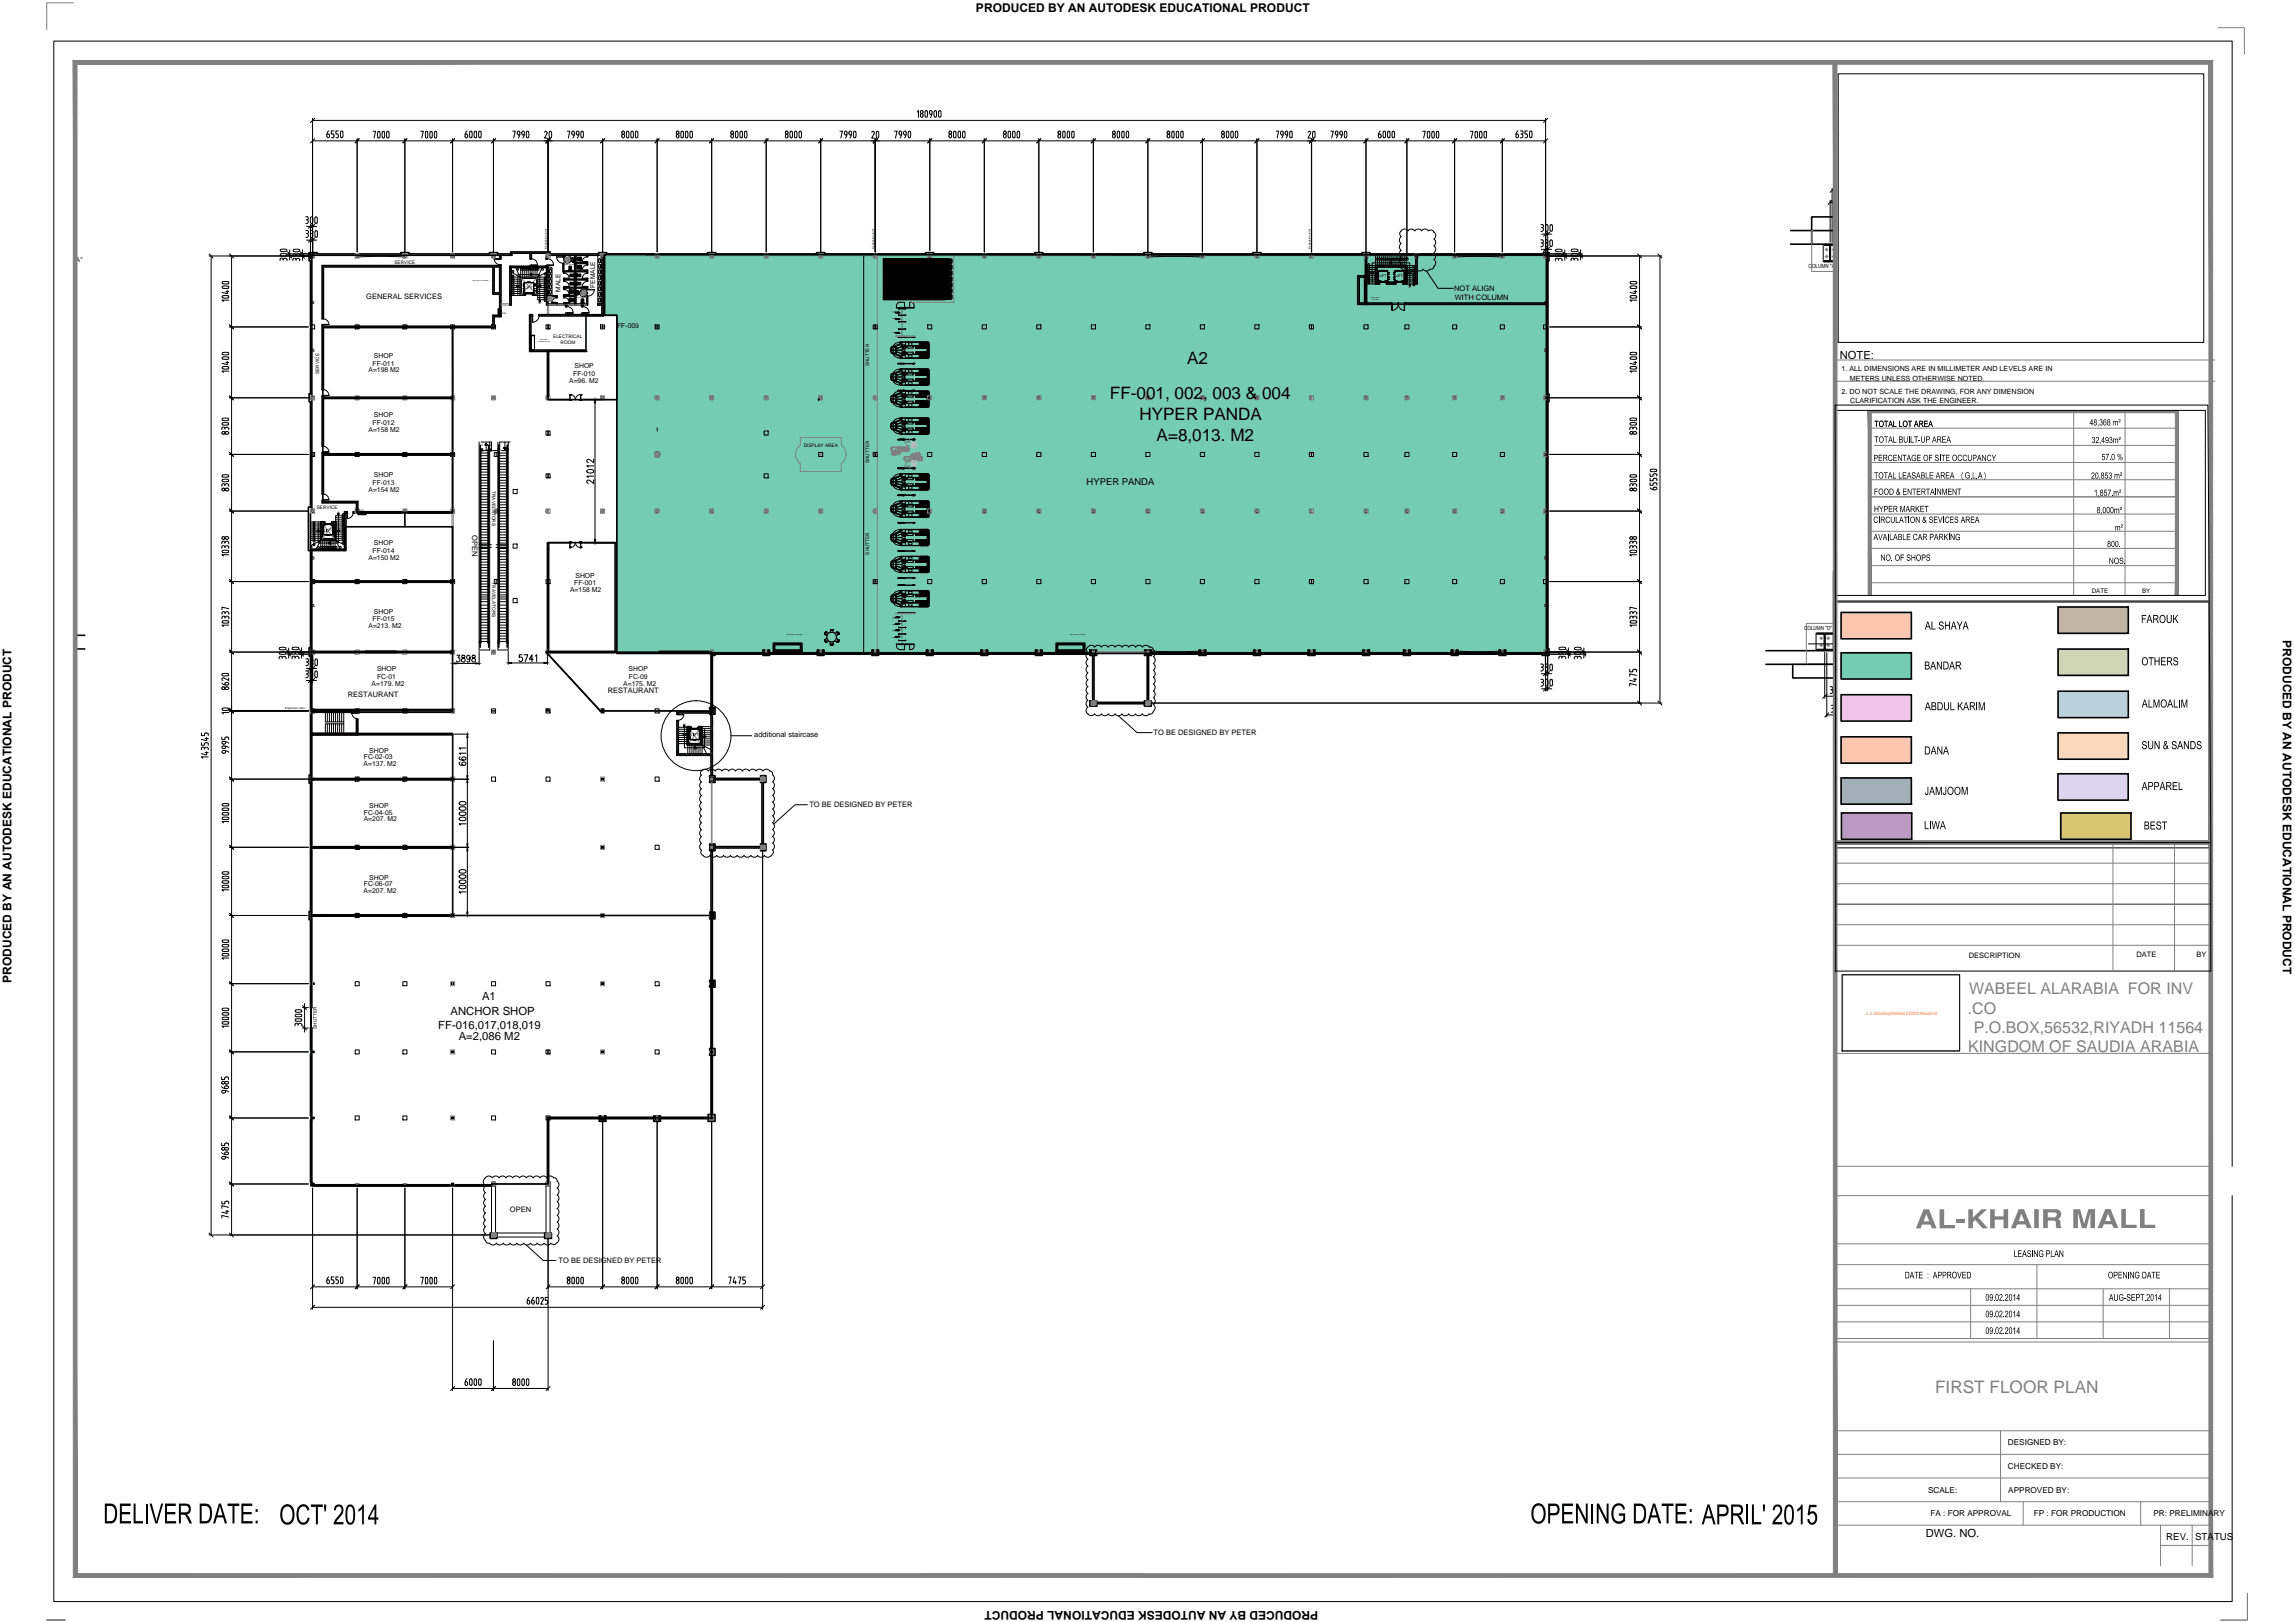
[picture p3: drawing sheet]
<svg xmlns="http://www.w3.org/2000/svg" width="841mm" height="594mm" viewBox="0 0 841 594" stroke-linecap="round" stroke-linejoin="round" font-family="sans-serif">
<defs><g id="words">
<g font-size="6.3">
<text x="435" y="133.5">A2</text>
<text x="406.8" y="146">FF-001, 002, 003 &amp; 004</text>
<text x="417.6" y="153.9">HYPER PANDA</text>
<text x="423.9" y="161.4">A=8,013. M2</text>
</g>
<text font-size="6.3" fill="#808080" x="709.1" y="510.1">FIRST FLOOR PLAN</text>
<g font-size="5.9" fill="#808080">
<text x="721.6" y="364.1">WABEEL ALARABIA FOR INV</text>
<text x="721.1" y="371.2">.CO</text>
<text x="723.3" y="378.4">P.O.BOX,56532,RIYADH 11564</text>
<text x="721.2" y="385.5">KINGDOM OF SAUDIA ARABIA</text>
</g>
<g font-size="4.4">
<text x="357.7" y="4.5">PRODUCED BY AN AUTODESK EDUCATIONAL PRODUCT</text>
<text x="836.6" y="234.5" transform="rotate(90 836.6 234.5)">PRODUCED BY AN AUTODESK EDUCATIONAL PRODUCT</text>
<text x="4.2" y="359.9" transform="rotate(-90 4.2 359.9)">PRODUCED BY AN AUTODESK EDUCATIONAL PRODUCT</text>
<text x="483.1" y="589.9" transform="rotate(-180 483.1 589.9)">PRODUCED BY AN AUTODESK EDUCATIONAL PRODUCT</text>
</g>
<g font-size="4.1">
<text x="674.2" y="131.4">NOTE:</text>
<text x="165.1" y="371.9">ANCHOR SHOP</text>
<text x="176.6" y="366.1">A1</text>
<text x="160.6" y="376.8">FF-016,017,018,019</text>
<text x="168.1" y="381.1">A=2,086 M2</text>
<text x="705.7" y="562.8">DWG. NO.</text>
</g>
<g font-size="3.6">
<text x="793.9" y="563.9">REV.</text>
<text x="804.4" y="563.9">STATUS</text>
</g>
<text font-size="3.5" x="398.2" y="177.7">HYPER PANDA</text>
<g font-size="3">
<text x="735.8" y="529.4">DESIGNED BY:</text>
<text x="735.8" y="538">CHECKED BY:</text>
<text x="706.6" y="546.7">SCALE:</text>
<text x="736" y="546.7">APPROVED BY:</text>
<text x="707.4" y="555.4">FA : FOR APPROVAL</text>
<text x="745.3" y="555.4">FP : FOR PRODUCTION</text>
<text x="789.2" y="555.4">PR: PRELIMINARY</text>
</g>
<g font-size="2.8">
<text x="532.9" y="106.5">NOT ALIGN</text>
<text x="134.2" y="109.5">GENERAL SERVICES</text>
<text x="533.1" y="109.9">WITH COLUMN</text>
<text x="173.1" y="196" transform="rotate(90 173.1 196)">OPEN</text>
<text x="127.4" y="255.5">RESTAURANT</text>
<text x="222.7" y="253.9">RESTAURANT</text>
<text x="276.4" y="269.9">additional staircase</text>
<text x="422.7" y="269.3">TO BE DESIGNED BY PETER</text>
<text x="296.6" y="295.6">TO BE DESIGNED BY PETER</text>
<text x="721.5" y="350.7">DESCRIPTION</text>
<text x="782.9" y="350.6">DATE</text>
<text x="805" y="350.6">BY</text>
<text x="186.8" y="444">OPEN</text>
<text x="204.7" y="462.7">TO BE DESIGNED BY PETER</text>
</g>
<g font-size="2.6">
<text x="674.9" y="136">1. ALL DIMENSIONS ARE IN MILLIMETER AND LEVELS ARE IN</text>
<text x="677.9" y="139.4">METERS UNLESS OTHERWISE NOTED.</text>
<text x="674.9" y="144.3">2. DO NOT SCALE THE DRAWING, FOR ANY DIMENSION</text>
<text x="678" y="147.7">CLARIFICATION ASK THE ENGINEER.</text>
</g>
<g font-size="2.5">
<text x="226.1" y="120">FF-009</text>
<text x="137" y="131.1">SHOP</text>
<text x="135" y="136.4">A=198 M2</text>
<text x="136.5" y="134">FF-011</text>
<text x="210.1" y="137.7">FF-010</text>
<text x="210.6" y="134.8">SHOP</text>
<text x="208.6" y="140.1">A=96. M2</text>
<text x="136.5" y="155.6">FF-012</text>
<text x="137" y="152.8">SHOP</text>
<text x="135" y="158.1">A=158 M2</text>
<text x="136.5" y="177.6">FF-013</text>
<text x="137" y="174.7">SHOP</text>
<text x="135" y="180">A=154 M2</text>
<text x="136.5" y="202.6">FF-014</text>
<text x="137" y="199.7">SHOP</text>
<text x="135" y="205">A=150 M2</text>
<text x="210.4" y="214.4">FF-001</text>
<text x="210.9" y="211.6">SHOP</text>
<text x="208.9" y="216.9">A=158 M2</text>
<text x="136.5" y="227.6">FF-015</text>
<text x="137" y="224.7">SHOP</text>
<text x="135" y="230">A=213. M2</text>
<text x="138.2" y="245.9">SHOP</text>
<text x="230.4" y="245.9">SHOP</text>
<text x="136.2" y="251.2">A=179. M2</text>
<text x="138.2" y="248.8">FC-01</text>
<text x="228.4" y="251.2">A=175. M2</text>
<text x="230.4" y="248.8">FC-09</text>
<text x="135.3" y="275.7">SHOP</text>
<text x="133.3" y="280.6">A=137. M2</text>
<text x="133.3" y="278.2">FC-02-03</text>
<text x="133.3" y="298.4">FC-04-05</text>
<text x="135.3" y="295.9">SHOP</text>
<text x="133.3" y="300.8">A=207. M2</text>
<text x="135.3" y="322.2">SHOP</text>
<text x="133.3" y="327.1">A=207. M2</text>
<text x="133.3" y="324.7">FC-06-07</text>
</g>
<g font-size="2.4">
<text x="15.9" y="96">COLUMN &quot;A&quot;</text>
<text x="205.3" y="106.8" transform="rotate(-90 205.3 106.8)">MALE</text>
<text x="218" y="105.4" transform="rotate(-90 218 105.4)">FEMALE</text>
</g>
<g font-size="2.3">
<text x="766.6" y="217.3">DATE</text>
<text x="785" y="217.3">BY</text>
</g>
<g font-size="2.1">
<text x="662.8" y="98.2">COLUMN &quot;A&quot;</text>
<text x="661.1" y="230.9">COLUMN &quot;D&quot;</text>
</g>
<g font-size="1.7">
<text x="144.6" y="96.5">SERVICE</text>
<text x="202.7" y="123.8">ELECTRICAL</text>
<text x="205.4" y="125.9">ROOM</text>
<text x="116.9" y="137" transform="rotate(-90 116.9 137)">SERVICE</text>
<text x="318.5" y="134.2" transform="rotate(-90 318.5 134.2)">SHUTTER</text>
<text x="294.5" y="163.7">DISPLAY AREA</text>
<text x="318.5" y="169.7" transform="rotate(-90 318.5 169.7)">SHUTTER</text>
<text x="180.4" y="179.9" transform="rotate(90 180.4 179.9)">TRAVELATORS</text>
<text x="116.1" y="186.4">SERVICE</text>
<text x="318.5" y="203.1" transform="rotate(-90 318.5 203.1)">SHUTTER</text>
<text x="180.4" y="213.3" transform="rotate(90 180.4 213.3)">TRAVELATORS</text>
<text x="116.1" y="376.8" transform="rotate(-90 116.1 376.8)">SHUTTER</text>
</g>
<text font-size="1.6" fill="#ff2e2e" x="683.2" y="371.6">..\..\..\Desktop\Wabel LOGO-Model.tif</text>
<g font-size="1.4">
<text x="505.4" y="101.5">LIFT</text>
<text x="511.4" y="101.5">LIFT</text>
<text x="192.3" y="105.8">LIFT</text>
</g>
<g font-size="1">
<text x="200.4" y="91.1" transform="rotate(-90 200.4 91.1)">Expansion Joint</text>
<text x="320.3" y="91.1" transform="rotate(-90 320.3 91.1)">Expansion Joint</text>
<text x="480.2" y="91.1" transform="rotate(-90 480.2 91.1)">Expansion Joint</text>
<text x="104.5" y="259.7">Expansion Joint</text>
</g>
<g font-size=".8">
<text x="183.9" y="115">FHC</text>
<text x="131.8" y="187.1">FHC</text>
</g>
<g font-size=".7">
<text x="516.1" y="105.5">DN</text>
<text x="197.3" y="111.5">DN</text>
<text x="123.6" y="187.8">DN</text>
<text x="250.3" y="265.4">DN</text>
</g>
<g font-size=".5">
<text x="206.7" y="97.2">HANDICAPPED</text>
<text x="173.3" y="102.9">MECHANICAL OPENING</text>
<text x="201.2" y="110.7">JANITORY</text>
<text x="211.2" y="109.3">HANDICAPPED</text>
<text x="502.3" y="109.1">MECHANICAL</text>
<text x="502.9" y="109.7">OPENING</text>
<text x="197.3" y="125.1">OPENING BELOW</text>
<text x="197.9" y="124.5">ELECTRICAL</text>
<text x="288.3" y="232.6">MECHANICAL OPENING</text>
<text x="392.2" y="232.5">MECHANICAL OPENING</text>
</g>
<g font-size=".4">
<text x="504.2" y="95.2">40</text>
<text x="504.9" y="95.2">41</text>
<text x="505.7" y="95.2">42</text>
<text x="506.5" y="95.2">43</text>
<text x="507.2" y="95.2">44</text>
<text x="507.9" y="95.2">45</text>
<text x="508.7" y="95.2">46</text>
<text x="509.5" y="95.2">47</text>
<text x="510.2" y="95.2">48</text>
<text x="510.9" y="95.2">49</text>
<text x="511.7" y="95.2">50</text>
<text x="512.4" y="95.2">51</text>
<text x="513.2" y="95.2">52</text>
<text x="514" y="95.2">53</text>
<text x="514.7" y="95.2">54</text>
<text x="515.4" y="95.2">55</text>
<text x="187.7" y="101.3">39</text>
<text x="187.7" y="99.7">40</text>
<text x="189.5" y="98.8">41</text>
<text x="191" y="98.8">42</text>
<text x="191.7" y="98.8">43</text>
<text x="192.4" y="98.8">44</text>
<text x="193.2" y="98.8">45</text>
<text x="193.9" y="98.8">46</text>
<text x="194.7" y="98.8">47</text>
<text x="195.4" y="98.8">48</text>
<text x="196.2" y="98.8">49</text>
<text x="196.9" y="98.8">50</text>
<text x="198.6" y="98.8">51</text>
<text x="199.5" y="100.6">52</text>
<text x="501.3" y="101.6">33</text>
<text x="501.3" y="100.8">34</text>
<text x="501.3" y="100.1">35</text>
<text x="501.3" y="99.3">36</text>
<text x="501.3" y="98.6">37</text>
<text x="501.3" y="97.8">38</text>
<text x="501.3" y="97.1">39</text>
<text x="517.9" y="97.8">56</text>
<text x="517.9" y="98.5">57</text>
<text x="517.9" y="99.3">58</text>
<text x="517.9" y="100">59</text>
<text x="517.9" y="100.7">60</text>
<text x="517.9" y="101.5">61</text>
<text x="187.7" y="107.3">31</text>
<text x="187.7" y="106.6">32</text>
<text x="187.7" y="105.8">33</text>
<text x="187.7" y="105.1">34</text>
<text x="187.7" y="104.3">35</text>
<text x="187.7" y="103.6">36</text>
<text x="187.7" y="102.8">37</text>
<text x="187.7" y="102.1">38</text>
<text x="199.5" y="102">53</text>
<text x="199.5" y="102.8">54</text>
<text x="199.5" y="103.5">55</text>
<text x="199.5" y="104.3">56</text>
<text x="199.5" y="105">57</text>
<text x="199.5" y="105.7">58</text>
<text x="199.5" y="106.5">59</text>
<text x="199.5" y="107.3">60</text>
<text x="199.5" y="108">61</text>
<text x="501.3" y="103.8">30</text>
<text x="501.3" y="102.3">32</text>
<text x="517.9" y="102.3">62</text>
<text x="517.9" y="103">63</text>
<text x="517.9" y="103.7">64</text>
<text x="517.9" y="104.5">65</text>
<text x="187.7" y="108.1">30</text>
<text x="199.5" y="108.7">62</text>
<text x="199.5" y="109.5">63</text>
<text x="199.5" y="110.3">64</text>
</g>
</g></defs>
<!-- layer: A-FIXTURE -->
<path d="M685.2 156.8h112.4M759.9 150.6v67.4M778.7 150.6v67.4M685.2 175.7h112.4M685.3 169.4h112.4M686.8 163.1h110.9M685.2 188.3h112.5M685.2 182h112.5M685.2 194.6h112.4M685.2 207.2h112.5M685.2 200.9h112.4M685.2 213.4h112.4" fill="none" stroke="#808080" stroke-width=".37"/>
<g fill="#808080" stroke="#808080" stroke-width=".37">
<path d="M685.2 150.4v.7h112.3zM685.2 150.4h112.3v.7z"/>
<path d="M684.9 150.4l.8 .7 112.3-.7zM685.7 151.1l112.3-.7-.8 .7zM797.2 151.1l1.1-.7h-.3zM797.2 151.1l1.1-.7-1.1 67.6zM798.3 150.4l-1.1 67.6h1.1z"/>
<path d="M684.6 150.4v67.6h1.1zM684.6 150.4l1.1 .7v66.9zM684.6 150.4l1.1 .7-.8-.7z"/>
</g>
<!-- layer: Ground Floor Plan$0$DIMENSION_LEVEL 05a$0$A-TEXT -->
<g fill="#000">
<path d="M686.9 154.1h1.5v.3h-.6v2h-.3v-2h-.6zM690.5 154.1h1.4v.3h-.6v2h-.2v-2h-.6zM693.8 154.1h.3v2h.9v.3h-1.2zM695.9 154.1h.3v2h.9v.3h-1.2zM699.2 154.1h1.4v.3h-.5v2h-.3v-2h-.6zM705.1 154.1h1.3v.3h-1v.7h1v.2h-1v.8h1.1v.3h-1.4zM768.8 155.5h.2l-.2 .8zM769.6 153.7l.4-.2 .4 .4-.2 .7 .3 .7-.4 .6-.5-.1-.2-.4 .2-.2 .4 .4 .3-.3-.1-.4-.4-.1 .4-.8-.4-.2-.2 .4-.2-.1zM774.3 154.2l.2 .2 .3-.2 .5 .2 .6-.2 .2 1.6h-.2l-.2-1.4-.3 .2-.1 1.2h-.2v-1.3h-.5v1.3h-.3zM776.4 153.7l.6-.1 .1 .4-.5 .5 .5 .2h-.8l.6-.7zM686.9 179h1.3v.2h-1v.7h.8v.3h-.8v1h-.3zM686.8 173h1.5v.3h-.7v2h-.2v-2h-.6z"/>
<path d="M686.9 159.8h1.5v.3h-.6v2h-.3v-2h-.6zM688.5 166.6h1.3v.3h-1.1v.6h1v.3h-1v.8h1.1v.3h-1.3zM690.4 173h1.4v.3h-.6v2h-.2v-2h-.6zM690.5 159.8h1.4v.3h-.6v2h-.2v-2h-.6zM692.2 166.7l.8-.1 .4 .4-.2 .3-.2-.4-.4-.1-.4 .5 .2 1.3h.6l.3-.6 .2 .1-.4 .8h-.7l-.4-.5-.1-1.1zM693.7 173h.3v2h.8v.3h-1.1zM693.8 159.8h.3v2h.9v.3h-1.2zM693.8 166.6h1.3v.3h-1.1v.6h1.1v.3h-1.1v.8h1.2v.3h-1.4zM695.5 166.6l1.2 1.8v-1.8h.2v2.3h-.2l-1-1.8v1.8h-.2zM695.9 173h.2v2h.9v.3h-1.1zM697.3 173h1.3v.3h-1.1v.7h1v.2h-1v.8h1.1v.3h-1.3zM697.2 166.6h1.4v.3h-.6v2h-.2v-2h-.6z"/>
<path d="M697.6 159.8h.3v1.6l.3 .5 .6-.2 .1-1.9h.2v1.8l-.4 .5h-.6l-.4-.4zM700.2 159.8h.2v2h.9v.3h-1.1zM700.7 173.3l.4-.3 .8 .3 .1 .3-.6-.4-.5 .3v.3l1.1 .5v.6l-.4 .4-.7-.1-.3-.3v-.4l.6 .5 .6-.3-.1-.3-1-.4zM700.9 166.7l.8-.1 .4 .4-.1 .3-.3-.4-.5-.1-.4 .6v.8l.6 .4 .6-.2v-.4h-.6v-.3h.8v.9l-.5 .3h-.6l-.5-.6-.1-.9zM700.7 179h1.5v.2h-.6v2h-.2v-2h-.7zM701.4 159.8h1.5v.3h-.6v2h-.3v-2h-.6zM703.1 161.1h.6v.3h-.6zM702.5 166.6h1.4v.3h-1.1v.6h1v.3h-1v.8h1.1v.3h-1.4zM704 159.8h.2v1.7l.3 .4 .6-.2 .1-1.9h.2v1.7l-.4 .6-.9-.2zM705.7 173h.2v2h1v.2h-1.2zM705.8 179h1.4v.2h-.5v2h-.3v-2h-.6zM706.9 166.6h1.2v.3h-.9v.6h.8v.3h-.8v1.1h-.3z"/>
<path d="M707.1 173h1.3v.3h-1v.7h1v.2h-1v.8h1.1v.2h-1.4zM709.2 166.8l.6-.3 .7 .5v.2l-.5-.4-.6 .2 .1 .4 1 .6-.1 .6-.4 .3-.6-.1-.3-.4 .2-.3 .3 .5 .7-.2-.1-.4-.9-.4zM711.4 166.6h1.5v.3h-.7v2h-.2v-2h-.6zM711.7 159.8h1.3v.3h-1v.7h1v.3h-1v.7h1.1v.3h-1.4zM713 173h1.4v.3h-1.1v.7h1v.2h-1v.8h1.1v.2h-1.4zM713.1 166.6h1.3v.3h-1.1v.6h1.1v.3h-1.1v.8h1.2v.3h-1.4zM717.2 179h1.5v.2h-.6v2h-.3v-2h-.6zM717.7 166.8l.6-.3 .7 .6-.2 .2-.3-.5h-.5l-.3 .5 .3 1.3h.5l.3-.6 .2 .1-.4 .8h-.6l-.5-.5-.1-.9zM719.3 172.9l-.3 1.1 .3 1.8-.5-1v-1.1zM719.5 166.8l.7-.3 .6 .4v.3l-.2 .1-.2-.4-.5-.1-.4 .5 .3 1.3h.5l.3-.6 .2 .1-.4 .8h-.6l-.4-.4-.1-1.2zM720.4 173.2l.9-.2 .4 .3 .1 .3-.9-.4-.5 .6 .1 .9 .4 .3 .7-.2v-.4h-.6v-.3h.9v.8l-.3 .3-.8 .1-.5-.4-.1-1.1zM722.2 174.9h.3v.3h-.3z"/>
<path d="M721.1 166.6h.3v1.5l.2 .5 .7-.2 .1-1.8h.2v1.7l-.5 .6-.9-.4zM722.9 173h.2v2h.9v.2h-1.1zM724.4 174.9h.2v.3h-.2zM727.2 172.9l.5 1.2-.5 1.7 .3-1.4zM726.4 166.6l1.2 1.7v-1.7h.2v2.3l-1.2-1.8v1.8h-.2zM728.4 166.8l.7-.3 .6 .6-.2 .2-.6-.5-.5 .4 .3 1.4h.5l.3-.6 .2 .1-.4 .8h-.6l-.5-.5-.1-.9zM729.9 166.6h.3l.5 1.1 .5-1.1h.3l-.7 1.3v1h-.3v-1zM766.8 160.2l.5-.2 .4 .5-.3 .6 .4 .7-.5 .5-.5-.1-.2-.5 .4 .4 .4-.1 .1-.6-.5-.2 .5-.6-.4-.4-.5 .4zM766.5 173.3l.7-.3 .3 .3v.7l-.8 1h.9v.3h-1.3l1-1.5-.2-.5-.7 .4zM768.2 160.2l.6-.2 .3 .3v.8l-.8 .9h.9v.3h-1.2l.9-1.4-.3-.7-.6 .4zM769.3 175h.3l-.2 .8zM769.5 162h.3l-.2 .7z"/>
<path d="M770.5 166.2h.8v.3h-.7l-.1 .6 .5-.1 .4 .5v.6l-.4 .4h-.5l-.3-.5 .3-.1 .4 .4 .3-.5-.2-.6-.7 .2zM771.6 173h.8v.3h-.7l-.1 .6 .5-.1 .4 .4-.1 .8-.3 .3-.5-.1-.3-.3 .3-.2 .4 .4 .3-.3-.2-.7-.8 .1zM771.7 166.2h1.1l-.7 2.3h-.2v-.4l.6-1.6h-.8zM773.2 168.2h.2v.3h-.2zM772.9 173.3l.6-.3 .3 .5-.2 .6 .3 .7-.4 .5h-.5l-.3-.6 .5 .4 .4-.2v-.5l-.4-.2 .4-.8-.4-.1-.2 .4-.3-.1zM772.4 179.4h1.2l-.7 2.2h-.2v-.5l.6-1.5h-.9zM773.1 160.2l.6-.2 .4 .5-.3 .6 .3 .7-.5 .5-.4-.1-.2-.5 .4 .4 .4-.2v-.6l-.4-.1 .4-.8-.3-.2-.3 .4h-.2zM774.4 160.6l.2 .3 .5-.3 .3 .3 .6-.3 .2 1.7h-.2l-.2-1.4-.4 .1v1.3h-.2v-1.4h-.5l-.1 1.4h-.2zM774.9 173.7l.2 .2 .3-.3 .5 .3 .6-.2 .2 1.6h-.2l-.2-1.5-.4 .3v1.2h-.2l-.2-1.5-.3 .3-.1 1.2h-.2zM776.5 160.1h.6l-.4 .8 .4 .2h-.7l.6-.7zM777 173.1h.6v.5l-.4 .4h.4v.2h-.7l.5-.7-.1-.3-.4 .1zM686.8 189.6l.5-.4 .8 .3 .1 .4-.9-.4-.4 .6 .3 1.1 .4 .1 .4-.6 .2 .1-.3 .7h-.6l-.5-.4z"/>
<path d="M686.9 185.3h.3v.9h.9v-.9h.3v2.3h-.3v-1.1h-.9v1.1h-.3zM688.3 195.6h.2l.6 2 .6-2h.2l-.7 2.2h-.2zM688.6 185.3h.3l.5 1.1 .6-1.1h.2l-.7 1.3v1h-.2v-1zM691.2 189.5l.9-.3 .4 .4-.2 .3-.2-.4h-.4l-.5 .6 .4 1.1h.5l.2-.5 .3 .1-.5 .7h-.6l-.4-.4zM692.1 185.3h1.4v.3h-1.1v.7h1v.2h-1v.8h1.1v.3h-1.3zM692.6 195.6h.2v2h.9v.2h-1.1zM692.9 189.3h.3v1.6l.3 .4 .5-.3 .1-1.7h.2v1.5l-.3 .7h-.7l-.4-.4zM694.7 189.3h.3v1.9h.9v.3h-1.2zM696.4 185.3h.4l.5 1.9 .5-1.9h.3v2.3h-.2v-1.9l-.6 1.9h-.2l-.5-2v2h-.2zM697.3 195.6h.3v2h.9v.2h-1.2zM697.4 179h1.3v.2h-1.1v.7h1v.3h-1v.8h1.1v.2h-1.3zM697.7 189.3h1.4v.2h-.6v2h-.2v-2h-.6z"/>
<path d="M698.7 195.5h1.4v.3h-1.1v.7h1v.3h-1v.8h1.1v.2h-1.4zM699.1 179l1.2 1.7v-1.7h.2v2.2l-1.2-1.8v1.8h-.2zM701.3 195.8l.9-.3 .4 .4-.2 .3-.1-.3-.6-.1-.3 .4 .2 1.3 .4 .1 .5-.6 .2 .1-.5 .7h-.6l-.4-.3-.1-1zM702 189.3h.3l1 1.7v-1.7h.2v2.2h-.3l-.9-1.8v1.8h-.3zM702 185.3h.3v1.1l.8-1.1h.4l-.8 .9 .8 1.4h-.3l-.7-1.2-.2 .4v.8h-.3zM702.4 179h1.4v.2h-1.1v.7h1v.3h-1v.8h1.1v.2h-1.4zM703.7 185.3h1.3v.3h-1.1v.7h1.1v.2h-1.1v.8h1.2v.3h-1.4zM705.3 185.3h1.4v.3h-.6v2h-.2v-2h-.6zM707.1 189.4l.7-.2 .5 .4v.3l-.5-.4-.6 .2 .1 .4 1 .6v.5l-.4 .3-.9-.3-.1-.4 .7 .5 .5-.3-.1-.4-1-.5zM708.7 189.2h1.3v.3h-1.1v.7h1v.3h-1v.7h1.1v.3h-1.3zM709.9 179h.3l.9 1.7v-1.7h.3v2.2h-.3l-1-1.8v1.8h-.2zM710.2 189.2h.3l.5 2 .6-2h.3l-.8 2.3h-.2z"/>
<path d="M711.7 179h.4l.5 1.9 .5-1.9h.4v2.2h-.3v-1.9l-.5 1.9h-.2l-.6-1.9v1.9h-.2zM712.4 195.5h.3v1.2l.9-1.2h.3l-.8 1 .8 1.3h-.3l-.6-1.1-.3 .3v.8h-.3zM712.9 189.6l.4-.4 .8 .3 .2 .4-1-.4-.3 .5v.9l.3 .3 .4 .1 .4-.6 .2 .1-.4 .7-1-.3-.2-.5zM713.9 179h1.3v.2h-1.1v.7h1v.3h-1v.8h1.1v.2h-1.3zM714.6 189.2h1.3v.3h-1.1v.7h1v.3h-1v.7h1.2v.3h-1.4zM714.8 195.5h.3l.9 1.8v-1.8h.3v2.3h-.3l-1-1.8v1.8h-.2zM715.5 179h.3l.9 1.7v-1.7h.3v2.2h-.3l-.9-1.8v1.8h-.3zM716.4 189.5l.8-.3 .3 .3 .1 .4-.5-.4-.6 .1 .1 .5 1 .5v.6l-.3 .3h-.7l-.3-.4 .1-.4 .4 .5 .6-.1v-.4l-1-.6zM716.8 195.8l.7-.3 .5 .2 .3 .5-1-.4-.5 .9 .2 .6 .5 .3 .5-.3v-.4h-.5v-.2h.8l-.2 1-.8 .2-.5-.4-.2-.5zM722.2 189.2h1.3v.3h-1.1v.7h1.1v.3h-1.1v.7h1.2v.3h-1.4zM768.1 179.4l.2 2.2h-.2v-1.8l-.5 .4zM769 181.3h.2l-.1 .8z"/>
<path d="M769.9 187.6h.3l-.1 .8zM771.2 179.4h.9v.2h-.7l-.1 .6 .5-.1 .4 .5-.1 .6-.4 .4-.7-.4 .2-.2 .4 .4 .3-.3-.2-.7-.7 .1zM773.9 181.3h.3v.3h-.3zM774.6 179.9l.2 .3 .3-.3 .4 .3 .7-.3 .1 1.7h-.2l-.1-1.4-.4 .3v1.1h-.2l-.2-1.4-.3 .1-.1 1.3h-.2zM774.8 186.3l.3 .2 .4-.2 .3 .2 .6-.2 .2 1.6h-.2l-.1-1.4-.5 .3v1.1h-.2l-.1-1.4-.4 .3v1.1h-.3zM775.2 192.7l.2 .2 .5-.3 .2 .3 .7-.2 .1 1.6h-.2l-.2-1.4-.3 .2v1.2h-.3v-1.3l-.2-.1-.3 .2v1.2h-.2zM776.6 179.4h.7v.3l-.5 .6 .5 .2h-.8l.6-.7v-.3l-.5 .1zM776.9 185.7h.6l.1 .4-.5 .5 .5 .2h-.8l.6-.8h-.6zM777.2 192.1h.7l-.5 .9h.5v.2h-.8l.6-.8-.2-.2-.4 .1zM689.3 203.1l1.2 1.8v-1.8h.2v2.3l-1.1-1.8v1.8h-.3zM693.2 205h.2v.4h-.2zM696.5 203.1h1.2v.3h-.9v.7h.8v.3h-.8v1h-.3z"/>
<path d="M698.9 203.3l.6-.2 .6 .4-.3 .3-.2-.4-.6 .1 .1 .4 1 .6v.5l-.3 .4h-.7l-.4-.4 .2-.4 .3 .5 .7-.2-.1-.4-1-.5zM700.5 203.1h.2v.9h1v-.9h.2v2.3h-.2v-1.1h-1v1.1h-.2zM706.1 203.3l.6-.2 .5 .3v.3l-.4-.3h-.4l-.3 .3 1.1 .7 .1 .6-.4 .4h-.6l-.4-.5 .2-.3 .3 .5 .7-.2-.1-.4-1-.5zM773 204.3l1.2 1.8v-1.8h.2v2.2l-1.2-1.7v1.7h-.2zM776.6 200.1h.3v.2h-.3zM776.8 204.5l.8-.3 .4 .4 .1 .3-.5-.4-.6 .2 .1 .4 1 .5v.5l-.4 .5-.6-.1-.3-.3-.1-.4h.2l.5 .5 .5-.2-.2-.5-.8-.3zM778.5 206.2h.2v.3h-.2z"/>
<path d="M688.9 160l.8-.2 .5 .6v1.1l-.5 .6h-.7l-.4-.6v-.9zM689.1 160.2l-.3 1.2 .3 .4 .5 .1 .4-.5v-.8l-.4-.5z"/>
<path d="M688.8 154.4l.8-.3 .6 .5 .1 1-.5 .8h-.7l-.4-.5-.2-.7zM689 154.5l-.2 1.1 .3 .5 .5 .1 .4-.4v-1l-.4-.5z"/>
<path d="M688.8 154.4l.8-.3 .6 .5 .1 1-.5 .8h-.7l-.4-.5-.2-.7zM689 154.5l-.2 1.1 .3 .5 .5 .1 .4-.4v-1l-.4-.5z"/>
<path d="M692.6 154.1h.3l.8 2.3h-.3l-.2-.7h-.8l-.2 .7h-.2zM692.8 154.3l-.3 1.1h.6z"/>
<path d="M692.6 154.1h.3l.8 2.3h-.3l-.2-.7h-.8l-.2 .7h-.2zM692.8 154.3l-.3 1.1h.6z"/>
<path d="M697.6 154.3l.8-.2 .5 .4 .1 1.2-.5 .7h-.6l-.5-.5-.1-.9zM697.8 154.5l-.2 1.2 .3 .4 .5 .1 .3-.5v-.9l-.4-.5z"/>
<path d="M697.6 154.3l.8-.2 .5 .4 .1 1.2-.5 .7h-.6l-.5-.5-.1-.9zM697.8 154.5l-.2 1.2 .3 .4 .5 .1 .3-.5v-.9l-.4-.5z"/>
<path d="M702.1 154.1h.2l.8 2.3h-.3l-.2-.7h-.7l-.2 .7h-.3zM702.2 154.3l-.3 1.1h.6z"/>
<path d="M702.1 154.1h.2l.8 2.3h-.3l-.2-.7h-.7l-.2 .7h-.3zM702.2 154.3l-.3 1.1h.6z"/>
<path d="M703.3 154.1l1.4 .2v.7l-.5 .3 .7 1.1h-.3l-.6-1h-.5v1h-.2zM703.5 154.4v.7l1-.1-.1-.6z"/>
<path d="M703.3 154.1l1.4 .2v.7l-.5 .3 .7 1.1h-.3l-.6-1h-.5v1h-.2zM703.5 154.4v.7l1-.1-.1-.6z"/>
<path d="M705.8 159.8h1l.4 .5-.2 .8-.9 .1v.9h-.3zM706.1 160.1v.8l.8-.1v-.6z"/>
<path d="M707.3 154.1h.3l.7 2.3h-.2l-.3-.7h-.7l-.2 .7h-.3zM707.4 154.3l-.3 1.1h.7z"/>
<path d="M707.3 154.1h.3l.7 2.3h-.2l-.3-.7h-.7l-.2 .7h-.3zM707.4 154.3l-.3 1.1h.7z"/>
<path d="M766.6 153.6h.2v1.4h.2l-.2 .8h-.3v-.5h-.7zM766.5 154l-.5 1h.5z"/>
<path d="M767.4 153.7l.5-.2 .4 .5-.2 .6 .3 .7-.4 .6-.5-.1-.3-.4 .4-.8-.3-.2zM767.5 154.2a.35 .35 0 0 0 .7 0 .35 .35 0 0 0-.7 0zM767.4 155.2a.43 .43 0 0 0 .8 0 .43 .43 0 0 0-.8 0z"/>
<path d="M771 153.7l.5-.2 .4 .4-.2 .2-.4-.3-.3 .4v.5l.6-.3 .3 .4v.7l-.3 .4-.6-.2-.2-.4zM771.2 154.6l-.2 .7 .5 .3 .2-.7z"/>
<path d="M772.4 153.7l.4-.2 .5 .5-.3 .6 .4 .6-.4 .7-.5-.1-.3-.4v-.5l.3-.3-.3-.3zM772.4 154.2a.34 .34 0 0 0 .6 0 .34 .34 0 0 0-.6 0zM772.3 155.2a.45 .45 0 0 0 .9 0 .45 .45 0 0 0-.9 0z"/>
<path d="M686.8 166.6h1l.4 .5-.3 .8h-.9v1h-.2zM687 166.9v.8l.9-.2-.1-.6z"/>
<path d="M688.8 173.1l.7-.1 .6 .5v1.1l-.5 .7-.6-.1-.5-.5v-.9zM689 173.3l-.3 .5v.9l.8 .3 .4-.4v-.9l-.3-.4z"/>
<path d="M688.7 179.1l.8-.2 .5 .5 .1 1.2-.5 .6h-.6l-.5-.4-.1-1zM689 179.2l-.3 1.2 .3 .6h.4l.4-.3 .1-.9-.3-.5z"/>
<path d="M690.6 179.2l.9-.3 .6 .6v1.2l-.5 .5h-.7l-.4-.4-.1-1.1zM690.9 179.3l-.2 1.2 .3 .5h.4l.4-.5v-.8l-.4-.5z"/>
<path d="M690.1 166.6l1.4 .2v.7l-.4 .3 .7 1.1-.4-.1-.7-1h-.3v1.1h-.3zM690.4 166.8v.8l.9-.2-.1-.5z"/>
<path d="M692.4 179h1l.5 .5v1l-.5 .7h-1zM692.7 179.2v1.8h.6l.4-.5-.1-1z"/>
<path d="M692.5 173h.3l.7 2.3h-.2l-.2-.7h-.8l-.2 .7h-.3zM692.6 173.3l-.3 1.1h.7z"/>
<path d="M692.6 159.8h.3l.8 2.3h-.3l-.2-.7h-.8l-.2 .7h-.2zM692.8 160.1l-.3 1.1h.6z"/>
<path d="M695.9 159.8l1.3 .3-.2 .8 .3 .6-.2 .5-1.2 .1zM696.2 160.1v.7l.8-.1-.1-.6zM696.2 161.1v.7l.8-.1-.1-.6z"/>
<path d="M699.4 166.6h.2l.8 2.3h-.3l-.2-.7h-.8l-.1 .7h-.3zM699.5 166.8l-.3 1.1h.6z"/>
<path d="M699.5 173h.2l.7 2.3h-.2l-.2-.7h-.8l-.2 .7h-.3zM699.6 173.2l-.3 1.2h.6z"/>
<path d="M702.8 173h.3l.7 2.2h-.2l-.2-.6h-.8l-.2 .7h-.3zM703 173.2l-.3 1.2h.6z"/>
<path d="M704 173h.9l.4 .3-.3 .8 .4 .7-.4 .4h-1zM704.2 173.3v.6l.8-.1-.1-.5zM704.2 174.2v.8l.9-.1-.1-.6z"/>
<path d="M705.1 166.9l.6-.4 .7 .3 .2 1.1-.4 .9-.6 .1-.6-.5-.1-1zM705.3 166.9l-.1 1.3 .4 .4h.4l.3-.5v-.8l-.4-.5z"/>
<path d="M708.7 159.8h.3l.7 2.3h-.2l-.3-.7h-.7l-.2 .7h-.3zM708.9 160.1l-.3 1.1h.6z"/>
<path d="M710 173h.3l.7 2.2h-.2l-.2-.6h-.8l-.2 .6h-.3zM710.1 173.2l-.3 1.2h.7z"/>
<path d="M709.9 159.8l1.4 .2 .1 .7-.6 .4 .7 1h-.3l-.6-1h-.4v1h-.3zM710.2 160.1v.8l.9-.2-.1-.6z"/>
<path d="M711.2 173l1.4 .2v.7l-.4 .3 .6 1h-.3l-.6-.9h-.4v.9h-.3zM711.5 173.3v.7l.9-.2-.2-.5z"/>
<path d="M713.9 159.8h.3l.8 2.3h-.3l-.3-.7h-.7l-.2 .7h-.2zM714.1 160.1l-.3 1.1h.6z"/>
<path d="M715.2 173h.3l.7 2.2h-.2l-.2-.6h-.8l-.2 .6h-.3zM715.4 173.2l-.3 1.1h.6z"/>
<path d="M715.7 166.8l.9-.2 .5 .5v1.2l-.5 .6-.7-.1-.4-.5zM716 166.9l-.3 1.2 .7 .5 .5-.4v-.8l-.4-.6z"/>
<path d="M723 166.6h1.1l.3 .4-.3 .8-.9 .1v1h-.2zM723.2 166.9v.8l.8-.1-.1-.7z"/>
<path d="M725.2 166.6h.3l.7 2.3h-.3l-.2-.7h-.8l-.2 .7h-.2zM725.3 166.8l-.3 1.1h.6z"/>
<path d="M725.5 173h.3l.7 2.2h-.2l-.3-.6h-.7l-.2 .6h-.3zM725.6 173.2l-.3 1.1h.7z"/>
<path d="M768 173.2l.6-.2 .3 .5 .1 1.2-.4 .6h-.5l-.2-.4zM768.3 173.3l-.3 1.4 .5 .4 .3-1.3z"/>
<path d="M770.1 173.2l.6-.2 .3 .4-.3 .7 .4 .3v.5l-.4 .4h-.4l-.4-.5 .3-.7-.2-.3zM770.2 173.6a.34 .34 0 0 0 .6 0 .34 .34 0 0 0-.6 0zM770 174.7a.45 .45 0 0 0 .9 0 .45 .45 0 0 0-.9 0z"/>
<path d="M770.9 160l.1 1.5h.3l-.3 .8h-.2v-.6h-.7zM770.8 160.5l-.5 1h.5z"/>
<path d="M771.6 160.3l.6-.3 .5 .6v1.2l-.5 .5-.5-.1-.1-.5 .6 .4 .3-.9-.4 .3-.4-.2zM771.7 160.8a.45 .45 0 0 0 .9 0 .45 .45 0 0 0-.9 0z"/>
<path d="M774 166.4l.6-.2 .3 .5v1.3l-.4 .5h-.4l-.3-.4zM774.2 166.4l-.2 1.4 .4 .5 .3-1.3-.1-.4z"/>
<path d="M777.3 166.2l-.8 2.4h-.2zM775.8 166.7a.52 .52 0 0 1 1 0 .52 .52 0 0 1-1 0zM776.3 166.4l-.1 .7 .2 .1 .1-.5zM777.2 167.5l.4-.1 .2 .3-.2 .9-.5-.2zM777.4 167.6l-.1 .6 .2 .2 .1-.6z"/>
<path d="M687.3 195.6h.2l.8 2.2h-.3l-.2-.7h-.8l-.2 .7h-.3zM687.4 195.8l-.3 1.1h.6z"/>
<path d="M690.4 185.3h1.1l.3 .4-.1 .8-1 .1v1h-.3zM690.7 185.6v.8l.8-.1-.1-.7z"/>
<path d="M689.3 189.3l1.3 .2 .1 .6-.5 .4 .6 1h-.3l-.6-1h-.4v1h-.2zM689.5 189.5v.7l.9-.1-.1-.6z"/>
<path d="M690.7 195.6h.2l.7 2.2h-.2l-.2-.7h-.8l-.2 .7h-.3zM690.8 195.8l-.3 1.1h.6z"/>
<path d="M693.9 185.3l1.3 .2 .1 .7-.5 .3 .6 1.1h-.3l-.6-1.1h-.4v1.1h-.2zM694.1 185.5v.8l.9-.2-.1-.5z"/>
<path d="M694.5 195.6h.2l.7 2.2h-.2l-.2-.7h-.8l-.2 .7h-.3zM694.6 195.8l-.3 1.1h.6z"/>
<path d="M695.2 179.1l.5-.2 .2 .2-.3 .8 .4 .6 .3-.3-.1 1.1-.2-.3-.7 .3-.4-.4v-.5l.4-.5zM695.4 179.2l.2 .6 .1-.5zM695.4 180.1l-.3 .6 .5 .3 .2-.3z"/>
<path d="M695.6 195.6h1l.3 .3-.2 .7 .3 .2v.6l-.3 .4h-1.1zM695.9 195.8v.7l.7-.1v-.5zM695.9 196.8v.8l.8-.2v-.6z"/>
<path d="M696.6 189.3h.3l.7 2.2h-.2l-.3-.7h-.7l-.2 .7h-.3zM696.8 189.5l-.3 1.1h.6z"/>
<path d="M699 185.3h.2l.8 2.3h-.3l-.2-.7h-.8l-.1 .7h-.3zM699.1 185.5l-.3 1.1h.6z"/>
<path d="M700.3 189.5l.8-.3 .5 .5 .1 1.2-.5 .6h-.6l-.5-.4-.1-1zM700.5 189.6l-.2 1.1 .3 .5 .4 .1 .4-.5v-.9l-.3-.4z"/>
<path d="M700.2 185.3l1.3 .2 .1 .7-.4 .3 .6 1.1-.4-.1-.6-1h-.4v1.1h-.2zM700.4 185.5v.8l1-.2-.2-.5z"/>
<path d="M703.5 195.5h.2l.8 2.3h-.3l-.2-.7h-.8l-.2 .7h-.2zM703.6 195.8l-.3 1.1h.6z"/>
<path d="M704.2 179l1.3 .2 .1 .7-.5 .3 .6 1h-.3l-.6-1h-.4v1h-.2zM704.4 179.2v.7l.9-.1-.1-.6z"/>
<path d="M704.9 189.3l.4-.1 .3 .3-.3 .7 .3 .5 .3-.2v1l-.3-.3-.7 .3-.4-.3v-.6l.4-.4zM704.8 189.8a.3 .3 0 0 0 .6 0 .3 .3 0 0 0-.6 0zM705 190.4l-.2 .6 .4 .3 .3-.3z"/>
<path d="M704.7 195.5l1.3 .2 .1 .7-.5 .4 .7 1h-.4l-.6-1h-.4v1h-.2zM704.9 195.8v.7l1-.1-.1-.5z"/>
<path d="M707.2 195.5l1.1 .1 .3 .5-.3 .7-.8 .1v.9h-.3zM707.5 195.8v.8l.8-.1-.1-.6z"/>
<path d="M708 179h.3l.7 2.2h-.3l-.2-.7h-.7l-.2 .7h-.3zM708.1 179.2l-.3 1.1h.6z"/>
<path d="M709.4 195.5h.3l.7 2.3h-.3l-.2-.7h-.7l-.3 .7h-.2zM709.5 195.8l-.3 1.1h.6z"/>
<path d="M710.6 195.5l1.3 .2 .1 .7-.5 .4 .7 1h-.3l-.7-1h-.4v1h-.2zM710.8 195.8v.7l1-.1-.1-.5z"/>
<path d="M719.2 189.2h.2l.8 2.3h-.3l-.2-.7h-.8l-.1 .7h-.3zM719.3 189.5l-.3 1.1h.6z"/>
<path d="M720.4 189.2l1.4 .3v.6l-.5 .4 .7 1h-.3l-.7-1h-.4v1h-.2zM720.6 189.5v.7l1-.1-.2-.6z"/>
<path d="M724.4 189.2h.2l.8 2.3h-.3l-.2-.7h-.7l-.2 .7h-.3zM724.5 189.5l-.3 1.1h.7z"/>
<path d="M768.5 185.9l.7-.2 .3 .3-.2 .7 .3 .8-.5 .5-.7-.5 .4-.8zM768.7 186.3a.31 .31 0 0 0 .6 0 .31 .31 0 0 0-.6 0zM768.6 187.3a.41 .41 0 0 0 .8 0 .41 .41 0 0 0-.8 0z"/>
<path d="M769.7 179.5l.6-.2 .4 .3-.3 .8 .3 .3v.5l-.4 .4-.7-.3v-.6l.3-.3-.3-.3zM769.8 179.9a.35 .35 0 0 0 .7 0 .35 .35 0 0 0-.7 0zM769.7 181a.45 .45 0 0 0 .9 0 .45 .45 0 0 0-.9 0z"/>
<path d="M770.7 185.9l.7-.2 .3 .5v1.3l-.5 .5-.4-.1-.2-.5zM771 185.9l-.2 1.5 .5 .3 .2-1.2-.1-.5z"/>
<path d="M772.2 185.8l.6-.1 .3 .6v1.2l-.5 .5-.6-.6zM772.4 185.9l-.2 1.4 .5 .4 .2-1.3-.2-.5z"/>
<path d="M772.5 198.2l.5-.1 .4 .3-.3 .7 .4 .4v.5l-.5 .4-.7-.4v-.6l.3-.3-.2-.3zM772.5 198.7a.35 .35 0 0 0 .7 0 .35 .35 0 0 0-.7 0zM772.5 199.7a.43 .43 0 0 0 .8 0 .43 .43 0 0 0-.8 0z"/>
<path d="M773.5 185.9l.7-.2 .3 .6v1.1l-.4 .6-.7-.5zM773.8 185.9l-.2 1.2 .2 .6h.3l.2-1.4z"/>
<path d="M773.9 198.3l.6-.2 .4 .6v1.1l-.5 .6-.6-.5zM774.1 198.4l-.2 1.2 .4 .6 .3-.5v-1l-.2-.4z"/>
<path d="M775.4 198.2l.5-.1 .4 .5v1.2l-.5 .6-.4-.1-.2-.5zM775.6 198.3l-.3 1.1 .4 .8 .4-1.1-.1-.7z"/>
<path d="M691.3 203.4l.5-.3 .8 .3 .2 1.1-.4 .8-.6 .1-.6-.4-.1-1zM691.6 203.4l-.3 1.2 .3 .5 .5 .1 .4-.5v-.9l-.4-.4z"/>
<path d="M694.7 203.4l.5-.3 .8 .3 .2 1.1-.4 .8-.6 .1-.5-.3-.2-.5zM695 203.4l-.3 1.2 .3 .5 .4 .1 .5-.4v-1l-.4-.4z"/>
<path d="M702.4 203.4l.6-.3 .7 .3 .2 1.1-.4 .8-.6 .1-.5-.4-.2-1.1zM702.7 203.4l-.2 .5v.9l.8 .3 .4-.4v-.9l-.4-.4z"/>
<path d="M704.2 203.1h1.1l.3 .5-.2 .8-.9 .1v.9h-.3zM704.5 203.4v.8l.8-.2v-.6z"/>
<path d="M775 204.5l.8-.3 .5 .5 .2 1-.6 .8h-.7l-.4-.6zM775.3 204.6l-.3 .5v.8l.7 .4 .4-.3 .1-.9-.3-.6z"/>
</g>
<path d="M699.7 159.8v2.3M709.4 179v2.2M711 166.6v2.3M688.7 189.3v2.2M692 195.6v2.2M699.5 189.3v2.2M712.2 189.2v2.3M714.3 195.5v2.3" fill="none" stroke="#000" stroke-width=".37"/>
<!-- layer: ENT -->
<path d="M674.7 239.1v9.6h25.7zM674.7 239.1h25.7v9.6z" fill="#74cdb1" stroke="#74cdb1" stroke-width=".37"/>
<!-- layer: WHITE -->
<path d="M674.7 239.1h25.7v9.6h-25.7zM674.7 224.3h25.7v9.7h-25.7zM754.2 222.3h25.7v9.7h-25.7zM754.2 237.7h25.7v9.7h-25.7zM674.7 254.5h25.7v9.6h-25.7zM754.2 253.2h25.7v9.6h-25.7zM674.7 269.9h25.7v9.6h-25.7zM754.2 268.4h25.7v9.7h-25.7zM674.7 284.9h25.7v9.6h-25.7zM674.8 297.8h25.8v9.6h-25.8zM754.2 283.4h25.7v9.7h-25.7zM755.2 297.8h25.7v9.6h-25.7z" fill="none" stroke="#000" stroke-width=".59"/>
<!-- layer: DIMENSION_LEVEL 05a$0$A-TEXT -->
<g fill="#000">
<path d="M707.8 227.7h.3v2.5h1.2v.4h-1.5zM710.7 227.9l.9-.3 .6 .5v.4l-.7-.5-.7 .2 .2 .5 1.3 .7v.7l-.4 .5h-.9l-.5-.5v-.5h.3l.4 .7 .6-.1 .2-.3-.1-.5-1.3-.6zM712.8 227.7h.2v1.1h1.3v-1.1h.3v2.9h-.3v-1.4h-1.3v1.4h-.2zM717.1 227.7h.4l.6 1.4 .7-1.4h.4l-.9 1.6v1.3h-.3v-1.3zM784.9 225.2h1.6v.4h-1.3v.9h1.1v.4h-1.1v1.3h-.3zM794 225.2h.3v2.2l.4 .5 .8-.3v-2.4h.4l-.1 2.4-.4 .6h-.9l-.4-.5zM796.4 225.2h.3v1.5l1.1-1.5h.4l-1 1.2 1.1 1.8h-.4l-.9-1.5-.3 .4v1.1h-.3zM709.8 242.3h.3l1.2 2.3v-2.3h.3v2.9h-.3l-1.2-2.3v2.3h-.3zM712.4 257.2h.3v2.1l.4 .5 .7-.2 .1-2.4h.3v2.1l-.5 .8h-.8l-.4-.5zM787.3 256.2h.3v2.6h1.2v.4h-1.5zM787.3 240.7h1.9v.4h-.8v2.6h-.3v-2.6h-.8zM789.2 256.2h.4l.7 2.5 .7-2.5h.4v3h-.3v-2.5l-.7 2.5h-.3l-.6-2.5v2.5h-.3z"/>
<path d="M789.5 240.7h.4v1.3h1.2v-1.3h.3v3h-.3v-1.4h-1.2v1.4h-.4zM791.9 240.7h1.7v.4h-1.4v.9h1.3v.3h-1.3v1h1.5v.4h-1.8zM796.6 241l.9-.3 .6 .4v.5h-.3l-.4-.6-.7 .4 .2 .4 1.2 .6 .1 .8-.5 .5h-.8l-.5-.5v-.5h.3l.4 .7h.5l.3-.4-.1-.5-1.2-.5zM796.6 256.2h.3v2.6h1.2v.4h-1.5zM799.4 256.2h.4l.7 2.5 .7-2.5h.4v3h-.3v-2.5l-.7 2.5h-.3l-.6-2.5v2.5h-.3zM710 273.4h.3l1.2 2.3v-2.3h.3v2.9h-.3l-1.2-2.2v2.2h-.3zM714.7 257.2h.3v2.6h1.2v.3h-1.5zM717.5 257.2h.3v1.4l1.1-1.4h.5l-1 1.2 1 1.7h-.4l-.8-1.5-.4 .5v1h-.3zM725.1 257.2h.5l.7 2.5 .6-2.5h.5v2.9h-.3v-2.4l-.7 2.4h-.3l-.6-2.5-.1 2.5h-.3zM785.1 271.7l.8-.3 .8 .6v.3h-.3l-.4-.5h-.4l-.3 .3 .1 .4 1.1 .4 .3 .4-.1 .6-.5 .5-.8-.1-.4-.4-.1-.4 .3-.1 .4 .7 .9-.3-.2-.6-1.2-.6zM787.2 271.4h.3l.1 2.4 .4 .3 .7-.3v-2.4h.3v2.4l-.5 .6h-.7l-.5-.4zM789.5 271.4h.4l1.2 2.4v-2.4h.3v3h-.3l-1.3-2.3v2.3h-.3z"/>
<path d="M796.1 271.6l1-.2 .5 .5v.4h-.3l-.3-.5-.8 .2 .1 .4 1.4 .8v.6l-.5 .6h-.8l-.5-.5-.1-.5 .9 .7 .7-.3-.2-.6-1.2-.6zM800.3 271.4h.3l1.3 2.4v-2.4h.3v3h-.4l-1.2-2.3v2.3h-.3zM805.2 271.6l.8-.2 .7 .5v.4h-.3l-.3-.5-.8 .2 .2 .5 .9 .3 .4 .4-.1 .8-.4 .4h-.8l-.5-.6v-.4l.9 .7 .6-.5-.2-.4-1.2-.6zM706.4 288.2h.3v2.4l-.3 .5-.5 .1-.4-.3-.1-.6h.3l.2 .5 .4-.1zM709.4 288.2h.4l.7 2.5 .7-2.5h.4v3h-.3v-2.5l-.7 2.5h-.3l-.6-2.5v2.5h-.3zM712.9 288.2h.3v2.4l-.2 .5-.5 .1-.4-.3-.2-.6h.3l.2 .5 .5-.2zM718.8 288.2h.5l.6 2.5 .8-2.5h.4v2.9h-.3v-2.4l-.7 2.4h-.3l-.7-2.4v2.4h-.3zM796.2 286.5h1.7v.3h-1.4v.9h1.3v.3h-1.3v1h1.5v.4h-1.8zM798.4 286.5h.3v2.5h1.1v.4h-1.4zM705.3 300.8h.3v2.5h1.2v.4h-1.5zM707.8 300.8h.4l.4 2.5 .6-2.5h.3l.6 2.5 .5-2.5h.3l-.7 2.9h-.3l-.5-2.6-.6 2.6h-.3zM788.1 300.9h1.7v.3h-1.4v.9h1.3v.4h-1.3v1h1.4v.3h-1.7z"/>
<path d="M790.4 301.1l.9-.3 .6 .5v.4h-.3l-.3-.5-.8 .3 .2 .4 1.3 .7v.8l-.6 .5-.7-.1-.5-.5-.1-.4 .3-.1 .5 .7 .8-.3-.1-.5-1.3-.7zM792.3 300.9h1.8v.3h-.8l.1 2.6h-.4v-2.6h-.7z"/>
<path d="M706.3 227.7h.3l1 2.9h-.4l-.2-.9h-1l-.3 .9h-.3zM706.4 228l-.3 1.4h.8z"/>
<path d="M715.8 227.7h.3l1 2.9h-.4l-.3-.9h-.9l-.3 .9h-.3zM715.9 228l-.4 1.4h.8z"/>
<path d="M720.1 227.7h.4l.9 2.9h-.3l-.3-.9h-1l-.2 .9h-.4zM720.3 228l-.4 1.4h.8z"/>
<path d="M787.5 225.2h.4l.9 3h-.3l-.3-.9h-1l-.2 .9h-.4zM787.7 225.5l-.4 1.5h.8z"/>
<path d="M789.1 225.2h1.2l.5 .3 .1 .8-.6 .6 .9 1.3h-.4l-.8-1.3h-.6v1.3h-.3zM789.4 225.6v1l1.2-.2-.2-.8z"/>
<path d="M791.6 225.6l1.1-.4 .7 .7 .2 1.3-.7 1h-.9l-.5-.6-.2-.9zM792.1 225.6l-.4 .8v.8l.3 .6 .6 .1 .6-.5v-1.2l-.4-.6z"/>
<path d="M705.4 242.3h1.2l.4 .4-.3 1 .4 .3 .1 .6-.5 .6h-1.3zM705.7 242.6v.9l1-.1-.1-.7zM705.7 243.9v1l1-.1v-.8z"/>
<path d="M707.8 257.2h1.1l.5 .4 .1 .6-.3 .4 .3 .3 .1 .6-.5 .6h-1.3zM708.1 257.5v.9l1-.1-.1-.7zM708.1 258.8v1l1.1-.1-.1-.8z"/>
<path d="M708.2 242.3h.4l.9 2.9h-.3l-.3-.9h-1l-.2 .9h-.4zM708.4 242.6l-.4 1.4h.8z"/>
<path d="M710 257.2h1.2l.6 .6 .1 1.3-.5 .9-1.4 .1zM710.3 257.5v2.3l.9-.1 .4-.5v-1.2l-.4-.4z"/>
<path d="M712.2 242.3h1.2l.6 .6v1.5l-.6 .8h-1.2zM712.5 242.6v2.3l.8-.1 .5-.7-.2-1.1-.3-.3z"/>
<path d="M715.2 242.3h.3l.9 2.9h-.3l-.3-.9h-1l-.2 .9h-.4zM715.3 242.6l-.4 1.4h.8z"/>
<path d="M716.7 242.3h1.3l.4 .3 .2 .8-.7 .5 .9 1.3h-.5l-.7-1.2h-.6v1.2h-.3zM717 242.6v1l1.2-.2-.1-.7z"/>
<path d="M785.2 241.1l1-.4 .8 .8 .1 1.3-.7 .9-.9-.1-.5-.7-.1-.9zM785.7 241.1l-.4 .6-.1 .9 .5 .7 .5 .1 .6-.6v-1l-.4-.7z"/>
<path d="M785.8 256.2h.3l1 3h-.3l-.3-.9h-1l-.3 .9h-.3zM785.9 256.5l-.3 1.5h.8z"/>
<path d="M792 256.6l1-.5 .9 .7 .1 1.4-.6 .9-.8 .1-.6-.6-.2-1.2zM792.6 256.6l-.4 .5-.1 1 .5 .7 .5 .1 .5-.6 .1-1-.4-.7z"/>
<path d="M794.1 240.7l1.7 .2 .1 1-.6 .4 .9 1.4h-.4l-.8-1.3h-.6v1.3h-.3zM794.4 241.1v.9h1.1l.2-.5-.2-.4z"/>
<path d="M795.1 256.2h.3l1 3h-.4l-.2-.9h-1l-.3 .9h-.3zM795.2 256.5l-.4 1.4h.8z"/>
<path d="M705.4 273.4l1.3 .1 .5 .6 .1 1.3-.6 .9h-1.3zM705.7 273.8v2.2h.9l.4-.7-.1-1.1-.2-.4z"/>
<path d="M706.3 257.2h.3l1 2.9h-.4l-.2-.9h-1l-.3 .9h-.3zM706.4 257.5l-.3 1.4h.8z"/>
<path d="M708.4 273.4h.3l1 2.9h-.4l-.2-.9h-1l-.3 .9h-.3zM708.6 273.7l-.4 1.5h.7z"/>
<path d="M713 273.4h.3l.9 2.9h-.3l-.3-.9h-1l-.2 .9h-.4zM713.1 273.7l-.4 1.5h.8z"/>
<path d="M720.3 257.2h.3l1 2.9h-.3l-.3-.9h-1l-.3 .9h-.3zM720.5 257.5l-.4 1.4h.8z"/>
<path d="M721.9 257.2l1.6 .2 .2 1-.6 .4 .8 1.3h-.4l-.9-1.3h-.4v1.3h-.3zM722.2 257.5v1l1.1-.2v-.7z"/>
<path d="M793.1 271.7l.4-.3 .5 .2 .2 .5-.5 .6 .4 .7 .1-.4 .3 .1-.2 .7 .4 .4-.2 .2-.3-.3-.9 .3-.5-.4v-.8l.5-.5zM793.2 272.1a.35 .35 0 0 0 .7 0 .35 .35 0 0 0-.7 0zM793.3 273l-.2 .8 .5 .3 .3-.3-.5-.9z"/>
<path d="M798.8 271.4h.3l.9 3h-.3l-.3-.9h-1l-.2 .9h-.4zM798.9 271.8l-.4 1.4h.8z"/>
<path d="M802.7 271.4l1.2 .1 .5 .4 .2 1.4-.6 1-1.3 .1zM803 271.8v2.2h.8l.5-.6-.1-1.1-.4-.5z"/>
<path d="M707.8 288.2h.4l.9 3h-.3l-.3-1h-1l-.3 1h-.2zM708 288.5l-.4 1.4h.8z"/>
<path d="M713.9 288.6l1.1-.5 .8 .7v1.5l-.6 .8h-.8l-.6-.6-.2-1.1zM714.2 288.7l-.2 1.5 .5 .6h.5l.5-.5v-1.3l-.5-.5z"/>
<path d="M716.5 288.6l1-.5 .8 .6 .1 1.4-.5 .9-.9 .2-.6-.6-.2-1zM716.9 288.6l-.3 .6v1l.3 .5 .6 .2 .5-.6 .1-1.1-.4-.6z"/>
<path d="M785.7 286.5h.4l.9 2.9h-.3l-.3-.9h-1l-.3 .9h-.3zM785.9 286.8l-.4 1.4h.8z"/>
<path d="M787.3 286.5h1.2l.5 .5-.2 1-1.2 .2v1.2h-.3zM787.6 286.8v1.1l1.1-.3-.1-.7z"/>
<path d="M789.5 286.5h1.2l.5 .6-.2 .9-1.2 .2v1.2h-.3zM789.8 286.8v1.1l1.1-.3-.2-.8z"/>
<path d="M792.3 286.5h.3l1 2.9h-.4l-.3-.9h-.9l-.3 .9h-.3zM792.4 286.8l-.4 1.4h.8z"/>
<path d="M793.8 286.5l1.7 .1 .1 1-.6 .4 .9 1.4h-.4l-.9-1.3h-.4v1.3h-.4zM794.2 286.8v.9l1.1-.1-.1-.8z"/>
<path d="M711.8 300.8h.3l1 2.9h-.3l-.3-.9h-1l-.3 .9h-.3zM711.9 301.1l-.3 1.4h.8z"/>
<path d="M785.9 300.9h1.2l.4 .4-.3 1 .4 .8-.4 .7h-1.3zM786.2 301.2v.9l.9-.1-.1-.7zM786.2 302.5v1l1.1-.2-.2-.8z"/>
</g>
<!-- layer: ALSHAYA -->
<path d="M674.7 224.3v9.7h25.7zM674.7 224.3h25.7v9.7z" fill="#fcc5c0" stroke="#fcc5c0" stroke-width=".37"/>
<!-- layer: AABDUL KARIM -->
<path d="M674.7 254.5v9.6h25.7zM674.7 254.5h25.7v9.6z" fill="#f3c4ee" stroke="#f3c4ee" stroke-width=".37"/>
<!-- layer: DANA -->
<path d="M674.7 269.9v9.6h25.7zM674.7 269.9h25.7v9.6z" fill="#fbc99d" stroke="#fbc99d" stroke-width=".37"/>
<!-- layer: JAMJOOM -->
<path d="M674.7 284.9v9.6h25.7zM674.7 284.9h25.7v9.6z" fill="#97b0be" stroke="#97b0be" stroke-width=".37"/>
<!-- layer: FAROUK -->
<path d="M754.2 222.3v9.7h25.7zM754.2 222.3h25.7v9.7z" fill="#c3b092" stroke="#c3b092" stroke-width=".37"/>
<!-- layer: OTHERS -->
<path d="M754.2 237.7v9.7h25.7zM754.2 237.7h25.7v9.7z" fill="#d1d89d" stroke="#d1d89d" stroke-width=".37"/>
<!-- layer: DIMENSION_LEVEL 05a$0$A-TEXT -->
<path d="M724.4 257.2v2.9M798.6 256.2v3M707.4 300.8v2.9" fill="none" stroke="#000" stroke-width=".37"/>
<!-- layer: MOALIM -->
<path d="M754.2 253.2v9.6h25.7zM754.2 253.2h25.7v9.6z" fill="#a7d2e7" stroke="#a7d2e7" stroke-width=".37"/>
<!-- layer: APPAREL -->
<path d="M754.2 283.4v9.7h25.7zM754.2 283.4h25.7v9.7z" fill="#ded2fe" stroke="#ded2fe" stroke-width=".37"/>
<path d="M754.2 268.4v9.7h25.7zM754.2 268.4h25.7v9.7z" fill="#f9d7b9" stroke="#f9d7b9" stroke-width=".37"/>
<!-- layer: BEST -->
<path d="M755.2 297.8v9.6h25.7zM755.2 297.8h25.7v9.6z" fill="#dac571" stroke="#dac571" stroke-width=".37"/>
<!-- layer: LIWA -->
<path d="M674.8 297.8v9.6h25.8zM674.8 297.8h25.8v9.6z" fill="#c08fd6" stroke="#c08fd6" stroke-width=".37"/>
<!-- layer: DIMS -->
<g fill="#74cdb1" stroke="#74cdb1" stroke-width=".37">
<path d="M221.6 93.2v22.3h345.6zM221.6 93.2h345.6v22.3z"/>
<path d="M226 115.5v123.8h341.2zM226 115.5h341.2v123.8z"/>
</g>
<!-- layer: COLUMNS FROM BUTLER -->
<g fill="none" stroke="#000" stroke-width=".37">
<path d="M114.4 93.5h.5v.6h-.5zM114.4 93.5h.4h-.2v.6h.2h-.4zM130.6 93.5h.5v.6h-.5zM130.7 93.5h.4v.6h-.4h.2v-.6zM148.1 93.5h.5v.6h-.5zM148.2 93.5h.4v.6h-.4h.2v-.6zM165.6 93.5h.5v.6h-.5zM165.6 93.5h.5v.6h-.5h.2v-.6zM180.6 93.5h.5v.6h-.5zM180.6 93.5h.5h-.2v.6h.2h-.5h.2v-.6zM200.2 93.5h.5v.6h-.5zM200.2 93.5h.4v.6h-.4h.2v-.6z"/>
<path d="M220.6 93.5h.5v.6h-.5zM220.6 93.5h.5h-.3v.6h.3h-.5zM240.6 93.5h.5v.6h-.5zM240.6 93.5h.4h-.2v.6h.2h-.4zM260.5 93.5h.6v.6h-.6zM260.6 93.5h.4h-.2v.6h.2h-.4zM280.5 93.5h.5v.6h-.5zM280.6 93.5h.4h-.2v.6h.2h-.4zM300.5 93.5h.5v.6h-.5zM300.6 93.5h.4h-.2v.6h.2h-.4zM320.1 93.5h.5v.6h-.5zM320.2 93.5h.4h-.2v.6h.2h-.4z"/>
<path d="M340.5 93.5h.5v.6h-.5zM340.5 93.5h.4h-.2v.6h.2h-.4zM360.5 93.5h.5v.6h-.5zM360.5 93.5h.4h-.2v.6h.2h-.4zM380.4 93.5h.5v.6h-.5zM380.5 93.5h.4h-.2v.6h.2h-.4zM400.4 93.5h.5v.6h-.5zM400.5 93.5h.4h-.2v.6h.2h-.4zM420.4 93.5h.5v.6h-.5zM420.4 93.5h.5h-.2v.6h.2h-.5h.3v-.6zM440.4 93.5h.5v.6h-.5zM440.4 93.5h.4v.6h-.4h.2v-.6z"/>
<path d="M460.4 93.5h.5v.6h-.5zM460.4 93.5h.4v.6h-.4h.2v-.6zM480 93.5h.5v.6h-.5zM480 93.5h.4h-.2v.6h.2h-.4h.2v-.6zM500.3 93.5h.5v.6h-.5zM500.4 93.5h.4v.6h-.4h.2v-.6zM515.3 93.5h.5v.6h-.5zM515.4 93.5h.4v.6h-.4h.2v-.6zM532.8 93.5h.5v.6h-.5zM532.8 93.5h.5v.6h-.5h.2v-.6zM550.3 93.5h.5v.6h-.5zM550.3 93.5h.4v.6h-.4h.2v-.6z"/>
<path d="M566.1 93.5h.5v.6h-.5zM566.1 93.5h.4v.6h-.4h.2v-.6zM114.3 110.4h.6v.7h-.6zM114.3 110.4v.3h.6v-.3v.7v-.3h-.6v.3zM566 110.4h.7v.7h-.7zM566 110.4l.1 .3h.5l.1-.3v.7l-.1-.3h-.5l-.1 .3zM114.3 127.9h.6v.7h-.6zM114.3 127.9v.3h.6v-.3v.7v-.3h-.6v.3zM566 127.9h.7v.7h-.7zM566 127.9l.1 .3h.5l.1-.3v.7l-.1-.3h-.5l-.1 .3zM114.3 145.4h.6v.6h-.6zM114.4 145.4h.5h-.3v.6h.3h-.5h.2v-.6z"/>
<path d="M130.6 145.4h.6v.6h-.6zM130.6 145.4h.5h-.2v.6h.2h-.5h.3v-.6zM148.1 145.4h.6v.6h-.6zM148.1 145.4h.5h-.2v.6h.2h-.5h.3v-.6zM165.6 145.4h.5v.6h-.5zM165.6 145.4h.5h-.2v.6h.2h-.5h.2v-.6zM180.6 145.4h.5v.6h-.5zM180.6 145.4h.5h-.2v.6h.2h-.5h.2v-.6zM200.2 145.4h.5v.6h-.5zM200.2 145.4h.5h-.2v.6h.2h-.5h.2v-.6zM220.5 145.4h.6v.6h-.6zM220.6 145.4h.5h-.3v.6h.3h-.5h.2v-.6z"/>
<path d="M240.5 145.4h.6v.6h-.6zM240.6 145.4h.5h-.3v.6h.3h-.5h.2v-.6zM260.5 145.4h.6v.6h-.6zM260.5 145.4h.6h-.3v.6h.3h-.6h.3v-.6zM280.5 145.4h.5v.6h-.5zM280.5 145.4h.5h-.2v.6h.2h-.5h.2v-.6zM300.5 145.4h.6v.6h-.6zM300.5 145.4h.5h-.2v.6h.2h-.5h.2v-.6zM320.1 145.4h.5v.6h-.5zM320.1 145.4h.5h-.2v.6h.2h-.5h.2v-.6zM340.4 145.4h.6v.6h-.6zM340.5 145.4h.5h-.3v.6h.3h-.5h.2v-.6z"/>
<path d="M360.4 145.4h.6v.6h-.6zM360.5 145.4h.5h-.3v.6h.3h-.5h.2v-.6zM380.4 145.4h.6v.6h-.6zM380.4 145.4h.5h-.2v.6h.2h-.5h.2v-.6zM400.4 145.4h.6v.6h-.6zM400.4 145.4h.5h-.2v.6h.2h-.5h.2v-.6zM420.4 145.4h.5v.6h-.5zM420.4 145.4h.5h-.2v.6h.2h-.5h.3v-.6zM440.3 145.4h.6v.6h-.6zM440.4 145.4h.5h-.2v.6h.2h-.5h.2v-.6zM460.3 145.4h.6v.6h-.6zM460.4 145.4h.5h-.2v.6h.2h-.5h.2v-.6z"/>
<path d="M479.9 145.4h.6v.6h-.6zM480 145.4h.5h-.3v.6h.3h-.5h.2v-.6zM500.3 145.4h.6v.6h-.6zM500.3 145.4h.5h-.2v.6h.2h-.5h.3v-.6zM515.3 145.4h.6v.6h-.6zM515.3 145.4h.5h-.2v.6h.2h-.5h.3v-.6zM532.8 145.4h.5v.6h-.5zM532.8 145.4h.5h-.2v.6h.2h-.5h.2v-.6zM550.3 145.4h.5v.6h-.5zM550.3 145.4h.5h-.2v.6h.2h-.5h.2v-.6zM566 145.4h.6v.6h-.6zM566.1 145.4h.5h-.2v.6h.2h-.5h.2v-.6z"/>
<path d="M114.3 166.1h.6v.7h-.6zM114.3 166.1v.3h.6v-.3v.7v-.3h-.6v.3zM566 166.1h.7v.7h-.7zM566 166.1l.1 .3h.5l.1-.3v.7l-.1-.3h-.5l-.1 .3zM114.3 186.8h.6v.7h-.6zM114.4 186.8h.5l-.3 .1v.6h.3h-.5h.2v-.6zM130.6 186.8h.6v.7h-.6zM130.6 186.8h.5l-.2 .1v.6h.2h-.5h.3v-.6zM148.1 186.8h.6v.7h-.6zM148.1 186.8h.5l-.2 .1v.6h.2h-.5h.3v-.6zM165.6 186.8h.5v.7h-.5zM165.6 186.8h.5l-.2 .1v.6h.2h-.5h.2v-.6z"/>
<path d="M181.6 186.8h.5v.7h-.5zM181.6 186.8h.5l-.2 .1v.6h.2h-.5h.2v-.6zM200.2 186.8h.5v.7h-.5zM200.2 186.8h.5l-.2 .1v.6h.2h-.5h.2v-.6zM220.5 186.8h.6v.7h-.6zM220.6 186.8h.5l-.3 .1v.6h.3h-.5h.2v-.6zM240.5 186.8h.6v.7h-.6zM240.6 186.8h.5l-.3 .1v.6h.3h-.5h.2v-.6zM260.5 186.8h.6v.7h-.6zM260.5 186.8h.6l-.3 .1v.6h.3h-.6h.3v-.6zM280.5 186.8h.5v.7h-.5zM280.5 186.8h.5l-.2 .1v.6h.2h-.5h.2v-.6z"/>
<path d="M300.5 186.8h.6v.7h-.6zM300.5 186.8h.5l-.2 .1v.6h.2h-.5h.2v-.6zM320.1 186.8h.5v.7h-.5zM320.1 186.8h.5l-.2 .1v.6h.2h-.5h.2v-.6zM340.4 186.8h.6v.7h-.6zM340.5 186.8h.5l-.3 .1v.6h.3h-.5h.2v-.6zM360.4 186.8h.6v.7h-.6zM360.5 186.8h.5l-.3 .1v.6h.3h-.5h.2v-.6zM380.4 186.8h.6v.7h-.6zM380.4 186.8h.5l-.2 .1v.6h.2h-.5h.2v-.6zM400.4 186.8h.6v.7h-.6zM400.4 186.8h.5l-.2 .1v.6h.2h-.5h.2v-.6z"/>
<path d="M420.4 186.8h.5v.7h-.5zM420.4 186.8h.5l-.2 .1v.6h.2h-.5h.3v-.6zM440.3 186.8h.6v.7h-.6zM440.4 186.8h.5l-.2 .1v.6h.2h-.5h.2v-.6zM460.3 186.8h.6v.7h-.6zM460.4 186.8h.5l-.2 .1v.6h.2h-.5h.2v-.6zM479.9 186.8h.6v.7h-.6zM480 186.8h.5l-.3 .1v.6h.3h-.5h.2v-.6zM500.3 186.8h.6v.7h-.6zM500.3 186.8h.5l-.2 .1v.6h.2h-.5h.3v-.6zM515.3 186.8h.6v.7h-.6zM515.3 186.8h.5l-.2 .1v.6h.2h-.5h.3v-.6z"/>
<path d="M532.8 186.8h.5v.7h-.5zM532.8 186.8h.5l-.2 .1v.6h.2h-.5h.2v-.6zM550.3 186.8h.5v.7h-.5zM550.3 186.8h.5l-.2 .1v.6h.2h-.5h.2v-.6zM566 186.8h.6v.7h-.6zM566.1 186.8h.5l-.2 .1v.6h.2h-.5h.2v-.6zM114.3 204h.6v.7h-.6zM114.3 204v.3h.6v-.3v.7v-.3h-.6v.3zM566 204h.7v.7h-.7zM566 204l.1 .3h.5l.1-.3v.7l-.1-.3h-.5l-.1 .3zM114.3 238.4h.6v.7h-.6zM114.3 221.5h.6v.7h-.6z"/>
<path d="M114.3 221.5v.3h.6v-.3v.7v-.3h-.6v.3zM114.3 238.4h.6l-.3 .1v.5l.3 .1h-.6l.3-.1v-.5zM130.6 238.4h.6v.7h-.6zM130.6 238.4h.6l-.3 .1v.5l.3 .1h-.6l.3-.1v-.5zM148.1 238.4h.6v.7h-.6zM148.1 238.4h.6l-.3 .1v.5l.3 .1h-.6l.3-.1v-.5zM165.6 238.4h.6v.7h-.6zM165.6 238.4h.5l-.2 .1v.5l.2 .1h-.5l.2-.1v-.5zM180.5 238.4h.7v.7h-.7zM180.6 238.4h.5l-.2 .1v.5l.2 .1h-.5l.2-.1v-.5zM200.1 238.4h.7v.7h-.7zM200.2 238.4h.5l-.2 .1v.5l.2 .1h-.5l.2-.1v-.5z"/>
<path d="M260.5 238.4h.6v.7h-.6zM260.5 238.4h.6l-.3 .1v.5l.3 .1h-.6l.3-.1v-.5zM280.4 238.4h.7v.7h-.7zM280.5 238.4h.5l-.2 .1v.5l.2 .1h-.5l.2-.1v-.5zM300.4 238.4h.7v.7h-.7zM300.5 238.4h.6l-.3 .1v.5l.3 .1h-.6l.2-.1v-.5zM320 238.4h.7v.7h-.7zM320.1 238.4h.5l-.2 .1v.5l.2 .1h-.5l.2-.1v-.5zM340.4 238.4h.6v.7h-.6zM340.4 238.4h.6l-.3 .1v.5l.3 .1h-.6l.3-.1v-.5zM360.4 238.4h.6v.7h-.6zM360.4 238.4h.6l-.3 .1v.5l.3 .1h-.6l.3-.1v-.5z"/>
<path d="M380.4 238.4h.6v.7h-.6zM380.4 238.4h.6l-.3 .1v.5l.3 .1h-.6l.2-.1v-.5zM400.3 238.4h.7v.7h-.7zM400.4 238.4h.6l-.3 .1v.5l.3 .1h-.6l.2-.1v-.5zM420.4 238.4h.6v.7h-.6zM420.4 238.4h.5l-.2 .1v.5l.2 .1h-.5l.3-.1v-.5zM440.3 238.4h.7v.7h-.7zM440.3 238.4h.6l-.2 .1v.5l.2 .1h-.6l.3-.1v-.5zM460.3 238.4h.7v.7h-.7zM460.3 238.4h.6l-.2 .1v.5l.2 .1h-.6l.3-.1v-.5zM479.9 238.4h.6v.7h-.6zM479.9 238.4h.6l-.3 .1v.5l.3 .1h-.6l.3-.1v-.5z"/>
<path d="M500.3 238.4h.6v.7h-.6zM500.3 238.4h.6l-.3 .1v.5l.3 .1h-.6l.3-.1v-.5zM515.3 238.4h.6v.7h-.6zM515.3 238.4h.6l-.3 .1v.5l.3 .1h-.6l.3-.1v-.5zM532.8 238.4h.6v.7h-.6zM532.8 238.4h.5l-.2 .1v.5l.2 .1h-.5l.2-.1v-.5zM550.2 238.4h.7v.7h-.7zM550.3 238.4h.5l-.2 .1v.5l.2 .1h-.5l.2-.1v-.5zM566 238.4h.7v.7h-.7zM566 238.4h.6l-.2 .1v.5l.2 .1h-.6l.3-.1v-.5zM566 221.5h.7v.7h-.7zM566 221.5l.1 .3h.5l.1-.3v.7l-.1-.3h-.5l-.1 .3z"/>
</g>
<g fill="none" stroke="#808080" stroke-width=".37">
<path d="M114.4 93.5h.1M114.4 94.1h.1M114.5 93.5h.1M114.5 93.7h-.1M114.5 93.9v.1M114.6 94.1h.1M114.6 93.8h.1M114.6 93.9h.1M114.6 93.9l-.2 .2M114.7 93.5h-.1M114.7 94.1h-.1M114.7 94.1h.1"/>
<path d="M114.7 93.5h.1M114.8 94.1h.1M114.8 93.5l-.2 .3M114.8 93.9l-.4 .1M114.8 93.7h-.1M114.8 93.5h.1M130.7 93.5h.1M130.7 94.1h.1M130.7 94h.4M130.8 93.7h.1M130.8 94.1h-.1M130.8 93.5h.1"/>
<path d="M130.9 94.1h.1M130.9 93.8h.1M130.9 93.9h.1M130.9 93.9l-.1 .2v-.2M131 93.5h-.1M131 94.1h.1M131 93.7h.1M131 93.9v.1M131 93.5l-.1 .3M131.1 93.5h.1M131.1 94.1h.1M131.1 93.5h-.1"/>
<path d="M148.2 93.5h.1M148.2 94.1h.1M148.2 94h.4M148.2 93.9v.2l.2-.1M148.3 93.5h-.1M148.3 93.5h.1M148.4 94.1h.1M148.4 93.8h.1M148.4 93.9h.1M148.4 93.9v.1M148.4 93.5h.1M148.5 94.1h.1"/>
<path d="M148.5 93.7v.1M148.5 93.9v.1M148.6 93.5h.1M148.6 94.1h.1M148.6 93.5l-.4 .2M148.6 93.7l-.2 .1M165.6 93.5h.1M165.6 94.1h.1M165.7 94h.4M165.7 93.5h-.1M165.7 93.5h.1M165.7 94.1h-.1"/>
<path d="M165.7 93.7v.1M165.7 93.9v.1M165.8 93.5h.1M165.9 94.1h.1M165.8 93.8h.1M165.8 93.9h.1M165.9 93.9l-.1 .1M165.9 94l-.2 .1M165.9 93.5h-.1M165.9 93.5h.1M166 94.1h.1M166 93.7v.1"/>
<path d="M166 93.9v.1M166.1 93.5h.1M166.1 94.1h.1M166.1 93.5l-.4 .2M166.1 93.7l-.3 .1M180.6 93.5h.1M180.6 94.1h.1M180.7 93.5h.1M180.7 93.9l.3 .1M180.7 93.7h.1M180.7 94.1h-.1M180.8 93.5h.1"/>
<path d="M180.8 93.8h.1M180.8 93.9h.1M180.8 94.1h.1M180.9 94.1h.1M180.9 93.9l-.2 .2M180.9 93.5h-.1M181 94.1h.1M181 93.5h.1M181 93.7h.1M181 93.5l-.2 .3M181 93.9v.1M200.2 93.5h.1"/>
<path d="M200.2 94.1h.1M200.3 94h.3M200.3 93.7h.1M200.3 94.1h-.1M200.4 93.5h-.1M200.4 93.5h.1M200.5 94.1h.1M200.4 93.8h.1M200.4 93.9h.1M200.5 93.9l-.2 .2v-.2M200.6 94.1h.1M200.6 93.7h.1"/>
<path d="M200.6 93.9v.1M200.6 93.5h.1M200.6 93.5l-.2 .3M220.6 93.5h.1M220.6 94.1h.1M220.6 93.7h.2M220.7 93.5h.1M220.7 93.7v.1M220.7 93.9v.1M220.8 93.5h.1M220.8 94.1h.1M220.8 93.8h.1"/>
<path d="M220.8 93.9h.1M220.8 93.9l-.2 .2M220.8 93.7v.1M220.9 93.5h-.1M220.9 94.1h.2M221 93.9l-.4 .1M221 93.7h-.1M221 93.5l-.2 .2M221 93.5h.1M221.1 93.5h.1M240.6 93.5h.1M240.6 94.1h.1"/>
<path d="M240.7 93.5h.1M240.7 93.7v.1M240.7 93.9v.1M240.8 94.1h.1M240.8 93.8h.1M240.8 93.9h.1M240.8 93.6l-.2 .1M240.8 93.9v.1M240.8 94l-.1 .1M240.9 93.5h-.1M240.9 93.5l-.1 .1M240.9 93.9l-.3 .1"/>
<path d="M240.9 93.7l-.1 .1M240.9 93.5h.1M241 94.1h-.1M241 93.5h.1M241 94.1h.1M260.6 93.5h.1M260.6 94.1h.1M260.6 94h.4M260.7 93.5h.1M260.7 93.7v.1M260.7 93.9v.1M260.8 94.1h.1"/>
<path d="M260.8 93.8h.1M260.8 93.9h.1M260.8 93.9v.1M260.8 94l-.1 .1M260.8 93.5h.1M260.9 93.5h.1M260.9 94.1h-.1M260.9 94.1h.1M260.9 93.7v.1M260.9 93.9v.1M261 93.7l-.2 .1M261 93.5h.1"/>
<path d="M261 94.1h.1M261 93.5l-.4 .2M280.6 93.5h.1M280.6 94.1h.1M280.6 94h.4M280.7 93.5h.1M280.7 93.9l-.1 .2M280.7 94.1h.1M280.7 93.8h.1M280.7 93.9h.1M280.8 94.1h-.1M280.8 94.1h.1"/>
<path d="M280.8 93.9l-.1 .1M280.8 94l-.2 .1M280.8 93.5h-.1M280.8 93.5h.1M280.9 94.1h.1M280.9 93.7v.1M280.9 93.9v.1M281 93.5l-.3 .2M281 93.7l-.3 .1M281 93.5h.1M281 94.1h.1M300.6 93.5h.1"/>
<path d="M300.6 94.1h.1M300.6 94h.3M300.6 93.7h.1M300.6 93.9v.1M300.7 93.8h.1M300.7 93.9h.1M300.7 94.1h.1M300.7 93.9l-.1 .2M300.8 94.1h.1M300.8 93.7l-.1 .1M300.8 93.5h-.1M300.8 93.7h.1"/>
<path d="M300.9 94.1h.1M300.9 93.7v.1M300.9 93.9v.1M301 93.5h.1M301 94.1h.1M301 93.5l-.3 .2M320.2 93.5h.1M320.2 94.1h.1M320.2 94h.3M320.2 93.9v.2M320.3 93.5h.1M320.4 94.1h.1"/>
<path d="M320.3 93.8h.1M320.3 93.9h.1M320.4 93.6l-.2 .1M320.4 93.9l-.1 .1M320.4 94l-.2 .1M320.4 93.5h-.1M320.4 93.5l-.1 .1M320.4 93.5h.1M320.5 94.1h-.1M320.5 94.1h.1M320.5 93.7v.1M320.5 93.9v.1"/>
<path d="M320.5 93.7l-.2 .1M320.6 93.5h.1M320.6 94.1h.1M320.6 93.5h-.2M340.5 93.5h.1M340.5 94.1h.1M340.6 93.5h.1M340.6 93.7h-.1M340.6 93.9v.2M340.7 93.5h-.1M340.7 93.5h.1M340.7 93.6h.1"/>
<path d="M340.7 93.8h.1M340.7 93.9h.1M340.7 94.1h.1M340.7 94.1h-.1M340.7 93.9l-.1 .2M340.8 94.1h.1M340.9 94.1h.1M340.9 93.9l-.4 .1M340.9 93.7h-.1M340.9 93.5h.1M340.9 93.5l-.2 .3M360.5 93.5h.1"/>
<path d="M360.5 94.1h.1M360.6 93.7h-.1M360.6 93.9v.1M360.6 93.5h-.1M360.6 93.5h.1M360.7 93.5h.1M360.7 93.6h.1M360.7 93.8h.1M360.7 93.9h.1M360.7 94.1h.1M360.7 94.1h-.1M360.7 93.9l-.2 .2"/>
<path d="M360.8 94.1h.1M360.8 93.9l-.3 .1M360.8 93.7h.1M360.9 93.5h.1M360.9 94.1h.1M360.9 93.5l-.2 .3M380.5 93.5h.1M380.5 94.1h.1M380.6 93.5h.1M380.6 93.7h-.1M380.6 93.9v.1M380.6 93.6h.1"/>
<path d="M380.6 93.8h.1M380.6 93.9h.1M380.6 94.1h.1M380.7 94.1h-.1M380.7 94.1h.1M380.7 93.7l-.1 .1M380.7 93.9h-.1M380.7 93.9l-.2 .2M380.8 94.1h.1M380.8 93.9l-.3 .1M380.8 93.7h.1M380.9 93.5h.1"/>
<path d="M380.9 94.1h.1M380.9 93.5l-.3 .2M400.5 93.5h.1M400.5 94.1h.1M400.5 93.9h.3M400.5 93.7h.1M400.6 93.5h.1M400.6 93.6h.1M400.6 93.8h.1M400.6 93.9h.1M400.6 94.1h.1M400.7 94.1h-.1"/>
<path d="M400.7 94.1h.1M400.7 93.6l-.1 .2M400.7 93.8h-.1M400.7 93.9l-.2 .2M400.8 94.1h.1M400.8 93.7h.1M400.8 93.5h.1M400.9 93.5h.1M400.9 94.1h.1M400.9 93.5l-.3 .1M420.4 93.5h.1M420.4 94.1h.1"/>
<path d="M420.5 93.5h.1M420.5 93.9l.1 .1M420.5 93.7h.1M420.5 94.1h-.1M420.6 93.5h.1M420.6 94.1h-.1M420.7 93.9h.1M420.7 94h.1M420.7 94.1h.1M420.7 93.6v.5M420.7 93.6h.1M420.8 93.7l-.1 .1"/>
<path d="M420.8 94.1h.1M420.8 93.9l-.1 .1M420.8 93.5h.1M420.9 93.5h.1M420.9 94.1h.1M420.9 93.5h-.2M420.9 94.1h-.1M440.4 93.5h.1M440.4 94.1h.1M440.5 93.5h.1M440.5 94.1h-.1M440.5 93.9h.3"/>
<path d="M440.5 93.7h.1M440.6 93.5h.1M440.6 94.1h.1M440.6 93.6h.1M440.6 93.8h.1M440.6 93.9h.1M440.7 94.1h.1M440.7 93.7l-.1 .1M440.7 93.9h-.1M440.7 93.9l-.2 .2M440.7 94.1h-.1M440.7 93.7h.1"/>
<path d="M440.8 93.7v.1M440.8 93.5h.1M440.8 94.1h.1M440.8 93.5l-.2 .2M460.4 93.5h.1M460.4 94.1h.1M460.5 93.5h.1M460.5 93.9l.3 .1M460.5 93.7h.1M460.5 94.1h-.1M460.6 93.5h.1M460.6 94.1h.1"/>
<path d="M460.6 93.6h.1M460.6 93.8h.1M460.6 93.9h.1M460.7 94.1h.1M460.7 93.6l-.1 .2M460.7 93.9l-.2 .2M460.7 93.7h.1M460.7 93.9v.1M460.8 94.1h-.1M460.8 94.1h.1M460.8 93.5h.1M460.8 93.5l-.2 .1"/>
<path d="M480 93.5h.1M480 94.1h.1M480.1 93.5h.1M480.1 93.9v.1M480.1 93.7h.1M480.1 94.1h-.1M480.2 93.5h.1M480.2 94.1h-.1M480.2 93.8h.1M480.2 93.9h.1M480.2 94h.1M480.2 94.1h.1"/>
<path d="M480.2 93.6v.5M480.2 93.6h.1M480.3 94.1h.1M480.3 93.9l.1 .1M480.3 93.7h.1M480.4 93.5h.1M480.4 94.1h.1M480.4 93.5h-.1M500.4 93.5h.1M500.4 94.1h.1M500.4 94h.4M500.5 93.5h.1"/>
<path d="M500.5 93.7h-.1M500.5 94.1h-.1M500.5 93.9v.1M500.5 94.1h.1M500.6 93.6h.1M500.6 93.8h.1M500.6 93.9h.1M500.6 93.9l-.1 .2M500.7 94.1h-.1M500.7 94.1h.1M500.7 93.5h.1M500.7 93.7h.1"/>
<path d="M500.7 93.9v.1M500.7 93.5l-.1 .3M500.8 93.5h.1M500.8 94.1h.1M515.4 93.5h.1M515.4 94.1h.1M515.4 93.9l.4 .1M515.4 93.7h.1M515.5 93.5h.1M515.5 94.1h-.1M515.6 93.6h.1M515.6 93.8h.1"/>
<path d="M515.6 93.9h.1M515.6 93.9v.2M515.6 93.7v.1M515.6 94.1h.1M515.6 93.7h.2M515.6 93.5h.1M515.7 94.1h.1M515.7 93.7v.1M515.7 93.9v.1M515.8 93.5h.1M515.8 94.1h.1M515.8 93.5l-.2 .2"/>
<path d="M532.8 93.5h.1M532.8 94.1h.1M532.9 93.5h.1M532.9 93.9l.4 .1M533 93.5h.1M533 94.1h-.2M533 93.6h.1M533 93.8h.1M533 93.9h.1M533.1 94.1h-.1M533.1 94.1h.1M533.1 93.9l-.1 .1"/>
<path d="M533.1 94l-.1 .1M533.1 93.5h.1M533.2 94.1h.1M533.2 93.7v.1M533.2 93.9v.1M533.3 93.5h.1M533.3 94.1h.1M533.3 93.5l-.4 .2M533.3 93.7l-.3 .1M550.3 93.5h.1M550.3 94.1h.1M550.4 93.5h.1"/>
<path d="M550.4 94h.3M550.4 93.7v.1M550.4 93.9v.1M550.4 94.1h-.1M550.5 93.5h.1M550.5 94.1h.1M550.5 93.8h.1M550.5 93.9h.1M550.6 93.5h.1M550.6 94.1h.1M550.6 93.6l-.2 .1M550.6 93.9l-.1 .1"/>
<path d="M550.6 94l-.2 .1M550.7 94.1h.1M550.7 93.7v.1M550.7 93.9v.1M550.7 93.5h.1M550.7 93.7l-.2 .1M550.7 93.5l-.2 .1M566.1 93.5h.1M566.1 94.1h.1M566.2 93.5h.1M566.2 93.9l.3 .1M566.2 93.7h.1"/>
<path d="M566.2 94.1h-.1M566.3 93.5h.1M566.3 94.1h.1M566.3 93.6h.1M566.3 93.8h.1M566.3 93.9h.1M566.4 93.6l-.1 .2M566.4 93.8h-.1M566.4 93.9l-.2 .2M566.4 94.1h-.1M566.4 94.1h.1M566.4 93.7h.1"/>
<path d="M566.4 93.5h.1M566.4 93.7v.1M566.4 93.9v.1M566.5 94.1h.1M566.5 93.5h.1M566.5 93.5l-.2 .1M114.3 110.4h.1M114.3 110.5h.1M114.3 110.6h.1M114.3 110.8h.1M114.3 110.6v.1M114.4 110.7h.1"/>
<path d="M114.3 110.9v.2M114.3 111v.1M114.4 110.6h.1M114.4 110.9h.1M114.5 110.7v.1M114.5 110.6v.1M114.5 110.8v.1M114.6 110.8h.1M114.6 110.7l-.3 .2M114.7 110.6h.1M114.7 110.9h.1M114.8 110.6v.1"/>
<path d="M114.8 110.8v.1M114.8 110.7l-.1 .1M114.9 110.8h.1M114.9 110.9h.1M114.9 111h.1M114.9 111.1h.1M114.9 110.4h.1M114.9 110.6h.1M114.8 110.8h.1M114.9 110.4l-.1 .4M566 110.4h.1M566 110.5h.1"/>
<path d="M566 110.6h.1M566 110.8h.1M566.1 110.6l-.1 .1M566.1 110.7h.1M566.1 110.9v.1M566.1 110.7v.1M566.2 110.6h.1M566.2 110.9h.1M566.2 110.6v.1M566.2 110.8v.1M566.4 110.6h.1M566.4 110.9h.1"/>
<path d="M566.4 110.6v.1M566.4 110.8v.1M566.6 110.4h.1M566.6 110.7v.1M566.6 110.8h.1M566.6 110.9h.1M566.6 111h.1M566.6 111.1h.1M566.6 110.6h.1M566.7 110.4l-.7 .5M114.3 127.9h.1M114.3 128h.1"/>
<path d="M114.3 128.2h.1M114.3 128.3h.1M114.3 128v.2M114.4 128.2h.1M114.3 128.5v.1M114.3 128.4v.2M114.4 128.1h.1M114.4 128.3h.1M114.5 128.2v.1M114.5 128l-.2 .4M114.5 128.3v.1M114.6 128.3h.1"/>
<path d="M114.6 128.2l-.1 .1M114.7 128.3h.1M114.8 128l-.1 .3M114.8 128.3v.1M114.8 128.3h.1M114.9 128.3h.1M114.9 128.4h.1M114.9 128.5h.1M114.9 127.9h.1M114.9 128.6h.1M114.9 127.9v.2M114.9 128l-.2 .1"/>
<path d="M114.9 128.1l-.1 .2M566 127.9h.1M566 128h.1M566 128.2h.1M566 128.3h.1M566.1 128l-.1 .2M566.1 128.2h.1M566.1 128.4v.1M566.1 128.2v.1M566.2 128.1h.1M566.2 128.3h.1M566.2 128l-.2 .4"/>
<path d="M566.2 128.3v.1M566.3 128.2l-.1 .1M566.4 128.3h.1M566.4 128l-.1 .3M566.4 128.3v.1M566.6 127.9h.1M566.6 128.2v.1M566.6 128.3h.1M566.6 128.4h.1M566.6 128.5h.1M566.7 128.5v.1M566.7 128l-.3 .1"/>
<path d="M566.7 127.9l-.1 .1M566.7 128l-.3 .3M114.4 145.4h.1M114.4 146h.1M114.4 145.6h.1M114.4 145.8h.1M114.5 145.4h.1M114.5 145.5v.2M114.5 145.8v.1M114.5 146h-.1M114.5 146h.1M114.6 145.4h.1"/>
<path d="M114.6 145.7h.1M114.6 146h.1M114.6 145.8h.1M114.6 145.7l-.1 .3M114.7 145.4h.1M114.7 145.6h.1M114.7 145.8h.1M114.7 146h-.1M114.7 146h.1M114.8 146h.1M114.8 145.5v.2M114.8 145.8v.1"/>
<path d="M114.8 145.4l-.2 .3M114.9 145.4h-.1M130.6 145.4h.1M130.7 145.4h.1M130.7 146h-.1M130.7 145.6h.1M130.7 145.8h.1M130.8 145.5v.2M130.8 145.8v.2M130.8 146h-.1M130.8 145.4h.1M130.8 146h.1"/>
<path d="M130.9 145.4h.1M130.9 145.7h.1M130.9 146h.1M130.9 145.8h.1M130.9 145.5v.3M130.9 145.8l-.1 .2M131 145.4h.1M131 146h.1M131 145.6h.1M131 145.8h.1M131 145.5v.2M131 145.8v.1"/>
<path d="M131 145.4l-.1 .1M131.1 146h.1M148.1 145.4h.1M148.2 145.4h.1M148.2 146h-.1M148.2 145.6h.1M148.2 145.8h.1M148.2 145.5v.2M148.2 145.8v.2M148.3 145.4h-.1M148.3 145.4h.1M148.3 146h-.1"/>
<path d="M148.3 146h.1M148.4 145.4h.1M148.4 145.7h.1M148.4 146h.1M148.4 145.8v.1M148.4 145.7v.1M148.4 145.5v.2M148.4 145.9l-.1 .1M148.4 145.6h.2M148.4 145.8h.2M148.5 146h.1M148.5 145.5v.2"/>
<path d="M148.5 145.8v.1M148.5 145.4h.1M148.5 145.4l-.1 .1M148.6 146h.1M165.6 145.4h.1M165.6 146h.1M165.7 145.6h.1M165.7 145.8h.1M165.7 145.4h.1M165.7 145.5v.2M165.7 145.8v.1M165.8 145.4h.1"/>
<path d="M165.8 146h.1M165.8 145.7h.1M165.8 145.8v.1M165.9 145.4h.1M165.9 146h.1M165.9 145.5l-.1 .2M165.9 145.7l-.1 .1M165.9 145.9l-.3 .1M165.9 145.6h.2M165.9 145.8h.2M166 146h.1M166 145.5v.2"/>
<path d="M166 145.8v.1M166 145.4l-.2 .1M166 145.4h.1M166.1 146h.1M180.6 145.4h.1M180.6 146h.1M180.7 145.4h.1M180.7 145.6h.1M180.7 145.8h.1M180.7 146h-.1M180.7 145.5v.2M180.7 145.8v.1"/>
<path d="M180.8 145.4h.1M180.8 146h.1M180.8 145.7h.1M180.8 145.8h.1M180.9 146h.1M180.9 145.7l-.2 .3M180.9 145.4h.1M180.9 145.6h.1M180.9 145.8h.1M181 146h.1M181 145.5v.2M181 145.8v.1"/>
<path d="M181 145.4h.1M181 145.4l-.2 .3M181.1 146h-.1M200.2 145.4h.1M200.2 146h.1M200.3 145.6h.1M200.3 145.8h.1M200.3 145.8v.2M200.3 146h-.1M200.4 145.4l-.1 .3M200.4 145.4h.1M200.4 145.7h.1"/>
<path d="M200.4 146h.1M200.4 145.8h.1M200.5 146h.1M200.5 145.5l-.1 .3M200.5 145.8l-.2 .2M200.5 145.4h.1M200.5 145.6h.1M200.5 145.8h.1M200.6 146h.1M200.6 145.5v.2M200.6 145.8v.1M200.6 145.4h.1"/>
<path d="M200.6 145.4l-.2 .1M200.7 146h.1M220.6 145.4h.1M220.6 146h.1M220.6 145.6h.2M220.6 145.8h.2M220.7 145.4h.1M220.7 145.5v.2M220.7 145.8v.1M220.8 145.4h.1M220.8 146h.1M220.8 145.7h.1"/>
<path d="M220.8 145.8v.1M220.8 145.7v.1M220.8 145.9l-.2 .1M220.9 145.4h.1M220.9 145.6h.1M220.9 145.8h.1M221 145.8v.1M221 145.4v.3M221.1 146h-.2M221.1 146h.1M221.1 145.4l-.3 .3M240.6 145.4h.1"/>
<path d="M240.6 146h.1M240.6 145.6l.4-.2-.1 .3M240.7 145.4h.1M240.7 145.5v.2M240.7 145.8v.1M240.7 146h.1M240.8 145.4h.1M240.8 145.7h.1M240.8 146h.1M240.8 145.8h-.2M240.9 145.4h.1M240.9 145.8v.1"/>
<path d="M241 146h-.1M241 146h.1M241 145.6l-.2 .1M241 145.8l-.4 .2M241.1 145.4h-.1M260.5 145.4h.1M260.5 146h.1M260.6 145.4h.1M260.6 145.6l.3-.2v.3M260.7 145.4h.1M260.7 145.5v.2M260.7 145.8v.1"/>
<path d="M260.8 145.4h.1M260.8 145.7h.1M260.8 146h.1M260.8 145.8h-.2M260.7 146h.1M260.9 146h-.1M260.9 146h.1M260.9 145.8v.1M261 146h.1M261 145.6l-.2 .1M261 145.8l-.4 .2M261.1 145.4h-.2"/>
<path d="M280.5 145.4h.1M280.5 146h.1M280.6 145.4h.1M280.6 145.6h.1M280.6 145.8h.1M280.7 145.4h.1M280.7 145.5v.2M280.7 145.8v.1M280.7 146h.1M280.7 145.7h.1M280.8 145.5l-.1 .2M280.8 145.7l-.1 .1"/>
<path d="M280.8 145.9l-.3 .1M280.8 145.4h.1M280.8 146h-.1M280.8 146h.1M280.8 145.6h.2M280.8 145.8h.2M280.9 146h.1M280.9 145.4l-.2 .1M280.9 145.5v.2M280.9 145.8v.1M281 146h.1M281 145.4h-.1"/>
<path d="M281 145.4h.1M300.5 145.4h.1M300.5 146h.1M300.6 145.4h.1M300.6 145.6h.1M300.6 145.8h.1M300.6 146h-.1M300.7 145.4h.1M300.7 145.7h.1M300.7 145.8h.1M300.8 146h-.1M300.8 146h.1"/>
<path d="M300.8 145.7l-.1 .1M300.8 145.9l-.2 .1M300.8 145.4h.1M300.8 145.6h.1M300.8 145.8h.1M300.9 146h.1M300.9 145.5v.2M300.9 145.8v.1M301 146h.1M301 145.4l-.4 .1M301 145.4h.1M320.1 145.4h.1"/>
<path d="M320.1 146h.1M320.2 145.4h.1M320.2 145.5v.2M320.2 145.8v.1M320.3 145.4h.1M320.3 146h.1M320.3 145.7h.1M320.3 145.8h-.1M320.4 146h.1M320.4 145.4h.1M320.4 145.4l.1 .3M320.5 146h-.1"/>
<path d="M320.5 146h.1M320.5 145.8v.1M320.5 145.4l-.3 .2M320.5 145.6l-.2 .1M320.5 145.8l-.4 .2M320.6 146h.1M320.6 145.4h-.1M340.5 145.4h.1M340.5 146h.1M340.5 145.6h.1M340.5 145.8h.1M340.6 145.4h.1"/>
<path d="M340.6 145.5v.2M340.6 145.8v.2M340.7 145.4h-.1M340.7 145.7h.1M340.7 145.8h.1M340.7 146h-.1M340.7 145.4h.1M340.7 146h.1M340.7 145.7l-.2 .3M340.8 146h.1M340.8 145.6h.1M340.8 145.8h.1"/>
<path d="M340.9 146h.1M340.9 145.5v.2M340.9 145.8v.1M340.9 145.4l-.2 .3M341 145.4h-.1M360.5 145.4h.1M360.5 146h.1M360.5 145.6h.1M360.5 145.8h.1M360.6 145.5v.2M360.6 145.8v.1M360.6 146h-.1"/>
<path d="M360.6 145.4h-.1M360.6 145.4h.1M360.7 145.4h.1M360.7 145.7h.1M360.7 145.8h.1M360.7 146h-.1M360.7 146h.1M360.7 145.5v.3M360.7 145.8l-.1 .2M360.8 146h.1M360.8 145.6h.1M360.8 145.8h.1"/>
<path d="M360.8 145.4l-.1 .1M360.8 145.4h.1M360.8 145.5v.2M360.8 145.8v.1M360.9 146h.1M380.4 145.4h.1M380.4 146h.1M380.5 145.6h.1M380.5 145.8h.1M380.6 145.4h-.1M380.6 145.4h.1M380.6 145.5v.2"/>
<path d="M380.6 145.8v.1M380.6 146h-.2M380.6 145.7h.1M380.6 145.8h.1M380.7 146h-.1M380.7 146h.1M380.7 145.8l-.1 .2M380.8 146h.1M380.8 145.6h.1M380.8 145.8h.1M380.8 145.5v.2M380.8 145.8v.1"/>
<path d="M380.9 146h.1M380.9 145.4l-.3 .4M400.4 145.4h.1M400.4 146h.1M400.5 145.4h-.1M400.5 145.4h.1M400.5 145.6h.1M400.5 145.8h.1M400.5 145.5v.2M400.5 145.8v.1M400.6 145.4h.1M400.6 146h.1"/>
<path d="M400.6 145.7h.1M400.6 145.8h.1M400.7 146h.1M400.7 145.6l-.1 .1M400.7 145.7l-.1 .2M400.7 145.9l-.3 .1M400.8 146h.1M400.8 145.6h.1M400.8 145.8h.1M400.8 145.5v.2M400.8 145.8v.1M400.8 145.4l-.2 .2"/>
<path d="M400.9 146h.1M400.9 145.4h-.1M420.4 145.4h.1M420.4 146h.1M420.5 145.4h.1M420.5 145.6h.1M420.5 145.8h.1M420.5 145.5v.2M420.5 145.8v.1M420.6 145.4h.1M420.6 146h-.2M420.6 146h.1"/>
<path d="M420.7 145.4h.1M420.7 145.7h.1M420.7 145.8h.1M420.7 146h.1M420.7 145.5v.5M420.7 145.6h.1M420.8 146h.1M420.8 145.5v.2M420.8 145.8v.1M420.8 145.4h.1M420.8 145.4h-.1M440.4 145.4h.1"/>
<path d="M440.4 146h.1M440.5 145.4h.1M440.5 145.6h.1M440.5 145.8h.1M440.5 145.5v.2M440.5 145.8v.1M440.6 145.4h.1M440.6 145.7h.1M440.6 146h.1M440.6 145.8h.1M440.7 146h.1M440.7 145.7l-.3 .3"/>
<path d="M440.7 145.6h.1M440.7 145.8h.1M440.8 145.5v.2M440.8 145.8v.1M440.8 146h.1M440.8 145.4l-.2 .3M440.9 146h.1M460.4 145.4h.1M460.4 146h.1M460.4 145.6h.1M460.4 145.8h.1M460.5 145.4h.1"/>
<path d="M460.5 145.5v.2M460.5 145.8v.1M460.6 145.4h.1M460.6 145.7h.1M460.6 146h.1M460.6 145.8h.1M460.7 146h.1M460.7 145.7l-.3 .3M460.7 145.4h-.1M460.7 145.6h.1M460.7 145.8h.1M460.7 145.5v.2"/>
<path d="M460.7 145.8v.1M460.8 146h-.1M460.8 146h.1M460.9 145.4l-.3 .3M460.9 146h.1M480 145.4h.1M480 146h.1M480 145.6h.1M480 145.8h.1M480.1 145.4h.1M480.1 145.5v.2M480.1 145.8v.1"/>
<path d="M480.2 145.4h.1M480.2 146h-.2M480.2 145.7h.1M480.2 145.8h.1M480.2 146h.1M480.2 145.5v.5M480.3 146h.1M480.3 145.4h.2M480.3 145.6h.1M480.3 145.8h.1M480.3 145.5v.2M480.3 145.8v.1"/>
<path d="M480.4 146h.1M500.3 145.4h.1M500.4 145.4h.1M500.4 145.6h.1M500.4 145.8h.1M500.5 145.4h.1M500.5 145.5v.2M500.5 145.8v.1M500.6 146h.1M500.6 145.7h.1M500.6 145.8h.1M500.6 145.8l-.3 .2"/>
<path d="M500.6 145.5v.3M500.7 145.4h-.1M500.7 146h.1M500.7 145.6h.1M500.7 145.8h.1M500.7 145.4v.3M500.7 145.8v.1M500.7 145.4h.1M500.7 145.4l-.1 .1M500.8 146h.1M515.3 145.4h.1M515.3 146h.1"/>
<path d="M515.4 145.4h.1M515.4 145.6h.1M515.4 145.8h.1M515.4 145.5v.2M515.4 145.8v.1M515.5 145.4h.1M515.6 145.7h.1M515.6 146h-.1M515.6 146h.1M515.6 145.8h.1M515.6 145.4h.1M515.6 145.6v.1"/>
<path d="M515.6 145.7v.1M515.6 145.8l-.3 .2M515.6 145.6h.2M515.6 145.8h.2M515.7 146h.1M515.7 145.5v.2M515.7 145.8v.1M515.7 145.4l-.1 .2M515.7 145.4h.1M515.8 146h.1M532.8 145.4h.1M532.8 146h.1"/>
<path d="M532.9 145.4h.1M532.9 145.5v.2M532.9 145.8v.1M533 145.4h.1M533 145.7h.1M533 146h.1M533 145.8h-.1M533.1 146h.1M533.1 145.4h-.1M533.2 146h.1M533.2 145.5v.2M533.2 145.8v.1"/>
<path d="M533.2 145.4l-.3 .2M533.2 145.4h.1M533.3 146h.1M533.3 145.6l-.3 .1M533.3 145.8l-.5 .2M550.3 145.4h.1M550.4 145.4h.1M550.4 145.5v.2M550.4 145.8v.1M550.5 146h.1M550.5 145.7h.1M550.5 145.8h-.1"/>
<path d="M550.6 145.4h-.1M550.6 146h.1M550.6 145.4h.1M550.7 146h.1M550.7 145.5v.2M550.7 145.8v.1M550.7 145.4l-.3 .2M550.7 145.4h.1M550.7 145.6l-.2 .1M550.7 145.8l-.4 .2M550.8 146h.1M566.1 145.4h.1"/>
<path d="M566.1 146h.1M566.2 145.4h.1M566.2 145.6h.1M566.2 145.8h.1M566.2 145.5v.2M566.2 145.8v.1M566.3 145.4h.1M566.3 146h.1M566.3 145.7h.1M566.3 145.8h.1M566.4 146h.1M566.4 145.6l-.1 .1"/>
<path d="M566.4 145.7l-.1 .2M566.4 145.9l-.3 .1M566.4 145.6h.1M566.4 145.8h.1M566.4 145.5v.2M566.4 145.8v.1M566.5 146h.1M566.5 145.4l-.2 .2M566.5 145.4h.1M566.6 146h.1M114.3 166.1h.1M114.3 166.2h.1"/>
<path d="M114.3 166.3h.1M114.3 166.4h.1M114.3 166.7v.1M114.4 166.4l.1 .2M114.4 166.3h.1M114.5 166.4v.1M114.5 166.3v.1M114.5 166.5v.2M114.6 166.5h.1M114.6 166.4l-.3 .3M114.7 166.6h.1M114.7 166.3h.1"/>
<path d="M114.8 166.3v.1M114.8 166.5v.2M114.8 166.4l-.1 .1M114.8 166.5h.1M114.9 166.6h.1M114.9 166.7h.1M114.9 166.1v.1M114.9 166.2l-.1 .3M566 166.1h.1M566 166.2h.1M566 166.3h.1M566 166.4h.1"/>
<path d="M566 166.5h.1M566.1 166.6v.1M566.1 166.4l.2 .2M566.1 166.4v.1M566.2 166.3h.1M566.2 166.3v.1M566.2 166.5v.2M566.4 166.6h.1M566.4 166.3h.1M566.4 166.3v.1M566.4 166.5v.2M566.6 166.5h.1"/>
<path d="M566.6 166.1h.1M566.6 166.6h.1M566.6 166.7h.1M566.7 166.1l-.7 .5M114.4 186.8v.1M114.4 187.5h.1M114.4 186.9h.1M114.5 186.9h.1M114.5 187l-.1 .1M114.5 187.3h-.1M114.5 187.5h.2M114.6 187.2h.1"/>
<path d="M114.6 187.2l-.2 .3M114.7 186.8l-.1 .1M114.7 186.8l-.1 .4M114.7 186.8h.1M114.8 187.5h.1M114.8 187l-.1 .1M114.8 187.3h-.1M114.9 186.8v.1M130.6 186.9h.1M130.6 187.5h.3M130.7 186.9h.1M130.8 187.5h.1"/>
<path d="M130.8 187v.1M130.8 187.3h.1M130.8 186.8v.1M130.8 186.9h.1M130.9 186.9v.3M130.9 187.2h.1M130.9 187.3v.1M131 187.5h.1M131 187l.1 .1M131 187.3h.1M131.1 187.5h.1M131.1 186.9h.1"/>
<path d="M131.1 186.8l-.1 .1M148.1 186.9h.1M148.1 187.5h.3M148.2 186.9h.1M148.2 187.5h.1M148.2 187l.1 .1M148.3 186.8l-.1 .1M148.3 186.9h.1M148.3 187.5h.1M148.4 187.1l-.2 .2M148.4 187v.1M148.4 186.8v.1"/>
<path d="M148.4 187.5h.1M148.4 187.1h.2M148.5 187.5h.1M148.5 187v.1M148.5 187.3v.1M148.5 186.8l-.1 .2M148.6 187.5h.1M148.6 187.3l-.2 .1M148.6 186.9h.1M148.6 186.8l-.1 .1M165.6 186.9h.1M165.6 187.5h.2"/>
<path d="M165.6 187.5h.1M165.7 187.1h.1M165.7 186.8l-.1 .1M165.7 186.9h.1M165.7 187v.1M165.7 187.3v.1M165.8 186.9h.1M165.8 187.5h.1M165.9 187.1l-.2 .2M165.9 187l-.1 .1M165.9 186.8l-.1 .1M165.9 187.5h.1"/>
<path d="M165.9 187.1h.2M166 187.5h.1M166 187v.1M166 187.3v.1M166 186.8l-.2 .2M166.1 187.5h.1M166.1 187.3l-.3 .1M166.1 186.9h.1M166.1 186.8l-.1 .1M181.6 186.9h.1M181.6 187.5h.2M181.7 186.9h.1"/>
<path d="M181.7 187v.1M181.7 187.3h.1M181.8 187.5h.1M181.8 186.8v.1M181.8 187.2h.1M181.8 186.9h.1M181.9 187.2l-.1 .2M181.9 187.5h.1M182 187.5h.1M182 187l.1 .1M182 187.3h.1M182.1 186.8l-.3 .4"/>
<path d="M182.1 187.5h.1M182.1 186.9h.1M182.1 186.8v.1M200.2 186.9h.1M200.2 187.5h.2M200.3 187.5h.1M200.3 187l.1 .1M200.3 187.3h.1M200.4 186.8l-.1 .1M200.4 186.9h.1M200.4 187.5h.1M200.4 187.2h.1"/>
<path d="M200.5 187.3l-.1 .1M200.5 186.8l-.1 .1M200.5 187.5h.1M200.6 187.5h.1M200.6 187v.1M200.6 187.3h.1M200.6 186.8l-.2 .4M200.7 186.9h.1M200.7 187.5h.1M200.7 186.8l-.1 .1M220.6 186.8v.1M220.6 187.5h.1"/>
<path d="M220.6 187.5h.2M220.6 186.9h.1M220.7 186.9h.1M220.7 187v.1M220.7 187.3v.1M220.8 186.9h.1M220.8 187.5h.1M220.8 186.9v.1M220.8 187.1l-.2 .2M220.8 187l-.2 .1M220.9 187.5h.1M220.9 187.5h.2"/>
<path d="M220.9 186.9h.2M221 187l-.2 .1M221 187.3l-.2 .1M221 186.8v.1M221.1 186.9h.1M240.6 186.8v.1M240.6 187.5h.1M240.6 187.5h.2M240.6 186.9h.1M240.7 186.9h.1M240.7 187v.1M240.7 187.3v.1"/>
<path d="M240.7 187.5h.3M240.8 186.9h.1M240.8 187.1l-.2 .2M240.9 187l-.1 .1M240.9 187.3l-.1 .1M241 187.5h.1M241 186.9h.1M241.1 186.8l-.5 .3M260.5 186.8v.1M260.5 187.5h.1M260.5 187.5h.3M260.6 186.9h.1"/>
<path d="M260.7 186.9h.1M260.7 187v.1M260.7 187.3v.1M260.7 187.5h.2M260.8 186.9h.1M260.8 187.2l-.2 .1M260.8 187.1v.1M260.9 186.8v.1M260.9 187v.1M260.9 187.3v.1M261 187.5h.1M261 186.9l-.4 .2"/>
<path d="M261 187.1h-.2M261 187.3l-.2 .1M261 186.9h.1M280.5 186.8v.1M280.5 187.5h.1M280.5 187.5h.2M280.6 186.9h.1M280.7 186.9h.1M280.7 187v.1M280.7 187.5h.1M280.7 187.2v.1M280.8 187.1l-.1 .1"/>
<path d="M280.8 187.5h.1M280.8 187l-.1 .1M280.8 187.1h.2M280.9 187.5h.1M280.9 187v.1M280.9 187.3v.1M280.9 186.8l-.2 .2M281 187.5h.1M281 187.3l-.3 .1M281 186.9h.1M281 186.8l-.1 .1M300.5 186.8v.1"/>
<path d="M300.5 187.5h.1M300.5 187.5h.2M300.6 186.9h.1M300.6 187.1h.1M300.6 187.3h.1M300.6 187v.1M300.6 187.3v.1M300.7 187.5h.1M300.7 187.2v.2M300.8 187.1l-.1 .1M300.8 187.5h.1M300.8 187l-.1 .1"/>
<path d="M300.8 186.8l-.1 .1M300.8 186.8l-.1 .2M300.9 187.5h.1M300.9 187v.1M300.9 187.3v.1M300.9 187.1h-.2M300.9 187.3l-.2 .1M301 187.5h.1M301 186.8l-.2 .1M301 186.8v.1M320.1 186.8v.1M320.1 187.5h.1"/>
<path d="M320.1 187.5h.2M320.2 186.9h.1M320.3 186.9h.1M320.3 187.5h.2M320.3 187.2l-.1 .1M320.4 187.1l-.1 .1M320.4 186.8v.1M320.5 187v.1M320.5 187.3v.1M320.5 187.5h.1M320.5 186.8l-.3 .2M320.5 187.1h-.2"/>
<path d="M320.5 187.3l-.2 .1M320.6 187.5h.1M320.6 186.8v.1M340.5 186.8v.1M340.5 187.5h.1M340.5 187.5h.2M340.5 186.9h.1M340.6 186.9h.1M340.6 187.5h.1M340.6 187l-.1 .1M340.6 187.3h-.1M340.7 186.8l-.1 .1"/>
<path d="M340.7 186.9h.1M340.7 187.5h.1M340.7 187.2h.1M340.7 187.2v.2M340.8 187.5h.1M340.9 187.5h.1M340.9 187l-.1 .1M340.9 187.3h-.1M340.9 186.8l-.2 .4M341 186.8v.1M360.5 186.8v.1M360.5 187.5h.1"/>
<path d="M360.5 187.5h.2M360.5 186.9h.1M360.6 187l-.1 .1M360.6 187.3h-.1M360.6 186.8l-.1 .1M360.6 186.9h.1M360.7 186.9h.1M360.7 187.5h.1M360.7 187.2h.1M360.7 187.3v.1M360.8 187.5h.1M360.8 186.8l-.1 .4"/>
<path d="M360.8 187v.1M360.8 187.3h.1M360.9 187.5h.1M360.9 186.9h.1M361 186.8l-.2 .1M380.4 186.8h.2M380.4 187.5h.1M380.4 187.5h.2M380.6 186.9h.1M380.6 187l-.1 .1M380.6 187.3h-.1M380.6 187.5h.1"/>
<path d="M380.6 187.2h.1M380.7 187.5h.1M380.7 187.2l-.1 .2M380.8 186.8l-.2 .4M380.8 187.5h.1M380.8 186.9h.1M380.8 187v.1M380.8 187.3h.1M380.9 187.5h.1M380.9 186.9h.1M400.4 186.8h.1M400.4 187.5h.1"/>
<path d="M400.4 187.5h.2M400.5 186.9h.1M400.5 187l.1 .1M400.5 187.3h.1M400.6 186.9h.1M400.6 187.5h.1M400.6 187.2h.1M400.7 187.1l-.1 .1M400.7 187.5h.1M400.7 187.2l-.1 .1M400.7 187.3l-.1 .1M400.8 187.5h.1"/>
<path d="M400.8 187v.1M400.8 187.3h.1M400.8 186.8l-.2 .3M400.9 186.9h.1M400.9 187.5h.1M400.9 186.8l-.1 .1M420.4 186.8h.1M420.4 187.5h.2M420.4 186.9h.1M420.5 186.9h.1M420.5 187l.1 .1M420.5 187.3h.1"/>
<path d="M420.6 186.9h.1M420.7 186.9v.1M420.7 187.1v.1M420.7 187.2h.1M420.7 187.5h.1M420.7 186.9v.5M420.8 187.3l-.1 .1M420.8 187.5h.1M420.8 187l-.1 .1M420.8 186.8l-.1 .1M420.9 186.9h.1M420.9 186.8l-.1 .1"/>
<path d="M440.4 186.9h.1M440.4 187.5h.2M440.5 186.9h.1M440.5 187v.1M440.5 187.3h.1M440.6 186.9h.1M440.6 187.5h.1M440.6 187.2h.1M440.7 187.5h.1M440.7 187.2l-.1 .2M440.7 187.1h.1M440.7 187.3h.1"/>
<path d="M440.8 186.8l-.2 .4M440.8 187.5h.1M440.8 187v.1M440.8 187.3v.1M440.8 186.9h.1M440.9 186.9h.1M440.9 187.5h.1M460.4 186.9h.1M460.4 187.5h.2M460.5 186.9h.1M460.5 187v.1M460.5 187.3h.1"/>
<path d="M460.6 186.9h.1M460.6 187.5h.1M460.6 187.2h.1M460.7 187.5h.1M460.7 187.2l-.1 .2M460.7 186.8v.1M460.7 187l.1 .1M460.7 187.3h.1M460.8 187.5h.1M460.9 186.9h.1M460.9 186.8l-.3 .4M460.9 187.5h.1"/>
<path d="M480 186.8h.1M480 187.5h.1M480 187.5h.2M480 186.9h.1M480.1 186.9h.1M480.1 187v.1M480.1 187.3h.1M480.2 186.9h.1M480.2 186.9v.1M480.2 187.1v.1M480.2 187.2h.1M480.2 187.4h.1"/>
<path d="M480.2 187.5h.1M480.2 186.9v.5M480.3 187.5h.1M480.3 186.9h.1M480.3 187l.1 .1M480.3 187.3h.1M480.4 187.5h.1M480.5 186.9h.1M500.3 186.9h.1M500.3 187.5h.2M500.4 186.9h.1M500.5 186.9h.1"/>
<path d="M500.5 187l-.1 .1M500.5 187.3h-.1M500.5 187.5h.1M500.6 186.9h.1M500.6 187.2h.1M500.6 187.3l.1 .2M500.7 186.8v.1M500.7 187.5h.1M500.7 187l.1 .1M500.7 187.3h.1M500.7 186.8l-.1 .4M500.8 187.5h.1"/>
<path d="M500.8 186.9h.1M500.8 186.8l-.1 .1M515.3 186.9h.1M515.4 186.9h.1M515.4 187l.1 .1M515.4 187.3h.1M515.5 186.9h.1M515.6 186.9h.1M515.6 187.2h.1M515.6 187.3l.1 .2h-.4M515.6 187.2v.1M515.6 186.8v.1"/>
<path d="M515.6 187.1h.2M515.6 187.3h.2M515.7 187.5h.1M515.7 187v.1M515.7 187.3v.1M515.7 186.8l-.1 .4M515.8 187.5h.1M515.8 186.9h.1M515.8 186.8l-.1 .1M532.8 186.9h.1M532.8 187.5h.2M532.9 186.9h.1"/>
<path d="M533 186.9h.1M533 187.5h.1M533.1 187.1l-.2 .2M533.1 187.5h.1M533.2 187.5h.1M533.2 187v.1M533.2 187.3v.1M533.3 187.5h.1M533.3 186.9l-.4 .1M533.3 187.1h-.3M533.3 187.3l-.3 .1M533.3 186.9h.1"/>
<path d="M550.3 186.9h.1M550.3 187.5h.2M550.4 186.9h.1M550.4 187v.1M550.4 187.3v.1M550.5 186.9h.1M550.5 187.5h.1M550.6 186.8h.1M550.6 187.1l-.2 .2M550.6 187.5h.1M550.6 186.8v.1M550.7 187.5h.1"/>
<path d="M550.7 187v.1M550.7 187.3v.1M550.7 186.9l-.3 .2M550.7 187.1h-.2M550.7 187.3l-.2 .1M550.8 186.9h.1M550.8 187.5h.1M566.1 186.9h.1M566.1 187.5h.2M566.2 186.9h.1M566.2 187l.1 .1M566.2 187.3h.1"/>
<path d="M566.3 186.9h.1M566.3 187.5h.1M566.3 187.2h.1M566.4 187.1l-.1 .1M566.4 187.2l-.1 .1M566.4 187.3l-.1 .1M566.4 186.8v.1M566.4 187.1h.1M566.4 187.3h.1M566.4 187.5h.1M566.4 187v.1M566.4 187.3v.1"/>
<path d="M566.5 187.5h.1M566.5 186.9l-.2 .2M566.6 186.9h.1M566.6 187.5h.1M114.3 204.1h.1M114.3 204.2h.1M114.3 204.3h.1M114.3 204.4h.1M114.4 204.3h.1M114.3 204.7h.1M114.3 204.5v.1M114.4 204.2h.1"/>
<path d="M114.5 204.2v.1M114.5 204.4v.1M114.6 204.3l-.3 .2h.2M114.6 204.4h.1M114.7 204.5h.1M114.7 204.2h.1M114.7 204.3l-.1 .1M114.8 204.2v.1M114.8 204.4v.1M114.9 204.4h.1M114.9 204.5h.1M114.9 204.6h.1"/>
<path d="M114.9 204.7h.1M114.8 204.4h.1M114.9 204.4v.1M114.9 204l-.2 .4M566 204h.1M566 204.1h.1M566 204.2h.1M566 204.3h.1M566 204.4h.1M566.1 204.3h.1M566.1 204.5l-.1 .1M566.1 204.6v.1"/>
<path d="M566.1 204.3v.1M566.2 204.2h.1M566.2 204.2l-.2 .3h.3M566.3 204.3l-.1 .2M566.4 204.5h.1M566.4 204.2h.1M566.4 204.3l-.1 .1M566.4 204.2v.1M566.4 204.4v.1M566.5 204.3l-.1 .1M566.6 204v.3M566.6 204.4h.1"/>
<path d="M566.6 204.5h.1M566.6 204.6h.1M566.6 204.7h.1M566.7 204.4l-.1 .1M114.3 221.6h.1M114.3 221.7h.1M114.3 221.8h.1M114.3 221.9h.1M114.3 238.4v.1M114.3 239h.1M114.3 222.2h.1M114.3 222v.1"/>
<path d="M114.3 222.1v.1M114.4 238.5h.1M114.4 221.8l-.1 .1M114.4 238.6h.1M114.4 238.9h.1M114.4 221.7h.1M114.4 222h.1M114.5 238.5h.1M114.5 239l-.2 .1M114.5 221.6v.2M114.5 221.9v.1M114.5 238.6v.1"/>
<path d="M114.5 238.8v.2M114.6 221.8l-.3 .2M114.6 238.5h.1M114.6 239l-.1 .1M114.6 221.9h.1M114.7 238.4l-.1 .1M114.7 238.6h.1M114.7 238.9h.1M114.7 221.7h.1M114.7 222h.1M114.7 239l-.1 .1M114.7 239.1h.1"/>
<path d="M114.7 238.4v.1M114.7 221.8l-.1 .1M114.8 239.1h.1M114.8 221.6v.2M114.8 221.9v.1M114.8 238.6v.1M114.8 238.8v.2M114.8 221.9h.1M114.9 221.9h.1M114.9 222h.1M114.9 222.1h.1M114.9 222.2h.1"/>
<path d="M114.9 238.4l-.4 .7M114.9 238.4v.1M114.9 239v.1M114.9 221.8v.1M114.9 221.5l-.2 .4M130.6 238.4h.1M130.6 238.5h.1M130.6 239h.1M130.7 238.5h.1M130.7 239h.1M130.7 238.6h.1M130.7 238.9h.1"/>
<path d="M130.8 238.6v.1M130.8 238.8v.3M130.8 238.4v.1M130.8 238.5h.1M130.9 238.5h.1M130.9 238.6v.4M130.9 239.1h.1M131 238.4l-.1 .1M131 239.1h.1M131 238.6h.1M131 238.9h.1M131 238.6v.1"/>
<path d="M131 238.8v.2M131 238.4l-.1 .2M131.1 239.1h.1M131.2 239.1h.1M131.2 238.4l-.2 .1M131.2 238.4v.1M148.1 238.4h.1M148.1 238.5h.1M148.1 239h.1M148.2 238.5h.1M148.2 239h.1M148.2 238.6h.1"/>
<path d="M148.2 238.6v.1M148.2 238.8v.3M148.3 238.4l-.1 .1M148.3 238.5h.1M148.4 238.5h.1M148.4 238.5v.2M148.4 239h.1M148.4 239.1h.1M148.4 238.7l-.2 .2M148.4 238.6h.2M148.5 239.1h.1M148.5 238.6v.1"/>
<path d="M148.5 238.8v.2M148.6 239.1h.1M148.6 238.9l-.2 .1M148.7 239.1h.1M148.7 238.4l-.3 .2M148.7 238.4v.1M165.6 238.4h.1M165.6 238.5h.1M165.6 239h.1M165.6 239h.2M165.7 238.6h.1M165.7 238.4l-.1 .1"/>
<path d="M165.7 238.5h.1M165.7 238.6v.1M165.7 238.8v.2M165.8 238.5h.1M165.8 238.5v.2M165.9 239l-.1 .1M165.9 239.1h.1M165.9 238.7l-.2 .2M165.9 238.6h.2M166 239.1h.1M166 238.6v.1M166 238.8v.2"/>
<path d="M166.1 239.1h.1M166.1 238.9l-.3 .1M166.1 238.4l-.3 .2M166.1 238.4v.1M180.6 238.4h.1M180.6 239h.1M180.7 238.4l-.1 .1M180.7 238.5h.1M180.7 238.6h.1M180.7 239l-.1 .1M180.7 238.6v.1M180.8 238.5h.1"/>
<path d="M180.8 239.1h.1M180.8 238.9l-.1 .1M180.9 239.1h.1M180.9 238.6h.1M180.9 238.9h.1M181 239.1h.1M181 238.6v.1M181 238.8v.2M181.1 238.4l-.4 .7M181.1 238.4v.1M200.2 238.4h.1M200.2 238.5h.1"/>
<path d="M200.2 239h.1M200.3 238.6h.1M200.3 238.6v.1M200.4 238.4l-.1 .1M200.4 238.5h.1M200.4 238.9l-.1 .2M200.5 238.6v.4M200.5 239.1h.1M200.5 238.4l-.1 .1M200.5 238.6h.1M200.5 238.9h.1M200.6 239.1h.1"/>
<path d="M200.6 238.6v.1M200.6 238.8v.2M200.6 238.4l-.2 .2M200.7 239.1h.1M200.7 238.4l-.1 .1M200.7 238.4v.1M260.5 238.4v.1M260.5 239h.1M260.5 239v.1M260.5 238.5h.1M260.6 238.5h.1M260.6 238.9h.1"/>
<path d="M260.7 238.5h.1M260.7 238.6v.1M260.7 238.8v.2M260.8 238.5h.1M260.8 239h.1M260.8 238.7v.2M260.9 238.4v.3M260.9 239l-.1 .1M260.9 239.1h.1M260.9 238.4l-.3 .2M260.9 238.8v.2M261 239.1h.1"/>
<path d="M261 238.6l-.2 .1M261 238.9l-.4 .2M261.1 238.4l-.2 .1M261.1 238.4v.1M261.1 239v.1M280.5 238.4v.1M280.5 239h.1M280.5 238.5h.1M280.5 239h.2M280.6 238.5h.1M280.6 238.6h.1M280.7 238.5h.1"/>
<path d="M280.7 238.6v.1M280.7 239.1h.1M280.7 238.9v.1M280.7 238.5v.2M280.8 239h.1M280.8 238.7l-.1 .1M280.8 239l-.1 .1M280.8 238.4l-.1 .1M280.8 239.1h.1M280.8 238.6h.2M280.8 238.4v.1M280.9 239.1h.1"/>
<path d="M280.9 238.6v.1M280.9 238.8v.2M281 239.1h.1M281 238.9l-.3 .1M281 238.4l-.3 .2M281 238.4v.1M281 239v.1M300.5 238.4v.1M300.5 239h.1M300.5 238.5h.1M300.6 238.5h.1M300.6 238.9h.1"/>
<path d="M300.6 238.6l.1 .2 .2-.2M300.6 239l-.1 .1M300.7 238.5h.1M300.7 239.1h.1M300.8 239.1h.1M300.8 238.8h-.2M300.8 239l-.2 .1M300.8 238.9h.1M300.9 239.1h.1M300.9 238.6v.1M300.9 238.8v.2M301 239.1h.1"/>
<path d="M301.1 239v.1M301.1 238.4l-.5 .2M320.1 238.4v.1M320.1 239h.1M320.1 238.5h.1M320.2 238.5h.1M320.2 239l-.1 .1M320.2 238.6v.1M320.3 238.5h.1M320.3 238.9l-.1 .1M320.4 239l-.1 .1M320.4 239.1h.1"/>
<path d="M320.4 238.8l-.1 .1M320.4 238.9l-.2 .2M320.4 238.9h.1M320.4 238.4l.1 .3M320.5 239l-.1 .1M320.5 239.1h.1M320.5 238.4l-.3 .2M320.5 238.8v.2M320.5 238.6l-.2 .2M320.6 239.1h.1M320.6 238.4l-.1 .1M320.6 238.4v.1"/>
<path d="M320.6 239v.1M340.4 238.4v.1M340.4 239h.1M340.5 238.5h.1M340.5 238.6h.1M340.5 238.9h.1M340.5 239l-.1 .1M340.6 238.5h.1M340.6 238.6v.1M340.6 238.8l.1 .2M340.7 238.4l-.1 .1M340.7 238.5h.1"/>
<path d="M340.7 239.1h.1M340.8 239.1h.1M340.8 238.6h.1M340.8 238.9h.1M340.9 239.1h.1M340.9 238.6v.1M340.9 238.8v.2M341 238.4l-.5 .7M341 239v.1M341 238.4v.1M360.4 238.4v.1M360.4 239h.1"/>
<path d="M360.5 238.5h.1M360.5 239h.1M360.5 238.6h.1M360.5 238.9h.1M360.5 239v.1M360.6 238.6v.1M360.6 238.8v.2M360.6 238.4l-.1 .1M360.6 238.5h.1M360.7 238.5h.1M360.7 239.1h.1M360.7 238.6l-.1 .5"/>
<path d="M360.8 239.1h.1M360.8 238.6h.1M360.8 238.9h.1M360.8 238.6v.1M360.8 238.8v.2M360.9 239.1h.1M360.9 238.4l-.2 .2M361 239v.1M361 238.4l-.1 .1M380.4 238.4v.1M380.4 239h.1M380.4 239l.1 .1"/>
<path d="M380.4 238.5h.1M380.5 238.6h.1M380.5 238.9h.1M380.6 238.4l-.1 .1M380.6 238.5h.1M380.6 238.6v.1M380.6 238.8v.2M380.6 239l-.2 .1M380.6 239.1h.1M380.7 239.1h.1M380.7 238.5h-.1M380.8 239.1h.1"/>
<path d="M380.8 238.6h.1M380.8 238.9h.1M380.8 238.6v.1M380.8 238.8v.2M380.9 239.1h.1M381 239.1h.1M381 238.4l-.4 .7M381 239l-.1 .1M400.4 238.4v.1M400.4 239h.1M400.5 238.4l-.1 .1M400.5 238.5h.1"/>
<path d="M400.5 238.6h.1M400.5 238.9h.1M400.5 238.6v.1M400.5 238.8v.2M400.6 238.5h.1M400.6 239.1h.1M400.7 239.1h.1M400.7 238.5h-.1M400.7 238.7l-.2 .4M400.8 239.1h.1M400.8 238.6h.1M400.8 238.9h.1"/>
<path d="M400.8 238.6v.1M400.8 238.8v.2M401 239l-.1 .1M401 239.1h.1M401 238.4l-.4 .3M401 238.4v.1M420.4 238.4h.1M420.4 239h.1M420.4 239l.2 .1M420.4 238.5h.1M420.5 238.5h.1M420.5 238.6h.1"/>
<path d="M420.5 238.9h.1M420.5 238.6v.1M420.5 238.8v.2M420.6 238.5h.1M420.7 238.5h.1M420.7 238.5v.5M420.7 239.1h.1M420.7 238.6h.1M420.7 238.9h.1M420.8 239.1h.1M420.8 238.6v.1M420.8 238.8v.2"/>
<path d="M420.9 238.4l-.2 .1M420.9 238.4v.1M420.9 239l-.1 .1M420.9 239.1h.1M440.3 239h.1M440.3 238.4h.1M440.4 238.5h.1M440.5 238.5h.1M440.5 238.6h.1M440.5 238.9h.1M440.5 238.6v.1M440.5 238.8v.2"/>
<path d="M440.5 239l-.1 .1M440.6 238.5h.1M440.6 239.1h.1M440.7 238.5h-.1M440.7 239.1h.1M440.7 238.6h.1M440.7 238.9h.1M440.8 238.6v.1M440.8 238.8v.2M440.8 239v.1M440.8 239.1h.1M440.8 238.4l-.3 .7"/>
<path d="M440.8 238.4v.1M440.9 239.1h.1M440.9 238.4l-.1 .1M440.9 238.4v.1M460.3 238.4h.1M460.3 239h.1M460.4 238.5h.1M460.4 238.6h.1M460.5 238.5h.1M460.5 238.6v.1M460.5 239l-.1 .1M460.5 238.9v.1"/>
<path d="M460.6 238.5h.1M460.6 239.1h.1M460.7 239.1h.1M460.7 238.4l-.1 .1M460.7 238.6h.1M460.7 238.9h.1M460.7 238.6v.1M460.7 238.8v.2M460.8 239l-.1 .1M460.8 239.1h.1M460.8 238.4v.1M460.8 238.4l-.3 .7"/>
<path d="M460.9 239.1h.1M460.9 238.4l-.1 .1M460.9 238.4v.1M479.9 238.4h.1M479.9 239h.1M480 238.5h.1M480 238.6h.1M480.1 238.5h.1M480.1 238.6v.1M480.1 238.9v.1M480.2 238.5h.1M480.2 239l-.2 .1"/>
<path d="M480.2 238.5v.5M480.2 239.1h.1M480.3 239.1h.1M480.3 238.6h.1M480.3 238.9h.1M480.3 238.6v.1M480.3 238.8v.2M480.4 239.1h.1M480.5 238.4l-.3 .1M480.5 238.4v.1M480.5 239l-.1 .1M480.5 239.1h.1"/>
<path d="M500.3 238.4h.1M500.3 239h.1M500.3 238.5h.1M500.4 238.5h.1M500.4 239l-.1 .1M500.4 238.6h.1M500.4 238.9h.1M500.5 238.5h.1M500.5 238.6v.1M500.5 238.8v.2M500.5 239l-.1 .1M500.5 239.1h.1"/>
<path d="M500.6 238.5h.1M500.6 238.6l-.1 .5M500.7 238.4l-.1 .1M500.7 239l-.1 .1M500.7 239.1h.1M500.7 238.6h.1M500.7 238.4v.3M500.7 238.4l-.1 .2M500.8 239.1h.1M500.8 238.9l-.1 .1M500.8 238.4l-.1 .1M500.9 239.1h.1"/>
<path d="M500.9 238.4l-.1 .1M515.3 238.4h.1M515.3 239h.1M515.3 238.5h.1M515.4 238.5h.1M515.4 238.6h.1M515.4 238.9h.1M515.4 239l-.1 .1M515.4 238.6v.1M515.4 238.8v.2M515.5 238.5h.1M515.6 238.5h.1"/>
<path d="M515.6 238.6v.3M515.6 238.9l-.2 .2M515.6 238.4v.1M515.6 239l-.1 .1M515.6 239.1h.1M515.6 238.6h.2M515.6 238.9h.2M515.7 239.1h.1M515.7 238.6v.1M515.7 238.8v.2M515.8 239.1h.1M515.9 239.1h.1"/>
<path d="M515.9 238.4l-.3 .2M515.9 238.4v.1M532.8 238.4h.1M532.8 238.5h.1M532.8 239h.1M532.9 238.5h.1M532.9 239l-.1 .1M532.9 238.6v.1M532.9 238.8v.2M533 238.5h.1M533.1 239l-.1 .1M533.1 239.1h.1"/>
<path d="M533.1 238.7l-.2 .2M533.1 238.4v.1M533.2 239.1h.1M533.2 238.6v.1M533.2 238.8v.2M533.3 239.1h.1M533.3 238.6l-.3 .1M533.3 238.9l-.4 .2M533.3 238.4l-.4 .2M533.3 238.4v.1M550.3 238.4h.1M550.3 238.5h.1"/>
<path d="M550.3 239h.1M550.4 238.5h.1M550.4 239l-.1 .1M550.4 238.6v.1M550.4 238.8v.2M550.6 238.4h.1M550.5 239h.1M550.6 239.1h.1M550.6 238.7l-.2 .2M550.6 238.4v.1M550.7 239.1h.1M550.7 238.6v.1"/>
<path d="M550.7 238.8v.2M550.7 238.6l-.2 .1M550.7 238.9l-.3 .2M550.8 239.1h.1M550.8 238.4l-.4 .2M550.8 238.4v.1M566 238.4h.1M566 221.5h.1M566 221.6h.1M566 221.7h.1M566 221.8h.1M566 221.9h.1"/>
<path d="M566 239h.1M566.1 238.5h.1M566.1 221.8h.1M566.1 221.9l-.1 .2M566.1 222.1v.1M566.2 238.5h.1M566.2 238.6h.1M566.2 238.9h.1M566.2 239l-.1 .1M566.2 221.7h.1M566.2 222h.1M566.2 221.6l-.2 .3"/>
<path d="M566.2 238.6v.1M566.2 238.8v.2M566.3 238.5h.1M566.3 239.1h.1M566.3 221.8l-.1 .2M566.4 238.6l-.1 .3M566.4 238.9l-.2 .2M566.4 238.4l-.1 .1M566.4 239l-.1 .1M566.4 239.1h.1M566.4 238.6h.1M566.4 238.9h.1"/>
<path d="M566.4 238.4v.1M566.4 221.7h.1M566.4 222h.1M566.4 221.8l-.1 .1M566.4 221.6v.2M566.4 221.9v.1M566.4 238.6v.1M566.4 238.8v.2M566.5 239.1h.1M566.5 221.8l-.1 .1M566.6 239.1h.1M566.6 221.9h.1"/>
<path d="M566.6 222h.1M566.6 222.1h.1M566.6 222.2h.1M566.6 238.4l-.3 .2M566.6 221.5v.1M566.6 238.4v.1M566.7 221.5l-.1 .4"/>
<circle cx="114.5" cy="93.9" r=".02"/>
<circle cx="114.5" cy="93.7" r=".02"/>
<circle cx="114.8" cy="93.9" r=".02"/>
<circle cx="114.8" cy="93.7" r=".02"/>
<circle cx="130.8" cy="93.9" r=".02"/>
<circle cx="130.8" cy="93.7" r=".02"/>
<circle cx="131" cy="93.9" r=".02"/>
<circle cx="131" cy="93.7" r=".02"/>
<circle cx="148.3" cy="93.7" r=".02"/>
<circle cx="148.3" cy="93.9" r=".02"/>
<circle cx="148.5" cy="93.9" r=".02"/>
<circle cx="148.5" cy="93.7" r=".02"/>
<circle cx="165.7" cy="93.9" r=".02"/>
<circle cx="165.7" cy="93.7" r=".02"/>
<circle cx="166" cy="93.9" r=".02"/>
<circle cx="166" cy="93.7" r=".02"/>
<circle cx="180.7" cy="93.7" r=".02"/>
<circle cx="180.7" cy="93.9" r=".02"/>
<circle cx="181" cy="93.7" r=".02"/>
<circle cx="181" cy="93.9" r=".02"/>
<circle cx="200.3" cy="93.7" r=".02"/>
<circle cx="200.3" cy="93.9" r=".02"/>
<circle cx="200.6" cy="93.9" r=".02"/>
<circle cx="200.6" cy="93.7" r=".02"/>
<circle cx="220.7" cy="93.9" r=".02"/>
<circle cx="220.7" cy="93.7" r=".02"/>
<circle cx="221" cy="93.7" r=".02"/>
<circle cx="221" cy="93.9" r=".02"/>
<circle cx="240.7" cy="93.7" r=".02"/>
<circle cx="240.7" cy="93.9" r=".02"/>
<circle cx="241" cy="93.9" r=".02"/>
<circle cx="241" cy="93.7" r=".02"/>
<circle cx="260.7" cy="93.9" r=".02"/>
<circle cx="260.7" cy="93.7" r=".02"/>
<circle cx="260.9" cy="93.9" r=".02"/>
<circle cx="260.9" cy="93.7" r=".02"/>
<circle cx="280.7" cy="93.9" r=".02"/>
<circle cx="280.7" cy="93.7" r=".02"/>
<circle cx="280.9" cy="93.7" r=".02"/>
<circle cx="280.9" cy="93.9" r=".02"/>
<circle cx="300.7" cy="93.7" r=".02"/>
<circle cx="300.7" cy="93.9" r=".02"/>
<circle cx="300.9" cy="93.9" r=".02"/>
<circle cx="300.9" cy="93.7" r=".02"/>
<circle cx="320.3" cy="93.7" r=".02"/>
<circle cx="320.3" cy="93.9" r=".02"/>
<circle cx="320.5" cy="93.9" r=".02"/>
<circle cx="320.5" cy="93.7" r=".02"/>
<circle cx="340.6" cy="93.7" r=".02"/>
<circle cx="340.6" cy="93.9" r=".02"/>
<circle cx="340.9" cy="93.9" r=".02"/>
<circle cx="340.9" cy="93.7" r=".02"/>
<circle cx="360.6" cy="93.9" r=".02"/>
<circle cx="360.6" cy="93.7" r=".02"/>
<circle cx="360.9" cy="93.9" r=".02"/>
<circle cx="360.9" cy="93.7" r=".02"/>
<circle cx="380.6" cy="93.7" r=".02"/>
<circle cx="380.6" cy="93.9" r=".02"/>
<circle cx="380.8" cy="93.9" r=".02"/>
<circle cx="380.8" cy="93.7" r=".02"/>
<circle cx="400.6" cy="93.9" r=".02"/>
<circle cx="400.6" cy="93.7" r=".02"/>
<circle cx="400.8" cy="93.9" r=".02"/>
<circle cx="400.8" cy="93.7" r=".02"/>
<circle cx="420.5" cy="93.9" r=".02"/>
<circle cx="420.5" cy="93.7" r=".02"/>
<circle cx="420.8" cy="93.7" r=".02"/>
<circle cx="420.8" cy="93.9" r=".02"/>
<circle cx="440.5" cy="93.7" r=".02"/>
<circle cx="440.5" cy="93.9" r=".02"/>
<circle cx="440.8" cy="93.9" r=".02"/>
<circle cx="440.8" cy="93.7" r=".02"/>
<circle cx="460.5" cy="93.9" r=".02"/>
<circle cx="460.5" cy="93.7" r=".02"/>
<circle cx="460.8" cy="93.7" r=".02"/>
<circle cx="460.8" cy="93.9" r=".02"/>
<circle cx="480.1" cy="93.9" r=".02"/>
<circle cx="480.1" cy="93.7" r=".02"/>
<circle cx="480.4" cy="93.7" r=".02"/>
<circle cx="480.4" cy="93.9" r=".02"/>
<circle cx="500.5" cy="93.9" r=".02"/>
<circle cx="500.5" cy="93.7" r=".02"/>
<circle cx="500.7" cy="93.7" r=".02"/>
<circle cx="500.7" cy="93.9" r=".02"/>
<circle cx="515.5" cy="93.9" r=".02"/>
<circle cx="515.5" cy="93.7" r=".02"/>
<circle cx="515.7" cy="93.7" r=".02"/>
<circle cx="515.7" cy="93.9" r=".02"/>
<circle cx="532.9" cy="93.7" r=".02"/>
<circle cx="532.9" cy="93.9" r=".02"/>
<circle cx="533.2" cy="93.7" r=".02"/>
<circle cx="533.2" cy="93.9" r=".02"/>
<circle cx="550.4" cy="93.7" r=".02"/>
<circle cx="550.4" cy="93.9" r=".02"/>
<circle cx="550.7" cy="93.7" r=".02"/>
<circle cx="550.7" cy="93.9" r=".02"/>
<circle cx="566.2" cy="93.9" r=".02"/>
<circle cx="566.2" cy="93.7" r=".02"/>
<circle cx="566.5" cy="93.7" r=".02"/>
<circle cx="566.5" cy="93.9" r=".02"/>
<circle cx="114.5" cy="110.6" r=".02"/>
<circle cx="114.5" cy="110.8" r=".02"/>
<circle cx="114.8" cy="110.8" r=".02"/>
<circle cx="114.8" cy="110.6" r=".02"/>
<circle cx="566.2" cy="110.6" r=".02"/>
<circle cx="566.2" cy="110.8" r=".02"/>
<circle cx="566.5" cy="110.6" r=".02"/>
<circle cx="566.5" cy="110.8" r=".02"/>
<circle cx="114.5" cy="128.1" r=".02"/>
<circle cx="114.5" cy="128.3" r=".02"/>
<circle cx="114.8" cy="128.3" r=".02"/>
<circle cx="114.8" cy="128.1" r=".02"/>
<circle cx="566.2" cy="128.1" r=".02"/>
<circle cx="566.2" cy="128.3" r=".02"/>
<circle cx="566.5" cy="128.1" r=".02"/>
<circle cx="566.5" cy="128.3" r=".02"/>
<circle cx="114.5" cy="145.5" r=".02"/>
<circle cx="114.5" cy="145.8" r=".02"/>
<circle cx="114.8" cy="145.5" r=".02"/>
<circle cx="114.8" cy="145.8" r=".02"/>
<circle cx="130.8" cy="145.5" r=".02"/>
<circle cx="130.8" cy="145.8" r=".02"/>
<circle cx="131" cy="145.5" r=".02"/>
<circle cx="131" cy="145.8" r=".02"/>
<circle cx="148.3" cy="145.8" r=".02"/>
<circle cx="148.3" cy="145.5" r=".02"/>
<circle cx="148.5" cy="145.8" r=".02"/>
<circle cx="148.5" cy="145.5" r=".02"/>
<circle cx="165.7" cy="145.5" r=".02"/>
<circle cx="165.7" cy="145.8" r=".02"/>
<circle cx="166" cy="145.8" r=".02"/>
<circle cx="166" cy="145.5" r=".02"/>
<circle cx="180.7" cy="145.8" r=".02"/>
<circle cx="180.7" cy="145.5" r=".02"/>
<circle cx="181" cy="145.8" r=".02"/>
<circle cx="181" cy="145.5" r=".02"/>
<circle cx="200.3" cy="145.5" r=".02"/>
<circle cx="200.3" cy="145.8" r=".02"/>
<circle cx="200.6" cy="145.5" r=".02"/>
<circle cx="200.6" cy="145.8" r=".02"/>
<circle cx="220.7" cy="145.5" r=".02"/>
<circle cx="220.7" cy="145.8" r=".02"/>
<circle cx="221" cy="145.5" r=".02"/>
<circle cx="221" cy="145.8" r=".02"/>
<circle cx="240.7" cy="145.5" r=".02"/>
<circle cx="240.7" cy="145.8" r=".02"/>
<circle cx="241" cy="145.5" r=".02"/>
<circle cx="241" cy="145.8" r=".02"/>
<circle cx="260.7" cy="145.5" r=".02"/>
<circle cx="260.7" cy="145.8" r=".02"/>
<circle cx="260.9" cy="145.5" r=".02"/>
<circle cx="260.9" cy="145.8" r=".02"/>
<circle cx="280.7" cy="145.5" r=".02"/>
<circle cx="280.7" cy="145.8" r=".02"/>
<circle cx="280.9" cy="145.5" r=".02"/>
<circle cx="280.9" cy="145.8" r=".02"/>
<circle cx="300.7" cy="145.5" r=".02"/>
<circle cx="300.7" cy="145.8" r=".02"/>
<circle cx="300.9" cy="145.5" r=".02"/>
<circle cx="300.9" cy="145.8" r=".02"/>
<circle cx="320.3" cy="145.8" r=".02"/>
<circle cx="320.3" cy="145.5" r=".02"/>
<circle cx="320.5" cy="145.8" r=".02"/>
<circle cx="320.5" cy="145.5" r=".02"/>
<circle cx="340.6" cy="145.5" r=".02"/>
<circle cx="340.6" cy="145.8" r=".02"/>
<circle cx="340.9" cy="145.8" r=".02"/>
<circle cx="340.9" cy="145.5" r=".02"/>
<circle cx="360.6" cy="145.5" r=".02"/>
<circle cx="360.6" cy="145.8" r=".02"/>
<circle cx="360.9" cy="145.8" r=".02"/>
<circle cx="360.9" cy="145.5" r=".02"/>
<circle cx="380.6" cy="145.5" r=".02"/>
<circle cx="380.6" cy="145.8" r=".02"/>
<circle cx="380.8" cy="145.5" r=".02"/>
<circle cx="380.8" cy="145.8" r=".02"/>
<circle cx="400.6" cy="145.5" r=".02"/>
<circle cx="400.6" cy="145.8" r=".02"/>
<circle cx="400.8" cy="145.5" r=".02"/>
<circle cx="400.8" cy="145.8" r=".02"/>
<circle cx="420.5" cy="145.5" r=".02"/>
<circle cx="420.5" cy="145.8" r=".02"/>
<circle cx="420.8" cy="145.5" r=".02"/>
<circle cx="420.8" cy="145.8" r=".02"/>
<circle cx="440.5" cy="145.5" r=".02"/>
<circle cx="440.5" cy="145.8" r=".02"/>
<circle cx="440.8" cy="145.5" r=".02"/>
<circle cx="440.8" cy="145.8" r=".02"/>
<circle cx="460.5" cy="145.5" r=".02"/>
<circle cx="460.5" cy="145.8" r=".02"/>
<circle cx="460.8" cy="145.5" r=".02"/>
<circle cx="460.8" cy="145.8" r=".02"/>
<circle cx="480.1" cy="145.5" r=".02"/>
<circle cx="480.1" cy="145.8" r=".02"/>
<circle cx="480.4" cy="145.5" r=".02"/>
<circle cx="480.4" cy="145.8" r=".02"/>
<circle cx="500.5" cy="145.5" r=".02"/>
<circle cx="500.5" cy="145.8" r=".02"/>
<circle cx="500.7" cy="145.5" r=".02"/>
<circle cx="500.7" cy="145.8" r=".02"/>
<circle cx="515.5" cy="145.5" r=".02"/>
<circle cx="515.5" cy="145.8" r=".02"/>
<circle cx="515.7" cy="145.5" r=".02"/>
<circle cx="515.7" cy="145.8" r=".02"/>
<circle cx="532.9" cy="145.5" r=".02"/>
<circle cx="532.9" cy="145.8" r=".02"/>
<circle cx="533.2" cy="145.5" r=".02"/>
<circle cx="533.2" cy="145.8" r=".02"/>
<circle cx="550.4" cy="145.5" r=".02"/>
<circle cx="550.4" cy="145.8" r=".02"/>
<circle cx="550.7" cy="145.5" r=".02"/>
<circle cx="550.7" cy="145.8" r=".02"/>
<circle cx="566.2" cy="145.5" r=".02"/>
<circle cx="566.2" cy="145.8" r=".02"/>
<circle cx="566.5" cy="145.5" r=".02"/>
<circle cx="566.5" cy="145.8" r=".02"/>
<circle cx="114.5" cy="166.5" r=".02"/>
<circle cx="114.5" cy="166.3" r=".02"/>
<circle cx="114.8" cy="166.3" r=".02"/>
<circle cx="114.8" cy="166.5" r=".02"/>
<circle cx="566.2" cy="166.3" r=".02"/>
<circle cx="566.2" cy="166.5" r=".02"/>
<circle cx="566.5" cy="166.3" r=".02"/>
<circle cx="566.5" cy="166.5" r=".02"/>
<circle cx="114.5" cy="187" r=".02"/>
<circle cx="114.5" cy="187.3" r=".02"/>
<circle cx="114.8" cy="187" r=".02"/>
<circle cx="114.8" cy="187.3" r=".02"/>
<circle cx="130.8" cy="187" r=".02"/>
<circle cx="130.8" cy="187.3" r=".02"/>
<circle cx="131" cy="187" r=".02"/>
<circle cx="131" cy="187.3" r=".02"/>
<circle cx="148.3" cy="187" r=".02"/>
<circle cx="148.3" cy="187.3" r=".02"/>
<circle cx="148.5" cy="187" r=".02"/>
<circle cx="148.5" cy="187.3" r=".02"/>
<circle cx="165.7" cy="187" r=".02"/>
<circle cx="165.7" cy="187.3" r=".02"/>
<circle cx="166" cy="187.3" r=".02"/>
<circle cx="166" cy="187" r=".02"/>
<circle cx="181.7" cy="187" r=".02"/>
<circle cx="181.7" cy="187.3" r=".02"/>
<circle cx="182" cy="187" r=".02"/>
<circle cx="182" cy="187.3" r=".02"/>
<circle cx="200.3" cy="187.3" r=".02"/>
<circle cx="200.3" cy="187" r=".02"/>
<circle cx="200.6" cy="187" r=".02"/>
<circle cx="200.6" cy="187.3" r=".02"/>
<circle cx="220.7" cy="187" r=".02"/>
<circle cx="220.7" cy="187.3" r=".02"/>
<circle cx="221" cy="187" r=".02"/>
<circle cx="221" cy="187.3" r=".02"/>
<circle cx="240.7" cy="187" r=".02"/>
<circle cx="240.7" cy="187.3" r=".02"/>
<circle cx="241" cy="187" r=".02"/>
<circle cx="241" cy="187.3" r=".02"/>
<circle cx="260.7" cy="187" r=".02"/>
<circle cx="260.7" cy="187.3" r=".02"/>
<circle cx="260.9" cy="187" r=".02"/>
<circle cx="260.9" cy="187.3" r=".02"/>
<circle cx="280.7" cy="187" r=".02"/>
<circle cx="280.7" cy="187.3" r=".02"/>
<circle cx="280.9" cy="187" r=".02"/>
<circle cx="280.9" cy="187.3" r=".02"/>
<circle cx="300.7" cy="187" r=".02"/>
<circle cx="300.7" cy="187.3" r=".02"/>
<circle cx="300.9" cy="187" r=".02"/>
<circle cx="300.9" cy="187.3" r=".02"/>
<circle cx="320.3" cy="187" r=".02"/>
<circle cx="320.3" cy="187.3" r=".02"/>
<circle cx="320.5" cy="187" r=".02"/>
<circle cx="320.5" cy="187.3" r=".02"/>
<circle cx="340.6" cy="187.3" r=".02"/>
<circle cx="340.6" cy="187" r=".02"/>
<circle cx="340.9" cy="187.3" r=".02"/>
<circle cx="340.9" cy="187" r=".02"/>
<circle cx="360.6" cy="187" r=".02"/>
<circle cx="360.6" cy="187.3" r=".02"/>
<circle cx="360.9" cy="187.3" r=".02"/>
<circle cx="360.9" cy="187" r=".02"/>
<circle cx="380.6" cy="187" r=".02"/>
<circle cx="380.6" cy="187.3" r=".02"/>
<circle cx="380.8" cy="187.3" r=".02"/>
<circle cx="380.8" cy="187" r=".02"/>
<circle cx="400.6" cy="187" r=".02"/>
<circle cx="400.6" cy="187.3" r=".02"/>
<circle cx="400.8" cy="187" r=".02"/>
<circle cx="400.8" cy="187.3" r=".02"/>
<circle cx="420.5" cy="187.3" r=".02"/>
<circle cx="420.5" cy="187" r=".02"/>
<circle cx="420.8" cy="187" r=".02"/>
<circle cx="420.8" cy="187.3" r=".02"/>
<circle cx="440.5" cy="187.3" r=".02"/>
<circle cx="440.5" cy="187" r=".02"/>
<circle cx="440.8" cy="187" r=".02"/>
<circle cx="440.8" cy="187.3" r=".02"/>
<circle cx="460.5" cy="187.3" r=".02"/>
<circle cx="460.5" cy="187" r=".02"/>
<circle cx="460.8" cy="187.3" r=".02"/>
<circle cx="460.8" cy="187" r=".02"/>
<circle cx="480.1" cy="187" r=".02"/>
<circle cx="480.1" cy="187.3" r=".02"/>
<circle cx="480.4" cy="187" r=".02"/>
<circle cx="480.4" cy="187.3" r=".02"/>
<circle cx="500.5" cy="187" r=".02"/>
<circle cx="500.5" cy="187.3" r=".02"/>
<circle cx="500.7" cy="187" r=".02"/>
<circle cx="500.7" cy="187.3" r=".02"/>
<circle cx="515.5" cy="187" r=".02"/>
<circle cx="515.5" cy="187.3" r=".02"/>
<circle cx="515.7" cy="187" r=".02"/>
<circle cx="515.7" cy="187.3" r=".02"/>
<circle cx="532.9" cy="187.3" r=".02"/>
<circle cx="532.9" cy="187" r=".02"/>
<circle cx="533.2" cy="187.3" r=".02"/>
<circle cx="533.2" cy="187" r=".02"/>
<circle cx="550.4" cy="187" r=".02"/>
<circle cx="550.4" cy="187.3" r=".02"/>
<circle cx="550.7" cy="187" r=".02"/>
<circle cx="550.7" cy="187.3" r=".02"/>
<circle cx="566.2" cy="187" r=".02"/>
<circle cx="566.2" cy="187.3" r=".02"/>
<circle cx="566.5" cy="187" r=".02"/>
<circle cx="566.5" cy="187.3" r=".02"/>
<circle cx="114.5" cy="204.2" r=".02"/>
<circle cx="114.5" cy="204.5" r=".02"/>
<circle cx="114.8" cy="204.2" r=".02"/>
<circle cx="114.8" cy="204.5" r=".02"/>
<circle cx="566.2" cy="204.2" r=".02"/>
<circle cx="566.2" cy="204.5" r=".02"/>
<circle cx="566.5" cy="204.2" r=".02"/>
<circle cx="566.5" cy="204.5" r=".02"/>
<circle cx="114.5" cy="238.6" r=".02"/>
<circle cx="114.5" cy="221.7" r=".02"/>
<circle cx="114.5" cy="222" r=".02"/>
<circle cx="114.5" cy="238.9" r=".02"/>
<circle cx="114.8" cy="238.6" r=".02"/>
<circle cx="114.8" cy="238.9" r=".02"/>
<circle cx="114.8" cy="221.7" r=".02"/>
<circle cx="114.8" cy="222" r=".02"/>
<circle cx="130.8" cy="238.9" r=".02"/>
<circle cx="130.8" cy="238.6" r=".02"/>
<circle cx="131" cy="238.6" r=".02"/>
<circle cx="131" cy="238.9" r=".02"/>
<circle cx="148.3" cy="238.9" r=".02"/>
<circle cx="148.3" cy="238.6" r=".02"/>
<circle cx="148.5" cy="238.6" r=".02"/>
<circle cx="148.5" cy="238.9" r=".02"/>
<circle cx="165.7" cy="238.6" r=".02"/>
<circle cx="165.7" cy="238.9" r=".02"/>
<circle cx="166" cy="238.6" r=".02"/>
<circle cx="166" cy="238.9" r=".02"/>
<circle cx="180.7" cy="238.6" r=".02"/>
<circle cx="180.7" cy="238.9" r=".02"/>
<circle cx="181" cy="238.6" r=".02"/>
<circle cx="181" cy="238.9" r=".02"/>
<circle cx="200.3" cy="238.9" r=".02"/>
<circle cx="200.3" cy="238.6" r=".02"/>
<circle cx="200.6" cy="238.6" r=".02"/>
<circle cx="200.6" cy="238.9" r=".02"/>
<circle cx="260.7" cy="238.6" r=".02"/>
<circle cx="260.7" cy="238.9" r=".02"/>
<circle cx="260.9" cy="238.6" r=".02"/>
<circle cx="260.9" cy="238.9" r=".02"/>
<circle cx="280.7" cy="238.6" r=".02"/>
<circle cx="280.7" cy="238.9" r=".02"/>
<circle cx="280.9" cy="238.9" r=".02"/>
<circle cx="280.9" cy="238.6" r=".02"/>
<circle cx="300.7" cy="238.6" r=".02"/>
<circle cx="300.7" cy="238.9" r=".02"/>
<circle cx="300.9" cy="238.6" r=".02"/>
<circle cx="300.9" cy="238.9" r=".02"/>
<circle cx="320.3" cy="238.9" r=".02"/>
<circle cx="320.3" cy="238.6" r=".02"/>
<circle cx="320.5" cy="238.6" r=".02"/>
<circle cx="320.5" cy="238.9" r=".02"/>
<circle cx="340.6" cy="238.6" r=".02"/>
<circle cx="340.6" cy="238.9" r=".02"/>
<circle cx="340.9" cy="238.6" r=".02"/>
<circle cx="340.9" cy="238.9" r=".02"/>
<circle cx="360.6" cy="238.9" r=".02"/>
<circle cx="360.6" cy="238.6" r=".02"/>
<circle cx="360.9" cy="238.9" r=".02"/>
<circle cx="360.9" cy="238.6" r=".02"/>
<circle cx="380.6" cy="238.6" r=".02"/>
<circle cx="380.6" cy="238.9" r=".02"/>
<circle cx="380.8" cy="238.6" r=".02"/>
<circle cx="380.8" cy="238.9" r=".02"/>
<circle cx="400.6" cy="238.6" r=".02"/>
<circle cx="400.6" cy="238.9" r=".02"/>
<circle cx="400.8" cy="238.6" r=".02"/>
<circle cx="400.8" cy="238.9" r=".02"/>
<circle cx="420.5" cy="238.6" r=".02"/>
<circle cx="420.5" cy="238.9" r=".02"/>
<circle cx="420.8" cy="238.6" r=".02"/>
<circle cx="420.8" cy="238.9" r=".02"/>
<circle cx="440.5" cy="238.6" r=".02"/>
<circle cx="440.5" cy="238.9" r=".02"/>
<circle cx="440.8" cy="238.6" r=".02"/>
<circle cx="440.8" cy="238.9" r=".02"/>
<circle cx="460.5" cy="238.6" r=".02"/>
<circle cx="460.5" cy="238.9" r=".02"/>
<circle cx="460.8" cy="238.9" r=".02"/>
<circle cx="460.8" cy="238.6" r=".02"/>
<circle cx="480.1" cy="238.9" r=".02"/>
<circle cx="480.1" cy="238.6" r=".02"/>
<circle cx="480.4" cy="238.9" r=".02"/>
<circle cx="480.4" cy="238.6" r=".02"/>
<circle cx="500.5" cy="238.9" r=".02"/>
<circle cx="500.5" cy="238.6" r=".02"/>
<circle cx="500.7" cy="238.6" r=".02"/>
<circle cx="500.7" cy="238.9" r=".02"/>
<circle cx="515.5" cy="238.6" r=".02"/>
<circle cx="515.5" cy="238.9" r=".02"/>
<circle cx="515.7" cy="238.6" r=".02"/>
<circle cx="515.7" cy="238.9" r=".02"/>
<circle cx="532.9" cy="238.6" r=".02"/>
<circle cx="532.9" cy="238.9" r=".02"/>
<circle cx="533.2" cy="238.9" r=".02"/>
<circle cx="533.2" cy="238.6" r=".02"/>
<circle cx="550.4" cy="238.6" r=".02"/>
<circle cx="550.4" cy="238.9" r=".02"/>
<circle cx="550.7" cy="238.9" r=".02"/>
<circle cx="550.7" cy="238.6" r=".02"/>
<circle cx="566.2" cy="238.6" r=".02"/>
<circle cx="566.2" cy="221.7" r=".02"/>
<circle cx="566.2" cy="222" r=".02"/>
<circle cx="566.2" cy="238.9" r=".02"/>
<circle cx="566.5" cy="221.7" r=".02"/>
<circle cx="566.5" cy="222" r=".02"/>
<circle cx="566.5" cy="238.6" r=".02"/>
<circle cx="566.5" cy="238.9" r=".02"/>
</g>
<!-- layer: S-COLUMNS -->
<g fill="none" stroke="#808080" stroke-width=".37">
<path d="M113.8 93h1.5v1.5h-1.5zM130.2 93h1.4v1.5h-1.4zM147.6 93h1.5v1.5h-1.5zM165.1 93h1.5v1.5h-1.5zM180.1 93h1.5v1.5h-1.5zM200.1 93h.7v1.5h-.7zM200.9 93h.7v1.5h-.7zM220.1 93h1.5v1.5h-1.5zM240.1 93h1.4v1.5h-1.4zM260 93h1.5v1.5h-1.5zM280 93h1.5v1.5h-1.5zM320 93h.7v1.5h-.7z"/>
<path d="M320.7 93h.8v1.5h-.8zM340 93h1.5v1.5h-1.5zM359.9 93h1.6v1.5h-1.6zM379.9 93h1.6v1.5h-1.6zM399.9 93h1.5v1.5h-1.5zM419.9 93h1.5v1.5h-1.5zM439.9 93h1.5v1.5h-1.5zM459.9 93h1.5v1.5h-1.5zM479.8 93h.8v1.5h-.8zM480.6 93h.8v1.5h-.8zM499.8 93h1.5v1.5h-1.5zM518.3 93h1.5v1.5h-1.5z"/>
<path d="M532.3 93h1.5v1.5h-1.5zM549.8 93h1.5v1.5h-1.5zM565.6 93h1.6v1.5h-1.6zM130.2 145h1.4v1.5h-1.4zM147.6 145h1.5v1.5h-1.5zM165.1 145h1.5v1.5h-1.5zM180.1 145h1.5v1.5h-1.5zM200.1 145h.7v1.5h-.7zM200.9 145h.7v1.5h-.7zM220.1 145h1.5v1.5h-1.5zM240.1 145h1.4v1.5h-1.4zM260 145h1.5v1.5h-1.5z"/>
<path d="M280 145h1.5v1.5h-1.5zM300 145h1.5v1.5h-1.5zM320.7 145h.8v1.5h-.8zM340 145h1.5v1.5h-1.5zM359.9 145h1.6v1.5h-1.6zM379.9 145h1.6v1.5h-1.6zM399.9 145h1.5v1.5h-1.5zM419.9 145h1.5v1.5h-1.5zM439.9 145h1.5v1.5h-1.5zM459.9 145h1.5v1.5h-1.5zM479.8 145h.8v1.5h-.8zM480.6 145h.8v1.5h-.8z"/>
<path d="M499.8 145h1.5v1.5h-1.5zM514.8 145h1.5v1.5h-1.5zM532.3 145h1.5v1.5h-1.5zM549.8 145h1.5v1.5h-1.5zM565.6 145h1.6v1.5h-1.6zM565.6 165.7h1.6v1.5h-1.6zM130.2 186.4h1.4v1.5h-1.4zM147.6 186.4h1.5v1.5h-1.5zM165.1 186.4h1.5v1.5h-1.5zM181.1 186.4h1.5v1.5h-1.5zM200.1 186.4h.7v1.5h-.7zM200.9 186.4h.7v1.5h-.7z"/>
<path d="M220.1 186.4h1.5v1.5h-1.5zM240.1 186.4h1.4v1.5h-1.4zM260 186.4h1.5v1.5h-1.5zM280 186.4h1.5v1.5h-1.5zM300 186.4h1.5v1.5h-1.5zM320 186.4h.7v1.5h-.7zM320.7 186.4h.8v1.5h-.8zM340 186.4h1.5v1.5h-1.5zM359.9 186.4h1.6v1.5h-1.6zM379.9 186.4h1.6v1.5h-1.6zM399.9 186.4h1.5v1.5h-1.5zM419.9 186.4h1.5v1.5h-1.5z"/>
<path d="M439.9 186.4h1.5v1.5h-1.5zM459.9 186.4h1.5v1.5h-1.5zM479.8 186.4h.8v1.5h-.8zM480.6 186.4h.8v1.5h-.8zM499.8 186.4h1.5v1.5h-1.5zM514.8 186.4h1.5v1.5h-1.5zM532.3 186.4h1.5v1.5h-1.5zM549.8 186.4h1.5v1.5h-1.5zM565.6 186.4h1.6v1.5h-1.6zM113.8 238.1h1.5v1.5h-1.5zM130.2 238.1h1.4v1.5h-1.4zM147.6 238.1h1.5v1.5h-1.5z"/>
<path d="M200.1 238.1h.7v1.5h-.7zM200.9 238.1h.7v1.5h-.7zM260 238.1h1.5v1.5h-1.5zM300 238.1h1.5v1.5h-1.5zM320 238.1h.7v1.5h-.7zM320.7 238.1h.8v1.5h-.8zM340 238.1h1.5v1.5h-1.5zM359.9 238.1h1.6v1.5h-1.6zM379.9 238.1h1.6v1.5h-1.6zM499.8 238.1h1.5v1.5h-1.5zM532.3 238.1h1.5v1.5h-1.5zM549.8 238.1h1.5v1.5h-1.5z"/>
<path d="M565.6 238.1h1.6v1.5h-1.6zM113.8 259.6h1.5v.8h-1.5zM113.8 260.4h1.5v.7h-1.5zM113.8 284.6h.7v1.5h-.7zM113.8 309.6h.7v1.5h-.7zM113.8 334.5h.7v1.6h-.7z"/>
</g>
<!-- layer: 0 -->
<g fill="none" stroke="#000" stroke-width=".37">
<path d="M131 93.5l17.3 .6M148.3 93.5l-17.3 .6M420.8 93.5l19.7 .6M440.5 93.5l-19.7 .6M533.2 93.5l17.2 .6M550.4 93.5l-17.2 .6M130.9 238.7h3.1M134 238.4h11.2v.7h-11.2zM145.2 238.7h3.2M420.8 238.5l19.7 .5M440.5 238.5l-19.7 .5M533.3 238.5l17.2 .5"/>
<path d="M550.4 238.5l-17.2 .5"/>
</g>
<!-- layer: fire_text -->
<g fill="none" stroke="#000" stroke-width=".37">
<path d="M183.1 113.7h.5v1.8h-.5zM183.2 114.2h.3v.7h-.3zM183.3 115.2h.1M183.3 114.8h.1M183.3 114.2v.6M183.4 113.9h.1M183.4 114.2v.6M183.6 114.1h.1M183.4 113.9v.1M183.6 113.8h.1M183.4 114.3l-.2-.1 .1 .5M183.5 114.1h.1"/>
<path d="M183.5 114.7v.1M183.5 113.9h.1M183.5 114.2v.6M183.5 114.3h.1M131.8 187.4h1.7v.5h-1.7zM131.9 187.4h.1M131.9 187.6h.1M131.9 187.5h.1M131.9 187.6h.2M132.1 187.5v.1M132.2 187.4h.1M132.2 187.5h.7v.3h-.7z"/>
<path d="M132.2 187.5h.7M132.2 187.6h.7M132.2 187.7h.7M132.3 187.5h.1M132.3 187.6v.1M132.4 187.7l-.1 .1M132.8 187.6l-.6 .2M132.8 187.5h.1M133.2 187.6l.1 .1z"/>
<circle cx="183.2" cy="113.9" r=".11"/>
<circle cx="183.2" cy="113.9" r=".02"/>
<circle cx="183.3" cy="114.8" r=".02"/>
<circle cx="183.4" cy="114.3" r=".02"/>
<circle cx="183.4" cy="114.2" r=".02"/>
<circle cx="183.4" cy="115.2" r=".23"/>
<circle cx="183.4" cy="115.2" r=".15"/>
<circle cx="183.4" cy="114.8" r=".02"/>
<circle cx="183.5" cy="114.3" r=".02"/>
<circle cx="183.5" cy="114.2" r=".02"/>
<circle cx="183.5" cy="114.8" r=".02"/>
<circle cx="132" cy="187.8" r=".02"/>
<circle cx="132" cy="187.8" r=".11"/>
<circle cx="132.3" cy="187.6" r=".02"/>
<circle cx="132.3" cy="187.5" r=".02"/>
<circle cx="132.3" cy="187.7" r=".02"/>
<circle cx="132.8" cy="187.7" r=".02"/>
<circle cx="132.8" cy="187.5" r=".02"/>
<circle cx="132.8" cy="187.6" r=".02"/>
<circle cx="132.9" cy="187.7" r=".02"/>
<circle cx="132.9" cy="187.5" r=".02"/>
<circle cx="133.2" cy="187.7" r=".15"/>
<circle cx="133.2" cy="187.7" r=".23"/>
</g>
<!-- layer: S-COL HATCH -->
<g fill="none" stroke="#808080" stroke-width=".37">
<path d="M130.9 93v1.5M147.6 93.2h1.5M148.4 93v1.5M165.1 93.8h1.5M165.8 93v1.5M180.8 93v1.5M186.8 99h.1M186.8 98.8l.2 .2M186.8 98.6l.4 .4M186.8 98.5l.5 .5M186.8 98.3l.5 .5M186.8 98.1l.5 .5"/>
<path d="M186.8 97.9l.5 .6M186.8 97.8l.5 .4M186.8 97.6l.5 .5M186.9 97.5l.4 .4M187.1 97.5l.2 .2M187.3 97.5v.1M200.3 97.5v.1M200.5 97.5l-.2 .2M200.7 97.5l-.4 .4M200.8 99h.1M200.8 97.6l-.5 .5M200.8 97.8l-.5 .4"/>
<path d="M200.8 97.9l-.5 .6M200.8 98.1l-.5 .5M200.8 98.3l-.5 .5M200.8 98.5l-.5 .5M200.8 98.6l-.4 .4M200.8 98.8l-.2 .2M200.9 93v1.5M220.1 93.8h1.5M220.8 93v1.5M240.1 93.8h1.4M240.8 93v1.5M260 93.8h1.5"/>
<path d="M260.8 93v1.5M280 93.8h1.5M280.8 93v1.5M300 93.8h1.5M300.8 93v1.5M320 93.8h1.5M320.7 93v1.5M504.1 97.3h.1M504.3 97.3l-.2 .2M504.5 97.3l-.4 .3M504.6 97.9l-.5 .5M504.6 98l-.5 .5"/>
<path d="M504.6 98.2l-.5 .5M504.6 98.4l-.5 .5M504.6 98.6l-.5 .4M504.6 98.7l-.5 .6M504.6 98.9l-.5 .5M504.6 99.1l-.5 .5M504.6 99.3l-.5 .5M504.6 99.5l-.5 .4M504.6 99.6l-.5 .5M504.6 99.8l-.5 .5M504.6 100l-.5 .5M504.6 97.3l-.5 .5"/>
<path d="M504.9 97.3l-.8 .7M505 97.3l-.9 .9M505.2 97.3l-.5 .5M505.4 97.3l-.5 .5M505.5 97.3l-.5 .5M505.7 97.3l-.5 .5M505.9 97.3l-.5 .5M506.1 97.3l-.5 .5M506.3 97.3l-.6 .5M506.4 97.3l-.5 .5M506.6 97.3l-.5 .5M506.8 97.3l-.5 .5"/>
<path d="M507 97.3l-.5 .5M507.1 97.3l-.5 .5M507.3 97.3l-.5 .5M507.5 97.3l-.5 .5M507.6 97.3l-.5 .5M507.8 97.3l-.4 .5M508 97.3l-.5 .5M508.2 97.3l-.5 .5M508.4 97.3l-.5 .5M508.5 97.3l-.5 .5M508.7 97.3l-.5 .5M508.9 97.3l-.5 .5"/>
<path d="M509.1 97.3l-.5 .5M509.3 97.3l-.6 .5M509.4 97.3l-.5 .5M509.6 97.3l-.5 .5M509.8 97.3l-.5 .5M510 97.3l-.5 .5M510.1 97.3l-.5 .5M510.3 97.3l-.5 .5M510.5 97.3l-.5 .5M510.7 97.3l-.6 .5M510.8 97.3l-.4 .5M511 97.3l-.5 .5"/>
<path d="M511.2 97.3l-.5 .5M511.4 97.3l-.5 .5M511.5 97.3l-.5 .5M511.7 97.3l-.5 .5M511.9 97.3l-.5 .5M512.1 97.3l-.5 .5M512.3 97.3l-.5 .5M512.4 97.3l-.5 .5M512.6 97.3l-.5 .5M512.8 97.3l-.5 .5M512.9 97.3l-.4 .5M513.2 97.3l-.6 .5"/>
<path d="M513.3 97.3l-.5 .5M513.5 97.3l-.5 .5M513.7 97.3l-.5 .5M513.8 97.3l-.4 .5M514 97.3l-.5 .5M514.2 97.3l-.5 .5M514.4 97.3l-.5 .5M514.5 97.3l-.5 .5M514.7 97.3l-.5 .5M514.9 97.3l-.5 .5M515.1 97.3l-.5 .5M515.3 97.3l-.5 .5"/>
<path d="M515.4 97.3l-.5 .5M515.6 97.3l-.5 .5M515.6 97.5l-.5 .5M515.6 97.6l-.5 .6M515.6 97.8l-.5 .5M515.6 98l-.5 .5M515.6 98.2l-.5 .5M515.6 98.4l-.5 .4M515.6 98.5l-.5 .5M515.6 98.7l-.5 .5M515.6 98.9l-.5 .5M515.6 99l-.5 .6"/>
<path d="M515.6 99.2l-.5 .5M515.6 99.4l-.5 .5M515.6 99.6l-.5 .5M515.6 99.8l-.5 .5M515.6 99.9l-.5 .5M180.8 119v1.5M186.9 106.8h-.1M187.1 106.8l-.3 .2M187.2 106.8l-.4 .3M187.3 108.2h.1M187.3 107.7l-.5 .5M187.3 107.9l-.3 .3"/>
<path d="M187.3 106.8l-.5 .5M187.3 107l-.5 .5M187.3 107.2l-.5 .5M187.3 107.3l-.5 .6M187.3 107.5l-.5 .5M187.3 108.1l-.2 .1M190.6 101.5h.1M190.8 101.5l-.2 .2M191 101.5l-.4 .4M191.1 102.1l-.5 .5M191.1 102.3l-.5 .5M191.1 102.4l-.5 .5"/>
<path d="M191.1 102.6l-.5 .5M191.1 102.8l-.5 .5M191.1 103l-.5 .5M191.1 103.2l-.5 .5M191.1 103.3l-.5 .5M191.1 103.5l-.5 .5M191.1 103.7l-.5 .5M191.1 103.9l-.5 .5M191.1 104l-.5 .5M191.1 104.2l-.5 .5M191.1 104.4l-.5 .5M191.1 104.5l-.5 .6"/>
<path d="M191.1 104.8l-.5 .4M191.1 104.9l-.5 .5M191.1 105.1l-.5 .5M191.1 105.3l-.5 .5M191.1 105.4l-.5 .5M191.1 105.6l-.5 .5M191.1 105.8l-.5 .5M191.1 106l-.5 .5M191.1 106.2l-.5 .5M191.1 106.3l-.5 .5M191.1 106.5l-.5 .5M191.1 106.7l-.5 .5"/>
<path d="M191.1 106.9l-.5 .4M191.1 107l-.5 .6M191.1 107.2l-.5 .5M191.1 107.4l-.5 .5M191.1 107.6l-.5 .5M191.1 107.8l-.5 .4M191.1 101.5l-.5 .6M191.2 107.8l-.5 .4M191.3 101.5l-.7 .7M191.4 107.8l-.5 .4M191.5 101.5l-.9 .9M191.6 107.8l-.5 .4"/>
<path d="M191.7 101.5l-.5 .5M191.8 107.8l-.5 .4M191.8 101.5l-.5 .5M192 107.8l-.5 .4M192 101.5l-.5 .5M192.1 107.8l-.5 .4M192.2 101.5l-.5 .5M192.3 107.8l-.5 .4M192.4 101.5l-.5 .5M192.4 107.8l-.4 .4M192.4 108l-.2 .2M192.4 108.1l-.1 .1"/>
<path d="M192.6 101.5l-.5 .5M192.7 101.5l-.5 .5M192.9 101.5l-.5 .5M193.1 101.5l-.5 .5M193.2 101.5l-.4 .5M193.4 101.5l-.5 .5M193.6 101.5l-.5 .5M193.8 101.5l-.5 .5M194 101.5l-.6 .5M194.1 101.5l-.5 .5M194.3 101.5l-.5 .5M194.5 101.5l-.5 .5"/>
<path d="M194.7 101.5l-.5 .5M194.8 101.5l-.5 .5M195 101.5l-.5 .5M195.2 101.5l-.5 .5M195.3 107.8l-.1 .1M195.4 101.5l-.5 .5M195.5 107.8l-.3 .3M195.6 101.5l-.5 .5M195.7 107.8l-.5 .4M195.7 101.5l-.5 .5M195.8 107.8l-.4 .4M195.9 101.5l-.5 .5"/>
<path d="M196 107.8l-.5 .4M196.1 101.5l-.5 .5M196.2 107.8l-.5 .4M196.2 101.5l-.4 .5M196.4 107.8l-.5 .4M196.4 101.5l-.5 .5M196.5 107.8l-.5 .4M196.6 101.5l-.5 .5M196.8 101.5l-.5 .5M197 101.5l-.5 .5M197 105.6l-.4 .6M197 101.6l-.4 .5"/>
<path d="M197 101.8l-.4 .5M197 101.9l-.4 .5M197 102.1l-.4 .5M197 102.3l-.4 .5M197 102.5l-.4 .4M197 102.6l-.4 .6M197 102.8l-.4 .5M197 103l-.4 .5M197 103.2l-.4 .5M197 103.3l-.4 .5M197 103.5l-.4 .5M197 103.7l-.4 .5"/>
<path d="M197 103.9l-.4 .5M197 104l-.4 .5M197 104.2l-.4 .5M197 104.4l-.4 .5M197 104.6l-.4 .5M197 104.8l-.4 .5M197 104.9l-.4 .5M197 105.1l-.4 .5M197 105.3l-.4 .5M197 105.5l-.4 .4M197 105.8l-.4 .5M197 106l-.4 .5"/>
<path d="M197 106.2l-.4 .5M197 106.3l-.4 .5M197 106.5l-.4 .5M197 106.7l-.4 .5M197 106.9l-.4 .5M197 107l-.4 .6M197 107.2l-.4 .5M197 107.4l-.8 .8M197 107.6l-.6 .6M197 107.8l-.4 .4M197 107.9l-.2 .3M197 108.1l-.1 .1"/>
<path d="M200.3 106.8h.1M200.5 106.8l-.2 .2M200.7 106.8l-.4 .3M200.8 108.2h.1M200.8 106.8l-.5 .5M200.8 107l-.5 .5M200.8 107.2l-.5 .5M200.8 107.3l-.5 .6M200.8 107.5l-.5 .5M200.8 107.7l-.5 .5M200.8 107.9l-.4 .3M200.8 108.1l-.2 .1"/>
<path d="M320 119.7h1.5M320.7 119v1.5M500.4 101.5h-.1M500.5 101.5l-.2 .2M500.7 101.5l-.4 .4M500.8 103h.1M500.8 101.8l-.5 .5M500.8 101.9l-.5 .5M500.8 102.1l-.5 .5M500.8 102.8l-.1 .2M500.8 101.6l-.5 .5M500.8 102.3l-.5 .5"/>
<path d="M500.8 102.5l-.5 .4M500.8 102.6l-.3 .4M504.6 100.1l-.5 .6M504.6 100.3l-.5 .5M504.6 100.5l-.5 .5M504.6 100.7l-.5 .5M504.6 100.9l-.5 .5M504.6 101l-.5 .5M504.6 101.2l-.5 .5M504.6 101.4l-.5 .5M504.6 101.6l-.5 .5M504.6 101.8l-.5 .5"/>
<path d="M504.6 101.9l-.5 .5M504.6 102.1l-.5 .5M504.6 102.3l-.5 .5M504.6 102.4l-.5 .5M504.6 102.6l-.5 .5M504.6 102.8l-.5 .5M504.6 103l-.5 .5M504.6 103.2l-.5 .5M504.6 103.3l-.5 .5M504.6 103.5l-.5 .5M504.8 103.5l-.5 .5M504.9 103.5l-.5 .5"/>
<path d="M505.1 103.5l-.5 .5M505.3 103.5l-.5 .5M505.4 103.5l-.4 .5M505.4 103.7l-.3 .3M505.4 103.9l-.1 .1M508.3 103.5l-.1 .1M508.5 103.5l-.3 .3M508.7 103.5l-.5 .5M508.8 103.5l-.5 .5M509 103.5l-.5 .5M509.2 103.5l-.5 .5M509.3 103.5l-.4 .5"/>
<path d="M509.6 103.5l-.6 .5M509.7 103.5l-.5 .5M509.9 103.5l-.5 .5M510.1 103.5l-.5 .5M510.2 103.5l-.4 .5M510.4 103.5l-.5 .5M510.6 103.5l-.5 .5M510.8 103.5l-.5 .5M510.9 103.5l-.5 .5M511.1 103.5l-.5 .5M511.3 103.5l-.5 .5M511.5 103.5l-.5 .5"/>
<path d="M511.5 103.7l-.3 .3M511.5 103.9l-.2 .1M514.3 103.5l-.1 .1M514.5 103.5l-.3 .3M514.7 103.5l-.5 .5M514.8 103.5l-.5 .5M515.6 100.1l-.5 .5M515.6 100.3l-.5 .5M515.6 100.5l-.5 .5M515.6 100.7l-.5 .5M515.6 100.8l-.5 .5M515.6 101l-.5 .5"/>
<path d="M515.6 101.2l-.5 .5M515.6 101.4l-.5 .4M515.6 101.5l-.5 .5M515.6 101.7l-.5 .5M515.6 101.9l-.5 .5M515.6 102.1l-.5 .5M515.6 102.2l-.5 .5M515.6 102.4l-.5 .5M515.6 102.6l-.5 .5M515.6 102.8l-.5 .5M515.6 102.9l-1.1 1.1M515.6 103.1l-.9 .9"/>
<path d="M515.6 103.3l-.7 .7M515.6 103.5l-.5 .5M515.6 103.7l-.4 .3M515.6 103.8l-.2 .2M518.9 102.5l-.1 .1M519 102.5l-.2 .2M519.2 102.5l-.4 .4M519.3 104h.1M519.3 102.6l-.5 .5M519.3 102.8l-.5 .4M519.3 102.9l-.5 .5M519.3 103.1l-.5 .5"/>
<path d="M519.3 103.3l-.5 .5M519.3 103.4l-.5 .6M519.3 103.6l-.3 .4M519.3 103.8l-.2 .2M130.2 145.7h1.4M130.9 145v1.5M147.6 145.7h1.5M148.4 145v1.5M165.1 145.7h1.5M165.8 145v1.5M180.8 145v1.5M200.9 145v1.5"/>
<path d="M220.1 145.7h1.5M220.8 145v1.5M240.1 145.7h1.4M240.8 145v1.5M260 145.7h1.5M260.8 145v1.5M280 145.7h1.5M280.8 145v1.5M300 145.7h1.5M300.8 145v1.5M320 145.7h1.5M320.7 145v1.5"/>
<path d="M240.4 165.5l-.5 .6M240.7 165.5l-.9 .8M240.9 165.5l-1.1 1M241 165.5l-1.2 1.2M241.2 165.5l-1.3 1.3M241.3 165.6l-1.4 1.3M241.4 165.6l-1.4 1.4M241.5 165.7l-1.4 1.4M241.6 165.8l-1.5 1.4M241.6 165.9l-1.3 1.4M241.7 166.9l-.4 .4M241.7 166l-1.3 1.4"/>
<path d="M241.8 166.1l-1.3 1.3M241.8 166.3l-1.1 1.2M241.8 166.4l-1 1.1M241.8 166.7l-.8 .7M300 166.4h1.5M300.8 165.7v1.5M320 166.4h1.5M320.7 165.7v1.5M117.5 191.2h.1M117.7 191.2l-.2 .2M117.9 191.2l-.4 .3M118.1 191.8l-.6 .4"/>
<path d="M118.1 191.9l-.6 .5M118.1 192.1l-.6 .5M118.1 192.3l-.6 .5M118.1 192.4l-.6 .5M118.1 192.6l-.6 .5M118.1 192.8l-.6 .5M118.1 193l-.6 .5M118.1 193.2l-.6 .5M118.1 193.3l-.6 .5M118.1 193.5l-.6 .5M118.1 193.7l-.6 .5M118.1 193.9l-.6 .4"/>
<path d="M118.1 194l-.6 .5M118.1 194.2l-.6 .5M118.1 194.4l-.6 .5M118.1 194.5l-.6 .6M118.1 194.8l-.6 .4M118.1 194.9l-.6 .5M118.1 195.1l-.6 .5M118.1 195.3l-.6 .5M118.1 195.4l-.6 .5M118.1 195.6l-.6 .5M118.1 195.8l-.6 .5M118.1 196l-.6 .5"/>
<path d="M118.1 196.2l-.6 .5M118.1 196.3l-.6 .5M118.1 196.5l-.6 .5M118.1 196.7l-.6 .5M118.1 196.9l-.6 .4M118.1 197l-.6 .6M118.1 197.2l-.6 .5M118.1 197.4l-.6 .5M118.1 191.2l-.6 .5M118.2 197.4l-.5 .5M118.3 191.2l-.8 .7M118.4 197.4l-.5 .5"/>
<path d="M118.4 191.2l-.9 .9M118.6 197.4l-.5 .5M118.6 191.2l-.5 .5M118.7 197.4l-.5 .5M118.8 191.2l-.5 .5M118.9 191.2l-.4 .5M118.9 191.4l-.3 .3M118.9 191.6l-.1 .1M118.9 197.4l-.5 .5M119.1 197.4l-.5 .5M119.2 197.4l-.4 .5M119.5 197.4l-.6 .5"/>
<path d="M119.6 197.4l-.5 .5M119.8 197.4l-.5 .5M120 197.4l-.5 .5M120.1 197.4l-.5 .5M120.3 197.4l-.5 .5M120.5 197.4l-.5 .5M120.7 197.4l-.5 .5M120.8 197.4l-.5 .5M121 197.4l-.5 .5M121.2 197.4l-.5 .5M121.4 197.4l-.5 .5M121.6 197.4l-.5 .5"/>
<path d="M121.7 197.4l-.5 .5M121.8 191.2l-.1 .1M121.9 197.4l-.5 .5M122 191.2l-.3 .3M122.1 197.4l-.5 .5M122.2 191.2l-.5 .5M122.2 197.4l-.4 .5M122.3 191.2l-.5 .5M122.5 197.4l-.6 .5M122.5 191.2l-.5 .5M122.7 191.2l-.5 .5M122.8 191.2l-.4 .5"/>
<path d="M123 191.2l-.5 .5M123 191.3l-.5 .5M123 191.5l-.5 .5M123 191.7l-.5 .5M123 191.9l-.5 .4M123 192.1l-.5 .5M123 192.2l-.5 .5M123 192.4l-.5 .5M123 192.6l-.5 .5M123 192.7l-.5 .5M123 192.9l-.5 .5M123 193.1l-.5 .5"/>
<path d="M123 193.3l-.5 .5M123 193.4l-.5 .6M123 193.6l-.5 .5M123 193.8l-.5 .5M123 194l-.5 .5M123 194.2l-.5 .5M123 194.3l-.5 .5M123 194.5l-.5 .5M123 194.7l-.5 .5M123 194.9l-.5 .5M123 195.1l-.5 .5M123 195.2l-.5 .5"/>
<path d="M123 195.4l-.5 .5M123 195.6l-.5 .5M123 195.7l-.5 .5M123 195.9l-.5 .5M123 196.1l-.5 .5M123 196.3l-.5 .5M123 196.5l-.5 .5M123 196.6l-.5 .5M123 196.8l-.5 .5M123 197l-.9 .9M123 197.2l-.7 .7M123 197.3l-.5 .6"/>
<path d="M123 197.5l-.4 .4M123 197.7l-.2 .2M123 197.9h.1M126.3 191.2h.1M126.5 191.2l-.2 .2M126.7 191.2l-.4 .3M126.8 192.6h.1M126.8 191.4l-.5 .5M126.8 191.6l-.5 .5M126.8 192.5l-.2 .1M126.8 191.2l-.5 .5M126.8 191.8l-.5 .5"/>
<path d="M126.8 191.9l-.5 .5M126.8 192.1l-.5 .5M126.8 192.3l-.4 .3M130.2 187.2h1.4M130.9 186.4v1.5M147.6 187.2h1.5M148.4 186.4v1.5M165.1 187.2h1.5M165.8 186.4v1.5M181.8 186.4v1.5M200.9 186.4v1.5M220.1 187.2h1.5"/>
<path d="M220.8 186.4v1.5M240.1 187.2h1.4M240.8 186.4v1.5M260 187.2h1.5M260.8 186.4v1.5M280 187.2h1.5M280.8 186.4v1.5M300 187.2h1.5M300.8 186.4v1.5M320 187.2h1.5M320.7 186.4v1.5M113.8 200.6l.4-.5-.4 .6"/>
<path d="M113.8 200.1v.1M114 200.1l-.2 .3M114.3 200.4l-.5 .5M114.3 200.6l-.5 .5M114.3 200.9l-.5 .6M114.3 201.3l-.4 .4M114.3 200.8l-.5 .4M114.3 201.1l-.5 .5M114.3 201.5l-.2 .2M114.3 201.6v.1M126.3 200.1v.1M126.5 200.1l-.2 .3"/>
<path d="M126.7 200.1l-.4 .5M126.8 200.2l-.5 .5M126.8 200.4l-.5 .5M126.8 200.6l-.5 .5M126.8 200.8l-.5 .4M126.8 200.9l-.5 .6M126.8 201.1l-.5 .5M126.8 201.3l-.4 .4M126.8 201.5l-.2 .2M126.8 201.6v.1M320 213h1.5M320.7 212.2v1.6"/>
<path d="M130.2 238.8h1.4M130.9 238.1v1.5M148.4 238.1v1.5M200.1 238.8h1.5M200.9 238.1v1.5M260 238.8h1.5M260.8 238.1v1.5M280 238.8h1.5M280.8 238.1v1.5M300 238.8h1.5M300.8 238.1v1.5M320 238.8h1.5"/>
<path d="M320.7 238.1v1.5M420 238.1l-.1 .1M420.1 238.1l-.2 .2M420.3 238.1l-.4 .4M420.5 238.1l-.6 .6M420.7 238.1l-.8 .7M420.9 238.1l-1 .9M421 238.1l-1.1 1.1M421.2 238.1l-1.3 1.3M421.4 238.1l-1.5 1.5M421.4 238.2l-1.3 1.4M421.4 238.4l-1.2 1.2"/>
<path d="M421.4 238.6l-1 1M421.4 238.7l-.8 .9M421.4 239l-.6 .6M421.4 239.1l-.5 .5M421.4 239.3l-.3 .3M421.4 239.5l-.1 .1M113.8 285.4h.7M114.5 284.6v1.5M113.8 335.3h.7M114.5 334.5v1.6"/>
</g>
<!-- layer: S-COLUMNS -->
<g fill="none" stroke="#000" stroke-width=".37">
<path d="M113.8 119h1.5v1.5h-1.5zM130.2 119h1.4v1.5h-1.4zM130.2 119.7h1.4M130.9 119v1.5M147.6 119h1.5v1.5h-1.5zM147.6 119.7h1.5M148.4 119v1.5M165.1 119h1.5v1.5h-1.5zM165.1 119.7h1.5M165.8 119v1.5M180.1 119h1.5v1.5h-1.5zM220.1 119h1.5v1.5h-1.5z"/>
<path d="M220.1 119.7h1.5M220.8 119v1.5M240.1 119h1.4v1.5h-1.4zM240.1 119.7h1.4M240.8 119v1.5M320 119h.7v1.5h-.7zM320.7 119h.8v1.5h-.8zM340 119h1.5v1.5h-1.5zM359.9 119h1.6v1.5h-1.6zM379.9 119h1.6v1.5h-1.6zM399.9 119h1.5v1.5h-1.5zM419.9 119h1.5v1.5h-1.5z"/>
<path d="M439.9 119h1.5v1.5h-1.5zM459.9 119h1.5v1.5h-1.5zM479.8 119h.8v1.5h-.8zM480.6 119h.8v1.5h-.8zM499.8 119h1.5v1.5h-1.5zM514.8 119h1.5v1.5h-1.5zM532.3 119h1.5v1.5h-1.5zM549.8 119h1.5v1.5h-1.5zM565.6 119h1.6v1.5h-1.6zM200.1 157.8h.7v1.6h-.7zM200.9 157.8h.7v1.6h-.7zM240.8 156.7v1.2"/>
<path d="M280 157.8h1.5v1.6h-1.5zM130.2 165.7h1.4v1.5h-1.4zM130.2 166.4h1.4M130.9 165.7v1.5M147.6 165.7h1.5v1.5h-1.5zM147.6 166.4h1.5M148.4 165.7v1.5M165.1 165.7h1.5v1.5h-1.5zM165.1 166.4h1.5M165.8 165.7v1.5M181.1 165.7h1.5v1.5h-1.5zM181.8 165.7v1.5"/>
<path d="M188 179.3h1.5v1.5h-1.5zM200.1 173.6h.7v1.4h-.7zM200.9 173.6h.7v1.4h-.7zM280 173.6h1.5v1.4h-1.5zM300 165.7h1.5v1.5h-1.5zM320 165.7h.7v1.5h-.7zM320.7 165.7h.8v1.5h-.8zM340 165.7h1.5v1.5h-1.5zM359.9 165.7h1.6v1.5h-1.6zM379.9 165.7h1.6v1.5h-1.6zM399.9 165.7h1.5v1.5h-1.5zM419.9 165.7h1.5v1.5h-1.5z"/>
<path d="M439.9 165.7h1.5v1.5h-1.5zM459.9 165.7h1.5v1.5h-1.5zM479.8 165.7h.8v1.5h-.8zM480.6 165.7h.8v1.5h-.8zM499.8 165.7h1.5v1.5h-1.5zM514.8 165.7h1.5v1.5h-1.5zM532.3 165.7h1.5v1.5h-1.5zM549.8 165.7h1.5v1.5h-1.5zM179.4 199.5h.7M181.8 199.5h.6M188 199.2h1.5v1.6h-1.5zM113.8 212.2h1.5v1.6h-1.5z"/>
<path d="M130.2 212.2h1.4v1.6h-1.4zM130.2 213h1.4M130.9 212.2v1.6M147.6 212.2h1.5v1.6h-1.5zM147.6 213h1.5M148.4 212.2v1.6M165.1 212.2h1.5v1.6h-1.5zM165.1 213h1.5M165.8 212.2v1.6M179.4 200.5h.7M181.1 212.2h1.5v1.6h-1.5zM181.8 200.5h.6"/>
<path d="M181.8 212.2v1.6M188 219.2h1.5v1.6h-1.5zM200.1 212.2h.7v1.6h-.7zM200.9 212.2h.7v1.6h-.7zM200.9 212.2v1.6M320 212.2h.7v1.6h-.7zM320.7 212.2h.8v1.6h-.8zM340 212.2h1.5v1.6h-1.5zM359.9 212.2h1.6v1.6h-1.6zM379.9 212.2h1.6v1.6h-1.6zM399.9 212.2h1.5v1.6h-1.5zM419.9 212.2h1.5v1.6h-1.5z"/>
<path d="M439.9 212.2h1.5v1.6h-1.5zM459.9 212.2h1.5v1.6h-1.5zM479.8 212.2h.8v1.6h-.8zM480.6 212.2h.8v1.6h-.8zM499.8 212.2h1.5v1.6h-1.5zM514.8 212.2h1.5v1.6h-1.5zM532.3 212.2h1.5v1.6h-1.5zM549.8 212.2h1.5v1.6h-1.5zM565.6 212.2h1.6v1.6h-1.6zM419.9 238.1h1.5v1.5h-1.5zM130.2 259.6h1.4v.8h-1.4zM147.6 259.6h1.5v.8h-1.5z"/>
<path d="M130.2 260.4h1.4v.7h-1.4zM147.6 260.4h1.5v.7h-1.5zM130.2 284.6h1.4v1.5h-1.4zM130.2 285.4h1.4M130.9 284.6v1.5M147.6 284.6h1.5v1.5h-1.5zM147.6 285.4h1.5M148.4 284.6v1.5M130.2 309.6h1.4v1.5h-1.4zM130.2 310.3h1.4M130.9 309.6v1.5M147.6 309.6h1.5v1.5h-1.5z"/>
<path d="M147.6 310.3h1.5M148.4 309.6v1.5M130.2 334.5h1.4v1.6h-1.4zM130.2 335.3h1.4M130.9 334.5v1.6M147.6 334.5h1.5v1.6h-1.5zM147.6 335.3h1.5M148.4 334.5v1.6"/>
<circle cx="240.8" cy="166.4" r=".99"/>
</g>
<!-- layer: wall -->
<g fill="none" stroke="#000" stroke-width=".59">
<path d="M130.2 93h-13.9v-.5h-3v3h.5v24M131.6 93h15.3v-.5h3v.5h29.5v-.5h3v.5h4.7v-.7h14.5v.7h17.7v-.5h3v.5h17.8M183.1 97.3v-.3h.5v16.7h-.5v1.8h.5v.5h-2.5v4M183.1 93.5v1.3h.5v-1.3h4v-.8h6.6v2.1M183.1 97.8v9.5M183.6 97.3h-65.5v19.4h.4v-18.9h62.1M194.2 97.2v.3h-7.4v14.2h.5v-13.7h13v13.7M194.7 94.8v-2.1h6.4v.8h5.2v.5h.3v-.5h4v5.8h-4v-2.8h-.3v3h4.3v2.8h-3.8l-.2-.3v1h.2v-.5h3.8v2.8h-3.8l-.2-.3v1h.2v-.5h3.8v2.7h-3.8l-.2-.2v1h.2v-.5h3.8v2.7M194.7 97.2v.3h5.4v-.2M200.1 94.8v-.7h.5v.7M200.6 97.3v.2M200.8 97.5v13.7"/>
<path d="M206.6 99.5v.5h.2v-.5M220.6 94.1v17.1h-1.5v.5h1.5v3.6M241.5 93h17.8v-.5h3v.5h36.9v-.5h3v.5h37v-.5h3v.5h37v-.5h3v.5h37v-.5h2.9v.5M459.1 93v-.5h3v.5M499.1 93v-.5h3v.5h63.5M500.3 94.1v17.4M532.3 93v.5M533.8 93v.5M565.6 93.5v-1h2v3h-.4v23.5M566.7 94.5h.5M114.3 119v26M118.5 119.5v-.5h-.4v23.7h.4v-22.7"/>
<path d="M183.1 107.8v5.4h-.5v2.3h-2v4M197.6 115.7h23.5M200.8 108.4h3.4v.6h-.3v-.4h-3.1M203.9 111.2v-.2l.3 .2M206.6 111v.2M206.8 111v.2M207.2 111.7v.6M207.3 114.8v.5M207.8 111.7v.6M207.8 114.8v.5M213.1 111.7v.6M213.1 114.8v.5"/>
<path d="M213.6 111.7v.6M213.6 114.8v.5M215.1 111.2v-2.7h.2v3.2M505.4 103.5h-.8v-5.7h10.5v5.7h-.9v.5h1.4v-6.7h-11.5v6.7h1.3M508.2 103.5h3.3v.5h-3.3zM509.9 111v.5M514.8 111v.5h51.9v127.6M519.3 104h-.5v-10.5h-303.5v.5h-.2v-.5h-4v2.8h4l.2-.3v1h-.2v-.5h-4v2.8h4l.2-.3v1h-.2v-.5h-4v2.8h4l.2-.3v1h-.2v-.5h-4v2.8h4l.2-.3v1h-.2v-.5h-4v5.7M113.8 120.5v23.7h-.5v3h.5v38.5h-.8v16h.8v35.6h-.5v3h.5v43.6h-.5v2.9h.5v47h-.5v3h.5v32.2M114.3 146.5v39.9M118.5 145.5v-.5h-.4v18.4h.4v-17.4M567.2 144.2h.4v3h-.4v18.5"/>
<path d="M166.1 166.2h-47.6v-.5h-.4v15.2h.4v-14.2h47.6M567.2 167.2v70.4M113.8 187.9v13.3h12.5v-13.8h.9v.5h-.4v13.3M118.9 191.2v.5h-.8v5.7h4.4v-5.7h-.8v-.5M131.1 183.7h-12.6v-.5h-.4v1h12.5M131.3 188.4h2.7M131.8 187.4h-2.4v.5h1.9M131.8 187.9h1.7M133.5 187.4h32.1M134 187.9h31.6M200.6 198.9v39.2M201.1 198.9v39.2"/>
<path d="M114.3 201.7h12.5M200.6 201.2h.5M114.3 239.6v20M241.5 238.6h18.5M241.5 239.1h18.5M340 239.6h1.5M114.3 261.1v23.5M114.3 286.1v23.5M114.3 311.1v23.4M114.3 336.1v32.9M113.8 376.5v8M114.3 376.5v8"/>
</g>
<circle cx="240.1" cy="93.5" r=".3" fill="#000"/>
<!-- layer: PSA-0.18 -->
<path d="M113.8 369v7.5" fill="none" stroke="#000" stroke-width=".37"/>
<!-- layer: Visible Edges(ISO) -->
<path d="M316.5 93.5v145.6" fill="none" stroke="#000" stroke-width=".37"/>
<!-- layer: B01-COL$0$A-COL-RFC-70 -->
<path d="M504.1 97.3h11.5v6.7h-1.4v-.5h.9v-5.7h-10.5v5.7h.8v.5h-1.3zM508.2 103.5h3.3v.5h-3.3zM117.5 191.2h1.4v.5h-.8v5.7h4.4v-5.7h-.8v-.5h1.3v6.7h-5.5z" fill="none" stroke="#000" stroke-width=".72"/>
<!-- layer: INT-Caisse -->
<g fill="none" stroke="#000" stroke-width=".37">
<path d="M323.7 107.8h.3v2h-.3zM323.8 107.9l.1 1.8zM324 107.8l3 .2v1.5l-3 .3zM324 108.8h24.8M324 108.5h24.8M324 108.3h24.8M324 108h24.3M324 109h24.8M324 109.3h24.8M324 109.5h24.3M324 107.9l3 .2v1.4l-3 .3zM324.7 107.8h.3v2l-.4-.1z"/>
<path d="M324.8 107.9l.1 1.8zM325 107.8l3 .2v1.5l-3 .3zM325.1 107.9l2.8 .2v1.4l-2.8 .3zM325.7 107.8h.3v2h-.3zM325.7 107.9l.2 1.8zM326 107.8l3 .2v1.5l-3 .3zM326 107.9l3 .2v1.4l-3 .3zM326.7 107.8h.3v2l-.4-.1zM326.7 107.9l.2 1.8zM327 107.8l3 .2v1.5l-3 .3zM327 107.9l2.9 .2v1.4l-2.9 .3zM327.6 107.8h.4v2h-.4z"/>
<path d="M327.7 107.9l.2 1.8zM328 107.8l3 .2v1.5l-3 .3zM328 107.9l2.9 .2v1.4l-2.9 .3zM328.2 114.4l1.4 .1-.5 .2-.9-.1zM328.2 116.7l1.4 .1-.5 .3-.9-.1zM328.5 112.6v.2h6.5v-.2M328.5 112.6h6.5M328.7 107.8h.3v2l-.4-.1zM328.7 107.9l.2 1.8zM329 107.8l3 .2v1.5l-3 .3zM329 107.9l2.9 .2v1.4l-2.9 .3zM329.5 113.1h2.2"/>
<path d="M329.5 115.5h2.2M329.5 117.8h2.2M329.6 107.8h.4v2l-.4-.1zM329.7 107.9l.1 1.8zM329.8 110.7h1.7v1.9M329.8 110.7l-1 .5-.3 1.4M330 107.8l2.9 .2v1.5l-2.9 .3zM330 107.9l2.9 .2v1.4l-2.9 .3zM330.6 107.8h.3v2h-.3zM330.7 107.9l.2 1.8zM330.9 107.8l3.1 .2v1.5l-3.1 .3zM331 107.9l2.9 .2v1.4l-2.9 .3z"/>
<path d="M331.6 107.8h.3v2l-.3-.1zM331.7 107.9l.1 1.8zM331.9 107.8l3 .2v1.5l-3 .3zM332 107.9l2.9 .2v1.4l-2.9 .3zM332.6 107.8h.3v2h-.3zM332.7 107.9l.2 1.8zM332.9 107.8l3 .2v1.5l-3 .3zM333 107.9l2.9 .2v1.4l-2.9 .3zM333.6 107.8h.3v2l-.3-.1zM333.7 107.9l.1 1.8zM333.7 110.7h-.3v1.9M333.8 110.7l.7 .2 .5 1"/>
<path d="M333.9 107.8l3 .2v1.5l-3 .3zM334 107.9l2.9 .2v1.4l-2.9 .3zM334.6 107.8h.3v2l-.4-.1zM334.7 107.9l.1 1.8zM334.9 107.8l3 .2v1.5l-3 .3zM335 107.9l2.9 .2v1.4l-2.9 .3zM335 112v.6M335.6 107.8h.3v2l-.3-.1zM335.6 107.9l.2 1.8zM335.9 107.8l3 .2v1.5l-3 .3zM335.9 107.9l3 .2v1.4l-3 .3zM336.6 107.8h.3v2l-.4-.1z"/>
<path d="M336.7 107.9l.1 1.8zM336.9 107.8l3 .2v1.5l-3 .3zM337 107.9l2.8 .2v1.4l-2.8 .3zM337.6 107.8h.3v2h-.3zM337.6 107.9l.2 1.8zM337.9 107.8l3 .2v1.5l-3 .3zM337.9 107.9l3 .2v1.4l-3 .3zM338.6 107.8h.3v2l-.4-.1zM338.6 107.9l.2 1.8zM338.9 107.8l3 .2v1.5l-3 .3zM338.9 107.9l2.9 .2v1.4l-2.9 .3zM339.5 107.8h.4v2h-.4z"/>
<path d="M339.6 107.9l.2 1.8zM339.9 107.8l3 .2v1.5l-3 .3zM339.9 107.9l2.9 .2v1.4l-2.9 .3zM340.6 107.8h.3v2l-.4-.1zM340.6 107.9l.2 1.8zM340.9 107.8l3 .2v1.5l-3 .3zM340.9 107.9l2.9 .2v1.4l-2.9 .3zM341.5 107.8h.4v2l-.4-.1zM341.6 107.9l.1 1.8zM341.9 107.8l3 .2v1.5l-3 .3zM341.9 107.9l2.9 .2v1.4l-2.9 .3zM342.5 107.8h.3v2l-.3-.1z"/>
<path d="M342.6 107.9l.2 1.8zM342.8 107.8l3 .2v1.5l-3 .3zM342.9 107.9l2.9 .2v1.4l-2.9 .3zM343.5 107.8h.4v2l-.4-.1zM343.6 107.9l.1 1.8zM343.9 107.8l2.9 .2v1.5l-2.9 .3zM343.9 107.9l2.9 .2v1.4l-2.9 .3zM344.5 107.8h.3v2h-.3zM344.6 107.9l.1 1.8zM344.8 107.8l3 .2v1.5l-3 .3zM344.9 107.9l2.9 .2v1.4l-2.9 .3zM345.5 107.8h.3v2l-.3-.1z"/>
<path d="M345.6 107.9l.1 1.8zM345.8 107.8l3 .2v1.5l-3 .3zM345.8 107.9l3 .2v1.4l-3 .3zM328.2 121.8l.9-.1 .5 .2-.5 .3-.9-.2zM329.1 133h1.6l-1.6 .2 1.6 .1zM329.1 123.3h1.6l-1.6 .1 1.6 .2zM329.5 120.6h2.2M330.8 133.1l.1 .2M330.8 133.1h.1M330.8 123.5h.1M330.8 123.5l.4 .1M330.8 123.3v.2"/>
<path d="M330.9 133.3h.1M330.9 123.3h.1M330.9 123.3h-.1M330.9 123.3h.3M331 133.1h.1M331 133.3h3.8M331 133.1h3.8M331 123.4h3.8M331 123.5h3.8M331.2 133l-.4 .1M331.2 133h.1M331.2 133l.1 .1"/>
<path d="M331.2 123.3l.1 .1M331.2 123.6h.1M331.3 133.3h-.4M331.3 133.3h.1M331.3 123.3h.1M331.3 123.5h.1M331.3 123.5l-.1 .1M334.6 133.3h.1M334.6 133.1h.1M334.6 123.3h.1M334.6 123.3v.1M334.6 123.3h.4"/>
<path d="M334.6 123.5h.1M334.6 123.5l.4 .1M334.8 133.1h.1M334.8 123.5h.1M335 133v.3h-.4M335 133l-.4 .1M335 133h.1M335 123.6h.1M335 123.3h.1M335 123.3v.3M329.1 142.9h1.6l-1.6 .3h1.6zM330.8 143.2h.1"/>
<path d="M330.8 142.9v.3M330.8 143.2h.4M330.9 142.9h.1M330.9 142.9h-.1M330.9 142.9h.3M331 143h3.8M331 143.1h3.8M331.2 142.9l.1 .1M331.2 143.2h.1M331.3 142.9h.1M331.3 143.1l-.1 .1M334.6 142.9h.1"/>
<path d="M334.6 142.9v.1M334.6 142.9h.4M334.6 143.2h.1M334.6 143.1v.1M334.8 143.1h.1M335 143.2h.1M335 142.9h.1M335 142.9v.3h-.4M329.1 171.4h1.6l-1.6 .1 1.6 .1zM329.1 160.9l1.6 .2h-1.6l1.6-.1zM330.8 171.6h.1M330.8 160.9l.1 .2"/>
<path d="M330.8 160.9h.1M330.8 171.4v.2M330.8 171.6h.4M330.9 171.4h.1M330.9 171.4h-.1M330.9 161.1h.1M330.9 160.9h-.1M330.9 171.4h.3M330.9 160.9h.3M331 160.9h.1M331 171.5h3.8M331 171.6h3.8"/>
<path d="M331 161h3.8M331 160.9h3.8M331.2 171.4l.1 .1M331.2 171.6h.1M331.2 160.9h.1M331.3 171.4h.1M331.3 171.6h-.1M331.3 161.1h.1M331.3 161l-.4 .1M334.6 171.4h.1M334.6 171.4v.1M334.6 171.4h.4"/>
<path d="M334.6 171.6h.1M334.6 161.1h.1M334.6 161v.1M334.6 160.9h.1M334.6 160.9h.4M334.8 160.9h.1M334.8 171.6h.1M335 171.6h.1M335 160.9h.1M335 160.9v.2M335 171.4h.1M335 161.1h.1"/>
<path d="M335 161.1h-.4M335 171.4v.2h-.4M329.1 191.3h1.6l-1.6 .2 1.6 .1zM329.1 181.3l1.6 .2h-1.6l1.6-.1zM330.8 181.3h.1M330.8 181.3l.1 .3M330.9 191.3h.1M330.9 191.3l-.1 .3h.4M330.9 191.3l.4 .1M330.9 181.6h.1M331 191.5h.1M331 181.3h.1"/>
<path d="M331 191.4h3.8M331 191.5h3.8M331 181.5h3.8M331 181.3h3.8M331.2 191.6h.1M331.2 181.3h-.4M331.2 181.3h.1M331.3 191.4h.1M331.3 191.5l-.1 .1M331.3 181.5h.1M331.3 181.5l-.4 .1M334.6 191.3h.1"/>
<path d="M334.6 191.3v.1M334.6 191.3l.4 .1M334.6 191.5l.4 .1M334.6 191.5h.1M334.6 181.6h.1M334.6 181.5v.1M334.6 181.3h.1M334.8 191.5h.1M334.8 181.3h.1M335 191.6h.1M335 181.3h-.4M335 181.3h.1"/>
<path d="M335 181.3v.2M335 191.4h.1M335 191.4v.2M335 181.5h.1M335 181.5l-.4 .1M329.1 201.7h1.6l-1.6 .1 1.6 .1zM329.1 211.6h1.6l-1.6 .1 1.6 .1zM329.1 214.2h1.6l-1.6 .1 1.6 .1zM330.8 201.9h.1M330.8 201.9l.1 .1M330.8 211.8h.1M330.8 211.6h.1"/>
<path d="M330.8 214.4h.1M330.8 211.6v.2M330.8 214.2v.2M330.8 211.6h.4M330.8 214.4h.4M330.9 201.7h.1M330.9 201.7h.4M330.9 211.8h.1M330.9 214.2h.1M330.9 214.2h-.1M330.9 201.7l-.1 .2M330.9 202h4.1"/>
<path d="M330.9 211.8h.3M330.9 214.2h.3M331 201.9h.1M331 201.7h3.8M331 211.7h3.8M331 211.6h3.8M331 214.3h3.8M331 214.4h3.8M331.2 202h.1M331.2 211.6h.1M331.2 214.2l.1 .1M331.2 214.4h.1"/>
<path d="M331.3 201.7h.1M331.3 211.8h.1M331.3 211.7l-.1 .1M331.3 214.2h.1M331.3 214.4h-.1M334.6 201.7h.1M334.6 201.9h.1M334.6 201.9v.1M334.6 211.8h.1M334.6 211.7v.1M334.6 211.6h.1M334.6 214.2h.1"/>
<path d="M334.6 214.2v.1M334.6 214.2h.4M334.6 214.4h.1M334.6 211.6h.4v.2M334.6 201.7h.4M334.8 214.4h.1M334.8 201.9h.1M334.8 211.6h.1M335 202h.1M335 211.6h.1M335 214.4h.1M335 201.7h.1"/>
<path d="M335 201.7v.3M335 211.8h.1M335 211.8h-.4M335 214.2h.1M335 214.2v.2h-.4M328.2 233.1l.9-.1 .5 .2-.5 .3-.9-.2zM328.2 230.7l.9-.1 .5 .3-.5 .2-.9-.1zM328.2 228.4l.9-.2 .5 .3-.5 .2-.9-.1zM328.2 226l.9-.1 .5 .2-.5 .2-.9-.1zM328.5 236.1v-.3h6.5v.3M328.5 236.1l.3 1.3 1 .5M328.5 236.1h6.5"/>
<path d="M329.1 224.3h1.6l-1.6 .1 1.6 .2zM329.5 234.6h2.2M329.5 232.2h2.2M329.5 229.9h2.2M329.5 227.5h2.2M330.8 224.5l.1 .1M330.9 224.6h.1M330.9 224.6h.3M331 224.4h.1M331 224.5h3.8M331 224.4h3.8M331.2 224.3h-.4v.2"/>
<path d="M331.2 224.3h.1M331.2 224.3l.1 .1M331.3 224.5h.1M331.3 224.5l-.1 .1M331.3 224.4h.1M331.5 236.1v1.8h-1.7M333.4 236.1v1.8l1.1-.2 .5-1M334.6 224.6h.1M334.6 224.5v.1M334.6 224.4h.1M334.8 224.4h.1M335 224.3l-.4 .1"/>
<path d="M335 224.3h.1M335 224.3v.2M335 236.1v.6M335 224.5h.1M335 224.5l-.4 .1"/>
<circle cx="329.4" cy="113.1" r=".11"/>
<circle cx="329.4" cy="117.8" r=".11"/>
<circle cx="329.4" cy="115.5" r=".11"/>
<circle cx="331.8" cy="113.1" r=".11"/>
<circle cx="331.8" cy="117.8" r=".11"/>
<circle cx="331.8" cy="115.5" r=".11"/>
<circle cx="329.4" cy="120.5" r=".11"/>
<circle cx="331" cy="123.4" r=".07"/>
<circle cx="331.8" cy="120.5" r=".11"/>
<circle cx="331" cy="143" r=".08"/>
<circle cx="334.8" cy="143" r=".07"/>
<circle cx="331" cy="171.5" r=".08"/>
<circle cx="334.8" cy="171.5" r=".07"/>
<circle cx="334.8" cy="181.4" r=".07"/>
<circle cx="334.8" cy="191.5" r=".07"/>
<circle cx="331" cy="214.3" r=".07"/>
<circle cx="331" cy="211.7" r=".08"/>
<circle cx="334.8" cy="211.7" r=".07"/>
<circle cx="334.8" cy="201.8" r=".07"/>
<circle cx="329.4" cy="229.8" r=".11"/>
<circle cx="329.4" cy="227.5" r=".11"/>
<circle cx="329.4" cy="234.6" r=".11"/>
<circle cx="329.4" cy="232.2" r=".11"/>
<circle cx="331.8" cy="234.6" r=".11"/>
<circle cx="331.8" cy="232.2" r=".11"/>
<circle cx="331.8" cy="227.5" r=".11"/>
<circle cx="331.8" cy="229.8" r=".11"/>
</g>
<!-- layer: INT-CASH COUNTER -->
<g fill="none" stroke="#000" stroke-width=".37">
<path d="M326.5 138.3l.1 .7M326.5 128l.1 .9 .3 .5M326.5 129.1l.4 .4M326.5 139l.4 .4M326.6 128.4l.4 1 3.2 1.2 .2 .6M326.6 138.3l.4 1M326.6 137.2v1.8M326.6 127.3v1.8M326.6 137.2l-.1 1.1M326.6 139l.3 .3M326.8 138h3.8M326.8 138.2h3.8"/>
<path d="M326.8 128.3h3.8M326.8 128.2h3.8M326.9 136.8l-.4 .4M326.9 129.4v.1M326.9 136.8v.1M326.9 139.3v.1M326.9 139.3l3.3 1.2M326.9 129.4l3.3 1.3M326.9 136.9l-.3 .3M326.9 127l-.4 1M327 139.3l3.2 1.1v.5M327.3 137.1h1.1v2h-1.1z"/>
<path d="M327.3 127.2h1.1v2h-1.1zM327.9 136.8l2.2-.8 .3 .8-2.2 .9zM327.9 126.9l2.2-.8 .3 .9-2.2 .8zM328.2 138.6l2.2 .7-.3 .9-2.2-.8zM328.2 128.7l2.2 .8-.3 .9-2.2-.8zM328.4 136.7l.2 .7M328.4 126.8l.2 .8M328.6 138.8l-.2 .7M328.6 128.9l-.2 .8M329.8 130.5l.1 .5 .3 .2M329.8 130.6v.4l.4 .2M329.8 125.4l.4-.2-.4 .7z"/>
<path d="M329.9 135.2a2.9 2.9 0 0 0-3.1 2.9 2.9 2.9 0 0 0 3.1 2.9M329.9 125.3a2.9 2.9 0 0 0-3.1 2.9 2.9 2.9 0 0 0 3.1 2.9M330.1 136l-1.9 .8 .3 .7 1.9-.7M330.1 126.2l-1.9 .7 .3 .8 1.9-.8M330.1 135.2h6.7v1.4h-6.2v-1.4M330.1 131.2h6.7v-1.5h-6.2v1.5M330.1 125.3h6.7v1.4h-6.2v-1.4M330.1 125.3h.3M330.1 135.1h.3M330.2 135.1l-.4 .2v.5M330.2 135.2l-.3 .1-.1 .5M330.2 135.4v.3l-3.4 1.3-.2 .9"/>
<path d="M330.2 125.9l-3.2 1.2-.4 .9M330.2 125.8l-3.3 1.1-.4 .4M330.2 135.7l-3.3 1.2M330.4 131.2l-.3 .1M330.4 135.1v.1M330.4 139.4l-1.9-.7-.3 .8 1.9 .7M330.4 129.6l-1.9-.8-.3 .8 1.9 .7M330.4 135.2l-.2 .1M330.4 125.3l-.2 .6M330.6 136.2h1.1v.4h-1.1zM330.6 136.2l.5 .4 .7-.4M330.6 139.6h1.1v.4h-1.1z"/>
<path d="M330.6 129.7h1.1v.5h-1.1zM330.6 130.2l.5-.5 .7 .5M330.6 126.3l.5 .4 .7-.4M330.6 126.3h1.1v.4h-1.1zM330.6 126.7v3M330.6 136.6v3M330.7 131.2l6.3 .1M330.7 136.7l-.1 .5 .6 .6M330.7 126.9l-.1 .4 .6 .6M330.9 136.7l-.1 .4 .4 .2M330.9 126.8l-.1 .4 .4 .2M331 139.1h.8"/>
<path d="M331 137.1h.8M331 127.2h.8M331 129.3h.8M331.2 138.5l-.6 .6 .1 .4M331.2 128.6l-.6 .6 .1 .4M331.2 139.5h.3M331.2 136.8h.3M331.2 126.9h.3M331.2 129.6h.3M331.2 138.9l-.4 .2 .1 .4M331.2 129.1l-.4 .2 .1 .4M331.4 137.4l.1 .3"/>
<path d="M331.4 127.5l.1 .4M331.5 138.5l-.1 .3M331.5 128.6l-.1 .3M331.6 138.4l.7 .8-.3 .4M331.6 138.9l.4 .2-.2 .4M331.6 128.6l.7 .7-.3 .4M331.6 129.1l.4 .2-.2 .3M331.8 129.8h5.1l.3 .5-.3 .8M331.8 125.4h5.1l.3 .4-.3 .8h-5.1M331.8 125.3v1.4M331.8 129.7v1.5M331.8 135.2v1.4"/>
<path d="M331.8 139.6v1.4h5.1M331.8 136.7l.2 .4-.4 .2M331.8 135.2h5.1M331.8 139.7h5.1M331.8 126.9l.2 .3-.4 .2M331.8 131.1h5.1M332 136.7l.3 .3-.7 .8M332 126.8l.3 .4-.7 .7M332.4 136.6v.8h2.1l.1-.8M332.4 139.6v-.8h2.1l.1 .8M332.4 126.7v.8h2.1l.1-.8M333 135.4h1.2v1h-1.2z"/>
<path d="M333 139.9h1.2v.9h-1.2zM333 130h1.2v1h-1.2zM333 125.5h1.2v1h-1.2zM334.5 129h-2.1v.7M334.5 128.9l.2 .2M334.6 136.6l.2 .2zM334.6 139.3l.2 .3zM334.6 129.5l.2 .2zM334.6 126.7l.2 .3zM334.6 129.1v.6M335.5 137.3l4.3 .1zM335.5 138.9h4.3z"/>
<path d="M335.5 138.9h1.8v.7h-1.8zM335.5 136.6h1.8v.7h-1.8zM335.5 129l4.3 .1zM335.5 127.5h4.3zM335.5 126.7h1.8v.8h-1.8zM335.5 129.1h1.8v.6h-1.8zM335.5 139.3h5M335.5 137.1l5 .1M335.5 136.8h5M335.5 127h5M335.5 127.2l5 .1M335.5 129.5h5"/>
<path d="M335.5 129.2h4.3M335.6 126.7v.8M335.6 129.1v.6M335.6 136.6v.7M335.6 138.9v.7M335.8 126.7v.8M335.8 129.1v.6M335.8 136.6v.7M335.8 138.9v.7M336 126.7v.8M336 129.1v.6M336 136.6v.7"/>
<path d="M336 138.9v.7M336.1 126.7v.8M336.1 129.1v.6M336.1 136.6v.7M336.1 138.9v.7M336.3 126.7v.8M336.3 129.1v.6M336.3 136.6v.7M336.3 138.9v.7M336.5 126.7v.8M336.5 129.1v.6M336.5 136.6v.7"/>
<path d="M336.5 138.9v.7M336.6 126.7v.8M336.6 129.1v.6M336.6 136.6v.7M336.6 138.9v.7M336.7 126.7v.8M336.7 129.1v.6M336.7 136.6v.7M336.7 138.9v.7M336.8 135.2h.1M336.8 136.6h.1M336.8 131.2h.1"/>
<path d="M336.8 129.7h.1M336.8 126.7h.1M336.8 125.3h.1M336.9 139.7h.1M336.9 136.7h.1M336.9 139.5h.1M336.9 129.7h.1M336.9 126.8h.1M336.9 126.7v.8M336.9 129.1v.6M336.9 136.6v.7M336.9 138.9v.7"/>
<path d="M336.9 135.2h.1M336.9 139.6h.1M336.9 125.3h.1M336.9 139.5l.4 .6h2.5M336.9 129.6l.4 .7M336.9 139.7l.3 .4M336.9 135.3l.3 .7-.3 .5h-5.1M337 135.1l-6.3 .1M337 125.3h-6.3M337 135.2l.3 .5-.3 .9M337 139.6l.3 .5M337 129.7l.3 .9-.3 .6"/>
<path d="M337 125.3l.3 .9-.3 .5M337 131.2h-.1M337 126.7h-.1M337 136.6h-.1M337 131.1h-.1M337 135.1h.1M337 125.2h.1M337 135.1l.3 .9-.4 .7M337 125.3l.3 .9-.4 .6M337 131.2h.1M337.1 126.7v.8M337.1 129.1v.6"/>
<path d="M337.1 136.6v.7M337.1 138.9v.7M337.2 126.7v.8M337.2 129.1v.6M337.2 136.6v.7M337.2 138.9v.7M337.3 135.1h1.3v1.5h-1.3zM337.3 136.6h2.5v.7h-2.5zM337.3 138.9h2.5v.7h-2.5zM337.3 139.6h1.3v1.5h-1.3zM337.3 130.3l-.3 .9M337.3 129.7h1.3v1.5h-1.3z"/>
<path d="M337.3 129.1h2.5v.6h-2.5zM337.3 126.7h2.5v.8h-2.5zM337.3 125.3h1.3v1.4h-1.3zM337.3 139.6h2.5M337.3 135.6h3.2M337.3 136.1h2.5M337.3 129.7h2.5M337.3 130.2l3.2 .1M337.3 130.8h3.2M337.4 125.3v2.2M337.4 129.1v2.1M337.4 135.1v2.2"/>
<path d="M337.4 138.9v2.2M337.6 125.3v2.2M337.6 129.1v2.1M337.6 135.1v2.2M337.6 138.9v2.2M337.7 125.3v2.2M337.7 129.1v2.1M337.7 135.1v2.2M337.7 138.9v2.2M337.8 125.3v2.2M337.8 129.1v2.1M337.8 135.1v2.2"/>
<path d="M337.8 138.9v2.2M338 125.3v2.2M338 129.1v2.1M338 135.1v2.2M338 138.9v2.2M338.1 125.3v2.2M338.1 129.1v2.1M338.1 135.1v2.2M338.1 138.9v2.2M338.3 125.3v2.2M338.3 129.1v2.1M338.3 135.1v2.2"/>
<path d="M338.3 138.9v2.2M338.5 125.3v2.2M338.5 129.1v2.1M338.5 135.1v2.2M338.5 138.9v2.2M338.6 136.6h1.2v.7h-1.2zM338.6 135.1h1.2v1.5h-1.2zM338.6 139.6h1.2v1.5h-1.2zM338.6 138.9h1.2v.7h-1.2zM338.6 129.1h1.2v.6h-1.2zM338.6 129.7h1.2v1.5h-1.2zM338.6 125.3h1.2v1.4h-1.2z"/>
<path d="M338.6 126.7h1.2v.8h-1.2zM338.6 125.3v2.2M338.6 129.1v2.1M338.6 135.1v2.2M338.6 138.9v2.2M338.8 125.3v2.2M338.8 129.1v2.1M338.8 135.1v2.2M338.8 138.9v2.2M338.9 125.3v2.2M338.9 129.1v2.1M338.9 135.1v2.2"/>
<path d="M338.9 138.9v2.2M339.1 125.3v2.2M339.1 129.1v2.1M339.1 135.1v2.2M339.1 138.9v2.2M339.2 125.3v2.2M339.2 129.1v2.1M339.2 135.1v2.2M339.2 138.9v2.2M339.4 125.3v2.2M339.4 129.1v2.1M339.4 135.1v2.2"/>
<path d="M339.4 138.9v2.2M339.6 125.3v2.2M339.6 129.1v2.1M339.6 135.1v2.2M339.6 138.9v2.2M339.7 125.3v2.2M339.7 129.1v2.1M339.7 135.1v2.2M339.7 138.9v2.2M339.8 137.4h.7v1.4h-.7zM339.8 127.5h.7v1.5h-.7zM339.8 135.2h.4"/>
<path d="M339.8 136.3h.7M339.8 138.1h.7M339.8 140h.7M339.8 139.7h.7M339.8 139.8h.7M339.8 139.5h.7M339.8 139.2h.7M339.8 138.8h.7M339.8 138.6h.7M339.8 138.4h.7M339.8 138.3h.7M339.8 138h.7"/>
<path d="M339.8 137.8h.7M339.8 137.7h.7M339.8 137.5h.7M339.8 137h.7M339.8 136.7h.7M339.8 136.4h.7M339.8 136.1h.7M339.8 135.9h.7M339.8 135.8h.7M339.8 135.5h.7M339.8 135.3h.6M339.8 129.8h.7"/>
<path d="M339.8 131.2h.4M339.8 128.3h.7M339.8 126.4h.7M339.8 125.4h.6M339.8 125.3h.3M339.8 125.6h.7M339.8 125.9h.7M339.8 126.1h.7M339.8 126.5h.7M339.8 126.8h.7M339.8 127.2h.7M339.8 127.6h.7"/>
<path d="M339.8 127.8h.7M339.8 127.9h.7M339.8 128.1h.7M339.8 128.4h.7M339.8 128.6h.7M339.8 128.7h.7M339.8 128.8h.7M339.8 129.2h.7M339.8 129.3h.7M339.8 129.7h.7M339.8 129.9h.7M339.8 130.1h.7"/>
<path d="M339.8 130.4h.7M339.8 130.6h.7M339.8 130.9h.7M339.8 131h.6M340 135.1l-.2 2.2h.7v-1.7M340 125.3l-.2 6v-2.2h.7v1.7M340 125.3l-.2 2.2h.7v-1.7h-3.2M340 135.1v6M340 125.3l.5 .4M340 135.1l.5 .5M340.2 125.3v5.9M340.2 135.2v5.8"/>
<path d="M340.5 130.7l-.5 .5M340.5 136.6h-3.2M340.5 139.1h-5M340.5 126.7h-3.2M340.5 126.2l-3.2 .1M326.4 156.2l.2 .7M326.5 156.2l.1 .7M326.5 157l.4 .3 3.3 1.1M326.5 147.1l.4 .3M326.6 146l.3-1-.4 .9 .1 1.2M326.6 156.2l.1 .7M326.6 146.4l.2 .8 3.4 1.3 .2 .6"/>
<path d="M326.6 155.1l-.2 1.2M326.6 145.2v1.9M326.6 155.1l-.1 1.2M326.6 156.9l.3 .3M326.6 147.1l.3 .3M326.7 155.1l-.1 .7M326.7 156.9l.3 .3M326.8 156h3.8M326.8 156.1h3.8M326.8 146.1h3.8M326.8 146.2h3.8M326.9 154.8l-.4 .3"/>
<path d="M326.9 144.9l-.4 .3M326.9 144.9v.1M326.9 147.4h.1M326.9 154.8h.1M326.9 147.4l3.3 1.2M326.9 154.8l-.3 .3M327 157.2l3.2 1.2M327.3 155.1h1.1v1.9h-1.1zM327.3 145.2h1.1v2h-1.1zM327.9 154.7l2.2-.7 .3 .8-2.2 .8zM327.9 144.9l2.2-.8 .3 .8-2.2 .8zM328.2 156.5l2.2 .8-.3 .8-2.2-.7z"/>
<path d="M328.2 146.6l2.2 .8-.3 .9-2.2-.8zM328.4 154.6l.2 .8M328.4 144.8l.2 .7M328.6 156.7l-.2 .8M328.6 146.8l-.2 .8M329.8 158.6l.2 .4h.4M329.8 158.6l.4 .4h6.6v-1.4h-6.2v1.4M329.8 158.4v.3M329.8 140.4l.2 .6h.4M329.8 140.4l.1 .5 .3 .1h6.6v-1.4h-6.2v1.4M329.8 148.5v.5l.4 .2M329.8 148.4l.1 .5 .3 .2"/>
<path d="M329.8 158.3v.4M329.9 153.2a2.88 2.88 0 0 0-3.1 2.8 2.88 2.88 0 0 0 3.1 2.9M329.9 143.2a2.9 2.9 0 0 0-3.1 2.9 2.9 2.9 0 0 0 3.1 2.9M330.1 154l-1.9 .7 .3 .7 1.9-.6M330.1 144.1l-1.9 .8 .3 .7 1.9-.7M330.1 153.1h6.7v1.4h-6.2v-1.4M330.1 143.2h6.7v1.5h-6.2v-1.5M330.1 149.1h6.7v-1.4h-6.2v1.4M330.1 143.2h.3M330.1 153.1h.3M330.1 149.2h.3M330.2 153l-.4 .2v.5"/>
<path d="M330.2 143.2l-.4 .2v.4M330.2 153.1l-.3 .1-.1 .6M330.2 143.2l-.3 .2-.1 .5M330.2 153.3v.4l-3.5 1.5M330.2 158.4l.2 .5M330.2 143.4v.4l-3.2 1.2M330.2 153.7l-3.3 1.1M330.2 143.7l-3.3 1.3M330.2 140.9l.2 .1M330.4 149.1v.1M330.4 153.1h.1M330.4 157.3l-1.9-.6-.3 .7 1.9 .7"/>
<path d="M330.4 147.5l-1.9-.7-.3 .7 1.9 .7M330.4 153.1l-.2 .2M330.4 143.2l-.2 .2M330.6 154.1h1.1v.4h-1.1zM330.6 154.1l.5 .4 .7-.4M330.6 158l.5-.4 .7 .4M330.6 157.6h1.1v.4h-1.1zM330.6 140l.5-.4 .7 .4M330.6 144.3h1.1v.4h-1.1zM330.6 144.3l.5 .4 .7-.4M330.6 148.1l.5-.4 .7 .4M330.6 147.7h1.1v.4h-1.1z"/>
<path d="M330.6 144.7v3M330.6 154.5v3.1M330.7 159h6.3M330.7 141l6.3 .1M330.7 149.1l6.3 .1M330.7 154.7l-.1 .4 .6 .6M330.7 144.8l-.1 .4 .6 .7M330.9 154.6l-.1 .4 .4 .2M330.9 144.8l-.1 .3 .4 .3M331 157.1h.8M331 155h.8M331 147.2h.8"/>
<path d="M331 145.1h.8M331.2 156.4l-.6 .6 .1 .4M331.2 146.5l-.6 .6 .1 .5M331.2 157.4l.2-.2 .1 .2M331.2 154.7l.2 .2 .1-.2M331.2 147.5h.3M331.2 144.8h.3M331.2 156.9l-.4 .1 .1 .5M331.2 147l-.4 .2 .1 .4M331.4 155.3l.1 .4M331.4 145.5l.1 .3M331.5 156.4l-.1 .3"/>
<path d="M331.5 146.5l-.1 .4M331.6 156.4l.7 .7-.3 .4M331.6 156.9l.4 .2-.2 .3M331.6 146.5l.7 .8-.3 .3M331.6 147l.4 .2-.2 .4M331.8 147.8l5.1-.1 .3 .5-.3 .8M331.8 147.7v1.4M331.8 153.1v1.4M331.8 157.6v1.4M331.8 154.7l.2 .3-.4 .2M331.8 153.2h5.1M331.8 158.9h5.1"/>
<path d="M331.8 157.6h5M331.8 144.8l.2 .3-.4 .3M331.8 149h5.1M332 154.6l.3 .4-.7 .7M332 144.7l.3 .4-.7 .8M332.4 154.5v.8h2.1l.1-.8M332.4 157.6v-.8l2.1-.1 .1 .9M332.4 144.7v.7l2.3-.1M333 153.3h1.2v1h-1.2zM333 157.8h1.2v1h-1.2zM333 143.5h1.2v1h-1.2zM333 147.9h1.2v1h-1.2z"/>
<path d="M334.5 146.9h-2.1v.8M334.5 146.9l.2 .2M334.6 154.5l.2 .3zM334.6 157.3l.2 .3zM334.6 144.7l.2 .2zM334.6 147.4l.2 .3zM334.6 144.7v.6M334.6 147.1v.6M335.5 155.2l4.3 .1zM335.5 156.8l4.3 .1zM335.5 156.9h1.8v.7h-1.8zM335.5 154.5h1.8v.7h-1.8z"/>
<path d="M335.5 145.4h4.3zM335.5 146.9l4.3 .1zM335.5 147h1.8v.7h-1.8zM335.5 144.7h1.8v.7h-1.8zM335.5 157.3h5M335.5 154.8h5M335.5 147.4h5M335.5 147.2l5 .1M335.5 145.2h5M335.5 144.9h5M335.6 144.7v.7M335.6 147v.7"/>
<path d="M335.6 154.5v.7M335.6 156.9v.7M335.8 144.7v.7M335.8 147v.7M335.8 154.5v.7M335.8 156.9v.7M336 144.7v.7M336 147v.7M336 154.5v.7M336 156.9v.7M336.1 144.7v.7M336.1 147v.7"/>
<path d="M336.1 154.5v.7M336.1 156.9v.7M336.3 144.7v.7M336.3 147v.7M336.3 154.5v.7M336.3 156.9v.7M336.5 144.7v.7M336.5 147v.7M336.5 154.5v.7M336.5 156.9v.7M336.6 144.7v.7M336.6 147v.7"/>
<path d="M336.6 154.5v.7M336.6 156.9v.7M336.7 144.7v.7M336.7 147v.7M336.7 154.5v.7M336.7 156.9v.7M336.8 153.1h.1M336.8 154.5h.1M336.8 159h.1M336.8 144.7h.1M336.8 149.1h.1M336.8 147.7h.1"/>
<path d="M336.9 157.6h.1M336.9 154.6h.1M336.9 157.5h.1M336.9 144.8h.1M336.9 147.6h.1M336.9 143.2h-5.1v1.5M336.9 144.7v.7M336.9 147v.7M336.9 154.5v.7M336.9 156.9v.7M336.9 153.1h.1M336.9 153.1l.1 .1"/>
<path d="M336.9 143.2h.1M336.9 143.3h.1M336.9 147.6l.1 .1M336.9 157.4l.4 .7h3.2M336.9 147.6l.4 .6M336.9 157.6l.3 .5M336.9 153.2l.3 .8-.3 .5h-5.1M336.9 143.3l.3 .5M337 153.1h-6.3M337 143.2h-6.3M337 153.1l.3 .5-.3 .9M337 157.5l.3 .6"/>
<path d="M337 143.2l.3 .6M337 147.7l.3 .5-.3 .9M337 154.5h-.1M337 159h-.1M337 141h-.1M337 144.7h-.1M337 158.9h-.1M337 149h-.1M337 143.2h.1M337 153l.3 1M337 159h.1M337 141.1h.1"/>
<path d="M337 149.2h.1M337.1 144.7v.7M337.1 147v.7M337.1 154.5v.7M337.1 156.9v.7M337.2 158.1l-.3 .8M337.2 140.2l-.3 .8M337.2 143.8l-.3 .8h-5.1M337.2 158.1l-.2 .9M337.2 140.2l-.2 .8M337.2 143.8l-.2 .9M337.2 144.7v.7"/>
<path d="M337.2 147v.7M337.2 154.5v.7M337.2 156.9v.7M337.3 154l-.4 .6M337.3 158.1l-.3 .9M337.3 153.1h1.3v1.4h-1.3zM337.3 154.5h2.5v.7h-2.5zM337.3 156.9h2.5v.7h-2.5zM337.3 157.6h1.3v1.4h-1.3zM337.3 140.2l-.3 .9M337.3 143.8l-.4 .9M337.3 148.2l-.3 1"/>
<path d="M337.3 148.7h3.2v-1.7h-.7l.2 2.2M337.3 143.2h1.3v1.5h-1.3zM337.3 144.7h2.5v.7h-2.5zM337.3 147h2.5v.7h-2.5zM337.3 147.7h1.3v1.5h-1.3zM337.3 154.5h2.5M337.3 157.6h3.2M337.3 154h3.2M337.3 153.5l3.2 .1M337.3 158.5h2.5M337.3 140.6h3.2M337.3 147.7h2.5"/>
<path d="M337.3 148.2h3.2M337.3 144.2h3.2M337.3 143.7h3.2M337.4 143.2v2.2M337.4 147v2.2M337.4 153.1v2.1M337.4 156.9v2.1M337.6 143.2v2.2M337.6 147v2.2M337.6 153.1v2.1M337.6 156.9v2.1M337.7 143.2v2.2"/>
<path d="M337.7 147v2.2M337.7 153.1v2.1M337.7 156.9v2.1M337.8 143.2v2.2M337.8 147v2.2M337.8 153.1v2.1M337.8 156.9v2.1M338 143.2v2.2M338 147v2.2M338 153.1v2.1M338 156.9v2.1M338.1 143.2v2.2"/>
<path d="M338.1 147v2.2M338.1 153.1v2.1M338.1 156.9v2.1M338.3 143.2v2.2M338.3 147v2.2M338.3 153.1v2.1M338.3 156.9v2.1M338.5 143.2v2.2M338.5 147v2.2M338.5 153.1v2.1M338.5 156.9v2.1M338.6 154.5h1.2v.7h-1.2z"/>
<path d="M338.6 153.1h1.2v1.4h-1.2zM338.6 157.6h1.2v1.4h-1.2zM338.6 156.9h1.2v.7h-1.2zM338.6 144.7h1.2v.7h-1.2zM338.6 143.2h1.2v1.5h-1.2zM338.6 147.7h1.2v1.5h-1.2zM338.6 147h1.2v.7h-1.2zM338.6 143.2v2.2M338.6 147v2.2M338.6 153.1v2.1M338.6 156.9v2.1M338.8 143.2v2.2"/>
<path d="M338.8 147v2.2M338.8 153.1v2.1M338.8 156.9v2.1M338.9 143.2v2.2M338.9 147v2.2M338.9 153.1v2.1M338.9 156.9v2.1M339.1 143.2v2.2M339.1 147v2.2M339.1 153.1v2.1M339.1 156.9v2.1M339.2 143.2v2.2"/>
<path d="M339.2 147v2.2M339.2 153.1v2.1M339.2 156.9v2.1M339.4 143.2v2.2M339.4 147v2.2M339.4 153.1v2.1M339.4 156.9v2.1M339.6 143.2v2.2M339.6 147v2.2M339.6 153.1v2.1M339.6 156.9v2.1M339.7 143.2v2.2"/>
<path d="M339.7 147v2.2M339.7 153.1v2.1M339.7 156.9v2.1M339.8 155.3h.7v1.5h-.7zM339.8 145.4h.7v1.5h-.7zM339.8 154.5h.7M339.8 153.1h.4M339.8 159h.3M339.8 156.1h.7M339.8 157.9h.7M339.8 158.9h.6M339.8 158.7h.7"/>
<path d="M339.8 158.6h.7M339.8 158.4h.7M339.8 158.2h.7M339.8 157.8h.7M339.8 157.5h.7M339.8 157.1h.7M339.8 156.7h.7M339.8 156.5h.7M339.8 156.4h.7M339.8 156.2h.7M339.8 155.9h.7M339.8 155.7h.7"/>
<path d="M339.8 155.6h.7M339.8 155.4h.7M339.8 155.1h.7M339.8 154.6h.7M339.8 154.3h.7M339.8 154.2h.7M339.8 153.9h.7M339.8 153.7h.7M339.8 153.4h.7M339.8 153.2h.6M339.8 141.1h.3M339.8 140.9h.6"/>
<path d="M339.8 140.8h.7M339.8 140.4h.7M339.8 140.3h.7M339.8 140.2h.7M339.8 144.3h.7M339.8 146.2h.7M339.8 143.2h.4M339.8 149.2h.3M339.8 147.7h.7M339.8 149h.6M339.8 148.8h.7M339.8 148.5h.7"/>
<path d="M339.8 148.4h.7M339.8 148.1h.7M339.8 147.9h.7M339.8 147.6h.7M339.8 147.1h.7M339.8 146.8h.7M339.8 146.7h.7M339.8 146.5h.7M339.8 146.3h.7M339.8 146h.7M339.8 145.9h.7M339.8 145.7h.7"/>
<path d="M339.8 145.6h.7M339.8 145.1h.7M339.8 144.8h.7M339.8 144.5h.7M339.8 144h.7M339.8 143.8h.7M339.8 143.5h.7M339.8 143.4h.6M340 143.2l-.2 2.2h.7v-1.7M340 143.2v6M340 153l.5 .5M340 143.2l.5 .4"/>
<path d="M340.2 143.2v5.9M340.2 153.1v5.9M340.5 153.5v1.7h-.7v-2.1v5.9v-2.1h.7v1.6l-.5 .5M340.5 140.6v-1.7h-.7l.2 2.2M340.5 157h-5M340.5 155l-5 .1M340.5 144.6l-3.2 .1M340.5 140.6l-.5 .5M340.5 148.6l-.5 .5M326.4 176.3v.4M326.4 176.7l.2 .7M326.5 176.6l.1 .7"/>
<path d="M326.5 176.3v.4M326.5 177.4l.4 .3M326.6 176.6l.1 .7M326.6 175.5l-.2 .7M326.6 175.5l-.1 .7M326.6 177.3l.3 .3M326.7 177.3l.3 .3M326.8 176.4h3.8M326.8 176.5h3.8M326.9 177.7h.1M326.9 177.7l3.3 1.2M326.9 175.2l-.3 .3"/>
<path d="M327 177.6l3.2 1.2 .2 .6M327 175.3l-.4 .9M327.3 175.5h1.1v1.9h-1.1zM327.9 175.2l2.2-.8 .3 .8-2.2 .8zM328.2 176.9l2.2 .8-.3 .9-2.2-.8zM328.4 175l.2 .8M328.6 177.2l-.2 .7M329.8 178.8l.2 .6h.4M329.8 178.8l.4 .6h6.6v-1.4h-6.2v1.4M329.9 173.6a2.9 2.9 0 0 0-3.1 2.9 2.9 2.9 0 0 0 3.1 2.8M330.1 174.4l-1.9 .7 .3 .8 1.9-.7M330.2 174.1l-3.3 1.1-.4 .3"/>
<path d="M330.4 173.6l-.4-.1-.2 .6 .2-.5h6.8v1.4h-6.2v-1.4M330.4 177.8l-1.9-.7-.3 .7 1.9 .7M330.4 173.5l-.2 .6-3.2 1.2M330.6 174.6h1.1v.4h-1.1zM330.6 174.6l.5 .4 .7-.4M330.6 178.4l.5-.4 .7 .4M330.6 178h1.1v.4h-1.1zM330.6 175v3M330.7 179.4h6.3M330.7 175.1l-.1 .4 .6 .6M330.9 175l-.1 .5 .4 .1M331 177.5h.8"/>
<path d="M331 175.4l.8 .1M331.2 176.8l-.6 .6 .1 .5M331.2 177.8h.3M331.2 175.1h.3M331.2 177.3l-.4 .2 .1 .4M331.4 175.8l.1 .3M331.5 176.8l-.1 .4M331.6 176.8l.7 .7-.3 .4M331.6 177.3l.4 .2-.2 .3M331.8 174.9h5.1M331.8 173.6v1.4M331.8 178v1.4h5.1"/>
<path d="M331.8 175.1l.2 .4-.4 .1M331.8 173.6h5.1M332 175l.3 .4-.7 .8M332.4 175v.7h2.1l.1-.7M332.4 178v-.8h2.1l.1 .8M333 173.8h1.2v.9h-1.2zM333 178.2h1.2v1h-1.2zM334.6 175l.2 .2zM334.6 177.7l.2 .3zM335.5 175.7h4.3zM335.5 177.2l4.3 .1zM335.5 177.3h1.8v.7h-1.8z"/>
<path d="M335.5 175h1.8v.7h-1.8zM335.5 177.7h5M335.5 175.2h5M335.5 175.5h4.3M335.5 177.4h4.3M335.6 175v.7M335.6 177.3v.7M335.8 175v.7M335.8 177.3v.7M336 175v.7M336 177.3v.7M336.1 175v.7"/>
<path d="M336.1 177.3v.7M336.3 175v.7M336.3 177.3v.7M336.5 175v.7M336.5 177.3v.7M336.6 175v.7M336.6 177.3v.7M336.7 175v.7M336.7 177.3v.7M336.8 173.6h.1M336.8 175h.1M336.8 178h.1"/>
<path d="M336.9 175h.1M336.9 177.9h.1M336.9 175v.7M336.9 177.3v.7M336.9 178h-5.1M336.9 173.5h.1M336.9 173.6h.1M336.9 178h.1M336.9 177.9l.4 .6M336.9 178l.3 .5M336.9 173.6l.3 .8M337 173.5l.3 .6-.3 .8"/>
<path d="M337 178l.3 .5M337 174.9h-.1M337 179.4h-.1M337 179.3h-.1M337 173.5l.3 .9-.4 .6M337 173.4l-6.3 .2M337.1 175v.7M337.1 177.3v.7M337.2 174.4l-.3 .5M337.2 178.5l-.3 .8M337.2 178.5l-.2 .9M337.2 175v.7"/>
<path d="M337.2 177.3v.7M337.3 179h3.2v-1.7h-.7l.2 2.2M337.3 173.5h1.3v1.5h-1.3zM337.3 175h2.5v.7h-2.5zM337.3 177.3h2.5v.7h-2.5zM337.3 178h1.3v1.5h-1.3zM337.3 175h2.5M337.3 174.5h2.5M337.3 174h3.2M337.4 173.5v2.2M337.4 177.3v2.2M337.6 173.5v2.2"/>
<path d="M337.6 177.3v2.2M337.7 173.5v2.2M337.7 177.3v2.2M337.8 173.5v2.2M337.8 177.3v2.2M338 173.5v2.2M338 177.3v2.2M338.1 173.5v2.2M338.1 177.3v2.2M338.3 173.5v2.2M338.3 177.3v2.2M338.5 173.5v2.2"/>
<path d="M338.5 177.3v2.2M338.6 175h1.2v.7h-1.2zM338.6 173.5h1.2v1.5h-1.2zM338.6 178h1.2v1.5h-1.2zM338.6 177.3h1.2v.7h-1.2zM338.6 173.5v2.2M338.6 177.3v2.2M338.8 173.5v2.2M338.8 177.3v2.2M338.9 173.5v2.2M338.9 177.3v2.2M339.1 173.5v2.2"/>
<path d="M339.1 177.3v2.2M339.2 173.5v2.2M339.2 177.3v2.2M339.4 173.5v2.2M339.4 177.3v2.2M339.6 173.5v2.2M339.6 177.3v2.2M339.7 173.5v2.2M339.7 177.3v2.2M339.8 175.7h.7v1.5h-.7zM339.8 174.9h.7M339.8 173.5h.4"/>
<path d="M339.8 176.5h.7M339.8 179.4h.3M339.8 178.3h.7M339.8 178h.7M339.8 179.3h.6M339.8 179.1h.7M339.8 178.8h.7M339.8 178.7h.7M339.8 178.2h.7M339.8 177.6h.7M339.8 177.4h.7M339.8 177.1h.7"/>
<path d="M339.8 176.9h.7M339.8 176.8h.7M339.8 176.6h.7M339.8 176.3h.7M339.8 176.2h.7M339.8 176h.7M339.8 175.8h.7M339.8 175.5h.7M339.8 175.4h.7M339.8 175.1h.7M339.8 174.7h.7M339.8 174.6h.7"/>
<path d="M339.8 174.4h.7M339.8 174.3h.7M339.8 174.1h.7M339.8 173.8h.7M339.8 173.7h.6M340 173.5l-.2 2.2h.7v-1.7M340 173.5v6M340 173.5l.5 .5M340.2 173.6v5.8M340.5 178.5h-3.2l-.3 .9M340.5 177.9l-3.2 .1M340.5 179l-.5 .4"/>
<path d="M326.4 196.7l.2 1.1M326.4 186.2v.5M326.4 186.6l.2 .7M326.5 196.7l.1 1.1M326.5 187.3l.4 .4 3.3 1.1M326.5 197.8l.4 .4 3.3 1.1M326.6 186.6l.4 1M326.6 197.1l.1 .7M326.6 185.5l-.2 .7M326.6 195.9l-.2 .7M326.6 185.5v1.8M326.6 187.3l3.6 1.5"/>
<path d="M326.6 197.8l3.6 1.4 .2 .6M326.7 197.7l.3 .3M326.8 186.5h3.8M326.8 186.4h3.8M326.8 196.8h3.8M326.9 185.2l-.3 .3M326.9 195.6l-.4 1M327 185.2l-.4 1M327.3 185.4h1.1v2h-1.1zM327.3 195.9h1.1v2h-1.1zM327.9 185.1l2.2-.8 .3 .9-2.2 .8zM327.9 195.6l2.2-.8 .3 .8-2.2 .8z"/>
<path d="M328.2 186.9l2.2 .8-.3 .8-2.2-.7zM328.2 197.3l2.2 .8-.3 .9-2.2-.8zM328.4 185l.2 .8M328.4 195.5l.2 .7M328.6 187.1l-.2 .8M328.6 197.6l-.2 .7M329.8 183.8v.3M329.8 199.2l.4 .6-.4-.2zM329.8 183.8v.4M329.9 183.5a2.9 2.9 0 0 0-3.1 2.9 2.9 2.9 0 0 0 3.1 2.9M329.9 194a2.9 2.9 0 0 0-3.1 2.9 2.9 2.9 0 0 0 3.1 2.9M330.1 184.4l-1.9 .7 .3 .7 1.9-.7"/>
<path d="M330.1 194.8l-1.9 .7 .3 .8 1.9-.7M330.1 183.5h6.7v1.4h-6.2v-1.4M330.1 199.8h6.7v-1.4h-6.2v1.4M330.1 183.5h.3M330.2 183.4l-.4 .4M330.2 183.5l-.4 .3M330.2 188.8l.2 .5M330.2 184l-3.3 1.1-.4 .4M330.2 194.5l-3.3 1.1-.4 .3M330.2 184.1l-3.2 1.2M330.4 189.4l-.6-.2v-.5l.3 .7h6.7v-1.5h-6.2v1.5M330.4 194l-.4-.1-.2 .6 .4-.6 6.6 .1v1.4h-6.2v-1.4"/>
<path d="M330.4 183.5h.1M330.4 199.8l-.3 .1M330.4 187.7l-1.9-.6-.3 .7 1.9 .7M330.4 198.2l-1.9-.7-.3 .7 1.9 .8M330.4 183.5l-.2 .6M330.4 193.9l-.2 .6-3.4 1.3-.2 .8M330.6 187.9h1.1v.5h-1.1zM330.6 188.4l.5-.5 .7 .5M330.6 184.5l.5 .4 .7-.4M330.6 184.5h1.1v.4h-1.1zM330.6 198.4h1.1v.4h-1.1zM330.6 198.8l.5-.4 .7 .4"/>
<path d="M330.6 195l.5 .4 .7-.4M330.6 195h1.1v.4h-1.1zM330.6 184.9v3M330.6 195.4v3M330.7 189.4h6.3M330.7 199.8l6.3 .1M330.7 185.1l-.1 .4 .6 .6M330.7 195.5l-.1 .4 .6 .6M330.9 185l-.1 .4 .4 .2M330.9 195.4l-.1 .5 .4 .1M331 185.4h.8M331 195.8l.8 .1"/>
<path d="M331.2 186.8l-.6 .6 .1 .4M331.2 197.2l-.6 .6 .1 .5M331.2 185.1h.3M331.2 187.8h.3M331.2 195.5h.3M331.2 198.2h.3M331.2 187.3l-.4 .1 .1 .5M331.2 197.7l-.4 .2 .1 .4M331.4 185.7l.1 .4M331.4 196.2l.1 .3M331.5 186.8l-.1 .3M331.5 197.3l-.1 .3"/>
<path d="M331.6 186.8l.7 .7-.3 .4M331.6 187.3l.4 .2-.2 .3M331.6 197.2l.7 .7-.3 .4M331.6 197.7l.4 .2-.2 .3M331.8 188h5.1l.3 .5-.3 .8M331.8 198.4h5.1l.3 .5-.3 .8M331.8 185.1l.2 .3-.4 .2M331.8 183.5v1.4M331.8 187.9v1.5M331.8 194v1.4M331.8 198.4v1.4M331.8 189.3h5.1"/>
<path d="M331.8 183.6h5.1M331.8 195.5l.2 .4-.4 .1M331.8 199.8h5.1M331.8 194h5.1M331.8 187.4l-.8 .1M331.8 197.9h-.8M332 185l.3 .4-.7 .7M332 195.4l.3 .4-.7 .8M332.4 187.9v-.7h2.2v.7M332.4 184.9v.8h2.1l.1-.8M332.4 198.4v-.8l2.2 .1v.7M332.4 195.4v.7h2.1l.1-.7"/>
<path d="M333 188.2h1.2v1h-1.2zM333 183.7h1.2v1h-1.2zM333 198.6h1.2v1h-1.2zM333 194.2h1.2v.9h-1.2zM334.6 187.7l.2 .2zM334.6 184.9l.2 .3zM334.6 198.1l.2 .3zM334.6 195.4l.2 .2zM335.5 187.2l4.3 .1zM335.5 185.6l4.3 .1zM335.5 184.9h1.8v.7h-1.8zM335.5 187.3h1.8v.6h-1.8z"/>
<path d="M335.5 197.6l4.3 .1zM335.5 196.1h4.3zM335.5 195.4h1.8v.7h-1.8zM335.5 197.7h1.8v.7h-1.8zM335.5 185.2h5M335.5 187.7h5M335.5 187.4h4.3M335.5 185.4h4.3M335.5 198.1h5M335.5 197.9h4.3M335.5 195.7h4.3M335.5 195.9h4.3"/>
<path d="M335.6 184.9v.7M335.6 187.3v.6M335.6 195.4v.7M335.6 197.7v.7M335.8 184.9v.7M335.8 187.3v.6M335.8 195.4v.7M335.8 197.7v.7M336 184.9v.7M336 187.3v.6M336 195.4v.7M336 197.7v.7"/>
<path d="M336.1 184.9v.7M336.1 187.3v.6M336.1 195.4v.7M336.1 197.7v.7M336.3 184.9v.7M336.3 187.3v.6M336.3 195.4v.7M336.3 197.7v.7M336.5 184.9v.7M336.5 187.3v.6M336.5 195.4v.7M336.5 197.7v.7"/>
<path d="M336.6 184.9v.7M336.6 187.3v.6M336.6 195.4v.7M336.6 197.7v.7M336.7 184.9v.7M336.7 187.3v.6M336.7 195.4v.7M336.7 197.7v.7M336.8 189.4h.1M336.8 187.9h.1M336.8 183.5h.1M336.8 184.9h.1"/>
<path d="M336.8 199.8h.1M336.8 198.4h.1M336.8 195.4h.1M336.8 194h.1M336.9 187.9h.1M336.9 185h.1M336.9 198.3h.1M336.9 195.4h.1M336.9 184.9v.7M336.9 187.3v.6M336.9 195.4v.7M336.9 197.7v.7"/>
<path d="M336.9 195.3h-5.1M336.9 183.5l.1 .1M336.9 183.5h.1M336.9 198.4h.1M336.9 194h.1M336.9 193.9h.1M336.9 187.8l.4 .7M336.9 198.3l.4 .6M336.9 183.6l.3 .8-.3 .5h-5.1M336.9 194l.3 .8M337 183.5h-6.3M337 193.9l-6.3 .1"/>
<path d="M337 187.9l.3 .9-.3 .6M337 183.5l.3 .9-.3 .5M337 198.4l.3 .8-.3 .6M337 193.9l.2 .9M337 189.3h-.1M337 184.9h-.1M337 199.8h-.1M337 195.3l-.1 .1M337 199.7h-.1M337 193.9h.1M337 193.9l.3 .9h3.2M337 183.4l.3 1"/>
<path d="M337 199.8h.1M337.1 184.9v.7M337.1 187.3v.6M337.1 195.4v.7M337.1 197.7v.7M337.2 194.8l-.3 .5M337.2 184.9v.7M337.2 187.3v.6M337.2 195.4v.7M337.2 197.7v.7M337.3 194.8l-.3 .5M337.3 184.4l-.4 .6"/>
<path d="M337.3 194.8l-.4 .6M337.3 188.5l-.3 .9M337.3 183.9h3.2v1.7h-.7v-2.1v5.9v-2.1h.7v1.6M337.3 187.9h1.3v1.5h-1.3zM337.3 187.3h2.5v.6h-2.5zM337.3 184.9h2.5v.7h-2.5zM337.3 183.5h1.3v1.4h-1.3zM337.3 198.9l-.3 .9M337.3 198.4h1.3v1.5h-1.3zM337.3 197.7h2.5v.7h-2.5zM337.3 195.4h2.5v.7h-2.5zM337.3 193.9h1.3v1.5h-1.3z"/>
<path d="M337.3 187.9h2.5M337.3 184.9h2.5M337.3 188.5h3.2M337.3 188.9h3.2M337.3 198.4h2.5M337.3 195.4h2.5M337.3 198.9h3.2M337.3 199.4h3.2M337.4 183.5v2.1M337.4 187.3v2.1M337.4 193.9v2.2M337.4 197.7v2.2"/>
<path d="M337.6 183.5v2.1M337.6 187.3v2.1M337.6 193.9v2.2M337.6 197.7v2.2M337.7 183.5v2.1M337.7 187.3v2.1M337.7 193.9v2.2M337.7 197.7v2.2M337.8 183.5v2.1M337.8 187.3v2.1M337.8 193.9v2.2M337.8 197.7v2.2"/>
<path d="M338 183.5v2.1M338 187.3v2.1M338 193.9v2.2M338 197.7v2.2M338.1 183.5v2.1M338.1 187.3v2.1M338.1 193.9v2.2M338.1 197.7v2.2M338.3 183.5v2.1M338.3 187.3v2.1M338.3 193.9v2.2M338.3 197.7v2.2"/>
<path d="M338.5 183.5v2.1M338.5 187.3v2.1M338.5 193.9v2.2M338.5 197.7v2.2M338.6 187.3h1.2v.6h-1.2zM338.6 187.9h1.2v1.5h-1.2zM338.6 183.5h1.2v1.4h-1.2zM338.6 184.9h1.2v.7h-1.2zM338.6 197.7h1.2v.7h-1.2zM338.6 198.4h1.2v1.5h-1.2zM338.6 193.9h1.2v1.5h-1.2zM338.6 195.4h1.2v.7h-1.2z"/>
<path d="M338.6 183.5v2.1M338.6 187.3v2.1M338.6 193.9v2.2M338.6 197.7v2.2M338.8 183.5v2.1M338.8 187.3v2.1M338.8 193.9v2.2M338.8 197.7v2.2M338.9 183.5v2.1M338.9 187.3v2.1M338.9 193.9v2.2M338.9 197.7v2.2"/>
<path d="M339.1 183.5v2.1M339.1 187.3v2.1M339.1 193.9v2.2M339.1 197.7v2.2M339.2 183.5v2.1M339.2 187.3v2.1M339.2 193.9v2.2M339.2 197.7v2.2M339.4 183.5v2.1M339.4 187.3v2.1M339.4 193.9v2.2M339.4 197.7v2.2"/>
<path d="M339.6 183.5v2.1M339.6 187.3v2.1M339.6 193.9v2.2M339.6 197.7v2.2M339.7 183.5v2.1M339.7 187.3v2.1M339.7 193.9v2.2M339.7 197.7v2.2M339.8 185.7h.7v1.5h-.7zM339.8 196.1h.7v1.5h-.7zM339.8 188h.7M339.8 189.3h.6"/>
<path d="M339.8 189.4h.4M339.8 188.3h.7M339.8 183.5h.3M339.8 184.9h.7M339.8 183.6h.6M339.8 183.8h.7M339.8 184.1h.7M339.8 184.3h.7M339.8 184.6h.7M339.8 184.7h.7M339.8 185h.7M339.8 185.3h.7"/>
<path d="M339.8 185.5h.7M339.8 185.8h.7M339.8 186h.7M339.8 186.1h.7M339.8 186.3h.7M339.8 186.4h.7M339.8 186.6h.7M339.8 186.8h.7M339.8 186.9h.7M339.8 187.1h.7M339.8 187.4h.7M339.8 187.5h.7"/>
<path d="M339.8 187.8h.7M339.8 188.2h.7M339.8 188.6h.7M339.8 188.8h.7M339.8 189.1h.7M339.8 198.4h.7M339.8 199.8h.4M339.8 196.9h.7M339.8 195.3h.7M339.8 194.1h.6M339.8 193.9h.3M339.8 194.2h.7"/>
<path d="M339.8 194.5h.7M339.8 194.7h.7M339.8 195h.7M339.8 195.1h.7M339.8 195.5h.7M339.8 195.6h.7M339.8 195.8h.7M339.8 195.9h.7M339.8 196.2h.7M339.8 196.4h.7M339.8 196.6h.7M339.8 196.7h.7"/>
<path d="M339.8 197h.7M339.8 197.2h.7M339.8 197.3h.7M339.8 197.5h.7M339.8 197.8h.7M339.8 198h.7M339.8 198.3h.7M339.8 198.6h.7M339.8 198.7h.7M339.8 199.1h.7M339.8 199.2h.7M339.8 199.5h.7"/>
<path d="M339.8 199.7h.6M340 193.9l-.2 6v-2.2h.7v1.7M340 193.9l-.2 2.2h.7v-1.7h-3.2M340 183.4l.5 .5M340 193.9l.5 .5M340.2 183.5v5.9M340.2 194v5.8M340.5 188.9l-.5 .5M340.5 199.4l-.5 .4M340.5 184.4h-3.2M326.4 219.4l.2 .7M326.5 219.4l.1 .7"/>
<path d="M326.5 207.7l.4 .3 3.3 1.2M326.6 219.4l.4 1M326.6 206.9l.4 1M326.6 205.8v1.9zM326.6 218.3l-.2 1.2M326.6 218.3l-.1 1.2M326.6 207.6l3.6 1.5v.4M326.7 218.4l-.1 .6M326.8 206.7h3.8M326.8 206.8h3.8M326.8 219.3h3.8M326.8 219.2h3.8"/>
<path d="M326.9 205.4l-.4 .4M326.9 218l-.4 .3M326.9 205.5h.1M326.9 218h.1M326.9 205.5l-.3 .3M326.9 218l-.3 .3M327 218.1l-.3 .3M327.3 205.8h1.1v2h-1.1zM327.3 218.3h1.1v1.9h-1.1zM327.9 205.4l2.2-.8 .3 .9-2.2 .8zM327.9 218l2.2-.8 .3 .8-2.2 .8zM328.2 207.2l2.2 .8-.3 .9-2.2-.8z"/>
<path d="M328.2 219.7l2.2 .8-.3 .9-2.2-.8zM328.4 205.3l.2 .8M328.4 217.8l.2 .8M328.6 207.4l-.2 .7M328.6 219.9l-.2 .8M329.8 209.1l.4 .6-.4-.2zM329.8 216.5l.4-.2-.4 .6zM329.9 203.8a2.9 2.9 0 0 0-3.1 2.9 2.9 2.9 0 0 0 3.1 2.9M329.9 216.4a2.9 2.9 0 0 0-3.1 2.9 2.9 2.9 0 0 0 3.1 2.8M330.1 204.7l-1.9 .7 .3 .7 1.9-.7M330.1 217.2l-1.9 .7 .3 .8 1.9-.7M330.1 203.8h6.7v1.5h-6.2v-1.5"/>
<path d="M330.1 209.7h6.7v-1.5h-6.2v1.5M330.1 216.3h6.7v1.4h-6.2v-1.4M330.1 203.7l.3 .1M330.1 209.7h.3M330.1 216.3h.3M330.2 203.7l-.4 .2v.5M330.2 203.8l-.3 .2-.1 .5M330.2 204v.4l-3.4 1.3-.2 .8M330.2 204.3l-3.3 1.2M330.2 216.9l-3.3 1.1M330.2 209.5l.2 .2M330.4 209.7h.1"/>
<path d="M330.4 216.3h.1M330.4 208.1l-1.9-.8-.3 .8 1.9 .7M330.4 203.8l-.2 .2M330.4 216.3l-.2 .6-3.2 1.2M330.6 204.8h1.1v.5h-1.1zM330.6 204.8l.5 .5 .7-.5M330.6 208.6l.5-.4 .7 .4M330.6 208.2h1.1v.4h-1.1zM330.6 217.4l.5 .3 .7-.3M330.6 217.4h1.1v.3h-1.1zM330.6 205.3v2.9M330.6 217.7v3.1"/>
<path d="M330.7 209.7h6.3M330.7 205.3l-.1 .5 .6 .6M330.7 217.9l-.1 .4 .6 .6M330.9 205.3l-.1 .4 .4 .2M330.9 217.8l-.1 .5 .4 .1M331 205.7h.8M331 218.2l.8 .1M331.2 207.1l-.6 .6 .1 .4M331.2 219.6l-.6 .6 .1 .5M331.2 208.1h.3M331.2 205.4h.3M331.2 217.9h.3"/>
<path d="M331.2 207.6l-.4 .2 .1 .4M331.4 206.1l.1 .3M331.4 218.6l.1 .3M331.5 207.1l-.1 .4M331.5 219.6l-.1 .3M331.6 207l.7 .8-.3 .4M331.6 207.6l.4 .2-.2 .3M331.6 219.6l.7 .7-.3 .4M331.8 208.2v1.5M331.8 216.3v1.4M331.8 205.4l.2 .3-.4 .2M331.8 209.6h5.1"/>
<path d="M331.8 217.9l.2 .4-.4 .1M331.8 216.4h5.1M331.8 207.8h-.8M332 205.3l.3 .4-.7 .7M332 217.8l.3 .4-.7 .7M332.4 205.3v.7h2.1M332.4 208.2v-.7h2.1l.1 .7M332.4 217.7v.8h2.1l.1-.8M333 204h1.2v1h-1.2zM333 208.5h1.2v1h-1.2zM333 216.6h1.2v.9h-1.2zM334.6 205.3l-.1 .7"/>
<path d="M334.6 205.3l.2 .2zM334.6 208l.2 .2zM334.6 217.7l.2 .3zM335.5 205.9l4.3 .1zM335.5 207.5h4.3zM335.5 207.5h1.8v.7h-1.8zM335.5 205.3h1.8v.6h-1.8zM335.5 218.5h4.3zM335.5 217.7h1.8v.8h-1.8zM335.5 208h5M335.5 205.8h5M335.5 205.5h5"/>
<path d="M335.5 207.8h4.3M335.5 218h5M335.5 218.3h4.3M335.6 205.3v.6M335.6 207.5v.7M335.6 217.7v.8M335.8 205.3v.6M335.8 207.5v.7M335.8 217.7v.8M336 205.3v.6M336 207.5v.7M336 217.7v.8"/>
<path d="M336.1 205.3v.6M336.1 207.5v.7M336.1 217.7v.8M336.3 205.3v.6M336.3 207.5v.7M336.3 217.7v.8M336.5 205.3v.6M336.5 207.5v.7M336.5 217.7v.8M336.6 205.3v.6M336.6 207.5v.7M336.6 217.7v.8"/>
<path d="M336.7 205.3v.6M336.7 207.5v.7M336.7 217.7v.8M336.8 209.7h.1M336.8 216.3h.1M336.8 217.7h.1M336.9 208.3l-5.1 .1M336.9 208.3h.1M336.9 205.3h.1M336.9 208.2h.1M336.9 217.8h.1M336.9 203.8h-5.1v1.5h5.1"/>
<path d="M336.9 205.3v.6M336.9 207.5v.7M336.9 217.7v.8M336.9 203.8h.1M336.9 203.9h.1M336.9 216.4h.1M336.9 216.3h.1M336.9 208.2l.4 1M336.9 208.3l.3 .9M336.9 203.9l.3 .4M336.9 216.4l.3 .8-.3 .5h-5.1M337 203.7l-6.3 .1"/>
<path d="M337 216.3h-6.3M337 203.8l.3 .5M337 208.2l.2 1M337 216.3l.3 .9-.3 .5M337 217.7h-.1M337 205.2h-.1M337 209.7h-.1M337 203.7h.1M337 216.2h.1M337 216.3l.3 .9-.4 .6M337 209.7h.1M337.1 205.3v.6"/>
<path d="M337.1 207.5v.7M337.1 217.7v.8M337.2 209.1l-.3 .5M337.2 204.4l-.3 .8M337.2 204.4l-.2 .8M337.2 205.3v.6M337.2 207.5v.7M337.2 217.7v.8M337.3 209.1l-.3 .6M337.3 204.4l-.4 .9M337.3 203.7h1.3v1.6h-1.3zM337.3 205.3h2.5v.6h-2.5z"/>
<path d="M337.3 207.5h2.5v.7h-2.5zM337.3 208.2h1.3v1.5h-1.3zM337.3 217.7h2.5v.8h-2.5zM337.3 216.3h1.3v1.4h-1.3zM337.3 208.2h2.5M337.3 209.2h3.2M337.3 204.2h3.2M337.3 204.8h2.5M337.3 208.7h2.5M337.3 217.7h2.5M337.3 216.8h3.2M337.3 217.3h2.5"/>
<path d="M337.4 203.7v2.2M337.4 207.5v2.2M337.4 216.3v2.2M337.6 203.7v2.2M337.6 207.5v2.2M337.6 216.3v2.2M337.7 203.7v2.2M337.7 207.5v2.2M337.7 216.3v2.2M337.8 203.7v2.2M337.8 207.5v2.2M337.8 216.3v2.2"/>
<path d="M338 203.7v2.2M338 207.5v2.2M338 216.3v2.2M338.1 203.7v2.2M338.1 207.5v2.2M338.1 216.3v2.2M338.3 203.7v2.2M338.3 207.5v2.2M338.3 216.3v2.2M338.5 203.7v2.2M338.5 207.5v2.2M338.5 216.3v2.2"/>
<path d="M338.6 205.3h1.2v.6h-1.2zM338.6 203.7h1.2v1.6h-1.2zM338.6 208.2h1.2v1.5h-1.2zM338.6 207.5h1.2v.7h-1.2zM338.6 216.3h1.2v1.4h-1.2zM338.6 217.7h1.2v.8h-1.2zM338.6 203.7v2.2M338.6 207.5v2.2M338.6 216.3v2.2M338.8 203.7v2.2M338.8 207.5v2.2M338.8 216.3v2.2"/>
<path d="M338.9 203.7v2.2M338.9 207.5v2.2M338.9 216.3v2.2M339.1 203.7v2.2M339.1 207.5v2.2M339.1 216.3v2.2M339.2 203.7v2.2M339.2 207.5v2.2M339.2 216.3v2.2M339.4 203.7v2.2M339.4 207.5v2.2M339.4 216.3v2.2"/>
<path d="M339.6 203.7v2.2M339.6 207.5v2.2M339.6 216.3v2.2M339.7 203.7v2.2M339.7 207.5v2.2M339.7 216.3v2.2M339.8 206h.7v1.5h-.7zM339.8 218.5h.7v1.5h-.7zM339.8 204.9h.7M339.8 203.8h.4M339.8 209.7h.3M339.8 206.7h.7"/>
<path d="M339.8 208.6h.7M339.8 208.3h.7M339.8 209.6h.6M339.8 209.4h.7M339.8 209.1h.7M339.8 208.9h.7M339.8 208.8h.7M339.8 208.5h.7M339.8 208.1h.7M339.8 207.8h.7M339.8 207.7h.7M339.8 207.4h.7"/>
<path d="M339.8 207.2h.7M339.8 207.1h.7M339.8 206.9h.7M339.8 206.6h.7M339.8 206.4h.7M339.8 206.3h.7M339.8 206.1h.7M339.8 205.6h.7M339.8 205.3h.7M339.8 205h.7M339.8 204.7h.7M339.8 204.6h.7"/>
<path d="M339.8 204.4h.7M339.8 204.1h.7M339.8 203.9h.6M339.8 216.3h.3M339.8 219.3h.7M339.8 217.4h.7M339.8 217.7h.7M339.8 216.4h.6M339.8 216.6h.7M339.8 216.9h.7M339.8 217.1h.7M339.8 217.2h.7"/>
<path d="M339.8 217.5h.7M339.8 217.9h.7M339.8 218.2h.7M339.8 218.3h.7M339.8 218.6h.7M339.8 218.8h.7M339.8 218.9h.7M339.8 219.1h.7M339.8 219.4h.7M339.8 219.6h.7M339.8 219.7h.7M339.8 219.9h.7"/>
<path d="M340 203.7l-.2 2.2h.7v-1.7M340 216.3l-.2 2.2h.7v-1.7M340 203.7v6M340 216.3v6M340 216.3l.5 .5M340 203.7l.5 .5M340.2 203.8v5.9M340.2 216.4v5.8M340.5 209.2v-1.7h-.7l.2 2.2M340.5 205.2l-3.2 .1M340.5 209.2l-.5 .5M326.5 220.2l.4 .3"/>
<path d="M326.6 220.1l.3 .3M326.9 220.5h.1M326.9 220.5l3.3 1.2M327 220.4l3.2 1.2 .2 .6M329.8 221.8l.2 .4h.4M329.8 221.8l.3 .4h6.7v-1.4h-6.2v1.4M329.8 221.6v.3M329.8 221.5v.4M330.4 220.6l-1.9-.7-.3 .7 1.9 .7M330.6 220.8h1.1v.4h-1.1zM330.6 221.2l.5-.4 .7 .4M330.7 222.2l6.3 .1"/>
<path d="M331 220.3h.8M331.2 220.6h.3M331.2 220.1l-.4 .2 .1 .4M331.6 220.1l.4 .2-.2 .3M331.8 220.8v1.4h5.1M331.8 220.8h5.1M333 221h1.2v1h-1.2zM334.6 220.5l.2 .3zM334.6 220.2v.6M334.7 220.2l-2.3-.2v.8M335.5 220l4.3 .1zM335.5 220.1h1.8v.7h-1.8z"/>
<path d="M335.5 220.5h5M335.6 220.1v.7M335.8 220.1v.7M336 220.1v.7M336.1 220.1v.7M336.3 220.1v.7M336.5 220.1v.7M336.6 220.1v.7M336.7 220.1v.7M336.9 220.8h.1M336.9 220.7h.1M336.9 220.1v.7"/>
<path d="M336.9 220.7l.4 .6h2.5M336.9 220.8l.3 .5M337 220.7l.3 .6M337 222.2h-.1M337 222.1h-.1M337 222.2h.1M337.1 220.1v.7M337.2 221.3l-.3 .8M337.2 221.3l-.2 .9M337.2 220.1v.7M337.3 221.3l-.3 .9M337.3 221.8h3.2v-1.7h-.7l.2 2.2"/>
<path d="M337.3 220.8h1.3v1.5h-1.3zM337.3 220.1h2.5v.7h-2.5zM337.3 220.8h2.5M337.4 220.1v2.2M337.6 220.1v2.2M337.7 220.1v2.2M337.8 220.1v2.2M338 220.1v2.2M338.1 220.1v2.2M338.3 220.1v2.2M338.5 220.1v2.2M338.6 220.1h1.2v.7h-1.2z"/>
<path d="M338.6 220.8h1.2v1.5h-1.2zM338.6 220.1v2.2M338.8 220.1v2.2M338.9 220.1v2.2M339.1 220.1v2.2M339.2 220.1v2.2M339.4 220.1v2.2M339.6 220.1v2.2M339.7 220.1v2.2M339.8 220.8h.7M339.8 221.1h.7M339.8 222.2h.4"/>
<path d="M339.8 220.4h.7M339.8 220.7h.7M339.8 221h.7M339.8 221.3h.7M339.8 221.4h.7M339.8 221.6h.7M339.8 221.9h.7M339.8 222.1h.6M340.5 221.7l-.5 .5M340.5 220.2h-5"/>
<circle cx="331.4" cy="127.6" r=".32"/>
<circle cx="331.4" cy="128.8" r=".32"/>
<circle cx="331.4" cy="138.6" r=".32"/>
<circle cx="331.4" cy="137.5" r=".32"/>
<circle cx="331.4" cy="156.6" r=".32"/>
<circle cx="331.4" cy="155.5" r=".32"/>
<circle cx="331.4" cy="146.7" r=".32"/>
<circle cx="331.4" cy="145.6" r=".32"/>
<circle cx="331.4" cy="177" r=".32"/>
<circle cx="331.4" cy="175.9" r=".32"/>
<circle cx="331.4" cy="185.9" r=".32"/>
<circle cx="331.4" cy="196.3" r=".32"/>
<circle cx="331.4" cy="197.4" r=".32"/>
<circle cx="331.4" cy="187" r=".32"/>
<circle cx="331.4" cy="218.7" r=".32"/>
<circle cx="331.4" cy="219.8" r=".32"/>
<circle cx="331.4" cy="207.3" r=".32"/>
<circle cx="331.4" cy="206.2" r=".32"/>
</g>
<g fill="#000" stroke="#000" stroke-width=".37">
<path d="M335.5 137.3l4.3 .1zM335.5 137.3l4.3 .1z"/>
<path d="M335.5 138.9h4.3zM335.5 138.9h4.3z"/>
<path d="M335.5 129h4.3zM335.5 129.1l4.3-.1z"/>
<path d="M335.5 127.5h4.3zM335.5 127.5h4.3z"/>
<path d="M335.5 155.2l4.3 .1zM335.5 155.2l4.3 .1z"/>
<path d="M335.5 156.8l4.3 .1zM335.5 156.8l4.3 .1z"/>
<path d="M335.5 145.4h4.3zM335.5 145.4h4.3z"/>
<path d="M335.5 146.9l4.3 .1zM335.5 146.9l4.3 .1z"/>
<path d="M335.5 175.7h4.3zM335.5 175.7h4.3z"/>
<path d="M335.5 177.2l4.3 .1zM335.5 177.2l4.3 .1z"/>
<path d="M335.5 187.2h4.3zM335.5 187.3l4.3-.1z"/>
<path d="M335.5 185.6h4.3zM335.5 185.7l4.3-.1z"/>
<path d="M335.5 197.6h4.3zM335.5 197.7l4.3-.1z"/>
<path d="M335.5 196.1h4.3zM335.5 196.1h4.3z"/>
<path d="M335.5 205.9l4.3 .1zM335.5 205.9l4.3 .1z"/>
<path d="M335.5 207.5h4.3zM335.5 207.5h4.3z"/>
<path d="M335.5 218.5h4.3zM335.5 218.5h4.3z"/>
<path d="M335.5 220h4.3zM335.5 220.1l4.3-.1z"/>
</g>
<!-- layer: PSA-FURNITURE -->
<g fill="none" stroke="#808080" stroke-width=".37">
<path d="M349.5 93.8v16.9h-15.8M330.6 113.5v2M330.6 115.9v4.7M328.1 123.1l7.4 .2zM330.6 121v1.8M293.3 169.8v2.9h15v-2.9M293.3 169.8a4.1 4.1 0 0 1 0-6.8v-2.7h15v2.8a4.1 4.1 0 0 1 0 6.7M326.5 164.5l.2 .6zM326.6 165.1l.2 .1M326.6 163.9l-.2 .6M326.7 163.9l-.2 .6M326.7 164l-.2 .5 .3 .7"/>
<path d="M326.7 165l.1 .1M326.8 163.8h6M326.8 163.8v1.5h6.1l-.1-1.5M326.8 165.2h2.1M326.8 163.8h-.1M326.8 163.8l-.1 .1M326.9 165.3l.1 1 .4 .3h1v-1.3M327.1 163.9v1.4M327.1 165.8l.1 .6zM327.2 166.1l1.1 .1M327.2 166h.6v.2M327.2 166v.1"/>
<path d="M327.2 166.3h.1M327.2 166.1h.1M327.2 165.9h.1M327.4 166.1h.1M327.4 165.9h.1M327.4 166v.2M327.5 166.1h.3M327.6 165.8h.1M327.6 165.6h.1M327.6 165.4h.1M327.6 166.1h.1M327.6 165.9h.1"/>
<path d="M327.6 165.3l-.1 .9M327.7 165.8v.5M327.7 165.8h.1M327.7 165.6h.1M327.7 165.4h.1M327.7 166.3h.1M327.7 166.1h.1M327.7 165.9h.1M327.9 163.9h.1M327.9 165.9v.4M327.9 166.3h.1M327.9 166.1h.1"/>
<path d="M327.9 165.9h.1M327.9 165.9v.3M328 165.9v.3M328.1 165.4h.1M328.1 166.3h.1M328.1 166.1h.1M328.1 165.9h.1M328.1 163.9l.1 1.9h-.3v-.5M328.2 165.9v.3M328.3 165.8h.1M328.3 165.6h.1M328.3 165.4h.1"/>
<path d="M328.3 166.3h.1M328.3 166.1h.1M328.3 165.9h.1M328.3 165.8v.5M328.4 165.9h-1.1v.4h1.1M328.4 165.8h-.8v.5M328.5 163.9v.4h1.7M328.6 164.1h.3M328.6 164.2h.3M328.6 164h.3M328.6 163.9v.3M328.7 163.9v.3"/>
<path d="M328.7 165.4l-.1 .4 .6 .6M328.8 163.9v.3M328.9 163.8v1.5M328.9 165.3l-.1 .5 .4 .1M329 164h1.1M329 163.8v.5M329 165.7h.8M329.2 163.8h.1M329.2 163.9v.4M329.2 164.8v.5M329.2 165.4h.3M329.3 163.8v.5"/>
<path d="M329.3 163.8l.1 .5M329.3 164.8v.5M329.4 164.1h.7M329.4 164.2h.7M329.4 163.9v.3M329.4 166.1l.1 .3M329.5 165.3h.1M329.5 163.9v.4M329.5 164.8v.5M329.6 163.9v.3M329.7 164.8v.5M329.7 163.9h.1"/>
<path d="M329.7 164h.1M329.7 164.1h.1M329.7 164.2h.1M329.7 163.8v.5M329.8 165.4l.2 .3-.4 .2M329.8 163.9v.4M329.8 164.8v.5M329.9 163.9v.3M330 165.3l.3 .4-.7 .7M330 163.9v.4M330 164.8v.5M330.1 163.9v.3"/>
<path d="M330.1 163.8l.1 1.5M330.1 164.8h-1.1v.5M330.4 163.9v1.3M330.5 163.9v1.2M330.6 163.9v1.2M330.7 163.9v1.2M330.8 163.9v1.2M330.9 163.9v1.2M331 163.9v1.2M331.1 163.9v1.2M331.2 163.9v1.2M331.2 167.9l.2 .7"/>
<path d="M331.3 168l.2 .5M331.3 163.9l.1 1.4M331.5 168.6h6.4M331.5 167.3l-.3 .7M331.5 167.3l-.2 .6M331.5 163.9v1.2M331.5 168.5l.1 .1M331.6 163.9v1.2M331.6 167.3v1.4M331.6 167.2l-.1 .1M331.6 167.3l-.3 .7M331.6 167.3l-.1 .1"/>
<path d="M331.7 163.9v1.2M331.8 163.9v1.2M331.8 167.2v1.4M331.9 163.9v1.2M332 168.7h.1M332 163.9v1.2M332.1 163.9v1.2M332.2 163.9v1.2M332.3 163.9v1.2M332.4 163.9v1.4M332.5 163.9v1.2M332.6 163.9v1.2"/>
<path d="M332.7 163.9v1.2M332.8 167.2v1.4M332.8 163.8l.4 .7M332.8 163.8h.2M333 163.9h-6.3M333 165l-2.8 .1M333 164l.1 .5-.2 .7h-2.7M333.1 170.7l.2 .1M333.2 164.5l-.2 .6zM333.3 161v.9l-1.6-.1a1.5 1.5 0 0 0 1.6 1.5M333.3 161.7l-.2 .2M333.3 169.2a1.5 1.5 0 0 0-1.6 1.5h1.6v.8"/>
<path d="M333.4 168.3h.3M333.4 168.5h.3M333.4 168.3h.3l-.3 .3M333.5 168.3v.3M333.8 167.2v1.5M333.9 167.2v.5h1.1v-.5M333.9 168.2v.5M334 167.2v.5M334 168.2v.4M334 168.7h.1M334.1 166.8h.9M334.2 168.2v.5"/>
<path d="M334.2 167.2v.5M334.2 168.3h.8M334.3 168.3v.3M334.3 166.1l-.6 .6 .2 .4M334.3 167.3h.1M334.4 166.6l-.4 .2v.4M334.4 167.1h.3M334.4 167.2v.5M334.4 168.2v.4M334.5 168.3v.3M334.5 167.3h.1M334.6 167.2v.5"/>
<path d="M334.6 168.2v.5M334.6 166.1l-.1 .3M334.6 168.3v.3M334.8 166.6l.3 .2-.1 .3M334.8 167.2v.5M334.8 168.2v.4M334.8 166.1l.6 .7-.3 .4M334.8 168.3v.3M334.9 167.2v.5M334.9 168.2v.4M335 168.5h-1.1M335.1 168.2l-.1 .5"/>
<path d="M335.1 167.2v1.5M335.1 167.4h2.6M335.1 168.2h-1.7v.4M335.2 167.4v1.2M335.3 167.4v1.2M335.4 167.4v1.2M335.5 167.4v1.2M335.6 167.2h.1M335.6 167.1h.1M335.6 166.9h.1M335.6 166.7h.1M335.6 165.9h1"/>
<path d="M335.6 166.6h.8M335.6 166v2.6M335.6 166.1l1.1 .1v.4l-1-.1M335.6 166.6v-.5h.8v1.1M335.7 167.4v1.2M335.7 166.1v.5M335.8 166.5h.1M335.8 166.4h.1M335.8 166.2h.1M335.8 167.2h.1M335.8 167.1h.1M335.8 166.9h.1"/>
<path d="M335.8 166.7h.1M335.8 167.4v1.2M335.9 166.2v.3M335.9 167.4v1.2M335.9 167.2l-.1-.5h.3v.5M336 166.5h.1M336 166.4h.1M336 166.2h.1M336 166.7h.1M336 166.2v.3M336 167.4v1.2M336.1 166.2v.3"/>
<path d="M336.1 167.4v1.2M336.1 167.2v1.4M336.2 166.5h.1M336.2 166.4h.1M336.2 166.2h.1M336.2 167.2h.1M336.2 167.1h.1M336.2 166.9h.1M336.2 166.7h.1M336.2 166.2v.4M336.2 166.3h.6M336.2 166.4h.3"/>
<path d="M336.2 166.4h.6M336.2 166.2v.3M336.2 167.4v1.2M336.3 166.5h.1M336.3 166.4h.1M336.3 166.2h.1M336.3 167.2h.1M336.3 167.1h.1M336.3 166.9h.1M336.3 166.7h.1M336.3 166.2v.3M336.3 167.4v1.2"/>
<path d="M336.4 167.4v1.2M336.5 166.4h.1M336.5 166.3v.2M336.5 167.4v1.2M336.6 167.4v1.2M336.6 166.3v.2M336.6 165.9l.5 .5M336.7 166.4h.1M336.7 167.4v1.2M336.7 166.1l.2 .6zM336.8 166.5h.1M336.8 166.4h.1"/>
<path d="M336.8 166.2h.1M336.8 167.4v1.2M336.9 166.3v.1M336.9 167.4v1.2M337.1 166.4v2.2M337.2 167.4v1.2M337.3 167.4v1.2M337.4 167.4v1.2M337.5 167.4v1.2M337.6 167.4v1.2M337.7 167.3v1.4h-6.1M337.7 167.2l-6.1 .1"/>
<path d="M337.7 167.3l.1 .1M337.7 167.2l.2 .1M337.8 168.6h.1M337.8 168.5l-3.9 .1M337.8 167.4l.2 .6M337.9 167.3l.2 .6M337.9 167.3l.2 .7M338 168l-.2 .5M338.1 167.9l-.2 .7M328.1 224.6l7.4 .2zM330.6 225v2.1M330.6 227.6v1.9"/>
<path d="M330.6 229.9v1.9M330.6 232.2v2M330.6 234.6v1.9"/>
<circle cx="330.6" cy="122.9" r=".11"/>
<circle cx="327.2" cy="166" r=".06"/>
<circle cx="329.1" cy="164" r=".02"/>
<circle cx="329.1" cy="164.2" r=".02"/>
<circle cx="329.1" cy="164.1" r=".02"/>
<circle cx="329.2" cy="164.1" r=".02"/>
<circle cx="329.2" cy="164.2" r=".02"/>
<circle cx="329.2" cy="164" r=".02"/>
<circle cx="329.3" cy="164.2" r=".02"/>
<circle cx="329.3" cy="164.1" r=".02"/>
<circle cx="329.3" cy="164" r=".02"/>
<circle cx="329.4" cy="166.2" r=".32"/>
<circle cx="334" cy="168.4" r=".02"/>
<circle cx="334" cy="168.5" r=".02"/>
<circle cx="334" cy="168.2" r=".02"/>
<circle cx="334.1" cy="168.5" r=".02"/>
<circle cx="334.1" cy="168.2" r=".02"/>
<circle cx="334.1" cy="168.4" r=".02"/>
<circle cx="334.6" cy="166.3" r=".32"/>
<circle cx="336.9" cy="166.3" r=".06"/>
<circle cx="330.6" cy="224.9" r=".11"/>
</g>
<!-- layer: INT-Caisse -->
<g fill="#000" stroke="#000" stroke-width=".37">
<path d="M329.1 114.2l.5 .3-.5 .2zM329.1 116.6l.5 .2-.5 .3zM329.1 121.7l.5 .2-.5 .3zM329.1 233l.5 .2-.5 .3zM329.1 230.6l.5 .3-.5 .2zM329.1 228.2l.5 .3-.5 .2zM329.1 225.9l.5 .2-.5 .2z"/>
<path d="M328.2 114.4v.2h.9zM328.2 114.4h.9v.2z"/>
<path d="M328.2 116.7v.3h.9zM328.2 116.7h.9v.3z"/>
<path d="M328.2 121.8v.2h.9zM328.2 121.8h.9v.2z"/>
<path d="M328.2 233.1h.9l-.9 .2zM328.2 233.3h.9v-.2z"/>
<path d="M328.2 230.7h.9l-.9 .3zM328.2 231h.9v-.3z"/>
<path d="M328.2 228.4h.9l-.9 .2zM328.2 228.6h.9v-.2z"/>
<path d="M328.2 226h.9l-.9 .2zM328.2 226.2h.9v-.2z"/>
</g>
<!-- layer: B01-TYP01$0$A-DOR-FLR-20 -->
<g fill="none" stroke="#000" stroke-width=".37">
<path d="M118.1 118.9l2.5-.1zM118.3 116.7a2.22 2.22 0 0 1 2.3 2.2M510.1 111.5l.1 2.2zM512.3 111.5a2.26 2.26 0 0 1-2.1 2.2M512.5 111.5a2.26 2.26 0 0 0 2.1 2.2M514.6 111.5l.1 2.2zM118.1 144.9l2.5-.1zM118.3 142.7a2.22 2.22 0 0 1 2.3 2.2M118.1 165.6l2.5-.1zM118.3 163.4a2.22 2.22 0 0 1 2.3 2.2M118.1 183.1l2.5-.1zM118.3 180.9a2.22 2.22 0 0 1 2.3 2.2"/>
<path d="M127.2 187.4l.2 2.6zM129.4 187.7a2.22 2.22 0 0 1-2.1 2.2"/>
</g>
<!-- layer: B01-TYP01$0$A-CLG-BAS-15 -->
<path d="M509.9 111.5h4.9M509.9 111h4.9" fill="none" stroke="#000" stroke-width=".37"/>
<!-- layer: B01-TYP01$0$A-DOR-20 -->
<path d="M509.9 111l.2 .5zM512.3 111l.1 .5zM514.7 111l.1 .5z" fill="none" stroke="#000" stroke-width=".37"/>
<!-- layer: AR-DR -->
<g fill="none" stroke="#000" stroke-width=".37">
<path d="M181.1 94.8h2.5zM181.1 94.8a2.22 2.22 0 0 0 2.2 2.2M194.2 97.1l.5 .2zM194.2 94.8l.5 .1zM194.7 94.8a2.26 2.26 0 0 1 2.3 2.3M194.7 97.1l2.3 .1zM200.1 97.1l.5 .2zM200.1 94.8l.5 .1zM200.6 94.8a2.26 2.26 0 0 1 2.2 2.3M200.6 97.1l2.2 .1zM207.2 114.6l.6 .2zM207.2 112.3l.6 .1z"/>
<path d="M207.8 114.6l2.2 .1zM207.8 112.3a2.26 2.26 0 0 1 2.2 2.4M213.1 114.6l.5 .2zM213.1 112.3l.5 .1zM213.6 112.3a2.26 2.26 0 0 1 2.3 2.4M213.6 114.6l2.3 .1z"/>
</g>
<!-- layer: A-STP-20 -->
<path d="M183.6 111.7h3.2M183.6 111.2h3.2M200.6 111.7v3.6M201.1 111.7v3.6" fill="none" stroke="#808080" stroke-width=".37"/>
<!-- layer: B01-ST-C-00$0$A-CLG-BAS-15 -->
<path d="M208.9 198.9h-7.9v2.3M208.9 198.7h-8.1v2.5M212.8 198.7h12.6M212.8 198.9h12.6" fill="none" stroke="#000" stroke-width=".37"/>
<!-- layer: a-door -->
<g fill="none" stroke="#000" stroke-width=".37">
<path d="M208.7 198.5h.6zM208.7 198.5h.1M208.7 198.8h.1M208.7 198.8v-.3v.3M208.8 198.6h.1M208.8 198.7h.1M208.9 198.8h.1M208.9 198.7v1.9M208.9 198.7v.1M208.9 198.7h.1M209.2 198.6h.1M209.2 198.7h.1"/>
<path d="M209.3 198.8h-.4h.4M209.3 198.5v.3zM212.4 198.5h.5zM212.4 198.8h.4h-.4M212.4 198.5v.3zM212.4 198.6h.1M212.4 198.7h.1M212.8 198.8h.1M212.8 198.7v1.9M212.8 198.7v.1M212.8 198.7h.1M212.9 198.6h.1"/>
<path d="M212.9 198.7h.1M212.9 198.5h.1M212.9 198.8h.1M212.9 198.8v-.3v.3M208.7 200.5h.3M208.7 200.4h.1M208.7 200.4v.1M208.8 200.4h.1M208.9 200.6h.1M208.9 200.3h.1M208.9 200.6l1.4-.6 .5-1.4 .6 1.4 1.4 .6M208.9 200.3v.3"/>
<path d="M208.9 200.4h.1M208.9 200.5h.1M208.9 200.4v.1M209 200.4v.1M209 200.4h.1M212.6 200.5h.4M212.7 200.4h.1M212.7 200.4v.1M212.8 200.4h.1M212.8 200.6h.1M212.8 200.3h.1M212.8 200.3v.3"/>
<path d="M212.9 200.5h.1M212.9 200.4v.1M212.9 200.4h.1"/>
</g>
<!-- layer: INT-Caisse -->
<path d="M334 162h1.9v1.8h-1.9zM334 168.7h1.9v1.8h-1.9zM334.2 162.4l.6-.2 .3 .3a.49 .49 0 0 0-.7-.1 .49 .49 0 0 0 .1 .8l-.4-.4zM334.2 169.4l.3-.1a.5 .5 0 0 0-.2 .8 .5 .5 0 0 0 .8-.1 .56 .56 0 0 1-.8 .2 .56 .56 0 0 1-.1-.8zM334.4 168.9l.6 .5v.4l.1-.3v.3l.5-.1 .1 .2h-.9v-.5l-.6-.3zM334.8 162.6l.9-.1v.3l-.6-.1v.3l-.1-.3v.4l-.6 .5-.2-.2 .6-.3z" fill="none" stroke="#bababa" stroke-width=".37"/>
<!-- layer: PSA-FURNITURE -->
<g fill="#808080" stroke="#808080" stroke-width=".37">
<path d="M327.6 165.9h.8z"/>
<path d="M327.2 166.6h1.2z"/>
<path d="M335.6 165.9h1.1zM335.6 165.9h1.1z"/>
<path d="M335.6 165.9l1.2 .1zM335.6 165.9l1.2 .1z"/>
<path d="M335.6 166h1.3zM335.6 166h1.3z"/>
<path d="M335.6 166l1.4 .1zM335.6 166l1.4 .1z"/>
<path d="M335.6 166.1l1.4 .1zM335.6 166.1l1.4 .1z"/>
<path d="M335.6 166.2l1.5 .1zM335.6 166.2l1.5 .1z"/>
<path d="M335.6 166.3l1.5 .1zM335.6 166.3l1.5 .1z"/>
<path d="M335.6 166.4l1.5 .2zM335.6 166.4l1.5 .2z"/>
<path d="M335.6 166.6h1.5zM335.6 166.6h1.5z"/>
<path d="M336.4 166.6v.6h.7zM336.4 166.6h.7v.6z"/>
<path d="M335.6 167.2h1.5zM335.6 167.2h1.5z"/>
<path d="M326.9 165.3h1.5zM326.9 165.3h1.5z"/>
<path d="M326.9 165.9h.7zM326.9 165.9h.7zM326.9 165.3v.6h.7zM326.9 165.3h.7v.6z"/>
<path d="M326.9 165.9l1.5 .2zM326.9 165.9l1.5 .2z"/>
<path d="M326.9 166.1h1.5zM326.9 166.1h1.5z"/>
<path d="M326.9 166.1l1.5 .2zM326.9 166.1l1.5 .2z"/>
<path d="M326.9 166.3l1.5 .1zM326.9 166.3l1.5 .1z"/>
<path d="M327 166.4l1.4 .1zM327 166.4l1.4 .1z"/>
<path d="M327.2 166.6h1.2zM327.1 166.5l1.3 .1zM327.1 166.5l1.3 .1z"/>
</g>
<!-- layer: $0$AR-HIDDEN -->
<path d="M321.5 94.5v144.6" fill="none" stroke="#808080" stroke-width=".37"/>
<!-- layer: AR-PLUMBING FIXTURES -->
<g fill="none" stroke="#000" stroke-width=".37">
<path d="M219.1 93.5v17.7M219.4 99.3v.6M219.4 97.2v.6M219.4 95.2v.6M219.4 99.9l.1 .2M219.4 97.8l.1 .3M219.4 95.8l.1 .2M219.4 99.1l.4-.3 .3 .3M219.4 98.1l.2 .2M219.4 95l.6-.1 .2 .9M219.5 99.1l-.1 .2M219.5 97l-.1 .3"/>
<path d="M219.5 95l-.1 .2M219.9 99.6h.2M219.9 97.6h.2M219.9 95.5h.2M219.9 96.9l-.5 .1M219.9 98.2h-.3M220 96.8l.1 .2M220 95.4v.2M220 97.5v.1M220 99.6v.1M220.1 99.1l.1 .2M220.1 97l.1 .3"/>
<path d="M220.1 98.1l-.1 .2M220.2 97.2l-.1 .9M220.2 99.9l-.1 .2M220.2 95.8l-.4 .4-.4-.2M220.2 99.3v.6M220.3 99.6h.2M220.3 99.4h.2M220.3 99.8h.2M220.3 97.6h.1M220.3 97.4h.1M220.3 97.8h.1M220.3 95.5h.1"/>
<path d="M220.3 95.7h.1M220.4 97.3v.5M220.4 99.3v.6M220.4 95.3l-.1 .5M219.4 109.6v.6M219.4 107.5v.6M219.4 105.5v.6M219.4 103.4v.6M219.4 101.3v.7M219.4 108.2l.1 .2M219.4 106.1l.1 .2M219.4 104l.1 .2"/>
<path d="M219.4 102l.1 .2M219.4 110.2l.1 .3M219.4 106.3l.2 .2M219.4 105.3l.4-.2 .3 .2M219.4 102.2l.2 .2M219.4 101.1l.4-.2 .3 .2M219.4 110.5l.2 .1M219.5 109.4l-.1 .2M219.5 107.3l-.1 .2M219.5 105.2l-.1 .3M219.5 103.2l-.1 .2M219.5 101.1l-.1 .3"/>
<path d="M219.6 107.1l-.2 .2M219.6 103l-.2 .2M219.6 107.1h.4M219.6 103h.4M219.6 110.6h.4M219.9 107.9h.2M219.9 105.8h.2M219.9 109.9h.2M219.9 103.7h.2M219.9 101.7h.2M220 107.1l.1 .2M220 103l.1 .2"/>
<path d="M220 106.5h-.4M220 102.4h-.4M220 101.6v.2M220 103.7v.1M220 105.7v.2M220 107.8v.1M220 109.8v.2M220.1 107.3l.1 .2M220.1 105.2l.1 .3M220.1 103.2l.1 .2M220.1 101.1l.1 .3M220.1 109.4l.1 .2"/>
<path d="M220.1 109.4l-.3-.2-.4 .2M220.1 110.5l-.1 .1M220.1 108.4l-.3 .2-.4-.2M220.1 106.3l-.1 .2M220.1 104.3l-.3 .2-.4-.2M220.1 102.2l-.1 .2M220.1 100.1l-.3 .3-.4-.3M220.2 110.2l-.1 .3M220.2 108.2l-.1 .2M220.2 106.1l-.1 .2M220.2 104l-.1 .2M220.2 102l-.1 .2"/>
<path d="M220.2 109.6v.6M220.2 107.5v.6M220.2 105.5v.6M220.2 103.4v.6M220.2 101.3v.7M220.3 107.9h.2M220.3 107.7h.2M220.3 105.8h.2M220.3 105.6h.2M220.3 106h.2M220.3 109.9h.2M220.3 110.1h.2"/>
<path d="M220.3 109.7h.2M220.3 103.7h.2M220.3 101.7h.2M220.3 101.5h.2M220.3 101.9h.2M220.4 101.4v.6M220.4 105.5v.6M220.4 107.6l.1 .5M220.4 109.7v.5M220.5 103.5v.5"/>
<circle cx="220" cy="99.6" r=".06"/>
<circle cx="220" cy="95.5" r=".06"/>
<circle cx="220" cy="97.5" r=".06"/>
<circle cx="220.4" cy="95.7" r=".06"/>
<circle cx="220.4" cy="95.5" r=".06"/>
<circle cx="220.4" cy="95.3" r=".06"/>
<circle cx="220.4" cy="99.8" r=".06"/>
<circle cx="220.4" cy="97.3" r=".06"/>
<circle cx="220.4" cy="97.5" r=".06"/>
<circle cx="220.4" cy="99.4" r=".06"/>
<circle cx="220.4" cy="99.6" r=".06"/>
<circle cx="220.4" cy="97.8" r=".06"/>
<circle cx="220" cy="109.9" r=".06"/>
<circle cx="220" cy="101.6" r=".06"/>
<circle cx="220" cy="107.8" r=".06"/>
<circle cx="220" cy="105.8" r=".06"/>
<circle cx="220" cy="103.7" r=".06"/>
<circle cx="220.4" cy="107.8" r=".06"/>
<circle cx="220.4" cy="105.8" r=".06"/>
<circle cx="220.4" cy="101.5" r=".06"/>
<circle cx="220.4" cy="103.7" r=".06"/>
<circle cx="220.4" cy="103.9" r=".06"/>
<circle cx="220.4" cy="105.6" r=".06"/>
<circle cx="220.4" cy="101.9" r=".06"/>
<circle cx="220.4" cy="107.7" r=".06"/>
<circle cx="220.4" cy="101.6" r=".06"/>
<circle cx="220.4" cy="108" r=".06"/>
<circle cx="220.4" cy="106" r=".06"/>
<circle cx="220.4" cy="103.5" r=".06"/>
<circle cx="220.4" cy="109.9" r=".06"/>
<circle cx="220.4" cy="109.7" r=".06"/>
<circle cx="220.4" cy="110.1" r=".06"/>
</g>
<!-- layer: S-BEAM -->
<path d="M200.3 111.7h15M200.8 111.2h14.5" fill="none" stroke="#000" stroke-width=".37"/>
<!-- layer: FURN -->
<g fill="none" stroke="#000" stroke-width=".37">
<path d="M302.2 234.5h.1M302.2 232.2h.1M302.2 232.3h.1M302.2 234.4h.1M302.2 232.3l.1 .1M302.2 232.1h.1M302.2 234.4v.2M302.2 234.6l.2 .3M302.2 234.6h.1M302.2 232h.1M302.2 234.5l.2 .3M302.2 234.5l.6 .4-.1 .2"/>
<path d="M302.3 234.6v.1M302.3 231.9h.1M302.3 232h.1M302.3 234.7h.1M302.3 231.9v.1M302.3 231.8h.1M302.3 234.4l.2 .4M302.3 234.9h.1M302.3 234.3l-.1 .1M302.4 234.8v.1M302.4 231.8h.1M302.4 231.8l-.2 .5"/>
<path d="M302.4 232.4l.1 .1M302.4 232.4h.1M302.4 234.9l.3 .3M302.4 234.3h.1M302.4 234.3l.1 .1M302.4 234.9h.1M302.4 234.8h.1M302.4 231.8v.1M302.4 231.9h.1M302.4 231.9l-.2 .3M302.4 231.7h.1M302.4 234.9l.3 .2"/>
<path d="M302.4 235h.1M302.4 234.8l.1 .1M302.5 231.7h-.1M302.5 234.9h.1M302.5 231.9l-.2 .4M302.5 234.2v.2M302.5 234.8l.3 .3M302.5 231.7h.1M302.5 235h.1M302.5 231.7v.1M302.5 232.5l.5 .4M302.5 235.1h.1"/>
<path d="M302.5 231.6h.1M302.6 235.1h.1M302.6 231.5h-.1M302.6 231.5h.1M302.6 235.2h.1M302.6 234.1l-.1 .1M302.7 231.5h-.1M302.7 231.5l-.3 .3M302.7 231.5l.1 .3-.6 .4M302.7 235.2h.1M302.7 231.5h.1M302.8 231.6l-.3 .3"/>
<path d="M302.8 231.5h.1M302.8 231.5v.1M302.8 235.1h.1M302.8 235v.1M302.8 234.9l.2 .2M302.8 235.1l-.1 .1M302.8 231.6h.1M302.8 231.6v.1M303 232.9v.1M303 233.7l-.4 .3M303 231.6l-.2 .2M303 233.7v.1"/>
<path d="M303 231.6l.6 .3M303.6 231.9h.1M303.7 234.8l-.7 .2M304.2 235l.1 .9M304.2 231.6v.1M304.3 236l.1 .1M304.3 236h.1M304.3 236v.1M304.3 230.7h.1M304.3 230.8h.1M304.3 230.8l.1 .1M304.3 235.9h.1"/>
<path d="M304.3 236l.2-.2 .7 .2M304.3 236h.9M304.3 236.1h.1M304.3 235.9l-.1 .1M304.4 230.7h-.1M304.4 230.7v.1M304.4 230.9h.1M304.4 230.9l-.2 .7M304.4 230.8h.7M304.4 230.7h.1M304.4 236l.3 .1M304.4 236.1h.1"/>
<path d="M304.4 236.1l.3 .1M304.4 236.2h.1M304.4 236.1v.1M304.5 230.7h.1M304.5 236.1h.1M304.5 236.2h.1M304.6 236.2h.1M304.6 230.7h.1M304.6 236.1h.1M304.7 230.7h.1M304.7 230.7l-.4 .1M304.7 230.7l-.3 .1"/>
<path d="M304.7 230.8l-.3 .1M304.7 230.8l.4 .1M304.7 236.1h.1M304.7 230.7h.3M304.7 230.7l.3 .1M304.7 236.2h.1M304.8 230.6v.1M304.8 236.1h.1M304.8 230.7h-.1M304.8 230.7h.1M304.9 236.2h.1M304.9 236.1h.1"/>
<path d="M304.9 230.7h.1M305 230.7h.1M305 236.2h.1M305 230.7l.1 .1M305 236.1h.1M305 236.1v.1M305.1 230.9l.2 .7M305.1 230.9h.1M305.1 230.7h.1M305.1 236.1h.1M305.1 236.2h.1M305.1 230.8v.1"/>
<path d="M305.1 236l-.4 .1M305.1 230.7v.1M305.2 235.9h.1M305.2 235.9v.2M305.2 236.1h.1M305.2 230.7h.1M305.2 236.1l-.5 .1M305.2 231.6l.1 .1M305.2 236h.1M305.3 236h.1M305.3 236l-.1 .1M305.4 235l-.2 .9"/>
<path d="M305.8 231.9h.1M305.8 234.8h.1M305.9 234.8l.6 .2M306.3 231.7l-.4 .2M306.4 233.7l.1 .1M306.5 231.6l.1 .2M306.5 231.6l-.2 .1M306.5 233.7l.4 .3M306.5 232.9v.1M306.6 231.6h.1M306.6 231.6v.1M306.6 235.1h.1"/>
<path d="M306.6 235v.1M306.6 235.1l.2 .1M306.7 231.6l.3 .3M306.7 234.9l-.2 .2M306.7 231.5l-.1 .1M306.8 231.5h.1M306.8 231.5h-.1M306.8 231.5l.1 .1M306.8 231.5l.2 .3M306.8 231.5l.1 .6 .3 .1M306.8 235.2h.1M306.8 234.1l.2 .1"/>
<path d="M306.9 231.5h.1M306.9 235.2h.1M306.9 231.6l.2 .2M306.9 235.1h.1M306.9 231.6h.1M306.9 231.7h.1M306.9 235h.1M307 231.6h.1M307 235.1h.1M307 235h.1M307 231.9l.2 .4M307 234.8l-.3 .3"/>
<path d="M307 235v.1M307 231.7h.1M307 231.7v.1M307 231.9l.2 .3M307 234.9l-.2 .2M307 234.2v.2M307.1 235h-.1M307.1 234.9h.1M307.1 234.9l-.3 .3M307.1 231.7h.1M307.1 235h.1M307.1 234.8v.1"/>
<path d="M307.1 231.9h.1M307.1 234.8h.1M307.1 231.8h.1M307.1 231.8l.2 .5M307.1 232.4l-.6 .5M307.1 232.4h.1M307.1 234.3h.1M307.1 234.3l-.1 .1M307.1 234.3l.1 .1M307.1 234.7v.1M307.2 234.8h-.1M307.2 231.9h.1"/>
<path d="M307.2 234.4l-.2 .4M307.2 234.8h.1M307.2 234.7h.1M307.2 232h.1M307.2 234.6h.1M307.2 231.9v.1M307.2 232.1h.1M307.2 234.6l-.1 .3M307.2 234.5l-.2 .3M307.2 234.5l-.3 .1-.1 .5M307.3 232h.1M307.3 234.6h.1"/>
<path d="M307.3 234.4h.1M307.3 232.1h.1M307.3 232.2h.1M307.3 232.3l-.2 .1M307.3 234.4l-.1 .2M307.3 234.5h.1M307.3 232.3h.1"/>
<circle cx="304.8" cy="233.3" r="1.76"/>
</g>
<!-- layer: wall -->
<path d="M190.6 101.5h6.4v6.7h-1.8v-.4h1.4v-5.8h-5.5v5.8h1.3v.4h-1.8zM505.4 103.5v.5" fill="none" stroke="#000" stroke-width=".37"/>
<!-- layer: STAIR - TREAD -->
<g fill="none" stroke="#000" stroke-width=".37">
<path d="M189 98l1.6 3.5-3.3-1.9M190.8 98v3.5M191.5 98v3.5M192.3 98v3.5M193.1 98v3.5M193.8 98v3.5M194.5 98v3.5M195.3 98v3.5M196.1 98v3.5M196.8 98v3.5M198.7 98l-1.7 3.5 3.3-1.9M500.8 99.5h3.3"/>
<path d="M500.8 98.7h3.3M500.8 98h3.3M504.1 93.5v3.8h-3.3M504.8 93.5v3.8M505.6 93.5v3.8M506.3 93.5v3.8M507.1 93.5v3.8M507.8 93.5v3.8M508.6 93.5v3.8M509.3 93.5v3.8M510.1 93.5v3.8M510.8 93.5v3.8"/>
<path d="M511.6 93.5v3.8M512.3 93.5v3.8M513.1 93.5v3.8M513.8 93.5v3.8M514.6 93.5v3.8M515.3 93.8v3.5M515.6 99.5h3.2M515.6 98.7h3.2M515.6 98h3.2M515.6 97.3h3.2M187.3 107.5h3.3M187.3 108.2h3.3"/>
<path d="M187.3 106.8h3.3M187.3 106h3.3M187.3 105.3h3.3M187.3 104.5h3.3M187.3 103.7h3.3M187.3 103h3.3M187.3 102.3h3.3M187.3 101.5h3.3M197 107.5h3.3M197 109h3.3M197 106.8h3.3M197 106h3.3"/>
<path d="M197 105.3h3.3M197 104.5h3.3M197 103.7h3.3M197 103h3.3M197 102.3h3.3M197 101.5h3.3M200.3 108.2h-3.3v1.6h3.3M500.8 102.5h3.3M500.8 103.2h3.3M500.8 104h3.3M500.8 101.8h3.3M500.8 101h3.3"/>
<path d="M500.8 100.3h3.3M515.6 102.5h3.2M515.6 103.2h3.2M515.6 104h3.2M515.6 101.8h3.2M515.6 101h3.2M515.6 100.3h3.2M113.8 199.9l3.7-2-1.7 3.3M113.8 192.6h3.7M113.8 191.9h3.7M113.8 191.2h3.7M113.8 193.4h3.7"/>
<path d="M113.8 194.2h3.7M113.8 194.9h3.7M113.8 195.7h3.7M113.8 196.4h3.7M113.8 197.1h3.7M113.8 197.9h3.7v3.3M118.3 197.9v3.3M119 197.9v3.3M119.8 197.9v3.3M120.6 197.9v3.3M121.3 197.9v3.3M122 197.9v3.3"/>
<path d="M122.8 197.9v3.3M123 192.6h3.3M123 191.9h3.3M123 190.4h3.3M123 189.6h3.3M123 193.4h3.3M123 194.2h3.3M123 194.9h3.3M123 195.7h3.3M123 196.4h3.3M123 197.2h3.3M123 197.9h3.3"/>
<path d="M126.3 199.7l-3.3-1.8 1.7 3.3M126.3 188.9h-3.3v2.3h3.3"/>
</g>
<!-- layer: S-HIDDEN -->
<path d="M191.1 102l5.5 5.8M196.6 102l-5.5 5.8M118.1 191.7l4.4 5.7M122.5 191.7l-4.4 5.7" fill="none" stroke="#808080" stroke-width=".37"/>
<!-- layer: B01-TYP01$0$BED ELE-1$0$A-ELV-20 -->
<g fill="none" stroke="#000" stroke-width=".37">
<path d="M504.8 99.9h.1M504.8 99.8h.1M504.9 99.9h.1M506.2 99l1.3 .1zM508.7 99.8v.1M508.7 99.9h.1M508.7 99.8h.2M508.9 99.9h.1M508.9 99.8v.1M510.7 99.9h.1M510.7 99.8v.1M510.8 99.8h.1"/>
<path d="M510.9 99.9h.1M510.9 99.8v.1M512.2 99l1.3 .1zM514.7 99.9h.1M514.7 99.9h.2M514.7 99.8h.2M514.9 99.9h.1M191.8 104h.1M191.8 104.7h.1M191.8 106.5h.1M191.8 105.7h.1M191.8 104.1h.1"/>
<path d="M191.8 104.6h.1M191.8 106.6h.1M191.8 105.8h.1M191.9 104h.1M191.9 104.7h.1M191.9 107.4h3.8v.2h-3.8zM191.9 106.5h.1M192.7 107.2l.5 .1zM192.7 107.6h.5zM192.7 107.2h-.7v-3.8h3.6v3.8h-.7l.6-.1v-3.5h-3.4v3.5l.6 .1-.8 .2h3.8l-.8-.2M192.7 107.6l-.3 .4M193.2 103.3l1.3 .1z"/>
<path d="M193.2 107.3l.6 .1zM193.2 107.4l.6 .1zM193.8 107.3l.6 .1zM193.8 107.4l.6 .1zM194.4 107.2l.5 .1zM194.4 107.6h.5zM194.9 107.6l.3 .4M195.7 104h.1M195.7 104.7h.1M195.7 106.5h.1M195.7 104v.1M195.7 104.6v.1"/>
<path d="M195.7 105.7v.1M195.7 106.5v.1M195.7 104.1h.2M195.9 104.6h.1M195.9 105.8h.1M195.7 106.6h.2M195.7 105.7h.1M195.9 104h.1M195.9 105.7v.1M195.9 104.1h.1M195.9 104.7h.1M195.9 106.5h.1"/>
<path d="M195.9 106.5l-.2 .1M195.9 105.7h.1M195.9 104v.1M195.9 104.6v.1M504.8 100.3l.1 .1zM504.8 102.4h.1M504.8 102.3h.1M504.8 101.5h.1M504.8 101.4h.1M504.9 103.2h3.8h-3.8M504.9 102.3h.1M504.9 101.5h.1"/>
<path d="M505.7 102.9l.6 .1zM505.7 103.3h.6zM505.7 102.9h-.8v.5h3.8v-.5h-.8l.6-.1v-3.5h-3.4v3.5l.6 .1h-.7v-3.7h3.6v3.7h-.7M505.7 103.4l-.3 .3M506.3 103.1h.5zM506.3 103.2h.5zM506.8 103.1h.6zM506.8 103.2h.6zM507.4 102.9l.5 .1zM507.4 103.3h.5zM507.9 103.4l.3 .3M508.7 100.3l.2 .1z"/>
<path d="M508.7 102.3h.1M508.7 101.4v.1M508.7 101.5h.1M508.7 101.5h.2M508.7 102.3h.2M508.9 102.3l-.2 .1M508.9 102.3h.1M508.9 100.4h.1M508.9 101.5h.1M508.9 101.4v.1M508.9 102.3v.1M510.7 100.4h.1"/>
<path d="M510.7 102.3h.1M510.7 101.5h.1M510.7 101.4v.1M510.7 102.3v.1M510.8 100.4h.1M510.8 102.3l.1 .1M510.8 102.3h.1M510.8 101.5h.1M510.9 101.5h.1M510.9 102.3h.1M510.9 101.4v.1M511.7 102.9l.6 .1z"/>
<path d="M511.7 103.3h.6zM511.7 102.9h-.7v-3.7h3.6v3.7h-.6l.5-.1v-3.5h-3.4v3.5l.6 .1h-.8v.5h3.8v-.5h-.7M511.7 103.4l-.2 .3M512.3 103.1h.5zM512.3 103.2h.5zM512.9 103.1h.5zM512.9 103.2h.5zM513.4 102.9l.6 .1zM513.4 103.3h.6zM514 103.4l.2 .3M514.7 100.3l.2 .1zM514.7 103.2h-3.8h3.8"/>
<path d="M514.7 102.4h.2M514.7 102.3h.1M514.7 101.5h.1M514.7 101.4h.2M514.7 102.3h.2M514.7 101.5h.2M514.9 102.3h.1M514.9 101.5h.1M118.3 195.4h.1M118.2 194.8h.1M118.3 192.8h.1M118.2 193.6l.2 .1z"/>
<path d="M118.3 194.8h-.1M118.4 195.3h.1M118.4 194.8h.1M118.4 191.8l3.8 .2zM118.4 192.9h.1M118.9 191.4l.3 .1v.3M119.2 192.1l.5 .1zM119.2 191.8l.5 .1zM119.2 192.2h-.8v-.2h3.8v.2h-.8l.5 .1v3.5h-3.3v-3.5l.6-.1h-.7v3.7h3.6v-3.7h-.7M119.6 196l1.3 .1zM119.7 192l.6 .1zM119.7 191.9l.6 .1z"/>
<path d="M120.3 192l.5 .1zM120.3 191.9l.5 .1zM120.8 192.1l.6 .1zM120.8 191.8l.6 .1zM121.7 191.4l-.3 .1v.3M122.2 195.3h.1M122.2 194.8h.1M122.2 192.9h.1M122.2 193.6v.1M122.2 195.3l.2 .1zM122.2 192.9l.2-.1zM122.3 194.8h.1"/>
</g>
<!-- layer: A-STP-20 -->
<g fill="none" stroke="#000" stroke-width=".37">
<circle cx="188" cy="99.5" r=".36"/>
<circle cx="189.7" cy="98.6" r=".36"/>
<circle cx="191.2" cy="98.6" r=".36"/>
<circle cx="191.9" cy="98.6" r=".36"/>
<circle cx="192.7" cy="98.6" r=".36"/>
<circle cx="193.4" cy="98.6" r=".36"/>
<circle cx="194.2" cy="98.6" r=".36"/>
<circle cx="194.9" cy="98.6" r=".36"/>
<circle cx="195.7" cy="98.6" r=".36"/>
<circle cx="196.4" cy="98.6" r=".36"/>
<circle cx="197.2" cy="98.6" r=".36"/>
<circle cx="198.8" cy="98.6" r=".36"/>
<circle cx="501.6" cy="99.9" r=".36"/>
<circle cx="501.6" cy="99.2" r=".36"/>
<circle cx="501.6" cy="98.4" r=".36"/>
<circle cx="501.6" cy="96.9" r=".36"/>
<circle cx="501.6" cy="97.6" r=".36"/>
<circle cx="504.5" cy="95" r=".36"/>
<circle cx="505.2" cy="95" r=".36"/>
<circle cx="505.9" cy="95" r=".36"/>
<circle cx="506.7" cy="95" r=".36"/>
<circle cx="507.5" cy="95" r=".36"/>
<circle cx="508.2" cy="95" r=".36"/>
<circle cx="508.9" cy="95" r=".36"/>
<circle cx="509.7" cy="95" r=".36"/>
<circle cx="510.4" cy="95" r=".36"/>
<circle cx="511.2" cy="95" r=".36"/>
<circle cx="511.9" cy="95" r=".36"/>
<circle cx="512.7" cy="95" r=".36"/>
<circle cx="513.4" cy="95" r=".36"/>
<circle cx="514.2" cy="95" r=".36"/>
<circle cx="514.9" cy="95" r=".36"/>
<circle cx="515.7" cy="95" r=".36"/>
<circle cx="518.1" cy="99.1" r=".36"/>
<circle cx="518.1" cy="99.8" r=".36"/>
<circle cx="518.1" cy="97.6" r=".36"/>
<circle cx="518.1" cy="98.3" r=".36"/>
<circle cx="188" cy="107.2" r=".36"/>
<circle cx="188" cy="104.9" r=".36"/>
<circle cx="188" cy="102.6" r=".36"/>
<circle cx="188" cy="106.4" r=".36"/>
<circle cx="188" cy="104.1" r=".36"/>
<circle cx="188" cy="101.9" r=".36"/>
<circle cx="188" cy="101.1" r=".36"/>
<circle cx="188" cy="107.9" r=".36"/>
<circle cx="188" cy="105.6" r=".36"/>
<circle cx="188" cy="103.4" r=".36"/>
<circle cx="199.8" cy="104.8" r=".36"/>
<circle cx="199.8" cy="106.3" r=".36"/>
<circle cx="199.8" cy="108.5" r=".36"/>
<circle cx="199.8" cy="105.6" r=".36"/>
<circle cx="199.8" cy="110.1" r=".36"/>
<circle cx="199.8" cy="100.4" r=".36"/>
<circle cx="199.8" cy="101.8" r=".36"/>
<circle cx="199.8" cy="102.6" r=".36"/>
<circle cx="199.8" cy="103.3" r=".36"/>
<circle cx="199.8" cy="104.1" r=".36"/>
<circle cx="199.8" cy="107.8" r=".36"/>
<circle cx="199.8" cy="109.3" r=".36"/>
<circle cx="199.8" cy="107.1" r=".36"/>
<circle cx="501.6" cy="103.6" r=".36"/>
<circle cx="501.6" cy="102.9" r=".36"/>
<circle cx="501.6" cy="102.2" r=".36"/>
<circle cx="501.6" cy="101.4" r=".36"/>
<circle cx="501.6" cy="100.6" r=".36"/>
<circle cx="518.1" cy="102.1" r=".36"/>
<circle cx="518.1" cy="104.3" r=".36"/>
<circle cx="518.1" cy="103.6" r=".36"/>
<circle cx="518.1" cy="100.6" r=".36"/>
<circle cx="518.1" cy="102.8" r=".36"/>
<circle cx="518.1" cy="101.3" r=".36"/>
<circle cx="115.1" cy="191.5" r=".36"/>
<circle cx="115.1" cy="198.2" r=".36"/>
<circle cx="115.1" cy="196" r=".36"/>
<circle cx="115.1" cy="193.7" r=".36"/>
<circle cx="115.1" cy="195.2" r=".36"/>
<circle cx="115.1" cy="199.5" r=".36"/>
<circle cx="115.1" cy="197.5" r=".36"/>
<circle cx="115.1" cy="192.2" r=".36"/>
<circle cx="115.1" cy="193" r=".36"/>
<circle cx="115.1" cy="194.5" r=".36"/>
<circle cx="115.1" cy="196.7" r=".36"/>
<circle cx="125.7" cy="190.8" r=".36"/>
<circle cx="125.7" cy="195.3" r=".36"/>
<circle cx="125.7" cy="193.8" r=".36"/>
<circle cx="125.7" cy="196.8" r=".36"/>
<circle cx="125.7" cy="196.1" r=".36"/>
<circle cx="125.7" cy="193" r=".36"/>
<circle cx="125.7" cy="188.6" r=".36"/>
<circle cx="125.7" cy="197.5" r=".36"/>
<circle cx="125.7" cy="198.8" r=".36"/>
<circle cx="125.7" cy="194.5" r=".36"/>
<circle cx="125.7" cy="192.3" r=".36"/>
<circle cx="125.7" cy="190" r=".36"/>
<circle cx="125.7" cy="191.6" r=".36"/>
<circle cx="125.7" cy="189.3" r=".36"/>
<circle cx="116.7" cy="200.5" r=".36"/>
<circle cx="117.9" cy="200.5" r=".36"/>
<circle cx="118.6" cy="200.5" r=".36"/>
<circle cx="119.4" cy="200.5" r=".36"/>
<circle cx="120.1" cy="200.5" r=".36"/>
<circle cx="120.9" cy="200.5" r=".36"/>
<circle cx="121.6" cy="200.5" r=".36"/>
<circle cx="122.4" cy="200.5" r=".36"/>
<circle cx="123.2" cy="200.5" r=".36"/>
<circle cx="124.7" cy="200.5" r=".36"/>
</g>
<!-- layer: XRF$0$Arow -->
<g fill="none" stroke="#000" stroke-width=".37">
<path d="M502.3 99.9l.2-.2 .4 .7 .3-.7 .2 .2-.5 .5zM509.3 96.3l.7 .3-.2 .2-.5-.5 .5-.6 .2 .2zM516.6 99.6l-.4 .7-.1-.2 .5-.5 .6 .5-.2 .2zM189.2 104.7l.2-.2 .3 .7 .4-.7 .2 .2-.6 .5zM189.8 108.2v-7.6h8v9.8M194.2 100.6l.7 .4-.1 .2-.6-.6 .6-.6 .1 .2zM197.2 104.7l.6-.5 .5 .5-.2 .2-.3-.7-.4 .7zM197.6 110v.7zM197.9 110v.7zM502.9 104v-7.7h13.7v8.3M516.5 104.2v.6zM516.7 104.2l.1 .6z"/>
<path d="M116.6 194l-.4 .8-.1-.2 .5-.6 .6 .6-.2 .2zM120.5 198.9l.8 .4-.2 .2-.6-.6 .6-.5 .2 .1zM123.6 194.2l.4 .7 .4-.7 .2 .1-.6 .6-.5-.6zM123.9 188v.7zM124 188.3v10.6h-7.4v-7.7M124.1 188l.1 .7z"/>
</g>
<!-- layer: A-STP-20 -->
<g fill="#000">
<path d="M114.9 191.3l.1 .4zM114.9 192.1l.1 .3zM114.9 192.9l.1 .3zM114.9 193.6l.1 .3zM114.9 194.3l.1 .4zM114.9 195.1l.1 .3zM114.9 195.8l.1 .4zM114.9 196.6l.1 .3zM114.9 197.3l.1 .3zM114.9 198.1l.1 .3zM114.9 199.4l.1 .3zM115.1 195.1l.1 .3z"/>
<path d="M115.1 195.8l.1 .4zM115.1 197.3l.1 .3zM115.1 191.3v.4zM115.1 199.4v.3zM115.1 192.1l.1 .3zM115.1 194.4l.1 .2zM125.5 196.6l.2 .4zM125.5 195.9l.1 .3zM125.5 195.1l.2 .4zM125.5 194.4l.2 .3zM125.5 193.7l.1 .3zM125.5 192.9l.1 .3z"/>
<path d="M125.5 192.1l.2 .4zM125.5 191.4l.2 .3zM125.5 190.7l.1 .3zM125.5 189.9l.2 .3zM125.8 195.1l.1 .4zM125.8 194.4l.1 .3zM125.8 192.9v.3zM125.7 191.4l.1 .3zM125.8 195.9v.3zM125.8 188.5v.2zM116.5 200.3l.1 .4zM116.7 200.3l.1 .4z"/>
<path d="M117.7 200.3l.1 .4zM119.4 200.4l.1 .2zM120.2 200.3l.1 .3zM120.9 200.3l.1 .4zM122.4 200.3l.1 .4zM124.7 200.3v.3z"/>
<path d="M115.1 193.6l.1 .3zM115.1 193.6l.1 .3z"/>
<path d="M115.1 198.1l.1 .3zM115 198.3a.1 .1 0 0 0 .2 0 .1 .1 0 0 0-.2 0z"/>
<path d="M115.2 196.6v.3zM115.2 196.6l-.1 .2z"/>
<path d="M115.1 192.8l.1 .4zM115.1 192.9l.1 .1z"/>
<path d="M125.5 189.2l.2 .3zM125.5 189.4a.1 .1 0 0 0 .2 0 .1 .1 0 0 0-.2 0z"/>
<path d="M125.5 188.4l.1 .4zM125.5 188.6a.1 .1 0 0 0 .2 0 .1 .1 0 0 0-.2 0z"/>
<path d="M125.6 198.7l.1 .3zM125.6 198.7l-.1 .2z"/>
<path d="M125.6 197.4l.1 .3zM125.6 197.4l-.1 .2z"/>
<path d="M125.8 198.7l.1 .3zM125.7 198.9a.1 .1 0 0 0 .2 0 .1 .1 0 0 0-.2 0z"/>
<path d="M125.8 196.7v.3zM125.8 196.7l.1 .3z"/>
<path d="M125.8 192.1l.1 .4zM125.7 192.4a.1 .1 0 0 0 .2 0 .1 .1 0 0 0-.2 0z"/>
<path d="M125.8 190.7v.3zM125.7 190.7a.1 .1 0 0 0 .2 0 .1 .1 0 0 0-.2 0zM125.7 190.9a.1 .1 0 0 0 .2 0 .1 .1 0 0 0-.2 0z"/>
<path d="M125.8 189.2v.3zM125.7 189.2l.2 .3z"/>
<path d="M125.8 193.7l.1 .3zM125.8 193.7v.2z"/>
<path d="M125.8 197.4v.3zM125.8 197.4v.2z"/>
<path d="M125.8 189.9v.3zM125.8 189.9v.2z"/>
<path d="M117.9 200.3l.1 .4zM117.9 200.4a.07 .07 0 0 0 .1 0 .07 .07 0 0 0-.1 0z"/>
<path d="M118.5 200.3l.1 .3zM118.6 200.4l-.2 .2z"/>
<path d="M118.7 200.3l.1 .3zM118.6 200.3l.1 .4z"/>
<path d="M119.3 200.3v.3zM119.3 200.4l-.1 .2z"/>
<path d="M120 200.3l.1 .3zM120 200.4v.2z"/>
<path d="M120.8 200.3v.3zM120.8 200.4l-.1 .2z"/>
<path d="M121.5 200.3l.1 .3zM121.5 200.4l-.1 .2z"/>
<path d="M121.7 200.3l.1 .3zM121.7 200.4v.2z"/>
<path d="M122.3 200.3v.3zM122.3 200.4l-.1 .2z"/>
<path d="M123 200.3v.3zM123 200.4v.2z"/>
<path d="M123.1 200.4l.1 .3zM123.1 200.6a.1 .1 0 0 0 .2 0 .1 .1 0 0 0-.2 0z"/>
<path d="M124.6 200.3v.3zM124.6 200.4l-.1 .2z"/>
</g>
<!-- layer: APP -->
<g fill="none" stroke="#000" stroke-width=".37">
<path d="M206.6 100l1 .3a1.87 1.87 0 0 1 1 1.7h-2l2-.1M208.5 98.8h.9M208.5 97.6h.9l.1 1.1h-1zM208.5 98.8l-.1 .5h1.1v-.3M208.6 97.8v.7M208.7 97.7h.6v.8h-.6M208.8 97.6l-.1 .2M208.8 99h.3M208.8 98.2h.3l-.1 .3zM208.9 97.6v1.7M209.4 98.8l.2 .1M215.4 94l-1.5 .6-.6 1.4h2l-2-.1"/>
<path d="M215.4 97l-1.5 .6-.6 1.3 2 .1h-2M215.4 100l-1.5 .6-.6 1.4h2l-2-.1M204.2 109l-1.4 .5-.6 1.5h2l-2-.1M206.6 103l1 .3a1.87 1.87 0 0 1 1 1.7h-2l2-.1M206.6 105.9l1.4 .6 .6 1.4-2 .1h2M206.6 109l1 .2a1.87 1.87 0 0 1 1 1.8h-2l2-.1M208.5 106.4v.9M208.5 109.4v.9M208.6 109.4l1.6-.2 .1 1.1-.3 .2M208.6 110.3l.2 .2M208.7 106.3v.3M208.7 107.2v.3"/>
<path d="M208.7 109.3v.2M208.7 110.2v.3M208.8 107.4h.1M208.8 106.6h.1M208.8 110.5h.1M208.8 109.5h.1M208.8 110.6h1.2M208.8 107.2h.1M208.8 106.3h.1M208.8 110.2h.1M208.8 109.3h.1M208.8 100.6v.6"/>
<path d="M208.8 103.6v.6M208.8 106.3v.3M208.8 107.2v.3M208.8 109.3v.2M208.8 110.2v.3M208.9 110.2v.3v-.3M208.9 109.5v-.3v.3M208.9 107.1l.6 .1M208.9 100.9h1.7M208.9 103.9h1.7M208.9 107.1v.4zM208.9 106.2v.3z"/>
<path d="M208.9 110.2h.1M208.9 109.5h.1M209 100.7v.4M209 103.7v.4M209 101.1l.1 .1M209 104.1l.8 .1M209 107.4h.1M209 106.5h.1M209 110.5h.1M209 109.5h.1M209.1 107.2h.1M209.1 106.3h.1"/>
<path d="M209.1 110.2h.1M209.1 109.3h.1M209.1 100.4h1v1l-1.2-.2M209.1 103.4h1v1h-1l-.2-.3M209.1 106.3v.2M209.1 107.2v.3M209.1 109.3v.2M209.1 110.2v.3M209.1 100.4l-.2 .2M209.1 103.4l-.2 .2M209.1 101.2h.7M209.1 103.6h.7"/>
<path d="M209.1 103.5l-.1 .1M209.2 107.4h.1M209.2 106.5h.1M209.2 110.5h.1M209.2 109.5h.1M209.2 107.2h.1M209.2 106.3h.1M209.2 110.2h.1M209.2 109.3h.1M209.3 107.2v.3zM209.3 106.2l-.1 .3zM209.3 110.2v.3z"/>
<path d="M209.3 109.3l-.1 .2zM209.4 110.3l.1 .2M209.5 106.3v.2l-.8 .2 .2 .3M209.5 107.2v.2M209.5 109.3l.1 .2-.9 .4 .9 .3M209.5 110.2h.1M209.5 100.8v.1M209.5 103.8v.1M209.5 106.5a.37 .37 0 0 1 .6 .4 .37 .37 0 0 1-.6 .2M209.5 109.6a.36 .36 0 0 1 .6 .3 .36 .36 0 0 1-.6 .3M209.6 100.9l.1 .1M209.6 103.9l.1 .1"/>
<path d="M209.7 101h.1M209.7 100.7h.1M209.7 104h.1M209.7 103.7h.1M209.7 100.7l-.1 .1M209.7 103.7l-.1 .1M209.8 100.7v.3M209.8 103.7v.2M209.8 100.6l-.8 .1M209.8 100.9v.1M209.9 100.6l.1 .1M209.9 103.5l.1 .1"/>
<path d="M209.9 100.7v.4M209.9 103.7v.4M210 101.1l-.1 .1M210 104.1l-.1 .1M210.2 106.4v.9M210.3 107.3l-.3 .3h-1.2l-.2-.3M210.3 106.4l-.3-.2-1.4 .2M210.3 100.3h.3v1.2h-.3M210.3 103.3h.3v1.2h-.3M210.3 100.3l-.2 .1 .2 1.1M210.3 103.3l-.2 .1 .2 1.1M210.3 100.7v.3"/>
<path d="M210.3 103.7v.3M211 103.9h1.8M211.3 103.7v.3M211.4 103.3h-.3v1.2h.3M211.4 103.3l.2 .1M211.5 103.4l-.1 1.1M211.6 103.4v1h1M211.6 103.4h1M211.7 103.7v.4M211.9 103.6h.6M211.9 103.9l.2-.2-.1 .3M211.9 103.5l-.1 .1"/>
<path d="M211.9 104h.1M212.6 103.5l-.1 .7-.7-.1M212.6 103.4l.2 .2-.2 .7M215.4 103l-1.5 .6-.6 1.4h2l-2-.1"/>
<circle cx="209" cy="99" r=".06"/>
<circle cx="209.9" cy="106.9" r=".19"/>
<circle cx="209.9" cy="109.9" r=".19"/>
<circle cx="210.4" cy="100.8" r=".06"/>
<circle cx="210.4" cy="103.9" r=".06"/>
<circle cx="211.3" cy="103.9" r=".06"/>
</g>
<!-- layer: Toilets Fixtures -->
<g fill="#000">
<path d="M201.5 108.9l-.1 .2zM201.5 108.9l.2 .2z"/>
<circle cx="209.1" cy="95.4" r=".19"/>
</g>
<!-- layer: PLASTER -->
<g fill="none" stroke="#808080" stroke-width=".37">
<path d="M200.8 108.6h1.5v1.5h-1.5zM200.9 108.7h1.3v1.3h-1.3zM201.1 108.9l.3 .3M201.4 109.5l-.3 .3M201.7 109.5l.3 .3M202 108.9l-.3 .3"/>
<circle cx="201.6" cy="109.4" r=".06"/>
</g>
<!-- layer: Toilets Fixtures -->
<g fill="none" stroke="#808080" stroke-width=".38">
<path d="M206.8 95.4h.3M206.8 95.6h1.6M207 94.9h.3M207.1 95.2h-.1M207.2 94.7h-.2M207.8 94.3h.5M207.8 95.7l.6 .1M208.4 95.7h-1.6M208.4 94.7v.6l-.3 .1M208.4 94.4l-1.6 .1h1.7M208.4 94.6l-.2 .1M208.5 95.1v.1"/>
<path d="M208.7 94.3h.5zM208.7 94.5h.2M208.8 94.9h.1M208.8 95.2h.1M208.9 95.1l-.1 .1M209.1 94.2l-1.2 .1"/>
</g>
<path d="M208.9 95.4h.1M208.9 95.4h.2M209 94.6l-.1 .1M209 94.8v.1M209 94.9l.1 .1M209 95.5l.1 .1M209.1 95.5h-.2M209.1 94.5l-.2 .1M209.1 95.2l-.2 .1" fill="none" stroke="#000" stroke-width=".38"/>
<g fill="#808080">
<circle cx="209.2" cy="94.3" r=".19"/>
<circle cx="209.1" cy="94.3" r=".19"/>
</g>
<path d="M208.3 94.3h.1M208.4 94.3v.1M208.4 94.3h.1M208.5 94.3l.2 .1M208.5 94.5l-.1 .2M208.6 94.4h-.2M208.7 94.3v.3M208.8 94.9l.1 .2M208.9 94.4v.1" fill="none" stroke="#808080" stroke-width=".38"/>
<circle cx="208.5" cy="94.4" r=".19" fill="#808080"/>
<g fill="none" stroke="#808080" stroke-width=".38">
<path d="M208.3 95.1h.1M208.3 95v.1M208.4 95h.1M208.4 94.3h.1M208.4 95v.2M208.4 95.1v.1M208.4 94.3v.1M208.4 95h-.1M208.4 94.9v.1M208.4 94.7h.1M208.4 94.9l.1 .1M208.4 95.2h.1"/>
<path d="M208.5 94.4l-.1 .1M208.5 95v.1M208.5 95l.1 .1M208.7 94.7v.2M208.7 95.7h.5M208.8 94.6v.1M208.8 95.6l.4 .1M208.8 94.8l-.4 .1M209.1 95.7l-.7 .1"/>
</g>
<circle cx="209.1" cy="95.8" r=".19" fill="#808080"/>
<g fill="none" stroke="#808080" stroke-width=".38">
<path d="M206.8 94.4v.3M207 95.2h-.1M207 94.4v.3M207.1 95.2h.4M207.1 94.6h.7M207.3 94.9h.3M207.3 94.3h.4M207.4 94.3h.1M207.4 95.7h.3M207.5 94.4v.3M207.5 94.9v.3M207.5 95.4v.3"/>
<path d="M207.5 95.3h.1M207.6 94.7l-.1 .1M207.6 95.2h-.1M207.6 95h.3M207.7 95.7h.1M207.8 95.1l-.3 .1M207.8 94.7h.4M207.8 94.3h.1M207.8 95.1h.3M207.9 95.7v.1M207.9 94.3h.1M207.9 95.1h-.1"/>
<path d="M208 95.4h-.8M208.1 94.9l-.3 .1M208.1 95.4h-.1M208.2 94.7h-.1M208.3 95.7v.1M208.3 95.8h.1M208.4 95.7h.1M208.4 95.4v.2M208.4 95.6l-.1 .1M208.5 95.6l-.1 .1M208.5 95.7l-.1 .1M208.5 95.2h.2"/>
<path d="M208.7 95.2l.1 .3M208.8 95.6h-.4M208.8 95.5v.1M208.9 95.6v.1"/>
</g>
<circle cx="206.8" cy="94.4" r=".19" fill="#808080"/>
<g fill="none" stroke="#808080" stroke-width=".38">
<path d="M206.6 95.3l.2 .1zM206.7 94.9h.1M206.8 95.4v.3v-.3M206.8 95.2h.1M206.8 95.4h.1M206.8 94.7l-.1 .2M206.9 94.7h.1M206.9 95.2l-.1 .1M206.9 94.8l.1 .1M206.9 94.7v.1M207 94.8l-.1 .1M207 94.7h.1"/>
<path d="M207 95.4v.3"/>
</g>
<circle cx="206.8" cy="95.7" r=".19" fill="#808080"/>
<!-- layer: XRF$0$H -->
<circle cx="208" cy="95" r="1.42" fill="none" stroke="#000" stroke-width=".37"/>
<!-- layer: Toilets Fixtures -->
<g fill="#000">
<path d="M210.1 96.2l.1 .1zM210.3 96.2v.1zM210.3 95.6l.2 .1zM211.3 108.1l.1 .2zM211.3 107.6l.2 .2zM211.4 108.1l.1 .2zM211.5 107l.1 .2zM211.7 107l-.1 .2zM211.7 107l.1 .2zM211.9 107v.2z"/>
<circle cx="213" cy="106.3" r=".19"/>
</g>
<!-- layer: AR-PLUMBING FIXTURES -->
<g fill="none" stroke="#000" stroke-width=".37">
<path d="M209.5 95.5l.3 .4M209.6 94.9v.6M209.6 95.5l.2 .3M209.7 95.8l.1 .1M209.8 94.6l-.1 .9M209.8 95.8h.3M209.9 94.6h.7v1.4l-.8-.1M209.9 94.5l.7 .1v1.4h-.7M209.9 94.5l-.4 .4M210.1 94.6h-.3M210.1 95.3h.3M210.1 94.6l.2 .6"/>
<path d="M210.1 95.2h.1M210.3 95.2h.1M210.3 95.2l-.2 .6M210.3 95.2v.1M210.4 95.2v.2M210.4 95.2h-.3M211.1 106.5l1 .2M211.1 106.5v1.5h.7l-.7-.1M211.1 106.5h.7M211.2 107.2h.4l-.4 .1M211.3 107.1v.3M211.4 107.3h.1"/>
<path d="M211.4 107.3l.1 .4M211.4 107.7l.4 .1M211.5 106.8l-.1 .5M211.8 106.6l-.4 .2M211.9 106.6l.1 .2M212 106.8v.9M212 107.7l-.1 .1M212.1 106.7l.1 .8-.4 .4"/>
<circle cx="210.3" cy="95.2" r=".02"/>
<circle cx="210.4" cy="95.1" r=".02"/>
<circle cx="210.4" cy="95.4" r=".02"/>
<circle cx="210.4" cy="95.1" r=".06"/>
<circle cx="210.4" cy="95.4" r=".06"/>
<circle cx="211.3" cy="107.1" r=".06"/>
<circle cx="211.3" cy="107.4" r=".06"/>
<circle cx="211.3" cy="107.1" r=".02"/>
<circle cx="211.3" cy="107.4" r=".02"/>
<circle cx="211.4" cy="107.2" r=".02"/>
</g>
<!-- layer: SANI -->
<path d="M210.4 96.1l.2 .3zM210.4 96.2l.2 .1zM211.1 108.1l.1 .3z" fill="none" stroke="#000" stroke-width=".37"/>
<!-- layer: A-MIRROR -->
<path d="M210.5 94.6l.1 1.3zM211.1 106.6v1.3z" fill="none" stroke="#000" stroke-width=".37"/>
<!-- layer: AR-DR -->
<path d="M203.9 94.1h2.4M203.9 94l.6 1.5 .8 .7 1 .2M206.3 96.5l.3-.1zM206.3 94l-2.4 .2M206.6 94h-.3l.3 .1M215 108.4l.4 .1zM215 106h.4l-.4 .1M215.4 106.1h2.4l-.5 1.4-.8 .7-1.1 .2M215.4 106l2.3 .2" fill="none" stroke="#000" stroke-width=".37"/>
<!-- layer: XRF$0$ARDOOR -->
<path d="M206.6 94v.1M215 106v.1" fill="none" stroke="#000" stroke-width=".37"/>
<!-- layer: APP -->
<g fill="none" stroke="#000" stroke-width=".37">
<path d="M213 109.7v1h.9M213 110.8h.9M213 110.8l-.1 .4h1.1v-.3M213.1 109.8v.7M213.2 109.8h.6l-.1 .7h-.5M213.3 111h.3M213.3 110.5h.3M213.4 110.4v-.2l.2 .2M213.5 109.5v1.8M213.9 110.8l.2 .1M213.9 109.7v1M214 109.7l-.8-.2-.2 .2"/>
<circle cx="213.5" cy="111" r=".06"/>
</g>
<!-- layer: Toilets Fixtures -->
<g fill="none" stroke="#808080" stroke-width=".38">
<path d="M212.5 107.4l.5 .3M212.5 107.3l.3 .2M212.5 107.3l.3 .1M212.5 107.3h.1M212.5 107.3l.4 .3M212.7 107.3l.2 .1M213.1 106.9v.1M213.1 107.5l1.4 .9M213.1 107.8l.4 .2M213.2 106.7h-.1M213.3 106.7h.1M213.3 107.4h.1"/>
<path d="M213.5 106.8v.1M213.5 107.9l-.3-.2 .4 .3M213.7 106.5l1.4 .9M213.9 106.5l1.3 .8M213.9 106.9l-.2-.1-.3 .5M213.9 106.5l.4 .2M214.3 106.7l-.4-.2 .4 .3M214.4 107.7l.2 .2M214.4 108h.1M214.7 107.5l.1 .1M214.7 107.3l.3 .2"/>
</g>
<path d="M212.8 107.1l-.3 .1M212.8 106.7l.2 .1M212.9 106.9l-.2 .2M212.9 106.8l-.1 .1M213 106.6h.1M212.9 106.5l.1 .1M213.1 106.2v.3M213.2 106.3v.1" fill="none" stroke="#000" stroke-width=".38"/>
<g fill="#808080">
<circle cx="212.4" cy="107.2" r=".19"/>
<circle cx="212.5" cy="107.4" r=".19"/>
</g>
<g fill="none" stroke="#808080" stroke-width=".38">
<path d="M212.7 107.3h.1M212.8 107.4v.1M212.9 107.5l.2 .2M213 107.2l-.1 .2M213 107.5l.1 .2M213 107.7h.1M213.1 107.7v.1M213.1 107.7h.1M213.1 107.6v.1M213.1 107.5l.1 .1M213.1 107.7h-.1M213.2 107.7h-.1"/>
<path d="M213.2 106.7l-.1 .2M213.3 107.3l-.1 .1"/>
</g>
<circle cx="213" cy="107.5" r=".19" fill="#808080"/>
<g fill="none" stroke="#808080" stroke-width=".38">
<path d="M213 107.2h.1M213.2 106.1h.1M213.2 107.6v.1M213.2 107.5l-.1 .1M213.2 107.5h.1M213.2 106.1l.3 .2-.4-.2 .2 .2M213.2 106l.6 .4M213.3 106l-.1 .1M213.3 107.1l-.3 .1M213.3 106.9l.1 .1M213.3 107.1l.1 .1M213.3 107.1h.1"/>
<path d="M213.4 107.3h-.1M213.4 107l-.1 .1M213.4 107.1h.1M213.5 107v.1M213.5 107h.1M213.5 107l-.1 .1M213.5 106.9l-.1 .1M213.5 106.9l.1 .1M213.6 107v.1"/>
</g>
<circle cx="213.2" cy="106" r=".19" fill="#808080"/>
<g fill="none" stroke="#808080" stroke-width=".38">
<path d="M213.3 106.7h.1M213.3 106.2v.1M213.3 106.7l.2 .2M213.4 107.5l.6 .3M213.4 106.4l-.1 .3M213.5 106.3l-.1 .1M213.5 107.4l-.1 .1M213.5 107.9v.1M213.6 106.3l.2 .2M213.6 106.3l-.1 .1M213.6 106.3h.1M213.6 107.9h.1"/>
<path d="M213.6 106.6l.1 .2M213.7 106.5l-.1 .1M213.7 107.2l.3 .2M213.8 106.5h-.1M213.8 107.9l.3 .3-.4-.2M213.8 106.5h.1M213.8 107.2l.1 .1M213.8 107.2h.1M213.8 107.2l-.2 .1M213.9 106.4h-.1M213.9 106.4v.1M213.9 106.4h.1"/>
<path d="M213.9 106.9l.9 .5M213.9 106.4l-.1 .1M214 107.3l.3 .4M214 107.3h.1M214 107.3h.3M214.2 107.7h-.1M214.3 106.7h.1M214.3 106.8h.1M214.3 107.4l.2 .1M214.3 107.4l-.1 .2M214.4 106.9l.3 .1M214.4 108l-.3-.2-.2 .3"/>
<path d="M214.4 106.8h.1M214.4 106.8l.3 .2M214.4 107.3l-.1 .1M214.4 108.1l-.1 .2M214.5 108.4l.1-.2-.1 .2M214.5 107.4l.1 .1M214.6 107.5v.1M214.6 107l-.2 .2M214.7 107h.1M214.8 107.6l.1 .1"/>
</g>
<circle cx="214.5" cy="108.4" r=".19" fill="#808080"/>
<g fill="none" stroke="#808080" stroke-width=".38">
<path d="M214.6 108l-.1 .1M214.6 108.1h.1M214.6 107.9l.1 .1M214.7 108l-.1 .1M214.7 107.9l.2 .3h-.3M214.9 107.7h.1M215 107.6l-.1 .1M215 107.2l-.2 .2M215 107.6h.1M215 107.5h.1M215 107.5l.2 .2h-.3M215.1 107.3l-.1 .3"/>
<path d="M215.2 107.3l-.2 .3"/>
</g>
<circle cx="215.2" cy="107.3" r=".19" fill="#808080"/>
<!-- layer: XRF$0$H -->
<circle cx="213.8" cy="107.3" r="1.42" fill="none" stroke="#000" stroke-width=".37"/>
<!-- layer: APP -->
<g fill="none" stroke="#000" stroke-width=".37">
<path d="M211.4 97.4l.1 1.1 1.4 .1 .2-.3v-.9M211.5 94.2h1.6v1.3h-1.6zM211.7 97.6h1.2l.1 .2-.1 .2a.64 .64 0 0 1-.8 .3 .64 .64 0 0 1-.4-.7zM212.1 94.5h.1M212.2 94.6a.36 .36 0 0 0-.6 .3 .36 .36 0 0 0 .6 .3M212.2 97.3v.3M212.2 94.3v.2M212.2 95.3v.2M212.2 98.3v.2M212.2 95.2h-.1M212.2 98.2h-.1M212.2 94.6h.6"/>
<path d="M212.2 94.5h.1M212.2 95.5h.1M212.2 97.5h.1M212.2 98.4h.1M212.3 94.3h.1M212.3 95.3h.1M212.3 97.3h.1M212.3 98.3h.1M212.3 94.3v.2M212.3 95.3v.2M212.3 97.3v.2M212.3 98.3v.2"/>
<path d="M212.3 95.2l.1 .3M212.4 95.2h.2l-.1 .3M212.4 94.3l.1 .3zM212.4 95.2v.3M212.4 97.3v.2M212.4 94.3l-.1 .2M212.4 94.5h.1M212.4 98.2l-.1 .3M212.5 98.2v.3M212.5 97.3l.1 .3M212.5 97.5h.1M212.5 98.4h-.1"/>
<path d="M212.6 94.5h.1M212.6 95.5h.1M212.6 97.5h.1M212.6 98.4h.1M212.7 94.3h.1M212.7 95.2h.1M212.7 97.3h.1M212.7 98.2h.1M212.7 94.3v.3M212.7 95.2v.3M212.7 97.3v.3M212.7 98.2v.3"/>
<path d="M212.7 98.5l.1-.3v.3M212.8 94.3l-.1 .3zM212.8 95.2v.3zM212.8 97.3l-.1 .3zM212.8 98.4h.1M212.9 94.7l.1 .3-.8 .1M212.9 94.5h.1M212.9 95.5h.1M212.9 97.5h.1M212.9 98.4h.1M212.9 94.3h.1M212.9 95.2h.1"/>
<path d="M212.9 97.3h.1M212.9 98.2h.1M212.9 94.3v.3M212.9 95.2v.3M212.9 97.3v.3M212.9 98.2v.3M213.1 97.4l-.2-.2h-1.2l-.3 .2M211 100.9h1.8M211.3 100.7v.3M211.4 100.3h-.3v1.2h.3M211.4 100.3l.2 .1M211.5 100.4l-.1 1.1"/>
<path d="M211.6 100.4v1h1M211.6 100.4h1M211.7 100.7v.4M211.8 100.7l.8-.1v.6M211.8 101.1l.1 .1M211.9 101.2h.6M211.9 100.8v.2M211.9 100.9v.1M211.9 101h.1M211.9 100.7h.1M211.9 100.7v.1M212 100.7l.1 .1"/>
<path d="M212.1 100.9l-.1 .1M212.1 100.8v.1M212.6 100.4l.2 .2-.2 .8"/>
<circle cx="211.8" cy="97.8" r=".19"/>
<circle cx="211.8" cy="94.9" r=".19"/>
<circle cx="211.3" cy="100.8" r=".06"/>
</g>
<!-- layer: AR-PLUMBING FIXTURES -->
<g fill="none" stroke="#000" stroke-width=".37">
<path d="M200.8 97.9h1.1l.4 .3v10.2M200.9 99.3h.2M200.9 99h.2M200.9 99.5h.2M201 99v.5M201.3 99.3h.2M201.4 98.7v1M201.4 99.2v.1M201.5 98.5h.3M201.5 98.5l-.2 .2M201.8 98.5l.2 .2M202 99.8l-.4 .2-.3-.2"/>
<path d="M202 98.7l.1 .3M202 98.9v.6M202.1 99.5l-.1 .2M200.9 107h.2M200.9 106.8h.2M200.9 107.2h.2M200.9 105.1h.2M200.9 104.8h.2M200.9 105.3h.2M200.9 103.1h.2M200.9 102.9h.2M200.9 103.3h.2"/>
<path d="M200.9 101.2h.2M200.9 101h.2M200.9 101.4h.2M201 100.9v.6M201 102.9v.5M201 104.8v.5M201 106.8v.5M201.2 106.7l.2 .8M201.3 107h.2M201.3 105.1h.2M201.3 103.1h.2M201.3 101.2h.2"/>
<path d="M201.3 107.5l.2 .2M201.3 106.4l.3-.2 .4 .2M201.3 104.5l.3-.2 .4 .2M201.3 102.6l.3-.3 .4 .3M201.4 106.5l-.1 .2M201.4 104.5v1M201.4 102.6v1M201.4 100.6v1.1M201.4 101.1v.2M201.4 103v.2M201.4 105v.1M201.4 106.9v.2"/>
<path d="M201.5 100.4h.3M201.5 100.5l-.2 .1M201.8 100.5l.2 .1M201.8 107.7h-.3M202 107.5l-.2 .2M202 105.6l-.4 .2-.3-.2M202 103.6l-.4 .3-.3-.3M202 101.7l-.4 .2-.3-.2M202 106.5l.1 .2M202 104.5l.1 .3M202 102.6l.1 .2M202 100.6l.1 .3"/>
<path d="M202 106.7v.6M202 104.7v.6M202 102.8v.6M202 100.9v.6M202.1 107.3l-.1 .2M202.1 105.3l-.1 .2M202.1 103.4l-.1 .2M202.1 101.5l-.1 .2"/>
<circle cx="201" cy="99" r=".06"/>
<circle cx="201" cy="99.4" r=".06"/>
<circle cx="201" cy="99.2" r=".06"/>
<circle cx="201.4" cy="99.2" r=".06"/>
<circle cx="201" cy="104.8" r=".06"/>
<circle cx="201" cy="101" r=".06"/>
<circle cx="201" cy="107" r=".06"/>
<circle cx="201" cy="105" r=".06"/>
<circle cx="201" cy="106.8" r=".06"/>
<circle cx="201" cy="103.1" r=".06"/>
<circle cx="201" cy="101.2" r=".06"/>
<circle cx="201" cy="101.4" r=".06"/>
<circle cx="201" cy="102.9" r=".06"/>
<circle cx="201" cy="107.2" r=".06"/>
<circle cx="201" cy="105.2" r=".06"/>
<circle cx="201" cy="103.3" r=".06"/>
<circle cx="201.4" cy="107" r=".06"/>
<circle cx="201.4" cy="101.2" r=".06"/>
<circle cx="201.4" cy="105" r=".06"/>
<circle cx="201.4" cy="103.1" r=".06"/>
</g>
<!-- layer: wall -->
<g fill="none" stroke="#000" stroke-width=".59">
<path d="M672.5 79.4h-8.6v10M180.6 97.8v10h2.5M183.1 93.5h-68.8v25.5M183.1 97.8h-2v9.5h2M200.1 94.8h.5M200.1 97.3h.5M221.1 94.1v21.6M422.1 93h37M462.1 93h37M500.8 94.1v17.4M656.2 84.4h16.3M656.2 89.4h16.3"/>
<path d="M118.5 119.5h62.1M195.1 115.7v-.4h-1v13.4h20.9M195.2 115.7h-.7v12.5h20M206.6 111h.2M220.6 115.3h-23v.4M500.1 101.5v9.5M500.3 101.5h-2.2v9.5h2.2M500.3 101h-2.7v10.5h12.3M500.8 111h9.1M519.3 104v-10.5h47.4v17.5h-51.9M118.5 120h62.6M194.5 122.9h1.4"/>
<path d="M200.6 128.7v16.3M201.1 128.7v16.3M567.2 120.5v23.7M118.5 145.5h47.1M118.5 146h47.1M166.1 166.2v.5M118.9 191.2h-1.4v6.7h5.5v-6.7h-1.3M131.1 183.7v3.1h-.5v-2.6M131.3 187.9v.5M131.8 187.4v.5M133.5 187.4v.5M134 187.9v.5"/>
<path d="M165.6 187.4v.5M200.6 198.9h.5M114.3 201.7v36.4M114.3 212.8h51.8v.5h-51.8M671.9 209.2v29.1h-24.8M27.6 237.7h3.5M27.6 232.7h3.5M130.2 238.6h-15.3v.5h15.3M131.6 238.6h16M131.6 239.1h16M149.1 238.6h16.5v.5h-16.5M201.6 238.6h23.8"/>
<path d="M201.6 239.1h23.8M262 239.6v.5h-.9M279.5 238.1h.5v1.5h1.5v-1.5h.5v2h-2.5zM279.5 239.6h-18.4v19.5M279.5 239.1h-19v20M282 239.1h17.5M282 239.6h17.5M283.4 235.6h10.5v3h-10.5zM283.9 236.1h9.5v2h-9.5zM299.5 238.1h.5v1.5h1.5v-1.5h.5v2h-2.5zM302 239.1h17.5M302 239.6h17.5"/>
<path d="M319.5 238.1h.5v1.5h1.5v-1.5h.5v2h-2.5zM322 239.1h17.5M322 239.6h17.5M339.5 238.1h.5v1.5h1.5l-.1-1.5h.6v2h-2.5zM342 239.1h17.4M342 239.6h17.4M359.4 238.1h.5v1.5h1.6v-1.5h.4v2h-2.5zM361.9 239.1h17.5M361.9 239.6h17.5M379.4 238.1h.5v1.5h1.6v-1.5h.4v2h-2.5zM381.9 239.1h17.5M381.9 239.6h17.5"/>
<path d="M387 235.6h10.5v3h-10.5zM387.5 236.1h9.5v2h-9.5zM399.9 238.1h-.5v2h2.5v-2h-.5M419.9 238.1h-.5v2h2.5v-2h-.5M421.9 239.1h17.5M421.9 239.6h17.5M439.4 238.1h.5v1.5h1.5v-1.5h.5v2h-2.5zM441.9 239.1h17.5M441.9 239.6h17.5M459.4 238.1h.5v1.5h1.5v-1.5h.5v2h-2.5zM461.9 239.1h17.5M461.9 239.6h17.5"/>
<path d="M479.4 238.1h.4v1.5h1.6v-1.5h.5v2h-2.5zM481.9 239.1h17.4M481.9 239.6h17.4M499.3 238.1h.5v1.5h1.5v-1.5h.5v2h-2.5zM501.8 239.1h12.5M501.8 239.6h12.5M514.3 238.1h.5v1.5h1.5v-1.5h.5v2h-2.5zM516.8 239.1h15M516.8 239.6h15M531.8 238.1h.5v1.5h1.5v-1.5h.5v2h-2.5zM534.3 239.1h15M534.3 239.6h15"/>
<path d="M549.3 238.1h.5v1.5h1.5v-1.5h.5v2h-2.5zM551.8 239.1h14.9M567.2 237.6h.4v2.5h-2.5v-.5h-13.3M115.3 259.9h49.8M149.1 259.9v1M260 259.1h2v2.5h-2v-.5h1.5v-1.5h-1.5zM399.4 258.6h2.5M399.9 256.7h-.5v1.9h2.5M400.4 240.1v16.6M400.9 240.1v16.6M401.4 258.3v-1.6h.5v1.9M401.9 257.8h17.5"/>
<path d="M401.9 257.2h17.5M419.4 256.7v1.9h2.5M419.9 256.7h-.5v1.9h2.5M420.4 240.1v16.6M420.9 240.1v16.6M421.4 256.7h.5v1.9M647.1 243.3h25.4M657 243.3v5h15.5M114.3 269.1h51.5M115.3 260.9h49.8M115.3 260.4h15.6M130.6 263.3v5.3h-16.3h51.5"/>
<path d="M130.6 260.9v.4M131.1 260.9v.2M131.1 263.3v5.8M253.2 266.1h-1.4v6.8h5.5v-6.8h-1.4M253.2 266.6h-.9v5.8h4.5v-5.8h-.9M260 260.6h-11.9v1h.5v-.5h11.4M260.5 261.6v22.5M260.5 276.1h-11.9v-12.2h-.5v12.7h13M261.1 261.6v22.5M114.3 285.7h51.6M114.3 285.1h51.6M260 284.6v-.5h2v2.5h-2v-.5"/>
<path d="M262 285.6h16.7M262 285.1h16.7M278.7 284.6v-.5h2v2.5h-2v-.5M279.2 286.6v22.5M279.7 286.6v22.5M114 310.1h51.6M114 310.6h51.6M139.6 310.1v.5M260 309.6v-.5h2v2.5h-2v-.5M260.5 311.6v22.5M261.1 311.6v22.5M262 310.1h16.7"/>
<path d="M262 310.6h16.7M278.7 309.6v-.5h2v2.5h-2v-.5M115 335.6h50.8M115 335.1h50.8M260 334.1h2v2.5h-2M260 334.5h1.5v1.6h-1.5M260.5 336.6v22.5M261.1 336.6v22.5M260 359.1h2v2.5h-2v-.6h1.5v-1.4h-1.5zM113.8 376.5h.5M113.8 369h.5M260.5 361.6v22.4"/>
<path d="M261.1 361.6v22.4M113.8 386h.5v22.7h-.5zM113.8 384.5h.5M260 384.5v-.5h2v2.5h-2v-.5M260.5 386.5v21.7M261.1 386.5v21.7M113.8 410.2h.5v22.7h-.5zM219.6 408.7h.5v1.5h1.5v-1.5h.5v2h-2.5zM219.6 409.7h-18.5v23.2M219.6 409.2h-19v23.7M222.1 409.7h17.5M222.1 409.2h17.5"/>
<path d="M240.1 408.7h-.5v2h2.4v-2h-.5M242 409.7h17.5M242 409.2h17.5M259.5 408.2h2.5v2.5h-2.5zM114.5 433.9h15.7v.5M114.5 434.4h67.1M147.6 433.9h-16v.5M149.1 433.9h16M166.6 433.9h13.5M180.1 451.6h-.5v2h2.5v-2h-.5M200.1 451.6h-.5v2h2.5v-2h-.5"/>
</g>
<!-- layer: TRAVELATORS -->
<g fill="none" stroke="#000" stroke-width=".37">
<path d="M175.6 161.9v76.2h3.8v-76.2M175.9 163v74l.2-74M176.3 165.9h2.5M176.3 166.9h2.5M176.3 167.9h2.5M176.3 168.9h2.5M176.3 169.9h2.5M176.3 170.9h2.5M176.3 171.9h2.5M176.3 172.9h2.5M176.3 173.9h2.5M176.3 174.9h2.5"/>
<path d="M176.3 175.9h2.5M176.3 176.9h2.5M176.3 177.9h2.5M176.3 178.9h2.5M176.3 179.9h2.5M176.3 164.5l.3 .7h-.3M176.3 161.9h3.8M176.4 164.5h.2M176.4 164.5l-.2 71M176.6 163h.1M176.7 164.5l.2 .1M176.7 165.2h.2"/>
<path d="M176.9 164.5l-.2 .6M176.9 165h2.5M178.8 164.6v70.8M179 163v74l.1-74M179.4 165.2h.2M179.5 164.5l.1 .6M179.6 164.5l-.1 .1M179.6 163h.2M179.8 164.5l.3 .1M180.1 164.5l-.3 .7h.3M182.4 161.9v76.2h3.9v-76.2M182.7 163l.2 74z"/>
<path d="M182.7 164.4h-.2l.2 .8h-.3M182.9 164.5l.2 .1-.1 70.9M182.9 165.2h.2M183 164.5l-.1 .6M183.1 165.9h2.5M183.1 166.9h2.5M183.1 167.9h2.5M183.1 168.9h2.5M183.1 169.9h2.5M183.1 170.9h2.5M183.1 171.9h2.5M183.1 172.9h2.5"/>
<path d="M183.1 173.9h2.5M183.1 174.9h2.5M183.1 175.9h2.5M183.1 176.9h2.5M183.1 177.9h2.5M183.1 178.9h2.5M183.1 179.9h2.5M183.1 161.9h3.8M183.8 165h2.5M184.7 164.5h.1M185 164.5h.1M185.6 164.6l.1 70.9"/>
<path d="M185.6 165.2h.2M185.6 164.5l.2 .6M185.8 164.3l-.1 .1M185.8 163l.2 74zM186 165.2h.3M186.2 164.3l-.2 .9M176.3 180.9h2.5M176.3 181.9h2.5M176.3 182.9h2.5M176.3 183.9h2.5M176.3 184.9h2.5M176.3 185.9h2.5"/>
<path d="M176.3 186.9h2.5M176.3 187.9h2.5M176.3 188.9h2.5M176.3 189.9h2.5M176.3 190.9h2.5M176.3 191.9h2.5M176.3 192.9h2.5M176.3 193.9h2.5M176.3 194.9h2.5M176.3 195.9h2.5M176.3 196.9h2.5M176.3 197.9h2.5"/>
<path d="M176.3 198.9h2.5M176.3 199.9h2.5M183.1 180.9h2.5M183.1 181.9h2.5M183.1 182.9h2.5M183.1 183.9h2.5M183.1 184.9h2.5M183.1 185.9h2.5M183.1 186.9h2.5M183.1 187.9h2.5M183.1 188.9h2.5M183.1 189.9h2.5"/>
<path d="M183.1 190.9h2.5M183.1 191.9h2.5M183.1 192.9h2.5M183.1 193.9h2.5M183.1 194.9h2.5M183.1 195.9h2.5M183.1 196.9h2.5M183.1 197.9h2.5M183.1 198.9h2.5M183.1 199.9h2.5M176.3 209.9h2.5M176.3 210.9h2.5"/>
<path d="M176.3 216.9h2.5M176.3 215.9h2.5M176.3 214.9h2.5M176.3 213.9h2.5M176.3 212.9h2.5M176.3 211.9h2.5M176.3 219.4h2.5M176.3 217.9h2.5M176.3 218.6h2.5M176.3 208.9h2.5M176.3 207.9h2.5M176.3 206.9h2.5"/>
<path d="M176.3 205.9h2.5M176.3 204.9h2.5M176.3 203.9h2.5M176.3 200.9h2.5M176.3 201.9h2.5M176.3 202.9h2.5M183.1 209.9h2.5M183.1 210.9h2.5M183.1 216.9h2.5M183.1 215.9h2.5M183.1 214.9h2.5M183.1 213.9h2.5"/>
<path d="M183.1 212.9h2.5M183.1 211.9h2.5M183.1 219.4h2.5M183.1 217.9h2.5M183.1 218.6h2.5M183.1 208.9h2.5M183.1 207.9h2.5M183.1 206.9h2.5M183.1 205.9h2.5M183.1 204.9h2.5M183.1 203.9h2.5M183.1 200.9h2.5"/>
<path d="M183.1 201.9h2.5M183.1 202.9h2.5M175.6 234.8h.3M175.6 235.4l.1 .1M175.7 235.5h.2M175.8 234.8l-.2 .7M176.1 234.9v.6M176.1 234.8h.2M176.3 226h2.5M176.3 224.9h2.5M176.3 224h2.5M176.3 222.8h2.5"/>
<path d="M176.3 234.9h2.5M176.3 234h2.5M176.3 232.9h2.5M176.3 232h2.5M176.3 231h2.5M176.3 229.9h2.5M176.3 229h2.5M176.3 228h2.5M176.3 227h2.5M176.3 221.6h2.5M176.3 220.4h2.5M178.8 234.8h.2"/>
<path d="M178.8 235.4l.1 .1M178.9 235.5h.1M179 234.9l-.2 .6M179.1 235.5h.2M179.1 234.8h.3M179.2 234.8l.2 .7M179.4 235.4l-.1 .1M182.4 234.8h.3l-.2 .7M182.5 235.4l.1 .1M182.6 235.5h.1M182.9 235.5h.1M182.9 234.8h.2"/>
<path d="M182.9 234.9l.1 .6M183.1 226h2.5M183.1 224.9h2.5M183.1 224h2.5M183.1 222.8h2.5M183.1 234.9h2.5M183.1 234h2.5M183.1 232.9h2.5M183.1 232h2.5M183.1 231h2.5M183.1 229.9h2.5M183.1 229h2.5"/>
<path d="M183.1 228h2.5M183.1 227h2.5M183.1 221.6h2.5M183.1 220.4h2.5M185.6 234.8h.2M185.7 235.5h.1M185.8 234.9l-.2 .6M186 235.5h.1M186 234.8h.3M186 234.8l.2 .7M186.3 235.4l-.2 .1"/>
</g>
<!-- layer: DRAW -->
<path d="M175.6 199.5h3.8M182.4 199.5h3.9M175.6 200.5h3.8M182.4 200.5h3.9" fill="none" stroke="#000" stroke-width=".37"/>
<!-- layer: XRF$0$Arow -->
<path d="M178.2 162.4l-.4 .7-.2-.2 .6-.5 .3 .7 .2-.2-.5-.5v2.6M185 162v2.6l-.6-.6 .2-.1 .4 .7 .6-.6-.2-.1-.4 .7M250.2 269l.2-.2 .4 .8 .3-.8 .3 .2-.6 .6zM250.6 265.6l.1 .7zM250.8 265.9v8h7.4v-6.7M250.9 265.6l.1 .7zM254.5 273.5l.2-.2 .6 .6-.6 .5-.2-.1 .8-.4zM257.6 269.9l.6-.6 .6 .6-.2 .2-.4-.8-.4 .8z" fill="none" stroke="#000" stroke-width=".37"/>
<!-- layer: HATCH -->
<g fill="none" stroke="#808080" stroke-width=".37">
<path d="M114.3 259.7h.1M114.3 259.9h.1M114.3 259.7v.1M114.3 259.8v.2M114.4 260l-.1 .1M114.5 260h.1M114.5 260h-.1M114.7 260h-.1M114.8 260h-.1M114.9 260h-.1M115 260h.1M115 259.7h.1"/>
<path d="M115 259.7v.2M115 259.9l-.1 .1M165.5 259.7h.1M165.5 259.9h.1M165.5 260h.1M165.6 259.7l-.1 .2M165.6 259.9v.1M165.7 260l-.2 .3M165.8 260h-.1M165.9 260h.1M166 260h-.2M166.1 260h-.1"/>
<path d="M166.2 259.9h.1M166.2 259.7h.1M166.2 259.9l-.1 .1M166.2 259.7v.2M166.2 260h.1M220.5 259.7h.1M220.5 259.9h.1M220.5 260h.1M220.5 259.7v.2M220.5 259.9v.1M220.6 260l-.1 .1M220.7 260h.1"/>
<path d="M220.8 260h.3M220.8 260h-.2M221.1 259.9h.1M221.1 259.7h.1M221.2 259.9l-.1 .1M221.2 259.7l-.1 .2M221.2 260h-.1M260.4 259.7h.1M260.4 259.9h.1M260.4 260h.1M260.5 259.7l-.1 .3M260.5 260l-.1 .3"/>
<path d="M260.7 260h-.2M260.8 260h-.1M260.8 260h.1M260.9 260h-.1M261.1 260h-.2M261.1 259.7h.1M261.2 260l-.1 .1M261.2 259.7v.2M261.2 259.9l-.1 .1M114.3 260.5h.1M114.3 260.7h.1M114.3 260.1v.1"/>
<path d="M114.3 260.2v.1M114.3 260.5v.1M114.3 260.6v.2M114.3 260.9v.1M114.5 260.8h.1M114.5 260.7l-.2 .2M115 260.5h.1M115 260v.1M115 260.7v.1M115 260.8v.2M115 260.1v.1M115 260.2v.1"/>
<path d="M115 260.5l-.4 .3M165.5 260.5h.1M165.5 260.7h.1M165.6 260.7l-.1 .1M165.6 260.5l-.1 .1M165.9 260.8h.1M166.2 260.5h.1M166.2 260v.3M166.2 260.7v.2M166.2 260.5l-.7 .5M166.2 260.9h.1M166.2 260.9v.1"/>
<path d="M220.5 260.5h.1M220.5 260.7h.1M220.5 260.8h.1M220.5 260.1v.2M220.5 260.5v.1M220.5 260.7v.1M220.5 260.9v.1M220.7 260.7v.1M220.7 260.7l-.2 .2M220.8 260.8h.1M220.8 260.7l-.1 .1M221.1 260.7l-.2 .1"/>
<path d="M221.1 260.7v.1M221.1 260.5h.1M221.2 260v.3M221.2 260.7l-.1 .1M221.2 260.8l-.1 .2M221.2 261h.1M221.2 260.5l-.1 .1M221.2 260.6l-.1 .2M260.4 260.5h.1M260.4 260.7h.1M260.5 260.5l-.1 .3M260.5 260.8l-.1 .2"/>
<path d="M260.5 261h-.1M260.8 260.7l-.4 .1M260.8 260.8h.1M261.1 260.5h.1M261.2 260.8l-.1 .2M261.2 260.1l-.1 .2M261.2 260.6l-.4 .2M261.2 260.5l-.1 .1M261.2 260.7l-.1 .1M114.3 285.1h.1M114.3 285.3h.1M114.3 285.1v.1"/>
<path d="M114.3 285.2l.1 .2M114.3 285.4v.1M114.3 285.4h.2M114.3 285.5v.1M114.5 285.4h.1M114.6 285.4h.4M115 285.1h.1M115 285.5h.1M115 285.1v.2M115 285.4v.2M115 285.6h.1M165.5 285.1h.1"/>
<path d="M165.5 285.3h.1M165.6 285.4h.6M165.6 285.1l-.1 .2M165.6 285.3l-.1 .3M166.2 285.5h.1M166.2 285.1h.1M166.2 285.1v.3M166.2 285.4v.1M166.2 285.5v.1M220.5 285.1h.1M220.5 285.3h.1M220.5 285.1v.2"/>
<path d="M220.5 285.3v.1M220.5 285.5v.1M220.7 285.4h.1M220.7 285.4h.4M220.7 285.4l-.2 .1M221.1 285.4h.1M221.1 285.5h.1M221.1 285.1h.1M221.2 285.6h.1M221.2 285.1l-.1 .3M221.2 285.4l-.1 .1M221.2 285.5l-.1 .1"/>
<path d="M114.3 310.1h.1M114.3 310.4h.1M114.3 310.1v.1M114.3 310.2v.1M114.5 310.3l-.2 .3M114.5 310.4h.1M114.5 310.3v.1M114.7 310.3l-.1 .1M114.8 310.3l-.1 .1M115 310.1h.1M115 310.5h.1M115 310.1v.1"/>
<path d="M115 310.2l-.2 .2M115 310.3v.1M115 310.4v.1M165.5 310.1h.1M165.5 310.4v.1M165.5 310.5h.1M165.6 310.2l-.1 .1M165.6 310.1l-.1 .1M165.6 310.2h-.1M165.6 310.5l-.1 .1M165.8 310.3l-.2 .1M165.9 310.4h.1"/>
<path d="M165.9 310.3l-.1 .1M166 310.3l-.1 .1M166.2 310.5h.1M166.2 310.1h.1M166.2 310.3v.2M166.2 310.3h.1M166.2 310.1l-.2 .3M166.2 310.5v.1M220.5 310.1h.1M220.5 310.4h.1M220.5 310.5h.1M220.5 310.1v.2"/>
<path d="M220.8 310.3l-.3 .2M221.1 310.5h.1M221.1 310.1h.1M221.2 310.1l-.4 .3M221.2 310.3h.1M221.2 310.5v.1M221.2 310.4l-.1 .1M221.2 310.5h-.1M114.3 335.1h.1M114.3 335.3h.1M114.3 335.4h.1M114.3 335.1v.2"/>
<path d="M114.3 335.5v.1M114.5 335.3l-.2 .2M114.5 335.4h.1M115 335.1h.1M115 335.3h.1M115 335.4v.1M115 335.2l-.5 .2M115 335.1v.1M115 335.3v.1M115 335.5v.1M165.5 335.1h.1M165.5 335.3h.1"/>
<path d="M165.6 335.1l-.1 .2M165.6 335.3l-.1 .1M165.7 335.3l-.2 .3M165.9 335.4h.1M165.9 335.3l-.2 .1M166.2 335.3h.1M166.2 335.1h.1M166.2 335.4v.2M166.2 335.1l-.3 .3M220.5 335.1h.1M220.5 335.3h.1M220.5 335.1v.1"/>
<path d="M220.5 335.2v.1M220.5 335.4v.2M220.5 335.3h.2M220.7 335.3v.1M220.8 335.3l-.1 .1M220.8 335.4h.1M221.1 335.3v.1M221.1 335.3h.1M221.1 335.1h.1M221.2 335.4v.2M221.2 335.1l-.3 .3M221.2 335.4h-.1"/>
<path d="M260.4 335.1h.1M260.4 335.3h.1M260.5 335.1l-.1 .3M260.5 335.3l-.1 .1M260.8 335.4h.1M260.8 335.3l-.4 .3M261.1 335.1h.1M261.1 335.3v.1M261.2 335.4l-.1 .1M261.2 335.1l-.1 .1M261.2 335.2l-.3 .2M261.2 335.3l-.1 .1"/>
<path d="M261.2 335.5l-.1 .1M114.3 360v.1M114.3 360.2v.1M114.3 360.1v.1M114.3 360.4v.1M114.5 360.3h-.2M114.5 360.3h.1M115 360.3h.1M115 360.5h.1M115 360.1v.1M115 360v.1M115 360.2l-.4 .1"/>
<path d="M115 360.3v.2M165.5 360v.2M165.5 360.5h.1M165.6 360.2l-.1 .1M165.6 360.2h-.1M165.6 360.5h-.1M165.6 360.3l-.1 .1M165.7 360.3l-.2 .2M165.9 360.3h.1M165.9 360.3h-.2M166.1 360.3h.1M166.2 360.5h.1"/>
<path d="M166.2 360l-.3 .3M166.2 360.3v.2M220.5 360v.1M220.5 360.1v.2M220.5 360.5h.1M220.5 360.3h.3M220.7 360.3h.1M220.8 360.3h.1M221.1 360.3v.1M221.1 360.3h.1M221.1 360.5h.1M221.2 360.5h.1"/>
<path d="M221.2 360l-.3 .3M221.2 360.4l-.1 .1M260.4 360v.4M260.4 360.5h.1M260.8 360.3h.1M260.8 360.3l-.4 .2M261.1 360.3h.1M261.1 360.5h.1M261.1 360v.1M261.2 360l-.1 .2M261.2 360.2l-.3 .1M261.2 360.3l-.1 .2"/>
<path d="M261.2 360.5h-.1M114.3 385.1h.1M114.3 385h.1M114.3 385.3h.1M114.3 385.1v.2M114.3 385.4v.1M114.4 385.3l-.1 .1M114.5 385.3h.1M114.5 385.3h-.1M114.7 385.3h-.1M114.8 385.3h-.1M115 385l-.2 .3"/>
<path d="M115 385.2v.2M115 385.4v.1M165.5 385.1h.1M165.5 385.3h.1M165.5 385h.1M165.6 385.1l-.1 .1M165.6 385.2l-.1 .1M165.6 385.5h-.1M165.6 385.3h-.1M165.7 385.3l-.2 .2M165.8 385.3h-.1M165.9 385.3h.1"/>
<path d="M166 385.3h-.2M166.1 385.3h-.1M166.2 385.3h.1M166.2 385h.1M166.2 385.2l-.1 .1M166.2 385.3v.2M166.2 385l-.1 .3M220.5 385.1h.1M220.5 385.3h.1M220.5 385h.1M220.5 385.1v.1M220.5 385.2v.1"/>
<path d="M220.8 385.3h.3M220.8 385.3l-.3 .2M221.1 385.3h.1M221.1 385h.1M221.2 385.2l-.1 .1M221.2 385.3v.2M221.2 385h-.1M221.2 385l-.1 .3M260.4 385.1h.1M260.4 385.3h.1M260.4 385h.1M260.5 385.1l-.1 .2"/>
<path d="M260.5 385.3l-.1 .2M260.7 385.3h-.2M260.8 385.3h-.1M260.8 385.3h.1M260.9 385.3h-.1M261.1 385.3h-.2M261.1 385.3h.1M261.1 385v.2M261.2 385.4l-.1 .1M261.2 385.2l-.1 .1M261.2 385.3l-.1 .1M114.3 409.2h.1"/>
<path d="M114.3 409.4h.1M114.3 409.3h.1M114.3 409.4v.1M114.3 409.6v.1M114.5 409.4l-.2 .2M114.5 409.5h.1M114.6 409.4l-.1 .1M114.8 409.4l-.2 .1M114.9 409.4l-.1 .1M115 409.4h.1M115 409.2h.1M115 409.5v.1"/>
<path d="M115 409.2l-.1 .3M115 409.6v.1M165.5 409.2h.1M165.5 409.4h.1M165.5 409.5h.1M165.6 409.2l-.1 .2M165.6 409.6l-.1 .1M165.6 409.4l-.1 .2M165.8 409.4l-.2 .1M165.9 409.5h.1M165.9 409.4l-.1 .1M166.1 409.4l-.2 .1"/>
<path d="M166.1 409.5h.1M166.2 409.3h.1M166.2 409.2h.1M166.2 409.5v.2M166.2 409.2v.1M166.2 409.3l-.1 .2M166.2 409.7h.1M220.5 409.2h.1M220.5 409.4h.1M220.5 409.5h.1M220.5 409.2v.1M220.5 409.3v.1"/>
<path d="M220.5 409.6v.1M220.6 409.4l-.1 .2M221 409.4l-.4 .1M221.1 409.4v.2M221.1 409.3h.1M221.1 409.2h.1M221.2 409.7h.1M221.2 409.3l-.2 .2M221.2 409.6h-.1M221.2 409.6l-.1 .1M260.4 409.2h.1M260.4 409.4h.1"/>
<path d="M260.4 409.5h.1M260.5 409.2l-.1 .1M260.5 409.4h-.1M260.6 409.4l-.2 .3M260.7 409.4l-.1 .1M260.8 409.5h.1M260.8 409.4l-.1 .1M261 409.4l-.1 .1M261.1 409.2h.1M261.2 409.4l-.1 .2M261.2 409.2l-.2 .3M261.2 409.6v.1"/>
<path d="M114.3 433.5h.1M114.3 433.4h.1M114.3 433.5v.2M114.5 433.6l-.2 .3M114.5 433.7h.1M114.6 433.6l-.1 .1M114.8 433.6l-.2 .1M114.9 433.6l-.1 .1M115 433.4h.1M115 433.4v.1M115 433.6v.1M115 433.8v.1"/>
<path d="M115 433.5l-.1 .2M115 433.7v.1M165.5 433.5h.1M165.5 433.7h.1M165.5 433.7v.2M165.5 433.4h.1M165.6 433.5l-.1 .1M165.6 433.6h-.1M165.8 433.6l-.1 .1M165.9 433.7h.1M165.9 433.6l-.1 .1M166.1 433.6l-.2 .1"/>
<path d="M166.2 433.7h.1M166.2 433.4h.1M166.2 433.6l-.1 .1M166.2 433.8v.1M166.2 433.4l-.1 .3M166.2 433.7v.1M166.2 433.8h.1"/>
</g>
<!-- layer: S-BEAM -->
<g fill="none" stroke="#000" stroke-width=".37">
<path d="M114.3 259.7h.7v.6h-.7zM114.3 259.7v.3h.7v-.3M114.5 259.8v.1M114.7 260h.1M114.9 259.8l-.1 .1M165.5 259.7h.7v.6h-.7zM165.5 259.7h.1M165.6 259.7v.3h.6v-.3M165.7 259.8v.1M165.8 260h.1M166 259.8h.1M166.1 259.8v.1"/>
<path d="M220.5 259.7h.7v.6h-.7zM220.5 259.7v.3h.6l.1-.3M220.6 259.8h.1M220.6 259.8v.1M220.8 260h.1M221.1 259.8l-.1 .1M260.4 259.7h.8v.6h-.8zM260.4 259.7h.1M260.5 259.7v.3h.6l.1-.3M260.6 259.8v.1M260.8 260h.1M260.9 259.8h.1"/>
<path d="M261 259.8v.1M114.3 260.3v-.3h.7v.3M114.3 260.5h.7v.6h-.7zM114.3 260.5v.2M114.3 260.8v.2M114.3 260.8h.7v.2M114.5 260.1v.1M114.5 260.9h.1M114.5 260.6h.1M114.7 260.7v.1M114.8 260.1l.1 .1M114.8 260.9h.1"/>
<path d="M114.9 260.6h-.1M115 260.5v.2h-.7M165.5 260.3l.1-.3h.6v.3M165.5 260.5h.7v.6h-.7zM165.5 260.5h.1M165.6 260.8l-.1 .2M165.6 260.8h.6v.2M165.6 260.5v.2M165.6 260.9h.1M165.7 260.1v.1M165.7 260.9h.1M165.7 260.6h.1"/>
<path d="M165.8 260.7v.1M166 260.6h.1M166 260.9h.1M166.1 260.1l-.1 .1M166.1 260.5v.1M166.1 260.9h.1M166.2 260.3h.1M166.2 261h.1M166.2 260.5v.2h-.6M220.5 260.3v-.3h.6v.3M220.5 260.5h.7v.6h-.7zM220.5 260.5v.2"/>
<path d="M220.5 260.8v.2M220.5 260.8h.6v.2M220.6 260.1l.1 .1M220.6 260.9h.1M220.6 260.6h.1M220.6 260.5v.1M220.8 260.7v.1M221 260.9h.1M221 260.1l.1 .1M221.1 260.6h-.1M221.1 260.3h.1M221.1 261h.1"/>
<path d="M221.2 260.5l-.1 .2h-.6M260.4 260.3l.1-.3h.6l.1 .3M260.4 260.5h.8v.6h-.8zM260.4 260.5h.1M260.5 260.8l-.1 .2M260.5 260.8h.6l.1 .2M260.5 260.5v.2M260.6 260.1v.1M260.6 260.9h.1M260.6 260.6h.1M260.8 260.7v.1M260.9 260.6h.1"/>
<path d="M260.9 260.9h.1M261 260.1l-.1 .1M261 260.5v.1M261 260.9h.1M261.2 260.5l-.1 .2h-.6M114.3 285.1v.5M114.3 285.1h.7v.6h-.7zM114.3 285.4h.7h-.7M114.5 285.5h.1M114.5 285.2h.1M114.7 285.4h.1M114.8 285.5h.1"/>
<path d="M114.9 285.2h-.1M115 285.1v.5M165.5 285.1h.7v.6h-.7zM165.5 285.1h.1M165.6 285.1l-.1 .5M165.6 285.4h.6h-.6M165.6 285.2h.1M165.7 285.2h.1M165.7 285.5h.1M165.8 285.4h.1M166 285.2h.1M166.1 285.2h.1"/>
<path d="M166.1 285.5h-.1M166.2 285.6h.1M166.2 285.1v.5M220.5 285.1v.5M220.5 285.1h.7v.6h-.7zM220.5 285.4h.6h-.6M220.6 285.5h.1M220.7 285.2h-.1M220.8 285.4h.1M221 285.2h.1M221 285.5h.1M221.1 285.6h.1"/>
<path d="M221.2 285.1l-.1 .5M114.3 310.6v-.2h.7v.2M114.3 310h.7v.6h-.7zM114.3 310.1v.2h.7v-.2M114.5 310.5h.1M114.5 310.2h.1M114.7 310.3v.1M114.8 310.5h.1M114.9 310.2h-.1M165.5 310.6l.1-.2h.6v.2M165.5 310h.7v.6h-.7zM165.5 310.1h.1"/>
<path d="M165.6 310.1v.2h.6v-.2M165.6 310.2h.1M165.6 310.5h.1M165.7 310.2h.1M165.7 310.5h.1M165.8 310.3v.1M166 310.2h.1M166 310.5h.1M166.1 310.2h.1M166.1 310.5h.1M166.2 310.6h.1M220.5 310.6v-.2h.6v.2"/>
<path d="M220.5 310h.7v.6h-.7zM220.5 310.1v.2h.6l.1-.2M220.6 310.5h.1M220.7 310.2h-.1M220.8 310.3v.1M221 310.2h.1M221 310.5h.1M221.1 310.6h.1M114.3 335h.7v.6h-.7zM114.3 335.1v.2M114.3 335.4v.2M114.3 335.4h.7v.2"/>
<path d="M114.5 335.4v.1M114.5 335.1v.1M114.7 335.3v.1M114.8 335.4l.1 .1M114.9 335.1l-.1 .1M115 335.1v.2h-.7M165.5 335h.7v.6h-.7zM165.5 335.1h.1M165.6 335.4l-.1 .2M165.6 335.4h.6v.2M165.6 335.1v.2M165.7 335.4v.1"/>
<path d="M165.7 335.1v.1M165.8 335.3v.1M166 335.1h.1M166.1 335.4l-.1 .1M166.1 335.1v.1M166.2 335.6h.1M166.2 335.1v.2h-.6M220.5 335h.7v.6h-.7zM220.5 335.1v.2M220.5 335.4v.2M220.5 335.4h.6v.2M220.6 335.4l.1 .1"/>
<path d="M220.7 335.1l-.1 .1M220.8 335.3v.1M221 335.4l.1 .1M221.1 335.1l-.1 .1M221.1 335.6h.1M221.2 335.1l-.1 .2h-.6M260.4 335h.8v.6h-.8zM260.4 335.1h.1M260.5 335.4l-.1 .2M260.5 335.4h.6l.1 .2M260.5 335.1v.2M260.6 335.4v.1"/>
<path d="M260.6 335.1v.1M260.8 335.3v.1M260.9 335.1h.1M261 335.4l-.1 .1M261 335.1v.1M261.2 335.1l-.1 .2h-.6M114.3 360h.7v.6h-.7zM165.5 360h.7v.6h-.7zM220.5 360h.7v.6h-.7zM260.4 360h.8v.6h-.8zM114.3 360v.3M114.3 360.3v.2"/>
<path d="M114.3 360.3h.7v.2M114.5 360.1v.1M114.5 360.5h.1M114.7 360.3h.1M114.9 360.1l-.1 .1M114.9 360.5h-.1M115 360v.3h-.7M165.5 360h.1M165.6 360.3l-.1 .2M165.6 360.3h.6v.2M165.6 360v.3M165.6 360.1h.1"/>
<path d="M165.7 360.1v.1M165.7 360.5h.1M165.8 360.3h.1M166 360.5h.1M166 360.1h.1M166.1 360.1v.1M166.1 360.4v.1M166.2 360.5h.1M166.2 360v.3h-.6M220.5 360v.3M220.5 360.3v.2M220.5 360.3h.6v.2"/>
<path d="M220.6 360.5h.1M220.6 360.4v.1M220.7 360.1l-.1 .1M220.8 360.3h.1M221 360.1h.1M221 360.1v.1M221.1 360.5h-.1M221.1 360.5h.1M221.2 360l-.1 .3h-.6M260.4 360h.1M260.5 360.3l-.1 .2M260.5 360.3h.6l.1 .2"/>
<path d="M260.5 360v.3M260.6 360.1v.1M260.6 360.5h.1M260.8 360.3h.1M260.9 360.5h.1M260.9 360.1h.1M261 360.1v.1M261 360.4v.1M261.2 360l-.1 .3h-.6M114.3 385.5v-.2h.7v.2M114.3 385h.7v.6h-.7zM114.3 385v.3h.7v-.3"/>
<path d="M114.5 385.1h.1M114.5 385.4v.1M114.7 385.3h.1M114.8 385.1h.1M114.9 385.4l-.1 .1M165.5 385.5l.1-.2h.6v.2M165.5 385h.7v.6h-.7zM165.5 385h.1M165.6 385v.3h.6v-.3M165.7 385.1h.1M165.7 385.4v.1M165.8 385.3h.1"/>
<path d="M166 385.4h.1M166.1 385.1h-.1M166.1 385.4v.1M166.2 385.5h.1M220.5 385.5v-.2h.6v.2M220.5 385h.7v.6h-.7zM220.5 385v.3h.6l.1-.3M220.6 385.1h.1M220.6 385.4v.1M220.6 385.4h.1M220.8 385.3h.1M221 385.1h.1"/>
<path d="M221.1 385.4l-.1 .1M221.1 385.5h.1M260.4 385.5l.1-.2h.6l.1 .2M260.4 385h.8v.6h-.8zM260.4 385h.1M260.5 385v.3h.6l.1-.3M260.6 385.1h.1M260.6 385.4v.1M260.8 385.3h.1M260.9 385.4h.1M261 385.1h-.1M261 385.4v.1"/>
<path d="M114.3 409.7v-.2h.7v.2M114.3 409.2h.7v.6h-.7zM114.3 409.2v.2h.7v-.2M114.5 409.6h.1M114.5 409.3h.1M114.7 409.4v.1M114.8 409.6h.1M114.8 409.3h.1M165.5 409.7l.1-.2h.6v.2M165.5 409.2h.7v.6h-.7zM165.5 409.2h.1M165.6 409.2v.2h.6v-.2"/>
<path d="M165.6 409.6h.1M165.7 409.3h.1M165.7 409.6h.1M165.8 409.4v.1M166 409.6h.1M166.1 409.3h-.1M166.1 409.6h.1M166.2 409.7h.1M220.5 409.7v-.2h.6v.2M220.5 409.2h.7v.6h-.7zM220.5 409.2v.2h.6l.1-.2M220.6 409.6h.1"/>
<path d="M220.6 409.3h.1M220.8 409.4v.1M221 409.6h.1M221 409.3h.1M221.1 409.7h.1M260.4 409.7l.1-.2h.6l.1 .2M260.4 409.2h.8v.6h-.8zM260.4 409.2h.1M260.5 409.2v.2h.6l.1-.2M260.6 409.6h.1M260.6 409.3h.1M260.8 409.4v.1"/>
<path d="M260.9 409.6h.1M261 409.3h-.1M261 409.6h.1M114.3 433.9v-.2h.7v.2M114.3 433.4h.7v.5h-.7zM114.3 433.4v.2h.7v-.2M114.5 433.5h.1M114.5 433.8v.1M114.7 433.6v.1M114.9 433.5h-.1M114.9 433.8l-.1 .1M165.5 433.9l.1-.2h.6v.2"/>
<path d="M165.5 433.4h.7v.5h-.7zM165.5 433.4h.1M165.6 433.4v.2h.6v-.2M165.6 433.5h.1M165.7 433.5h.1M165.7 433.8v.1M165.8 433.6v.1M166 433.8h.1M166 433.5h.1M166.1 433.5h.1M166.1 433.8v.1M166.2 433.9h.1"/>
<circle cx="114.5" cy="259.8" r=".02"/>
<circle cx="114.9" cy="259.8" r=".02"/>
<circle cx="165.7" cy="259.8" r=".02"/>
<circle cx="166.1" cy="259.8" r=".02"/>
<circle cx="220.6" cy="259.8" r=".02"/>
<circle cx="221" cy="259.8" r=".02"/>
<circle cx="260.6" cy="259.8" r=".02"/>
<circle cx="261" cy="259.8" r=".02"/>
<circle cx="114.5" cy="260.9" r=".02"/>
<circle cx="114.5" cy="260.1" r=".02"/>
<circle cx="114.5" cy="260.6" r=".02"/>
<circle cx="114.9" cy="260.1" r=".02"/>
<circle cx="114.9" cy="260.6" r=".02"/>
<circle cx="114.9" cy="260.9" r=".02"/>
<circle cx="165.7" cy="260.6" r=".02"/>
<circle cx="165.7" cy="260.1" r=".02"/>
<circle cx="165.7" cy="260.9" r=".02"/>
<circle cx="166.1" cy="260.9" r=".02"/>
<circle cx="166.1" cy="260.1" r=".02"/>
<circle cx="166.1" cy="260.6" r=".02"/>
<circle cx="220.6" cy="260.1" r=".02"/>
<circle cx="220.6" cy="260.9" r=".02"/>
<circle cx="220.6" cy="260.6" r=".02"/>
<circle cx="221" cy="260.1" r=".02"/>
<circle cx="221" cy="260.9" r=".02"/>
<circle cx="221" cy="260.6" r=".02"/>
<circle cx="260.6" cy="260.9" r=".02"/>
<circle cx="260.6" cy="260.1" r=".02"/>
<circle cx="260.6" cy="260.6" r=".02"/>
<circle cx="261" cy="260.9" r=".02"/>
<circle cx="261" cy="260.1" r=".02"/>
<circle cx="261" cy="260.6" r=".02"/>
<circle cx="114.5" cy="285.5" r=".02"/>
<circle cx="114.5" cy="285.2" r=".02"/>
<circle cx="114.9" cy="285.5" r=".02"/>
<circle cx="114.9" cy="285.2" r=".02"/>
<circle cx="165.7" cy="285.2" r=".02"/>
<circle cx="165.7" cy="285.5" r=".02"/>
<circle cx="166.1" cy="285.2" r=".02"/>
<circle cx="166.1" cy="285.5" r=".02"/>
<circle cx="220.6" cy="285.5" r=".02"/>
<circle cx="220.6" cy="285.2" r=".02"/>
<circle cx="221" cy="285.5" r=".02"/>
<circle cx="221" cy="285.2" r=".02"/>
<circle cx="114.5" cy="310.1" r=".02"/>
<circle cx="114.5" cy="310.5" r=".02"/>
<circle cx="114.9" cy="310.1" r=".02"/>
<circle cx="114.9" cy="310.5" r=".02"/>
<circle cx="165.7" cy="310.1" r=".02"/>
<circle cx="165.7" cy="310.5" r=".02"/>
<circle cx="166.1" cy="310.1" r=".02"/>
<circle cx="166.1" cy="310.5" r=".02"/>
<circle cx="220.6" cy="310.1" r=".02"/>
<circle cx="220.6" cy="310.5" r=".02"/>
<circle cx="221" cy="310.5" r=".02"/>
<circle cx="221" cy="310.1" r=".02"/>
<circle cx="114.5" cy="335.5" r=".02"/>
<circle cx="114.5" cy="335.1" r=".02"/>
<circle cx="114.9" cy="335.5" r=".02"/>
<circle cx="114.9" cy="335.1" r=".02"/>
<circle cx="165.7" cy="335.5" r=".02"/>
<circle cx="165.7" cy="335.1" r=".02"/>
<circle cx="166.1" cy="335.1" r=".02"/>
<circle cx="166.1" cy="335.5" r=".02"/>
<circle cx="220.6" cy="335.1" r=".02"/>
<circle cx="220.6" cy="335.5" r=".02"/>
<circle cx="221" cy="335.1" r=".02"/>
<circle cx="221" cy="335.5" r=".02"/>
<circle cx="260.6" cy="335.5" r=".02"/>
<circle cx="260.6" cy="335.1" r=".02"/>
<circle cx="261" cy="335.5" r=".02"/>
<circle cx="261" cy="335.1" r=".02"/>
<circle cx="114.5" cy="360.1" r=".02"/>
<circle cx="114.5" cy="360.4" r=".02"/>
<circle cx="114.9" cy="360.4" r=".02"/>
<circle cx="114.9" cy="360.1" r=".02"/>
<circle cx="165.7" cy="360.4" r=".02"/>
<circle cx="165.7" cy="360.1" r=".02"/>
<circle cx="166.1" cy="360.4" r=".02"/>
<circle cx="166.1" cy="360.1" r=".02"/>
<circle cx="220.6" cy="360.4" r=".02"/>
<circle cx="220.6" cy="360.1" r=".02"/>
<circle cx="221" cy="360.1" r=".02"/>
<circle cx="221" cy="360.4" r=".02"/>
<circle cx="260.6" cy="360.4" r=".02"/>
<circle cx="260.6" cy="360.1" r=".02"/>
<circle cx="261" cy="360.1" r=".02"/>
<circle cx="261" cy="360.4" r=".02"/>
<circle cx="114.5" cy="385.1" r=".02"/>
<circle cx="114.5" cy="385.4" r=".02"/>
<circle cx="114.9" cy="385.1" r=".02"/>
<circle cx="114.9" cy="385.4" r=".02"/>
<circle cx="165.7" cy="385.4" r=".02"/>
<circle cx="165.7" cy="385.1" r=".02"/>
<circle cx="166.1" cy="385.4" r=".02"/>
<circle cx="166.1" cy="385.1" r=".02"/>
<circle cx="220.6" cy="385.4" r=".02"/>
<circle cx="220.6" cy="385.1" r=".02"/>
<circle cx="221" cy="385.4" r=".02"/>
<circle cx="221" cy="385.1" r=".02"/>
<circle cx="260.6" cy="385.1" r=".02"/>
<circle cx="260.6" cy="385.4" r=".02"/>
<circle cx="261" cy="385.1" r=".02"/>
<circle cx="261" cy="385.4" r=".02"/>
<circle cx="114.5" cy="409.6" r=".02"/>
<circle cx="114.5" cy="409.3" r=".02"/>
<circle cx="114.9" cy="409.3" r=".02"/>
<circle cx="114.9" cy="409.6" r=".02"/>
<circle cx="165.7" cy="409.6" r=".02"/>
<circle cx="165.7" cy="409.3" r=".02"/>
<circle cx="166.1" cy="409.3" r=".02"/>
<circle cx="166.1" cy="409.6" r=".02"/>
<circle cx="220.6" cy="409.3" r=".02"/>
<circle cx="220.6" cy="409.6" r=".02"/>
<circle cx="221" cy="409.3" r=".02"/>
<circle cx="221" cy="409.6" r=".02"/>
<circle cx="260.6" cy="409.3" r=".02"/>
<circle cx="260.6" cy="409.6" r=".02"/>
<circle cx="261" cy="409.6" r=".02"/>
<circle cx="261" cy="409.3" r=".02"/>
<circle cx="114.5" cy="433.5" r=".02"/>
<circle cx="114.5" cy="433.8" r=".02"/>
<circle cx="114.9" cy="433.5" r=".02"/>
<circle cx="114.9" cy="433.8" r=".02"/>
<circle cx="165.7" cy="433.5" r=".02"/>
<circle cx="165.7" cy="433.8" r=".02"/>
<circle cx="166.1" cy="433.8" r=".02"/>
<circle cx="166.1" cy="433.5" r=".02"/>
</g>
<!-- layer: concrete -->
<path d="M194.5 122.9v5.3h1.4v-5.3h-1.4h1.4v5.3h-1.4zM180.1 161.9v3.1h3v-3.1" fill="none" stroke="#000" stroke-width=".37"/>
<!-- layer: S-COLUMNS -->
<g fill="none" stroke="#000" stroke-width=".37">
<path d="M186.8 97.5h.5v1.5h-.5zM200.3 97.5h.5v1.5h-.5zM186.8 106.8h.5v1.4h-.5zM200.1 119h.7v1.5h-.7zM200.3 106.8h.5v1.4h-.5zM200.9 119h.7v1.5h-.7zM200.9 119v1.5M500.3 101.5h.5v1.5h-.5zM518.8 102.5h.5v1.5h-.5zM113.8 165.7h1.5v1.5h-1.5zM126.3 191.2h.5v1.4h-.5zM113.8 200.1h.5v1.6h-.5z"/>
<path d="M126.3 200.1h.5v1.6h-.5zM399.9 238.1h1.5v1.5h-1.5zM180.1 259.6h1.5v.8h-1.5zM200.1 259.6h.7v.8h-.7zM200.9 259.6h.7v.8h-.7zM240.1 259.6h1.4v.8h-1.4zM399.9 256.7h1.5v1.6h-1.5zM419.9 256.7h1.5v1.6h-1.5zM180.1 260.4h1.5v.7h-1.5zM200.1 260.4h1.5v.7h-1.5zM240.1 260.4h1.4v.7h-1.4zM248.1 275.1h.5v1.5h-.5z"/>
<path d="M260.5 275.1h.6v1.5h-.6zM260.5 266.1h.6v1.5h-.6zM180.1 284.6h1.5v1.5h-1.5zM200.1 284.6h1.5v1.5h-1.5zM240.1 284.6h1.4v1.5h-1.4zM260 284.6h1.5v1.5h-1.5zM278.7 284.6h1.5v1.5h-1.5zM240.1 309.6h1.4v1.5h-1.4zM260 309.6h1.5v1.5h-1.5zM278.7 309.6h1.5v1.5h-1.5zM130.2 359.6h1.4v1.4h-1.4zM147.6 359.6h1.5v1.4h-1.5z"/>
<path d="M180.1 359.6h1.5v1.4h-1.5zM200.1 359.6h1.5v1.4h-1.5zM240.1 359.6h1.4v1.4h-1.4zM130.2 384.5h1.4v1.5h-1.4zM147.6 384.5h1.5v1.5h-1.5zM180.1 384.5h1.5v1.5h-1.5zM200.1 384.5h.7v1.5h-.7zM200.9 384.5h.7v1.5h-.7zM240.1 384.5h1.4v1.5h-1.4zM130.2 408.7h1.4v1.5h-1.4zM147.6 408.7h1.5v1.5h-1.5zM180.1 408.7h1.5v1.5h-1.5z"/>
<path d="M200.1 408.7h1.5v1.5h-1.5zM240.1 408.7h1.4v1.5h-1.4zM130.2 433.6h1.4v.8h-1.4zM147.6 433.6h1.5v.8h-1.5zM180.1 432.9h1.5v1.5h-1.5zM200.1 432.9h1.5v1.5h-1.5zM180.1 451.6h1.5v1.5h-1.5zM200.1 451.6h1.5v1.5h-1.5z"/>
</g>
<!-- layer: S-COL HATCH -->
<g fill="none" stroke="#808080" stroke-width=".37">
<path d="M400 238.1l-.1 .1M400.2 238.1l-.3 .2M400.3 238.1l-.4 .4M400.5 238.1l-.6 .6M400.7 238.1l-.8 .7M400.9 238.1l-1 .9M401.1 238.1l-1.2 1.1M401.2 238.1l-1.3 1.3M401.4 238.1l-1.5 1.5M401.4 238.2l-1.3 1.4M401.4 238.4l-1.2 1.2M401.4 238.6l-1 1"/>
<path d="M401.4 238.7l-.8 .9M401.4 239l-.6 .6M401.4 239.1l-.4 .5M401.4 239.3l-.3 .3M401.4 239.5l-.1 .1M399.9 258h.1M399.9 258.3h.1M400 258.1h.1M400 257h.1M400 257.2h.1M400 257.4h.1M400 257.6h.1"/>
<path d="M400 257.8h.1M400 256.9h.1M400 258.2v.1M400 258.2h.1M400 256.8h.1M400 257.3h.1M400 258.1l-.1 .2M400.1 257.8h.1M400.1 258h.1M400.1 257h.1M400.1 257.4h.1M400.1 258.2h.1"/>
<path d="M400.1 256.9h.1M400.2 258.2h.1M400.2 257.3h.1M400.2 257.7h.1M400.2 257.7h-.1M400.2 257.1h.1M400.2 257.3v.1M400.2 257.4h.1M400.2 257.6h.1M400.2 257.8h.1M400.2 258h.1M400.2 257.5h.1"/>
<path d="M400.3 256.7h.1M400.3 256.9h.1M400.3 257.2h.1M400.3 257.2v.1M400.3 258h.1M400.3 257.8h.1M400.4 256.9h.1M400.4 257.6h.1M400.4 257.3h.1M400.4 257.5h.1M400.4 257.1h.1M400.5 256.9h.1"/>
<path d="M400.5 257.3h.1M400.5 257.8h.1M400.5 258.1h.1M400.5 256.7v.1M400.5 257.7h.1M400.5 257.5h.1M400.5 258h.1M400.5 258.2h.1M400.5 257.9v.1M400.6 256.9h.1M400.6 257.1h.1M400.6 257.5h.1"/>
<path d="M400.6 257.8h.1M400.6 258h.1M400.6 257h.1M400.6 257.2h.1M400.6 256.9h-.1M400.6 258.2h.1M400.7 257.4h.1M400.7 257.9h.1M400.7 258.1h.1M400.7 257.6h.1M400.7 257.5h.1M400.7 257.8h.1"/>
<path d="M400.7 257.8l.1 .1M400.8 256.8h.1M400.8 257h.1M400.8 257.2h.1M400.8 257.3h.1M400.8 258h.1M400.8 257.7h.1M400.8 256.9h.1M400.9 257.5h.1M400.9 257.7h.1M400.9 257.9h.1M400.9 258.1h.1"/>
<path d="M400.9 258h.1M400.9 258.2h.1M400.9 256.9h.1M400.9 257.1h.1M400.9 257.3h.1M400.9 256.8h.1M400.9 257h.1M401 257h.1M401 257.4h.1M401 258.2h.1M401 257.7h.1M401.1 257.4h.1"/>
<path d="M401.1 257.7h.1M401.1 257.1h.1M401.1 257.8h.1M401.1 257.9h.1M401.1 257.3h.1M401.1 256.9h-.1M401.1 256.9h.1M401.2 258.1h.1M401.2 257.3h.1M401.2 256.8h.1M401.2 257h.1M401.2 257.2h.1"/>
<path d="M401.2 257.5h.1M401.2 257.7h.1M401.2 257.9h.1M401.2 258h.1M401.2 257.6h.1M401.2 257.3l-.1 .1M401.3 257.6h.1M401.3 257h.1M401.3 257.3h.1M401.3 258.1h.1M401.3 256.9h.1M401.3 257.2h.1"/>
<path d="M401.3 258h.1M401.3 257.7h.1M401.4 256.9h.1M401.4 256.8l-.1 .1M401.4 258h.1M419.9 258h.1M419.9 258.3h.1M419.9 257h.1M419.9 257.2h.1M419.9 257.4h.1M419.9 257.6h.1M419.9 257.8h.1"/>
<path d="M419.9 256.9h.1M419.9 258.2v.1M420 256.8h.1M420 258.1v.1M420 257.3h.1M420 257.6h.1M420 258.1l-.1 .2M420.1 257.8h.1M420.1 258h.1M420.1 257h.1M420.1 257.4h.1M420.1 258.2h.1"/>
<path d="M420.1 256.9h.1M420.1 257.3h.1M420.1 257.7h.1M420.2 257.1h.1M420.2 257.3h.1M420.2 257.4h.1M420.2 257.6h.1M420.2 257.8h.1M420.2 258h.1M420.2 258.2h.1M420.2 257.5h.1M420.3 256.7h.1"/>
<path d="M420.3 256.9h.1M420.3 257.2h.1M420.3 257.8h.1M420.3 258h.1M420.3 257.2v.1M420.4 256.9h.1M420.4 257.6h.1M420.4 257.3h.1M420.4 257.5h.1M420.4 257.1h.1M420.4 257.8h.1M420.4 258.1h.1"/>
<path d="M420.4 256.7l.1 .1M420.5 257.7h.1M420.5 257.3h.1M420.5 258h.1M420.5 257.5h.1M420.5 258.2h.1M420.5 256.9h.1M420.5 257.9v.1M420.6 256.9h.1M420.6 257.1h.1M420.6 257.3h.1M420.6 257.5h.1"/>
<path d="M420.6 257.8h.1M420.6 258h.1M420.6 257h.1M420.6 257.2h.1M420.6 258.2h.1M420.6 257.4h.1M420.7 257.4h.1M420.7 257.5h.1M420.7 257.9h.1M420.7 258.1h.1M420.7 257.6h.1M420.7 257.8h.1"/>
<path d="M420.7 257.8v.1M420.7 256.8h.1M420.7 257h.1M420.8 257.2h.1M420.8 257.3h.1M420.8 258h.1M420.8 257h.1M420.8 257.7h.1M420.8 256.9h.1M420.9 257.7h.1M420.9 257.9h.1M420.9 258.1h.1"/>
<path d="M420.9 258.2h.1M420.9 256.9h.1M420.9 257.1h.1M420.9 257.3h.1M420.9 257.5h.1M420.9 256.8h.1M420.9 257h.1M420.9 258h.1M420.9 257.4h.1M421 257.7h.1M421 257.4h.1M421 257.1h.1"/>
<path d="M421 257.8h.1M421.1 257.9h.1M421.1 257.3h.1M421.1 256.9h-.1M421.1 257.4h.1M421.1 256.9h.1M421.2 258.1h.1M421.2 257.8h.1M421.2 257.2h.1M421.2 258h.1M421.2 257.9h.1M421.2 257.6h.1"/>
<path d="M421.2 257.3h.1M421.2 257h.1M421.2 257.5h.1M421.2 257.7h.1M421.2 256.8h.1M421.3 258.1h.1M421.3 256.9h.1M421.3 257.2h.1M421.3 258h.1M421.3 257.7h.1M421.3 257.3h.1M421.4 256.9h.1"/>
<path d="M421.4 258h.1M421.4 256.8l-.1 .1M248.1 275.1v.1M248.3 275.1l-.2 .2M248.4 275.1l-.3 .4M248.6 275.4l-.5 .5M248.6 275.5l-.5 .5M248.6 276.1l-.5 .5M248.6 276.3l-.4 .3M248.6 276.4l-.2 .2M248.6 276.6h-.1M248.6 275.2l-.5 .5"/>
<path d="M248.6 275.7l-.5 .5M248.6 275.9l-.5 .5M251.8 266.1h.1M252 266.1l-.2 .2M252.2 266.1l-.4 .4M252.3 266.7l-.5 .5M252.3 266.9l-.5 .5M252.3 267.1l-.5 .5M252.3 267.2l-.5 .5M252.3 267.4l-.5 .5M252.3 267.6l-.5 .5M252.3 267.7l-.5 .6"/>
<path d="M252.3 268l-.5 .4M252.3 268.1l-.5 .5M252.3 268.3l-.5 .5M252.3 268.5l-.5 .5M252.3 268.6l-.5 .5M252.3 268.8l-.5 .5M252.3 269l-.5 .5M252.3 269.2l-.5 .5M252.3 269.4l-.5 .5M252.3 269.5l-.5 .5M252.3 269.7l-.5 .5M252.3 269.9l-.5 .5"/>
<path d="M252.3 270.1l-.5 .4M252.3 270.2l-.5 .5M252.3 270.4l-.5 .5M252.3 270.6l-.5 .5M252.3 270.7l-.5 .6M252.3 271l-.5 .4M252.3 271.1l-.5 .5M252.3 271.3l-.5 .5M252.3 271.5l-.5 .5M252.3 271.6l-.5 .5M252.3 271.8l-.5 .5M252.3 272l-.5 .5"/>
<path d="M252.3 272.2l-.5 .5M252.3 272.4l-.5 .5M252.3 266.1l-.5 .6M252.5 272.4l-.5 .5M252.5 266.1l-.7 .8M252.6 272.4l-.5 .5M252.7 266.1l-.9 .9M252.8 272.4l-.5 .5M252.9 266.1l-.5 .5M253 272.4l-.5 .5M253.1 266.1l-.6 .5M253.2 266.2l-.5 .4"/>
<path d="M253.2 266.3l-.3 .3M253.2 266.5l-.1 .1M253.2 272.4l-.5 .5M253.4 272.4l-.6 .5M253.5 272.4l-.5 .5M253.7 272.4l-.5 .5M253.9 272.4l-.5 .5M254 272.4l-.4 .5M254.2 272.4l-.5 .5M254.4 272.4l-.5 .5M254.6 272.4l-.5 .5M254.7 272.4l-.5 .5"/>
<path d="M254.9 272.4l-.4 .5M255.1 272.4l-.5 .5M255.3 272.4l-.5 .5M255.5 272.4l-.5 .5M255.6 272.4l-.5 .5M255.8 272.4l-.5 .5M256 272.4l-.5 .5M256.1 266.1l-.2 .2M256.2 272.4l-.5 .5M256.2 266.1l-.3 .3M256.4 272.4l-.6 .5M256.4 266.1l-.5 .5"/>
<path d="M256.5 272.4l-.5 .5M256.6 266.1l-.5 .5M256.7 272.4l-.5 .5M256.8 266.1l-.5 .5M256.9 266.1l-.5 .5M257.1 266.1l-.5 .5M257.3 266.1l-.5 .5M257.3 266.3l-.5 .5M257.3 266.5l-.5 .5M257.3 266.6l-.5 .6M257.3 266.8l-.5 .5M257.3 267l-.5 .5"/>
<path d="M257.3 267.2l-.5 .5M257.3 267.4l-.5 .5M257.3 267.5l-.5 .5M257.3 267.7l-.5 .5M257.3 267.9l-.5 .5M257.3 268.1l-.5 .4M257.3 268.3l-.5 .5M257.3 268.4l-.5 .5M257.3 268.6l-.5 .5M257.3 268.8l-.5 .5M257.3 268.9l-.5 .5M257.3 269.1l-.5 .5"/>
<path d="M257.3 269.3l-.5 .5M257.3 269.5l-.5 .5M257.3 269.6l-.5 .6M257.3 269.8l-.5 .5M257.3 270l-.5 .5M257.3 270.2l-.5 .5M257.3 270.4l-.5 .5M257.3 270.5l-.5 .5M257.3 270.7l-.5 .5M257.3 270.9l-.5 .5M257.3 271.1l-.5 .5M257.3 271.3l-.5 .5"/>
<path d="M257.3 271.4l-.5 .5M257.3 271.6l-.5 .5M257.3 271.8l-.5 .5M257.3 271.9l-.9 1M257.3 272.1l-.7 .8M257.3 272.3l-.6 .6M257.3 272.5l-.4 .4M257.3 272.7l-.2 .2M257.3 272.8l-.1 .1M260.6 275.1l-.1 .1M260.6 266.1l-.1 .1M260.8 266.1l-.3 .2"/>
<path d="M260.8 275.1l-.3 .2M260.9 266.1l-.4 .4M260.9 275.1l-.4 .4M261 267.6h.1M261.1 266.7l-.6 .5M261.1 266.9l-.6 .5M261.1 267.1l-.6 .5M261.1 275.2l-.6 .5M261.1 275.4l-.6 .5M261.1 275.5l-.6 .5M261.1 275.7l-.6 .5M261.1 275.9l-.6 .5"/>
<path d="M261.1 276.1l-.6 .5M261.1 276.3l-.4 .3M261.1 276.4l-.3 .2M261.1 276.6h-.1M261.1 266.2l-.6 .5M261.1 266.4l-.6 .5M261.1 266.6l-.6 .5M261.1 267.2l-.4 .4M261.1 267.4l-.3 .2M260.1 284.6l-.1 .1M260.3 284.6l-.3 .2M260.5 284.6l-.5 .4"/>
<path d="M260.6 284.6l-.6 .6M261 284.6l-1 1M261.2 284.6l-1.2 1.1M261.4 284.6l-1.4 1.3M261.5 285.4h-1.5l.8-.8v1.5M261.5 284.6l-1.5 1.5M261.5 284.8l-1.3 1.3M261.5 284.9l-1.1 1.2M261.5 285.1l-1 1M261.5 285.3l-.8 .8M261.5 285.5l-.6 .6M261.5 285.7l-.4 .4"/>
<path d="M261.5 285.8l-.2 .3M261.5 286l-.1 .1M278.7 285.7h.1M278.7 285.9h.1M278.7 286.1h.1M278.7 284.8h.1M278.7 285.4h1.5M278.8 284.6h.1M278.8 284.8h.1M278.8 285.1h.1M278.8 285.3h.1M278.8 285.5h.1"/>
<path d="M278.8 285.2h.1M278.8 286v.1M278.8 286l-.1 .1M278.9 285.7h.1M278.9 285.9h.1M278.9 284.9h.1M278.9 285.3h.1M278.9 286h.1M278.9 284.7h.1M278.9 285.1h.1M279 284.9h.1M279 285.6h.1"/>
<path d="M279 285.5l-.1 .1M279 285.2h.1M279 286.1h.1M279 285.8h.1M279 285.4h.1M279 285h.1M279 285.9h.1M279.1 285.7h.1M279.1 284.6h.1M279.1 284.8h.1M279.1 285.1h.1M279.1 284.7h.1"/>
<path d="M279.1 285.5h.1M279.2 284.9h.1M279.2 285.1h.1M279.2 285.4h.1M279.2 286h.1M279.2 284.6h.1M279.3 285.6h.1M279.3 284.8h.1M279.3 285.2h.1M279.3 284.6v.1M279.3 285.4h.1M279.3 285.8h.1"/>
<path d="M279.3 286h.1M279.3 285.3v.1M279.4 284.8h.1M279.4 285h.1M279.4 285.2h.1M279.4 285.4h.1M279.4 284.9h.1M279.4 285.1h.1M279.4 284.7l-.1 .1M279.4 286.1h.1M279.4 285.3h.1M279.4 286v.1"/>
<path d="M279.5 285.5h.1M279.5 284.6v1.5M279.5 285.2h-.1M279.5 284.9h.1M279.5 285.8h.1M279.5 286h.1M279.5 285.7h.1M279.5 285.4h.1M279.6 284.6h.1M279.6 285.1h.1M279.6 285.2h.1M279.6 285.6h.1"/>
<path d="M279.6 285.9h.1M279.6 284.8h.1M279.6 284.9h.1M279.7 286.1h.1M279.7 285.1h.1M279.7 285.4h.1M279.7 285.6h.1M279.7 285.8h.1M279.7 286h.1M279.7 284.6h.1M279.7 284.7h.1M279.7 284.9h.1"/>
<path d="M279.7 285.9h.1M279.7 284.8h.1M279.7 286v.1M279.8 284.8h.1M279.8 285.3h.1M279.8 286h.1M279.8 285.5h.1M279.8 285.6h.1M279.9 285.6h.1M279.9 285.3h.1M279.9 284.9h.1M279.9 285.7h.1"/>
<path d="M279.9 285.2h.1M279.9 284.7v.1M280 285.7h.1M280 285.9h.1M280 285h.1M280 285.3h.1M280 284.7h.1M280 285.5h.1M280 284.9h.1M280 285.1h.1M280 285.8h.1M280 285.1v.1"/>
<path d="M280 285.4v.1M280.1 285.5h.1M280.1 285.2h.1M280.1 286h.1M280.1 284.7h.1M280.1 284.8h.1M280.1 285h.1M280.1 285.9h.1M280.2 285.9h.1M165.1 310.3h1.5M165.8 309.6v1.5M260 310.4l.8-.8v1.5"/>
<path d="M260 310.3h1.5l-.8 .8M260.1 309.6l-.1 .1M260.3 309.6l-.3 .2M260.5 309.6l-.5 .4M260.6 309.6l-.6 .6M261 309.6l-1 .9M261.2 309.6l-1.2 1.1M261.4 309.6l-1.4 1.3M261.5 309.6l-1.5 1.5M261.5 309.7l-1.3 1.4M261.5 309.9l-1.1 1.2M261.5 310.1l-1 1"/>
<path d="M261.5 310.5l-.6 .6M261.5 310.6l-.4 .5M261.5 310.8l-.2 .3M261.5 311l-.1 .1M278.7 310.7h.1M278.7 310.9h.1M278.7 311.1h.1M278.7 309.8h.1M278.7 310.3h1.5M278.7 311l.1 .1M278.8 309.6h.1M278.8 309.8h.1"/>
<path d="M278.8 310h.1M278.8 310.2h.1M278.8 310.5h.1M278.8 309.7h.1M278.8 311h.1M278.8 311l-.1 .1M278.9 310.6h.1M278.9 310.8h.1M278.9 309.9h.1M278.9 311h.1M278.9 309.7h.1M278.9 310.1h.1"/>
<path d="M279 310.5h.1M279 309.9h.1M279 310.2h.1M279 311.1h.1M279 310.8h.1M279 310.4h.1M279 310h.1M279 310.6h.1M279 309.8h.1M279.1 310.7h.1M279.1 309.6h.1M279.1 309.8h.1"/>
<path d="M279.1 310.8h.1M279.1 310.1h.1M279.1 309.7h.1M279.1 310.5h.1M279.2 309.9h.1M279.2 310.1h.1M279.2 310.3h.1M279.2 311h.1M279.2 309.6h.1M279.3 310.5h.1M279.3 310.2h.1M279.3 309.8h.1"/>
<path d="M279.3 309.6l-.1 .1M279.3 310.6h.1M279.3 310.8h.1M279.3 311h.1M279.4 309.7h.1M279.3 310.3h.1M279.3 310.3v.1M279.4 310h.1M279.4 310.2h.1M279.4 310.4h.1M279.4 309.9h.1M279.4 310.1h.1"/>
<path d="M279.4 310.3h.1M279.4 311v.1M279.5 310.2h.1M279.5 310.5h.1M279.5 309.6v1.5M279.5 309.9h.1M279.5 310.8h.1M279.5 311h.1M279.6 309.6h.1M279.6 310.7h-.1M279.6 310.1h.1M279.6 310.2h.1"/>
<path d="M279.6 310.5h.1M279.6 310.9h.1M279.6 309.9h.1M279.6 309.7h.1M279.7 311.1h.1M279.7 310.1h.1M279.7 310.3h.1M279.7 310.5h.1M279.7 310.8h.1M279.7 311h.1M279.7 309.7h.1M279.7 309.9h.1"/>
<path d="M279.7 309.8h.1M279.8 309.8h.1M279.8 310.2h.1M279.8 311.1h.1M279.8 310.5h.1M279.8 309.7v.1M279.9 310.6h.1M279.9 310.2h.1M279.9 309.9h.1M279.9 310.7h.1M279.9 309.7l-.1 .1M279.9 309.7h-.1"/>
<path d="M280 310.7h.1M280 310.9h.1M280 310h.1M280 310.2h.1M280 309.7h.1M280 310.5h.1M280 310.8h.1M280 310.7v.1M280 309.9h.1M280 310.1h.1M280 310.3h.1M280 310.1v.1"/>
<path d="M280.1 310.2h.1M280.1 311h.1M280.1 309.7h.1M280.1 309.8h.1M280.1 310h.1M280.1 310.5h.1M280.2 310.8h.1M280.2 310h.1M280.2 309.7h-.1M165.1 335.3h1.5M165.8 334.5v1.6M260 335.3h1.5"/>
<path d="M260.8 334.5v1.6M165.8 359.6v1.4M260.8 359.6v1.4M260 360.3h1.5M113.8 385.3h.7M260 385.3h1.5M260.8 384.5v1.5M113.8 409.5h.7M220.1 409.5h1.5M220.8 408.7v1.5M240.1 409.5h1.4M240.8 408.7v1.5"/>
<path d="M260 409.5h1.5M260.8 408.7v1.5M113.8 433.6h.7M165.8 433.6v.8M180.1 433.6h1.5l-.8 .8M180.1 433.7l.7-.8v1.5M180.2 432.9l-.1 .1M180.4 432.9l-.3 .3M180.5 432.9l-.4 .5M180.7 432.9l-.6 .6M181 432.9l-.9 1M181.3 432.9l-1.2 1.1"/>
<path d="M181.4 432.9l-1.3 1.3M181.6 432.9l-1.5 1.5M181.6 433.1l-1.3 1.3M181.6 433.3l-1.1 1.1M181.6 433.4l-1 1M181.6 433.8l-.6 .6M181.6 433.9l-.4 .5M181.6 434.2l-.3 .2M181.6 434.3l-.1 .1M200.1 433.6h1.5l-.8 .8M200.1 433.7l.8-.8v1.5M200.2 432.9l-.1 .1"/>
<path d="M200.3 432.9l-.2 .3M200.5 432.9l-.4 .5M200.7 432.9l-.6 .6M201.1 432.9l-1 1M201.2 432.9l-1.1 1.1M201.4 432.9l-1.3 1.3M201.6 432.9l-1.5 1.5M201.6 433.1l-1.3 1.3M201.6 433.3l-1.2 1.1M201.6 433.4l-1 1M201.6 433.8l-.7 .6M201.6 433.9l-.4 .5"/>
<path d="M201.6 434.2l-.3 .2M201.6 434.3l-.1 .1M180.1 451.9h.1M180.1 452.4h.1M180.1 452.7h.1M180.1 452.9h.1M180.1 453.1h.1M180.1 452.3h1.5M180.1 453h.1M180.2 451.6h.1M180.2 452h.1M180.2 452.2h.1"/>
<path d="M180.2 451.7h.1M180.2 451.9h.1M180.2 452.9l-.1 .2M180.2 452.1h.1M180.2 452.4h.1M180.2 453h.1M180.3 451.7h.1M180.3 452.6h.1M180.3 452.8h.1M180.3 451.9h.1M180.3 452.2h.1M180.3 452.7h.1"/>
<path d="M180.3 453h.1M180.3 452.1h.1M180.3 452.5h.1M180.4 451.9h.1M180.4 452.2h.1M180.4 452.8h.1M180.4 453h.1M180.4 452.4h.1M180.4 452.1v.1M180.5 451.6h.1M180.5 451.8h.1M180.5 452h.1"/>
<path d="M180.5 452.2h.1M180.5 452.4h.1M180.5 452.6h.1M180.5 452.7h.1M180.5 452.8h.1M180.5 452.6v.1M180.5 452.1h.1M180.5 451.7h.1M180.6 452.4h.1M180.6 451.9h.1M180.6 452.1h.1M180.6 453h.1"/>
<path d="M180.6 451.6h.1M180.7 452.6h.1M180.7 452.5h.1M180.7 451.8h.1M180.7 451.6h-.1M180.7 452.8h.1M180.7 452.4h.1M180.7 453h.1M180.7 451.9h.1M180.7 452.3v.1M180.8 451.8h.1M180.8 451.9h.1"/>
<path d="M180.8 452.1h.1M180.8 452.3h.1M180.8 453.1h.1M180.8 451.6v1.5M180.8 452.2h.1M180.8 452.3l.1 .1M180.9 453h.1M180.9 452.5h.1M180.9 451.6h.1M180.9 451.9h.1M180.9 452.7h.1M181 452.1h.1"/>
<path d="M181 452.6h.1M181 451.7h.1M181 451.9h.1M181 453h.1M181 452.5h.1M181 452.7h.1M181.1 451.9h.1M181.1 452.1h.1M181.1 452.3h.1M181.1 452.5h.1M181.1 452.7h.1M181.1 451.6h.1"/>
<path d="M181.1 452.8h.1M181.1 451.7h.1M181.1 453h.1M181.1 452.2h.1M181.2 451.8h.1M181.2 452.3h.1M181.2 452.5h.1M181.2 452.6h.1M181.3 451.9h.1M181.3 452.3h.1M181.3 451.7h.1M181.3 452.7h.1"/>
<path d="M181.3 452.1h.1M181.3 452.6h.1M181.3 452h.1M181.3 452.8h.1M181.4 452.4h.1M181.4 452.7h.1M181.4 452.1h.1M181.4 452.3h.1M181.4 452.5h.1M181.4 452.9h.1M181.4 452.2h.1M181.4 451.7h.1"/>
<path d="M181.4 451.9h.1M181.4 452.8h.1M181.5 452.4h.1M181.5 451.9h.1M181.5 452.9h.1M181.5 452.2h.1M181.5 451.7h.1M181.6 451.7h.1M181.6 451.8h.1M181.6 452h.1M181.6 452.5h.1M181.6 452.8h.1"/>
<path d="M200.1 451.9h.1M200.1 452.4h.1M200.1 452.7h.1M200.1 452.9h.1M200.1 453.1h.1M200.1 452.3h1.5M200.1 451.6h.1M200.1 452h.1M200.1 452.2h.1M200.1 451.7h.1M200.1 451.8v.1M200.1 452.9v.1"/>
<path d="M200.1 452.9v.2M200.1 453h.1M200.2 452.1h.1M200.2 452.4h.1M200.2 453l-.1 .1M200.3 452.6h.1M200.3 452.8h.1M200.3 451.9h.1M200.3 452.2h.1M200.3 452.7h.1M200.3 451.7h.1M200.3 453h.1"/>
<path d="M200.3 452.1h.1M200.3 452.5h.1M200.4 452.8h.1M200.4 453h.1M200.4 452.4h.1M200.4 452.1v.1M200.4 451.8h.1M200.4 452h.1M200.4 452.2h.1M200.4 452.6h.1M200.4 452.1l-.1 .1M200.4 452.7h.1"/>
<path d="M200.4 452.1h.1M200.5 451.6h.1M200.5 452.8h.1M200.5 452.6l-.1 .1M200.5 451.7h.1M200.5 452.4h.1M200.6 452.4h.1M200.6 451.9h.1M200.6 452.1h.1M200.6 453h.1M200.6 451.6h.1M200.6 452.6h.1"/>
<path d="M200.6 452.5h.1M200.6 451.8h.1M200.7 452.4h.1M200.7 452.6h.1M200.7 452.8h.1M200.7 453h.1M200.7 452.3v.1M200.8 451.8h.1M200.8 451.9h.1M200.8 452.1h.1M200.8 452.3h.1M200.8 453v.1"/>
<path d="M200.8 452.3l.1 .1M200.9 453h.1M200.9 452.5h.1M200.9 451.6v1.5M200.9 452.2h-.1M200.9 451.6h.1M200.9 451.9h.1M200.9 452.7h.1M201 452.1h.1M201 452.6h.1M201 452.9h.1M201 451.9h.1"/>
<path d="M201 452.5h.1M201 452.7h.1M201 451.7h.1M201.1 451.9h.1M201.1 452.1h.1M201.1 452.3h.1M201.1 452.5h.1M201.1 452.7h.1M201.1 453h.1M201.1 451.6h.1M201.1 452.8h.1M201.1 451.7h.1"/>
<path d="M201.1 452.2h.1M201.2 451.8h.1M201.2 452.3h.1M201.2 452.5h.1M201.2 452.6h.1M201.2 451.9h.1M201.3 451.7h.1M201.3 452.7h.1M201.3 452.2l-.1 .1M201.3 452.6h.1M201.4 452.7h.1M201.4 452.1h.1"/>
<path d="M201.4 452.5h.1M201.4 452.9h.1M201.4 452.2h.1M201.4 451.7h.1M201.4 451.9h.1M201.4 452.3h.1M201.4 452.8h.1M201.4 452.4h.1M201.5 452.4h.1M201.5 451.9h.1M201.5 452.9h.1M201.5 452.2h.1"/>
<path d="M201.5 451.7h.1M201.5 451.8h.1M201.5 452h.1M201.5 452.5h.1M201.6 452.8h.1"/>
</g>
<!-- layer: S-COLUMNS -->
<g fill="none" stroke="#808080" stroke-width=".37">
<path d="M300 93h1.5v1.5h-1.5zM565.6 93h1.6v1.5h-1.6zM672.5 84.4h-8.6v15h8.6M113.8 145h1.5v1.5h-1.5zM320 145h.7v1.5h-.7zM113.8 186.4h1.5v1.5h-1.5zM165.1 238.1h1.5v1.5h-1.5zM180.1 238.1h1.5v1.5h-1.5zM280 238.1h1.5v1.5h-1.5zM439.9 238.1h1.5v1.5h-1.5zM459.9 238.1h1.5v1.5h-1.5zM479.8 238.1h.8v1.5h-.8z"/>
<path d="M480.6 238.1h.8v1.5h-.8zM514.8 238.1h1.5v1.5h-1.5zM672.5 228.3h-10.5v15h10.5M165.1 259.6h1.5v.8h-1.5zM220.1 259.6h1.5v.8h-1.5zM260 259.6h1.5v.8h-1.5zM165.1 260.4h1.5v.7h-1.5zM220.1 260.4h1.5v.7h-1.5zM260 260.4h1.5v.7h-1.5zM165.1 284.6h1.5v1.5h-1.5zM220.1 284.6h1.5v1.5h-1.5zM165.1 309.6h1.5v1.5h-1.5z"/>
<path d="M220.1 309.6h1.5v1.5h-1.5zM165.1 334.5h1.5v1.6h-1.5zM220.1 334.5h1.5v1.6h-1.5zM260 334.5h1.5v1.6h-1.5zM113.8 359.6h.7v1.4h-.7zM165.1 359.6h1.5v1.4h-1.5zM220.1 359.6h1.5v1.4h-1.5zM260 359.6h1.5v1.4h-1.5zM113.8 384.5h.7v1.5h-.7zM165.1 384.5h1.5v1.5h-1.5zM220.1 384.5h1.5v1.5h-1.5zM260 384.5h1.5v1.5h-1.5z"/>
<path d="M113.8 408.7h.7v1.5h-.7zM165.1 408.7h1.5v1.5h-1.5zM220.1 408.7h1.5v1.5h-1.5zM260 408.7h1.5v1.5h-1.5zM113.8 432.9h.7v1.5h-.7zM165.1 433.6h1.5v.8h-1.5z"/>
</g>
<!-- layer: 0 -->
<g fill="none" stroke="#000" stroke-width=".37">
<path d="M115.3 50.8l-1.5 1.6M115.3 43.3l-1.5 1.6M131.6 50.8l-1.4 1.6M149.1 50.8l-1.5 1.6M166.6 50.8l-1.5 1.6M181.6 50.8l-1.5 1.6M201.6 50.8l-1.5 1.6 1.5-1.6M221.6 50.8l-1.5 1.6M241.5 50.8l-1.4 1.6M261.5 50.8l-1.5 1.6M281.5 50.8l-1.5 1.6M301.5 50.8l-1.5 1.6"/>
<path d="M321.5 50.8l-1.5 1.6M341.5 50.8l-1.5 1.6M361.5 50.8l-1.6 1.6M381.5 50.8l-1.6 1.6M401.4 50.8l-1.5 1.6M421.4 50.8l-1.5 1.6M441.4 50.8l-1.5 1.6M461.4 50.8l-1.5 1.6M481.4 50.8l-1.5 1.6M501.3 50.8l-1.5 1.6M516.3 50.8l-1.5 1.6M533.8 50.8l-1.5 1.6"/>
<path d="M551.3 50.8l-1.5 1.6M567.2 50.8l-1.6 1.6M567.2 43.3l-1.6 1.6M671.4 73.3l-1.5 1.6M672.2 68.9l-1.5 1.5M76.6 93l1.5 1.5M84.1 93l1.5 1.5M105.4 93l1.5 1.5M105.4 92.3l1.5 1.5M110.1 93.1l1.5 1.5M110.1 92.3l1.5 1.5M114.5 82.2l-1.5 1.4"/>
<path d="M114.5 87.2l-1.5 1.5M115.3 82.2l-1.5 1.4M115.3 87.2l-1.4 1.5M513.5 89.2a1.51 1.51 0 0 0 0 2.5 1.51 1.51 0 0 0 0 2.5 1.5 1.5 0 0 0 0 2.4 1.47 1.47 0 0 0 .8 2.3l1.4 .3 .8-.6a1.55 1.55 0 0 0 2.6 0M518.5 84.5a1.55 1.55 0 0 0-2.5 0 1.63 1.63 0 0 0-2.3-.1 1.63 1.63 0 0 0-.2 2.3 1.54 1.54 0 0 0 0 2.5M519 98.6a1.55 1.55 0 0 0 2.5 0M521 84.5a1.55 1.55 0 0 1 2.5 0 1.45 1.45 0 0 1 2.3 .8l.3 1.4-.6 .8M521 84.5a1.55 1.55 0 0 0-2.5 0M522.8 99.3l4.2 6.3h5.5M525.5 97.5a1.08 1.08 0 0 1-1.5 1.1 1.52 1.52 0 0 1-2.5 0M525.5 87.5a1.55 1.55 0 0 1 0 2.5 1.51 1.51 0 0 1 0 2.5 1.51 1.51 0 0 1 0 2.5 1.51 1.51 0 0 1 0 2.5M567.1 90.6l-1.5 1.5"/>
<path d="M567.2 85l-1.6 1.5M567.9 90.6l-1.5 1.5M567.9 85l-1.5 1.5M572.7 92.3l1.5 1.5M572.7 93.1l1.5 1.5M578.5 92.3l1.5 1.5M578.5 93l1.5 1.5M600.1 93l1.4 1.5M607.6 93l1.4 1.5M84.1 119l1.5 1.5M600.1 119l1.4 1.5M84.1 145l1.5 1.5"/>
<path d="M600.1 145l1.4 1.5M84.1 165.7l1.5 1.5M600.1 165.7l1.4 1.5M84.1 186.4l1.5 1.5M600.1 186.4l1.4 1.5M84.1 212.2l1.5 1.6M600.1 212.2l1.4 1.6M84.1 238.1l1.5 1.5M105.1 238.8l1.4 1.5M105.1 238.1l1.4 1.5M109.8 238.8l1.5 1.5M109.8 238l1.5 1.5"/>
<path d="M398.7 238.9a1.55 1.55 0 0 0 0 2.6M401.2 237a1.6 1.6 0 0 0-2.3-.2 1.6 1.6 0 0 0-.3 2.2M408.6 237a1.51 1.51 0 0 0-2.5 0 1.51 1.51 0 0 0-2.4 0 1.55 1.55 0 0 0-2.6 0M416.1 237a1.55 1.55 0 0 1 2.6 0 1.72 1.72 0 0 1 2.7 0l.7 .2 .5 .6a1.75 1.75 0 0 1 .1 2.7M416.2 237a1.51 1.51 0 0 0-2.5 0 1.51 1.51 0 0 0-2.5 0 1.55 1.55 0 0 0-2.5 0M574 238.8l1.5 1.5M574 238l1.5 1.5M579.7 238.8l1.5 1.5M579.7 238.1l1.5 1.5M600.1 238.1l1.4 1.5M84.1 259.6l1.5 1.5M114.5 244.1l-1.5 1.5"/>
<path d="M114.5 248.5l-1.5 1.5M115.3 248.5l-1.5 1.5M115.3 244.1l-1.4 1.5M398.7 256.5a1.51 1.51 0 0 0 0 2.5 1.55 1.55 0 0 0 0 2.5M398.7 254a1.55 1.55 0 0 0 0 2.5M398.7 241.4a1.51 1.51 0 0 0 0 2.5 1.55 1.55 0 0 0 0 2.6 1.51 1.51 0 0 0 0 2.5 1.51 1.51 0 0 0 0 2.5 1.55 1.55 0 0 0 0 2.5M422.7 240.5a1.55 1.55 0 0 1 0 2.5M422.7 243a1.55 1.55 0 0 1 0 2.5 1.51 1.51 0 0 1 0 2.5 1.51 1.51 0 0 1 0 2.5M422.7 250.5a1.55 1.55 0 0 1 0 2.5 1.51 1.51 0 0 1 0 2.5 1.51 1.51 0 0 1 0 2.5 1.51 1.51 0 0 1 0 2.5M567.1 246l-1.5 1.5M567.2 251.5l-1.6 1.6M567.9 246l-1.5 1.5"/>
<path d="M567.9 251.5l-1.5 1.6M600.1 256.7l1.4 1.6M607.6 256.7l1.4 1.6M669.4 254.3l-1.5 1.5M85.6 261.1l-1.5-1.5 1.5 1.5M398.6 261.5a1.52 1.52 0 0 0 2.5 0 1.51 1.51 0 0 0 2.5 0 1.51 1.51 0 0 0 2.5 0 1.51 1.51 0 0 0 2.5 0 1.55 1.55 0 0 0 2.5 0M409.9 262.2l6.8 6.1h5.5M411.1 261.5a1.51 1.51 0 0 0 2.5 0 1.51 1.51 0 0 0 2.5 0 1.55 1.55 0 0 0 2.5 0M418.6 261.5a1.55 1.55 0 0 0 2.5 0M422.6 260.5a1.12 1.12 0 0 1-1.5 1M670.2 261.1l-1.5 1.5M84.1 284.6l1.5 1.5"/>
<path d="M257.1 298.9a1.51 1.51 0 0 0 0 2.5 1.51 1.51 0 0 0 0 2.5 1.55 1.55 0 0 0 0 2.5M257.1 296.4a1.55 1.55 0 0 0 0 2.5M257.1 288.9a1.51 1.51 0 0 0 0 2.5 1.51 1.51 0 0 0 0 2.5 1.55 1.55 0 0 0 0 2.5M259.6 282.4a1.55 1.55 0 0 0-1.9-.5 1.55 1.55 0 0 0-.9 1.8l.3 .2a1.51 1.51 0 0 0 0 2.5 1.55 1.55 0 0 0 0 2.5M262.1 282.4a1.55 1.55 0 0 0-2.5 0M269.6 282.4a1.51 1.51 0 0 0-2.5 0 1.51 1.51 0 0 0-2.5 0 1.55 1.55 0 0 0-2.5 0M272.1 282.4a1.55 1.55 0 0 0-2.6 0M279.5 282.4a1.74 1.74 0 0 1 2.8 0l.8 .7v.7a1.52 1.52 0 0 1 0 2.5M279.6 282.4a1.51 1.51 0 0 0-2.5 0 1.51 1.51 0 0 0-2.5 0 1.55 1.55 0 0 0-2.6 0M283.1 286.3a1.55 1.55 0 0 1 0 2.5M283.1 288.8a1.55 1.55 0 0 1 0 2.5 1.51 1.51 0 0 1 0 2.5 1.51 1.51 0 0 1 0 2.5M283.1 296.3a1.55 1.55 0 0 1 0 2.5"/>
<path d="M283.1 298.8a1.55 1.55 0 0 1 0 2.5 1.51 1.51 0 0 1 0 2.5 1.51 1.51 0 0 1 0 2.5M295.9 294.8h-4.5l-7.9 7M84.1 309.6l1.5 1.5M257.1 308.9a1.51 1.51 0 0 0 0 2.5 1.47 1.47 0 0 0 .8 2.2l1.4 .3 .8-.6a1.51 1.51 0 0 0 2.5 0 1.55 1.55 0 0 0 2.6 0M257.1 306.4a1.55 1.55 0 0 0 0 2.5M265.1 313.3a1.55 1.55 0 0 0 2.6 0M267.6 313.3a1.51 1.51 0 0 0 2.5 0 1.51 1.51 0 0 0 2.5 0 1.55 1.55 0 0 0 2.6 0M275.1 313.3a1.55 1.55 0 0 0 2.6 0M283.1 306.3a1.55 1.55 0 0 1 0 2.5 1.51 1.51 0 0 1 0 2.5 1.51 1.51 0 0 1-.7 2.3l-1.4 .3-.9-.6a1.51 1.51 0 0 1-2.5 0M84.1 334.5l1.5 1.6M84.1 359.6l1.5 1.4M110.9 368.3l1.4 1.5"/>
<path d="M110.9 375.8l1.4 1.5M84.1 384.5l1.5 1.5M84.1 408.7l1.5 1.5M84.1 432.9l1.5 1.5M177.9 439.3a1.55 1.55 0 0 0 0 2.5M180.1 434.4v17.2M181.6 434.4v17.2M182.9 431.4a1.55 1.55 0 0 0-2.5 0 1.96 1.96 0 0 0-2.4-.2 1.96 1.96 0 0 0-.8 2.3l.7 .8a1.53 1.53 0 0 0 0 2.5 1.51 1.51 0 0 0 0 2.5M192.9 431.4a1.51 1.51 0 0 0-2.5 0 1.51 1.51 0 0 0-2.5 0 1.51 1.51 0 0 0-2.5 0 1.55 1.55 0 0 0-2.5 0M200.1 432.9v18.7M200.4 431.4a1.51 1.51 0 0 0-2.5 0 1.51 1.51 0 0 0-2.5 0 1.55 1.55 0 0 0-2.5 0M201.6 432.9v18.7"/>
<path d="M202.9 431.4a1.08 1.08 0 0 1 1.2 1.2M202.9 431.4a1.55 1.55 0 0 0-2.5 0M204.2 432.6a1.55 1.55 0 0 1 0 2.5M204.2 435.1a1.55 1.55 0 0 1 0 2.5 1.51 1.51 0 0 1 0 2.5 1.51 1.51 0 0 1 0 2.5M76.6 451.6l1.5 1.5M84.1 451.6l1.5 1.5M177.9 451.8a1.74 1.74 0 0 0 0 2.8l.5 .6 1 .1a1.55 1.55 0 0 0 2.5 0M177.9 449.3a1.55 1.55 0 0 0 0 2.5M177.9 441.8a1.51 1.51 0 0 0 0 2.5 1.51 1.51 0 0 0 0 2.5 1.55 1.55 0 0 0 0 2.5M181.9 455.3a1.55 1.55 0 0 0 2.5 0M182.1 451.6h17.5M182.1 453.1h17.5"/>
<path d="M184.4 455.3a1.51 1.51 0 0 0 2.5 0 1.51 1.51 0 0 0 2.5 0 1.55 1.55 0 0 0 2.5 0M191.9 455.3a1.51 1.51 0 0 0 2.5 0 1.51 1.51 0 0 0 2.5 0 1.51 1.51 0 0 0 2.5 0 1.55 1.55 0 0 0 2.5 0M192.8 456l6.3 5.7h4.6M204.1 455.1a1.42 1.42 0 0 1-2.3 .2M204.2 442.6a1.55 1.55 0 0 1 0 2.5M204.2 445.1a1.55 1.55 0 0 1 0 2.5 1.51 1.51 0 0 1 0 2.5 1.51 1.51 0 0 1 0 2.5M204.2 452.6a1.55 1.55 0 0 1 0 2.5M115.3 470.6l-1.5 1.4M115.3 478.1l-1.5 1.4M131.6 470.6l-1.4 1.4M149.1 470.6l-1.5 1.4M166.6 470.6l-1.5 1.4"/>
<path d="M201.6 470.6l-1.5 1.4M221.6 470.6l-1.5 1.4M241.5 470.6l-1.4 1.4M261.5 470.6l-1.5 1.4M280.2 478.1l-1.5 1.4M280.2 470.6l-1.5 1.4M166.6 507.8l-1.5 1.5M181.6 507.8l-1.5 1.5M201.6 507.8l-1.5 1.5"/>
</g>
<!-- layer: PSA-0.13 -->
<g fill="none" stroke="#808080" stroke-width=".37">
<path d="M165.6 120.5v24.9M166.1 120.5v24.9M165.6 146v20.2M166.1 146v20.2M165.6 166.7v20.1M166.1 166.7v20.1M165.6 187.5v25.3M166.1 187.5v25.3M165.6 213.3v25.1M166.1 213.3v25.1M200.2 239.1l19.9 21.4M200.5 239.1l19.6 21.1"/>
<path d="M401.9 239h17.5M401.9 238.7h17.5M221.6 260.3h26.5v.2h-26.5M260.7 286.6v22.5M260.9 286.6v22.5M181.6 433.8h18.5M181.6 433.5h18.5"/>
</g>
<!-- layer: B01-ST-C-00$0$A-CLG-BAS-15 -->
<path d="M201.6 146.5h7.3M201.6 146.2h7.3M212.8 146.5h7.3M212.8 146.2h7.3" fill="none" stroke="#000" stroke-width=".37"/>
<!-- layer: a-door -->
<g fill="none" stroke="#000" stroke-width=".37">
<path d="M208.7 144.6h.3M208.7 146.6h.6zM208.7 146.6h.1M208.7 146.3h.1M208.7 146.3v.3v-.3M208.7 144.7h.1M208.7 144.6v.1M208.8 144.7h.1M208.8 146.5h.1M208.8 146.4h.1M208.9 146.3h.1M208.9 144.5v1.9"/>
<path d="M208.9 146.3v.1M208.9 144.5h.1M208.9 146.5h.1M208.9 146.4h.1M208.9 144.8h.1M208.9 144.5l1.4 .6 .5 1.3 .6-1.3 1.4-.6M208.9 144.5v.3M208.9 144.7h.1M208.9 144.6h.1M208.9 144.6v.1M209 144.6v.1M209 144.7h.1"/>
<path d="M209.2 146.5h.1M209.2 146.4h.1M209.3 146.3h-.4h.4M209.3 146.3v.3zM212.4 146.6h.5zM212.4 146.3h.4h-.4M212.4 146.3v.3zM212.4 146.5h.1M212.4 146.4h.1M212.6 144.6h.4M212.7 144.7h.1M212.7 144.6v.1"/>
<path d="M212.8 144.7h.1M212.8 146.3h.1M212.8 144.5v1.9M212.8 146.3v.1M212.8 144.5h.1M212.8 146.5h.1M212.8 146.4h.1M212.8 144.8h.1M212.8 144.5v.3M212.9 144.6h.1M212.9 146.5h.1M212.9 146.4h.1"/>
<path d="M212.9 144.6v.1M212.9 146.6h.1M212.9 146.3h.1M212.9 146.3v.3v-.3M212.9 144.7h.1"/>
</g>
<!-- layer: AR-DR -->
<path d="M195.1 115.3v.3l.1-.3M195.1 115.6l.1 2.4M197.4 115.3l.2 .3zM197.6 115.6l-.6 1.5-.8 .7-1 .2-.1-2.4" fill="none" stroke="#000" stroke-width=".37"/>
<!-- layer: XRF$0$ARDOOR -->
<path d="M195.1 115.3h.1" fill="none" stroke="#000" stroke-width=".37"/>
<!-- layer: STAIR - TREAD -->
<g fill="none" stroke="#000" stroke-width=".37">
<path d="M119.2 260.9v3.5h6.8M120 260.9v3.5M120 265.1v3.5M120.7 260.9v3.5M120.7 265.1v3.5M121.5 260.9v3.5M121.5 265.1v3.5M122.2 260.9v3.5M122.2 265.1v3.5M123 260.9v3.5M123 265.1v3.5M123.7 260.9v3.5"/>
<path d="M123.7 265.1v3.5M124.4 260.9v3.5M124.4 265.1v3.5M125.2 260.9v3.5M125.2 265.1v3.5M126 265.1h-6.8v3.5M126 260.9v7.7M248.6 266.4h3.2M248.6 267.9h3.2M248.6 268.6h3.2M248.6 269.4h3.2M248.6 270.1h3.2"/>
<path d="M248.6 270.9h3.2M248.6 271.6h3.2M248.6 272.4h3.2M248.6 267.1h3.2M252 272.9v3.2M252.8 272.9v3.2M253.6 272.9v3.2M254.3 272.9v3.2M255 272.9v3.2M255.8 272.9v3.2M256.5 272.9v3.2M257.3 276.1v-3.2l1.7 3.2"/>
<path d="M257.3 266.9h3.2M257.3 266.1h3.2M257.3 267.6h3.2M257.3 268.4h3.2M257.3 269.1h3.2M257.3 269.9h3.2M257.3 270.6h3.2M257.3 271.4h3.2M257.3 272.1h3.2M260.5 272.9h-3.2l3.2 1.7"/>
</g>
<!-- layer: S-DIM -->
<g fill="none" stroke="#000" stroke-width=".37">
<path d="M114.5 43.3v50.5M114.5 51.6h451.9M114.5 44.1h451.9M119.7 49.3v.6M119.8 49.9l.5 .5 .5-.5M119.9 49.1h.4M120.3 49.1l.4 .2v.6M120.5 47.9l-.5 .6-.2 .8M122 49l.3 .4v.7l-.3 .4-.6-.1M122.4 47.9h-1v1.2h.6M123.7 49l.3 .4v.7l-.3 .4-.6-.1M124 47.9h-.9v1.2h.5"/>
<path d="M124.9 48.1l.3-.2a1.83 1.83 0 0 1 0 2.5 1.89 1.89 0 0 1-.3-2.3zM130.9 50.8v41.5M136.7 48.1h1l-.6 2.5M138.5 48.2l.3-.1a1.83 1.83 0 0 1 0 2.5 1.89 1.89 0 0 1-.3-2.4zM140.2 48.2l.3-.1a1.83 1.83 0 0 1 0 2.5 1.89 1.89 0 0 1-.3-2.4zM141.8 48.2l.3-.1a1.83 1.83 0 0 1 0 2.5 1.89 1.89 0 0 1-.3-2.4zM148.4 50.8v41.5M154.2 48.1h.9l-.6 2.5M155.9 48.4l.4-.3a1.83 1.83 0 0 1 0 2.5l-.4-.3M156 48.4v1.9M157.6 48.4l.4-.3a1.83 1.83 0 0 1 0 2.5l-.4-.3M157.6 48.4v1.9"/>
<path d="M159.2 48.4l.4-.3a1.83 1.83 0 0 1 0 2.5l-.4-.3M159.3 48.4v1.9M165.8 50.8v41.5M170.4 49.4v.6M170.4 50l.5 .5 .5-.5M170.5 49.1l.7 .1 .2 .5M171.2 48l-.6 .6-.1 .8M171.4 49.7v.3M172.3 48.2l.3-.2a1.77 1.77 0 0 1 0 2.5 1.85 1.85 0 0 1-.3-2.3zM173.8 48.3l.4-.3a1.77 1.77 0 0 1 0 2.5l-.4-.3M173.8 48.3v1.9M175.6 48.2l.3-.2a1.77 1.77 0 0 1 0 2.5 1.85 1.85 0 0 1-.3-2.3z"/>
<path d="M180.8 50.8v41.5M187.9 48h.9l-.6 2.5M189.6 48.9l.2 .5h.6M190.5 48.6v.5M190.5 49.1l-.6 1.4M190.5 48.6l-.2-.5h-.5l-.2 .8M191.2 48.9l.2 .5h.6M192.1 48.6v.5M192.2 49.1l-.6 1.4M192.2 48.6l-.3-.5h-.5l-.2 .8M193.1 48.2l.2-.2a1.77 1.77 0 0 1 0 2.5 1.85 1.85 0 0 1-.2-2.3zM199.3 51.6h3.1"/>
<path d="M199.6 48.5a.52 .52 0 0 1 .8-.3 .52 .52 0 0 1-.1 .9l-.8 1.5h1M200.8 50.8v41.5M201.4 48.2l.3-.1a1.83 1.83 0 0 1 0 2.5 1.89 1.89 0 0 1-.3-2.4zM207.9 48h.9l-.5 2.5M209.5 48.9l.3 .5h.6M210.5 48.6v.5M210.5 49.1l-.6 1.4M210.5 48.6l-.2-.5h-.5l-.3 .8M211.2 48.9l.2 .5h.6M211.2 48.9l.1-.6 .4-.3a1.78 1.78 0 0 1-.1 2.5M213 48.2l.3-.2a1.77 1.77 0 0 1 0 2.5 1.85 1.85 0 0 1-.3-2.3zM220.8 50.8v41.5"/>
<path d="M227.9 50l.5 .5 .4-.5M228.2 49.2h.3M228.8 48.5v.3M228.8 49.7v.3M228.8 48.4a.54 .54 0 0 0-.7-.3 .54 .54 0 0 0-.2 .8l.3 .2M228.8 48.7l-.3 .4M228.8 49.7l-.4-.6-.5 .3v.6M229.7 48.2l.3-.2a1.83 1.83 0 0 1 0 2.5 1.89 1.89 0 0 1-.3-2.3zM231.4 48.2l.3-.2a1.83 1.83 0 0 1 0 2.5 1.89 1.89 0 0 1-.3-2.3zM233 48.2l.3-.2a1.83 1.83 0 0 1 0 2.5 1.89 1.89 0 0 1-.3-2.3zM240.8 50.8v41.5M247.8 50l.5 .5 .5-.5"/>
<path d="M248.2 49.2h.2M248.8 48.5v.3M248.8 49.7v.3M248.8 48.4a.54 .54 0 0 0-.8-.3 .54 .54 0 0 0-.1 .8l.3 .2M248.8 48.7l-.3 .4M248.8 49.7l-.5-.6-.4 .3-.1 .6M249.7 48.2l.3-.2a1.83 1.83 0 0 1 0 2.5 1.89 1.89 0 0 1-.3-2.3zM251.4 48.2l.2-.2a1.83 1.83 0 0 1 0 2.5 1.89 1.89 0 0 1-.2-2.3zM253 48.2l.3-.2a1.83 1.83 0 0 1 0 2.5 1.89 1.89 0 0 1-.3-2.3zM260.8 50.8v41.5M267.8 50l.5 .5 .5-.5M267.8 50l.1-.6 .4-.3 .4 .3 .1 .6"/>
<path d="M268.2 49.2h.2M268.2 49.1a.54 .54 0 0 1-.3-.9 .54 .54 0 0 1 .9 .2v.5l-.4 .2M269.7 48.2l.3-.2a1.83 1.83 0 0 1 0 2.5 1.89 1.89 0 0 1-.3-2.3zM271.3 48.2l.3-.2a1.83 1.83 0 0 1 0 2.5 1.89 1.89 0 0 1-.3-2.3zM273 48.2l.3-.2a1.83 1.83 0 0 1 0 2.5 1.89 1.89 0 0 1-.3-2.3zM280.8 50.8v41.5M287.8 50l.5 .5 .5-.5M287.8 50l.1-.6 .4-.3 .4 .3v.6M288.1 49.2h.3M288.2 49.1a.54 .54 0 0 1-.3-.9 .54 .54 0 0 1 .9 .2l-.1 .5-.3 .2M289.7 48.2l.2-.2a1.83 1.83 0 0 1 0 2.5 1.89 1.89 0 0 1-.2-2.3zM291.3 48.2l.3-.2a1.83 1.83 0 0 1 0 2.5 1.89 1.89 0 0 1-.3-2.3z"/>
<path d="M293 48.2l.3-.2a1.83 1.83 0 0 1 0 2.5 1.89 1.89 0 0 1-.3-2.3zM300.8 50.8v41.5M307.8 48h.9l-.6 2.5M309.4 48.9l.3 .5h.5M309.4 48.9l.1-.6 .4-.3a1.78 1.78 0 0 1-.1 2.5M311.1 48.9l.2 .5h.6M311.1 48.9l.1-.6 .4-.3a1.78 1.78 0 0 1-.1 2.5M312.9 48.2l.3-.2a1.77 1.77 0 0 1 0 2.5 1.85 1.85 0 0 1-.3-2.3zM319.2 51.6h3.1M319.5 48.5a.53 .53 0 0 1 .8-.3 .53 .53 0 0 1 0 .9l-.9 1.5h1M320.7 50.8v41.5M321.3 48.2l.3-.1a1.83 1.83 0 0 1 0 2.5 1.89 1.89 0 0 1-.3-2.4z"/>
<path d="M327.8 48h.9l-.5 2.5M329.5 48.9l.5 .5M329.9 49.4h.4M330.4 48.6v.5M330.4 49.1l-.6 1.4M330.4 48.6l-.4-.6-.5 .3-.1 .6M331.1 48.9l.5 .5M331.6 49.4h.3M332 48.6v.5M332.1 49.1l-.6 1.4M332.1 48.6l-.5-.6-.4 .3-.1 .6M333 48.2l.3-.2a1.77 1.77 0 0 1 0 2.5 1.85 1.85 0 0 1-.3-2.3z"/>
<path d="M336.1 41l.5-.5v2.5M337.3 40.9l.4 .7M337.5 41.6a.6 .6 0 0 1 .8 .7 .6 .6 0 0 1-.9 .4zM337.6 40.5l.5 .1 .2 .3M337.7 40.5l-.4 .4M338.2 40.9v.5l-.6 .2M339.2 40.6l.2-.1a1.77 1.77 0 0 1 0 2.5 1.85 1.85 0 0 1-.2-2.4zM340.7 50.8v41M341.4 41.9a.69 .69 0 0 1-.8-.6 .69 .69 0 0 1 .7-.8l.3 1.1-.6 1.4M342.5 40.6l.2-.1a1.77 1.77 0 0 1 0 2.5 1.85 1.85 0 0 1-.2-2.4zM344.1 40.6l.3-.1a1.77 1.77 0 0 1 0 2.5 1.85 1.85 0 0 1-.3-2.4zM347.8 50l.4 .5 .5-.5"/>
<path d="M347.8 50v-.6l.4-.3 .5 .3v.6M348.1 49.2h.2M348.3 48a.56 .56 0 0 0-.6 .5 .56 .56 0 0 0 .5 .6M348.4 48l.3 .2v.5l-.3 .4M349.6 48.2l.3-.2a1.83 1.83 0 0 1 0 2.5 1.89 1.89 0 0 1-.3-2.3zM351.3 48.2l.2-.2a1.83 1.83 0 0 1 0 2.5 1.89 1.89 0 0 1-.2-2.3zM352.9 48.2l.3-.2a1.83 1.83 0 0 1 0 2.5 1.89 1.89 0 0 1-.3-2.3zM360.7 50.8v41.5M367.7 50l.1-.6 .4-.3 .4 .3 .1 .6M367.7 50l.5 .5 .5-.5M368.1 49.2h.2M368.3 48a.56 .56 0 0 0-.6 .5 .56 .56 0 0 0 .4 .6"/>
<path d="M368.3 48l.4 .2v.5l-.4 .4M369.6 48.2l.3-.2a1.83 1.83 0 0 1 0 2.5 1.89 1.89 0 0 1-.3-2.3zM371.2 48.2l.3-.2a1.83 1.83 0 0 1 0 2.5 1.89 1.89 0 0 1-.3-2.3zM372.9 48.2l.3-.2a1.83 1.83 0 0 1 0 2.5 1.89 1.89 0 0 1-.3-2.3zM380.7 50.8v41.5M387.7 50l.5 .5 .5-.5M387.7 50l.1-.6 .4-.3 .4 .3 .1 .6M387.7 48.5v.3M387.8 48.7l.3 .4M387.8 48.4a.49 .49 0 0 1 .6-.3 .49 .49 0 0 1 .3 .6l-.4 .4M388.1 49.2h.2M389.5 48.3l.4-.3a1.83 1.83 0 0 1 0 2.5l-.4-.2"/>
<path d="M389.5 48.3v2M391.1 48.3l.4-.3a1.83 1.83 0 0 1 0 2.5l-.4-.2M391.2 48.3v2M392.8 48.3l.4-.3a1.83 1.83 0 0 1 0 2.5l-.4-.2M392.8 48.3v2M400.7 50.8v41.5M407.7 50l.5 .5 .5-.5M407.7 50l.1-.6 .4-.3 .4 .3 .1 .6M407.7 48.5v.3M407.7 48.7l.4 .4M408.1 48a.57 .57 0 0 1 .6 .5 .57 .57 0 0 1-.4 .6M408.1 49.2h.2"/>
<path d="M408.1 48l-.4 .4M409.5 48.3l.3-.3a1.83 1.83 0 0 1 0 2.5l-.3-.2M409.5 48.3v2M411.2 48.2l.3-.2a1.96 1.96 0 0 1 0 2.5 1.89 1.89 0 0 1-.3-2.3zM412.9 48.2l.3-.2a1.96 1.96 0 0 1 0 2.5 1.89 1.89 0 0 1-.3-2.3zM420.7 50.8v41.5M427.7 48.5v.3M427.7 49.7v.3M427.7 50l.5 .5 .5-.5M427.7 49.7l.5-.6 .4 .3 .1 .6M427.7 48.7l.4 .4M428.1 48a.57 .57 0 0 1 .6 .5 .57 .57 0 0 1-.4 .6"/>
<path d="M428.1 49.2h.2M428.1 48l-.4 .4M429.6 48.2l.3-.2a1.96 1.96 0 0 1 0 2.5 1.89 1.89 0 0 1-.3-2.3zM431.2 48.2l.3-.2a1.96 1.96 0 0 1 0 2.5 1.89 1.89 0 0 1-.3-2.3zM432.9 48.2l.3-.2a1.96 1.96 0 0 1 0 2.5 1.89 1.89 0 0 1-.3-2.3zM440.6 50.8v41.5M447.7 48.5v.3M447.7 49.7v.3M447.7 50l.5 .5 .5-.5M447.7 49.7l.5-.6 .4 .3v.6M447.7 48.7l.4 .4M447.7 48.4a.49 .49 0 0 1 .6-.3 .49 .49 0 0 1 .3 .6l-.3 .4"/>
<path d="M448 49.2h.3M449.6 48.2l.2-.2a1.83 1.83 0 0 1 0 2.5 1.89 1.89 0 0 1-.2-2.3zM451.2 48.2l.3-.2a1.83 1.83 0 0 1 0 2.5 1.89 1.89 0 0 1-.3-2.3zM452.9 48.2l.2-.2a1.83 1.83 0 0 1 0 2.5 1.89 1.89 0 0 1-.2-2.3zM460.6 50.8v41.5M467.6 48h1l-.6 2.5M469.3 48.9l.2 .5h.6M469.3 48.9l.1-.6 .4-.3a1.78 1.78 0 0 1-.1 2.5M470.9 48.9l.3 .5h.6M470.9 48.9l.1-.6 .4-.3a1.78 1.78 0 0 1-.1 2.5M472.8 48.2l.3-.2a1.77 1.77 0 0 1 0 2.5 1.85 1.85 0 0 1-.3-2.3zM479.1 51.6h3"/>
<path d="M480.3 48.5l-.5-.4-.5 .4M480.3 48.5l-1 2.1h1M480.6 50.8v41.5M481.2 48.2l.3-.1a1.83 1.83 0 0 1 0 2.5 1.89 1.89 0 0 1-.3-2.4zM487.7 48h.9l-.6 2.5M489.3 48.9l.3 .5h.5M490.2 48.6v.5M490.3 49.1l-.6 1.4M490.3 48.6l-.3-.5h-.4l-.3 .8M491 48.9l.2 .5h.6M491.9 48.6v.5M491.9 49.1l-.6 1.4"/>
<path d="M491.9 48.6l-.2-.5h-.5l-.2 .8M492.8 48.2l.3-.2a1.77 1.77 0 0 1 0 2.5 1.85 1.85 0 0 1-.3-2.3zM500.6 50.8v42M505.1 50l.5 .5 .5-.5M505.1 49.4v.6M505.2 49.1l.7 .1 .2 .8M505.8 48l-.5 .6-.1 .8M507 48.2l.3-.2a1.77 1.77 0 0 1 0 2.5 1.85 1.85 0 0 1-.3-2.3zM508.7 48.2l.2-.2a1.77 1.77 0 0 1 0 2.5 1.85 1.85 0 0 1-.2-2.3zM510.3 48.2l.3-.2a1.77 1.77 0 0 1 0 2.5 1.85 1.85 0 0 1-.3-2.3zM515.6 50.8v42M521.4 48.1h.9l-.6 2.5"/>
<path d="M523.2 48.2l.3-.1a1.83 1.83 0 0 1 0 2.5 1.89 1.89 0 0 1-.3-2.4zM524.9 48.2l.3-.1a1.83 1.83 0 0 1 0 2.5 1.89 1.89 0 0 1-.3-2.4zM526.5 48.2l.3-.1a1.83 1.83 0 0 1 0 2.5 1.89 1.89 0 0 1-.3-2.4zM533 50.8v41.5M538.8 48.1h1l-.6 2.5M540.7 48.2l.3-.1a1.83 1.83 0 0 1 0 2.5 1.89 1.89 0 0 1-.3-2.4zM542.4 48.2l.2-.1a1.83 1.83 0 0 1 0 2.5 1.89 1.89 0 0 1-.2-2.4zM544 48.2l.3-.1a1.83 1.83 0 0 1 0 2.5 1.89 1.89 0 0 1-.3-2.4zM550.5 50.8v41.5M555.5 49.3v.6M555.5 49.9l.5 .5 .5-.5M555.7 49.1h.3"/>
<path d="M556 49.1l.4 .2 .1 .6M556.3 47.9l-.6 .6-.1 .8M557.2 47.9l.9 .3v.6l-.4 .3M557.2 50.4h.3M557.4 49.1h.1M557.5 49.1a.71 .71 0 0 1 .6 .6 .71 .71 0 0 1-.6 .7M559.4 49l.3 .4v.7l-.3 .4-.6-.1M559.8 47.9h-1v1.2h.6M560.7 48.1l.3-.2a1.83 1.83 0 0 1 0 2.5 1.89 1.89 0 0 1-.3-2.3zM566.4 43.3v49.5M112 79.4h.5M112.5 79.4l.5 .5-.5 .6"/>
<path d="M113.9 79.5l.3-.1a1.78 1.78 0 0 1 0 2.5 1.79 1.79 0 0 1-.3-2.4zM115.5 79.5l.3-.1a1.78 1.78 0 0 1 0 2.5 1.79 1.79 0 0 1-.3-2.4zM670.7 73.3v15.5M670.7 74.1h1.8M671.4 68.9v19.9M671.4 69.7h1.1M76.6 93.8h37.2M77.4 93.8v358.5M84.9 93.8v358.5M102.8 93.1a1.5 1.5 0 0 1 2.3 .4 1.97 1.97 0 0 1-2.4-.1zM102.8 91.4a1.5 1.5 0 0 1 2.3 .5 1.97 1.97 0 0 1-2.4-.2zM103.7 95.2v.1"/>
<path d="M103.8 95l-.3-.4h-.6l-.3 .9M103.8 95.1a.71 .71 0 0 1 .7-.5 .71 .71 0 0 1 .7 .5M105.1 95.2v.3M105.4 93h10.1M106.2 91.5v3.7M107.3 93.4v.5M107.3 95.1v.4M107.3 95l.6-.4 .6 .4M107.3 93.4l.6-.5 .6 .5M107.5 91.5a1.5 1.5 0 0 1 2.3 .4 1.97 1.97 0 0 1-2.4-.2zM108.4 95.3a.72 .72 0 0 1 .9-.7 .72 .72 0 0 1 .5 .9M108.4 93.7a.72 .72 0 0 1 .9-.7 .72 .72 0 0 1 .5 .9"/>
<path d="M110.1 93.8h3.4M110.9 91.5v3.8M112.1 84.4h.5M112.3 80.5a.72 .72 0 0 1 .7 .8 .72 .72 0 0 1-1 .6M112.3 82.9h3.7M112.3 88h3.8M112.3 85.5a.72 .72 0 0 1 .7 .9 .72 .72 0 0 1-.9 .5M112.6 84.4l.5 .6-.5 .5M113.7 84.4h.5M113.8 82.2v12.6M113.9 85.5a.72 .72 0 0 1 .8 .9 .72 .72 0 0 1-1 .5M114.2 84.4l.5 .6-.5 .5"/>
<path d="M114.6 87.2v5.6M115.6 84.6l.3-.2a1.83 1.83 0 0 1 0 2.5 1.89 1.89 0 0 1-.3-2.3zM564.6 87.9l.9 .2v.6l-.4 .3M564.7 82.3l.9 .2v.6l-.4 .3M564.8 91.3h3.8M564.8 89a.72 .72 0 0 1 .8 .8 .72 .72 0 0 1-1 .6M564.9 83.4a.72 .72 0 0 1 .7 .8 .72 .72 0 0 1-.9 .6M564.9 85.8h3.7M566.3 87.9l.9 .2v.6l-.4 .3M566.4 93h13.6M566.5 89a.72 .72 0 0 1 .7 .8 .72 .72 0 0 1-.9 .6M566.5 82.4l.3-.2a1.83 1.83 0 0 1 0 2.5 1.89 1.89 0 0 1-.3-2.3z"/>
<path d="M567.2 85v9.8M567.4 93.8h6.8M567.4 93.8h41.6M568.1 88l.3-.2a1.83 1.83 0 0 1 0 2.5 1.89 1.89 0 0 1-.3-2.3zM568.2 82.4l.3-.2a1.83 1.83 0 0 1 0 2.5 1.89 1.89 0 0 1-.3-2.3zM570 93.4v.5M570 95.1v.4M570 95l.5-.4 .6 .4M570 93.4l.5-.5 .6 .5M570.1 91.5l.1-.1a1.89 1.89 0 0 1 2.3 .3 1.83 1.83 0 0 1-2.5 0zM571.1 95.3a.72 .72 0 0 1 .8-.7 .72 .72 0 0 1 .6 .9M571.1 93.7a.72 .72 0 0 1 .8-.7 .72 .72 0 0 1 .6 .9"/>
<path d="M573.4 91.5v3.8M575.7 95v.5M575.8 95l.5-.5 .6 .5M575.9 93.1l.1-.1a1.89 1.89 0 0 1 2.3 .4 1.83 1.83 0 0 1-2.5 0zM575.9 91.4l.1-.1a1.89 1.89 0 0 1 2.3 .4 1.83 1.83 0 0 1-2.5 0zM576.9 95.1a.71 .71 0 0 1 .7-.5 .71 .71 0 0 1 .7 .5M576.9 95.2v.1M578.2 95.2v.3M579.2 91.5v3.7M600.8 93.8v163.7M608.3 93.8v163.7M664.7 84.4h7.8"/>
<path d="M82.7 106.8h1.1M83.3 106.4v1.2l-1.9-.5M83.6 108.3l.2 .4-.2 .4M83.6 104.8l.2 .4-.2 .4M83.6 103.2l.2 .4-.2 .3M83.6 108.3a1.89 1.89 0 0 0-2.2 .4 1.89 1.89 0 0 0 2.2 .4M83.6 104.8a1.89 1.89 0 0 0-2.2 .4 1.89 1.89 0 0 0 2.2 .4M83.6 103.2a1.89 1.89 0 0 0-2.2 .4 1.89 1.89 0 0 0 2.2 .3M83.8 109.9h-2.4l.5 .5M84.1 119.7h28.9M567.9 119.7h33.6M597.5 108.4a1.5 1.5 0 0 1 2.3 .5 1.97 1.97 0 0 1-2.4-.2z"/>
<path d="M597.5 104.9a1.5 1.5 0 0 1 2.3 .5 1.97 1.97 0 0 1-2.4-.2zM597.5 103.3a1.5 1.5 0 0 1 2.3 .4 1.97 1.97 0 0 1-2.4-.1zM598.7 106.8h1.1M599.3 106.4v1.2l-2-.5M599.8 109.9h-2.5l.6 .5M82.7 132.7h1.1M83.3 132.4v1.1l-1.9-.4M83.6 134.3l.2 .4-.2 .4M83.6 130.8l.2 .4-.2 .3M83.6 129.1l.2 .4-.2 .4M83.6 134.3a1.89 1.89 0 0 0-2.2 .4 1.89 1.89 0 0 0 2.2 .4M83.6 130.8a1.89 1.89 0 0 0-2.2 .4 1.89 1.89 0 0 0 2.2 .3"/>
<path d="M83.6 129.1a1.89 1.89 0 0 0-2.2 .4 1.89 1.89 0 0 0 2.2 .4M83.8 135.9h-2.4l.5 .5M597.5 134.4a1.5 1.5 0 0 1 2.3 .5 1.97 1.97 0 0 1-2.4-.2zM597.5 130.9a1.5 1.5 0 0 1 2.3 .4 1.97 1.97 0 0 1-2.4-.1zM597.5 129.2a1.5 1.5 0 0 1 2.3 .5 1.97 1.97 0 0 1-2.4-.2zM598.7 132.7h1.1M599.3 132.4v1.1l-2-.4M599.8 135.9h-2.5l.6 .5M81.5 155a1.5 1.5 0 0 1 2.3 .4 1.97 1.97 0 0 1-2.4-.2zM81.5 153.3a1.5 1.5 0 0 1 2.3 .4 1.97 1.97 0 0 1-2.4-.1zM81.7 158.1h.3M81.8 158.1a.51 .51 0 0 0-.5 .6 .51 .51 0 0 0 .7 .3"/>
<path d="M82 158.1l.4 .1 .1 .5-.5 .3M82.4 157.1a.72 .72 0 0 1 .9-.6 .72 .72 0 0 1 .5 .9M82.5 156.9l-.3-.4h-.6l-.3 .9M83 158.1h.3M83 158.1l-.5 .2a.6 .6 0 0 0 .7 .8 .6 .6 0 0 0 .4-1h-.3M84.1 145.7h28.9M567.9 145.7h33.6M597.3 158.4v.3M597.4 155a1.5 1.5 0 0 1 2.3 .4 1.97 1.97 0 0 1-2.4-.2zM597.4 153.3a1.5 1.5 0 0 1 2.3 .4 1.97 1.97 0 0 1-2.4-.1zM597.7 158.1h.2M597.7 158.1l-.4 .3"/>
<path d="M598 158.1a.54 .54 0 0 1 .2 .9 .54 .54 0 0 1-.9-.3M598.4 157v.1M598.4 156.9l-.3-.4h-.6l-.2 .9M598.4 157a.7 .7 0 0 1 .9-.5 .7 .7 0 0 1 .5 .9M598.9 158.1h.3M598.9 158.1l-.5 .4 .5 .5M599.2 158.1l.5 .2v.5l-.8 .2M81.5 175.7a1.5 1.5 0 0 1 2.3 .4 1.97 1.97 0 0 1-2.4-.1zM81.6 174.7h2M82 178.8a.52 .52 0 0 0-.7 .5 .52 .52 0 0 0 .7 .5M82 178.8l.5 .6-.5 .3M82.4 177.9a.72 .72 0 0 1 .9-.7 .72 .72 0 0 1 .5 .9"/>
<path d="M82.5 177.6l-.3-.4h-.6l-.3 .9M82.5 179l1.1-.1a.6 .6 0 0 1-.4 .9 .6 .6 0 0 1-.7-.8zM83.5 174.7l.3-.4a1.77 1.77 0 0 0-2.4 0l.2 .4M84.1 166.4h28.9M567.9 166.4h33.6M597.3 179.2v.2M597.3 179.2a.54 .54 0 0 1 .8-.4 .54 .54 0 0 1 0 .9 .54 .54 0 0 1-.8-.3M597.4 175.7a1.5 1.5 0 0 1 2.3 .4 1.97 1.97 0 0 1-2.4-.1zM597.6 174.7h1.9M598.4 177.7v.2M598.4 177.6l-.3-.4h-.6l-.2 .9M598.4 177.7a.71 .71 0 0 1 .9-.5 .71 .71 0 0 1 .5 .9"/>
<path d="M598.9 178.8a.58 .58 0 0 1 .9 .5 .58 .58 0 0 1-.9 .5M598.9 178.8l-.5 .5 .5 .5M599.5 174.7l.3-.4a1.77 1.77 0 0 0-2.5 0l.3 .4M604.7 176.8v.9h1.1v-.5M604.7 175.2v.9h1.1v-.6M604.7 173.5v.9h1.1v-.6M604.7 178.7l.6 .5 .8 .2M605 171.9h1.9M605 172.7h1.9M605 171.9l-.3 .4 .3 .4M606.1 179.4h.5M606.3 176.8h.3"/>
<path d="M606.3 175.2h.3M606.3 173.5h.3M606.4 176.8l-.6 .4M606.4 175.2l-.6 .3M606.4 173.5l-.6 .4M606.6 178.5l-.7 .2-.1 .6M606.6 178.4l.6 .5-.6 .5M606.7 176.8l.5 .4M606.7 175.2l.5 .3M606.7 173.5l.5 .4M606.9 171.9l.3 .4-.3 .4M607.2 173.8v.6"/>
<path d="M607.2 175.5v.6M607.2 177.2v.5M82 196.6a.52 .52 0 0 0-.7 .5 .52 .52 0 0 0 .7 .5M82 196.6l.5 .6-.5 .3M82.4 199a.72 .72 0 0 1 .9-.8 .72 .72 0 0 1 .5 1M82.5 198.7l-.3-.4h-.6l-.3 .9M83 196.6h.3M83 196.5l-.3 .1a.59 .59 0 0 0 0 .8 .59 .59 0 0 0 .8 0 .59 .59 0 0 0 .1-.8l-.3-.1M84.1 187.2h28.9M567.9 187.2h33.6M597.3 197v.2M597.3 196.9a.54 .54 0 0 1 .8-.3 .54 .54 0 0 1 0 .9 .54 .54 0 0 1-.8-.3"/>
<path d="M598.4 198.8v.2M598.4 198.7l-.3-.4h-.6l-.2 .9M598.4 198.8a.71 .71 0 0 1 .9-.5 .71 .71 0 0 1 .5 .9M598.9 196.6h.3M598.9 196.5l-.5 .5 .5 .5M599.2 196.5l.6 .5-.3 .4-.6 .2M81.5 201.7a1.5 1.5 0 0 1 2.3 .4 1.97 1.97 0 0 1-2.4-.1zM82.4 200.6a.72 .72 0 0 1 .9-.7 .72 .72 0 0 1 .5 1M82.5 200.3l-.3-.4h-.6l-.3 1M83.8 203.2h-2.5l.6 .5M84.1 213h28.9M567.9 213h33.6"/>
<path d="M597.4 201.7a1.5 1.5 0 0 1 2.3 .4 1.97 1.97 0 0 1-2.4-.1zM598.4 200.5v.1M598.4 200.3l-.3-.4h-.6l-.2 1M598.4 200.5a.71 .71 0 0 1 .9-.6 .71 .71 0 0 1 .5 1M599.8 203.2h-2.5l.5 .5M81.4 224.5v.5M81.4 224.5l.5-.5 .6 .5M81.7 227.4l-.3 .4 .3 .4M81.7 227.4h1.9M81.7 228.1h1.9M82.5 224.6v.1M82.5 226.3v.1"/>
<path d="M82.5 224.6a.71 .71 0 0 1 .7-.6 .71 .71 0 0 1 .7 .6M83.6 227.4l.2 .4-.2 .4M83.8 229h-2.4l.5 .5M83.8 223l-2.4-.6v.9M83.8 224.6v.4M83.8 226.3v.3M83.9 226.2a.71 .71 0 0 0-.7-.5 .71 .71 0 0 0-.7 .5 .57 .57 0 0 0-.5-.5 .57 .57 0 0 0-.6 .5v.4M84.1 238.8h28.9M102.4 238.9l.2-.1a1.89 1.89 0 0 1 2.2 .4 1.83 1.83 0 0 1-2.5 0zM102.4 237.3l.2-.1a1.89 1.89 0 0 1 2.2 .3 1.83 1.83 0 0 1-2.5 0zM105.1 239.6h7.9M105.8 237.3v3.8"/>
<path d="M107 239.2v.4M107 239.1l.6-.4 .6 .4M107.2 237.2l.1-.1a1.89 1.89 0 0 1 2.2 .4 1.83 1.83 0 0 1-2.5 0zM108.1 239.4a.72 .72 0 0 1 .9-.7 .72 .72 0 0 1 .5 .9M109.8 238.7h3.7M110.5 237.3v3.8M114.6 239.8v5.8M565.9 239.6h15.3M566.4 239.6v13.5M566.4 238.8h35.1M567.4 238.7h8.1M571.3 239.2v.4"/>
<path d="M571.3 239.1l.5-.4 .6 .4M571.4 237.2l.2-.1a1.89 1.89 0 0 1 2.2 .4 1.83 1.83 0 0 1-2.5 0zM572.4 239.4a.72 .72 0 0 1 .8-.7 .72 .72 0 0 1 .6 .9M574.7 237.3v3.8M577.1 238.9l.1-.1a1.89 1.89 0 0 1 2.2 .4 1.83 1.83 0 0 1-2.5 0zM577.1 237.3l.1-.1a1.89 1.89 0 0 1 2.2 .3 1.83 1.83 0 0 1-2.5 0zM580.4 237.3v3.8M597.3 224.5l.6-.5 .6 .5M597.3 224.5v.5M597.6 227.4l-.2 .4 .2 .4M597.6 227.4h2M597.6 228.1h2"/>
<path d="M598.4 224.6v.1M598.4 226.3v.1M598.5 224.6a.71 .71 0 0 1 .7-.6 .71 .71 0 0 1 .6 .6M599.5 227.4l.3 .4-.3 .4M599.8 229h-2.5l.6 .5M599.8 223l-2.5-.6v.9M599.8 224.6v.4M599.8 226.3v.3M599.8 226.2a.71 .71 0 0 0-.6-.5 .71 .71 0 0 0-.7 .5 .57 .57 0 0 0-.6-.5 .57 .57 0 0 0-.6 .5v.4M662.7 235.8h9.8M668.7 239v16.8M669.4 239v23.6"/>
<path d="M81.3 250.2l.6 .5 .8 .2M81.4 246.8l.2-.1a1.89 1.89 0 0 1 2.2 .4 1.83 1.83 0 0 1-2.5 0zM82.4 250.4v.4M82.4 250.4a.69 .69 0 0 1 .8-.5 .69 .69 0 0 1 .6 .8l-1.1 .2M82.5 251.8l1.1-.2a.6 .6 0 0 1-.4 1 .6 .6 0 0 1-.7-.8zM83.6 259.4l.2 .4-.2 .3M83.6 259.4a1.89 1.89 0 0 0-2.2 .4 1.89 1.89 0 0 0 2.2 .3M83.8 248.3v.9l-1.5-.8a.52 .52 0 0 0-.8 0 .52 .52 0 0 0 .2 .8M84.9 258.9v3M103.4 241.1a.72 .72 0 0 1 .8-.7 .72 .72 0 0 1 .6 .9M103.4 240.8l-.2-.4h-.6l-.3 .9M107 240.8v.5"/>
<path d="M107 240.8l.6-.5 .6 .5M108.1 241a.72 .72 0 0 1 .9-.6 .72 .72 0 0 1 .5 .9M112 245.7l.9 .3v.5l-.4 .3M112.1 241.3l.9 .3v.5l-.4 .3M112.3 246.9h.1M112.3 244.8h3.8M112.3 249.2h3.7M112.3 242.5h.1M112.4 246.8a.72 .72 0 0 1 .6 .9 .72 .72 0 0 1-1 .5M112.4 242.4a.72 .72 0 0 1 .6 .9 .72 .72 0 0 1-.9 .5M113.7 241.3l.9 .3v.5l-.4 .3M113.8 240.3v9.7"/>
<path d="M113.8 248l.4 .2 .4-.2M113.8 248a1.89 1.89 0 0 1 .4-2.3 1.89 1.89 0 0 1 .3 2.3M113.9 242.5h.2M114.1 242.4a.72 .72 0 0 1 .5 .9 .72 .72 0 0 1-.9 .5M114.5 240.3v9.7M115.5 248l.3 .2 .4-.2M115.5 248a1.89 1.89 0 0 1 .3-2.3 1.89 1.89 0 0 1 .4 2.3M115.6 241.5l.3-.2a1.83 1.83 0 0 1 0 2.5 1.89 1.89 0 0 1-.3-2.3zM422.1 257.5h186.9M564.6 243.2h.5M564.7 248.8h.4M564.8 246.7h3.8"/>
<path d="M564.8 244.3a.72 .72 0 0 1 .8 .9 .72 .72 0 0 1-1 .5M564.9 249.9a.72 .72 0 0 1 .7 .8 .72 .72 0 0 1-.9 .6M564.9 252.3h3.7M565.1 243.2l.5 .6-.5 .5M565.2 248.8l.4 .6-.4 .5M566.3 243.2h.4M566.4 249.1a1.89 1.89 0 0 0 .4 2.2 1.89 1.89 0 0 0 .4-2.2M566.5 244.3a.72 .72 0 0 1 .7 .9 .72 .72 0 0 1-.9 .5M566.8 243.2l.5 .6-.5 .5M567.2 240.3v12.8M567.2 249.1l-.4-.3-.4 .3M568.1 249.1a1.89 1.89 0 0 0 .4 2.2 1.89 1.89 0 0 0 .3-2.2"/>
<path d="M568.1 243.4l.3-.2a1.78 1.78 0 0 1 0 2.5 1.79 1.79 0 0 1-.3-2.3zM568.8 249.1l-.3-.3-.4 .3M571.3 240.8v.5M571.3 240.8l.5-.5 .6 .5M572.4 241a.72 .72 0 0 1 .8-.6 .72 .72 0 0 1 .6 .9M576.9 240.9v.4M576.9 240.8l.6-.4 .6 .4M579.4 241v.3M579.4 241a.71 .71 0 0 0-.7-.6 .71 .71 0 0 0-.7 .7M597.2 245.1v1h1.2v-.6l.3-.3h.8l.3 .3M598.6 248.8h1.1M599.2 248.4v1.2l-2-.4"/>
<path d="M599.7 250.9l-2.5-.6v1M599.7 247.4l-2.5-.6v.9M599.7 245.5v.6M657.7 243.3h14.8h-9.8M668.7 255h3.8M670.7 254h.4M670.7 251.5h.4M670.9 252.6h.2M671.1 258.3h.4M671.1 252.6a.71 .71 0 0 1 .5 .7 .71 .71 0 0 1-.5 .7M671.2 251.5l.4 .6-.4 .5M671.3 259.4h.1"/>
<path d="M671.4 259.4a.71 .71 0 0 1 .6 .7 .71 .71 0 0 1-.6 .7M671.5 258.3l.5 .6-.5 .5M672.3 254h.2M672.3 251.5h.2M73.8 272v1h1.1v-.6l.6-.4 .7 .2 .1 .8M73.8 268.5v.9h1.1v-.6M74.9 274.3v.1M74.9 274.2a.71 .71 0 0 1 .7-.5 .71 .71 0 0 1 .7 .5M75 274.1l-.3-.4h-.6l-.3 .9M75.2 275.7h1.1M75.2 270.5h1.1M75.7 275.3v1.2l-1.9-.5"/>
<path d="M75.7 270.1v1.2l-1.9-.5M76.3 277.2h-2.5l.6 .5M76.3 268.8v.6M76.3 274.3v.3M76.3 268.8l-.8-.3-.6 .3M81.3 269.9v1h1.1v-.6M81.9 273.2l.9 .1 1 .5M81.9 271.6l.9 .1 1 .5M81.9 273.2l-.6 .5 .3 .4 .5 .1M81.9 271.6l-.6 .4 .3 .5 .5 .1M82.7 271.7v.4M82.7 273.4v.3"/>
<path d="M82.7 275v.4M82.7 275.4l-.6 .5M82.7 273.7l-.6 .5M82.7 272l-.6 .5M83.2 269.9l-.8 .4M83.2 269.9l.6 .4M83.8 275.5a1.73 1.73 0 0 0-2.5-.1l.3 .4 .5 .1M83.8 270.3v.6M83.8 261h-2.4l.5 .4M84.1 260.4h28.9M84.9 260.4h.1M113 260.4h-28.9h28.9"/>
<path d="M669.4 261.9h3.1M671.1 260.8h.3M81.7 294.4l-.3 .4 .3 .3M81.7 296.8h1.9M81.7 294.4h1.9M81.7 295.1h1.9M83.6 299.4l.2 .3-.2 .4M83.6 297.7l.2 .4-.2 .3M83.6 296.1l.2 .3-.2 .4M83.6 294.4l.2 .4-.2 .3M83.6 299.4a1.89 1.89 0 0 0-2.2 .3 1.89 1.89 0 0 0 2.2 .4M83.6 297.7a1.89 1.89 0 0 0-2.2 .4 1.89 1.89 0 0 0 2.2 .3"/>
<path d="M83.6 296.1a1.89 1.89 0 0 0-2.2 .3l.3 .4M84.1 285.4h28.9M83.6 319.4l.2 .4-.2 .3M83.6 319.4a1.89 1.89 0 0 0-2.2 .4 1.89 1.89 0 0 0 2.2 .3M83.8 300.9h-2.4l.5 .5M84.1 310.3h28.9M279.5 311.8v167.7M83.6 324.3l.2 .4-.2 .4M83.6 322.7l.2 .4-.2 .3M83.6 321l.2 .4-.2 .4M83.6 324.3a1.89 1.89 0 0 0-2.2 .4 1.89 1.89 0 0 0 2.2 .4M83.6 322.7a1.89 1.89 0 0 0-2.2 .4 1.89 1.89 0 0 0 2.2 .3"/>
<path d="M83.6 321a1.89 1.89 0 0 0-2.2 .4 1.89 1.89 0 0 0 2.2 .4M83.8 325.9h-2.4l.5 .5M84.1 335.3h28.5M83.6 349.3l.2 .4-.2 .4M83.6 347.7l.2 .3-.2 .4M83.6 346l.2 .4-.2 .3M83.6 344.4l.2 .3-.2 .4M83.6 349.3a1.89 1.89 0 0 0-2.2 .4 1.89 1.89 0 0 0 2.2 .3M83.6 347.7a1.89 1.89 0 0 0-2.2 .3 1.89 1.89 0 0 0 2.2 .4M83.6 346a1.89 1.89 0 0 0-2.2 .4 1.89 1.89 0 0 0 2.2 .3M83.6 344.4a1.89 1.89 0 0 0-2.2 .3 1.89 1.89 0 0 0 2.2 .4M83.8 350.9h-2.4l.5 .5"/>
<path d="M81.7 373.4h1.9M81.7 371.7h1.9M83.6 374.3l.2 .4-.2 .3M83.6 372.6l.2 .4-.2 .4M83.6 371l.2 .4-.2 .3M83.6 369.3l.2 .4-.2 .4M83.6 374.3a1.89 1.89 0 0 0-2.2 .4 1.89 1.89 0 0 0 2.2 .3M83.6 372.6a1.89 1.89 0 0 0-2.2 .4l.3 .4M83.6 371a1.89 1.89 0 0 0-2.2 .4l.3 .3M83.6 369.3a1.89 1.89 0 0 0-2.2 .4 1.89 1.89 0 0 0 2.2 .4M83.8 375.9h-2.4l.5 .4M84.1 360.3h28.9"/>
<path d="M108.4 373.2l-.3 .4 .3 .4M108.4 371.6l-.3 .3 .3 .4M108.4 369.9l-.3 .4 .3 .4M108.4 373.2h2M108.4 374h2M108.4 371.6h2M108.4 372.3h2M108.4 369.9h2M108.4 370.7h2M109.2 375.4v.1M109.2 375.2l-.2-.4h-.6l-.3 .9M109.2 375.4a.71 .71 0 0 1 .7-.6 .71 .71 0 0 1 .7 .6"/>
<path d="M110.3 373.2l.3 .4-.3 .4M110.3 371.6l.3 .3-.3 .4M110.3 369.9l.3 .4-.3 .4M110.6 375.4v.3M110.9 369h2.1M110.9 376.5h2.1M111.6 367.5v10.5M81.2 396.5a.55 .55 0 0 0 .6 .6 .55 .55 0 0 0 .5-.6M81.2 394.4v1h1.1v-.6M81.3 396.5l.6-.4 .4 .4M81.8 399.4h.5M81.8 399.4h-.3a.64 .64 0 0 0 .2 1 .64 .64 0 0 0 .9-.3l.1-.3"/>
<path d="M82.3 398.2v.4M82.4 399.4l1.4 .6M82.6 399.5v.4M82.9 397.7h.3M82.9 396.1h.3M82.9 397.7l-.6 .5M82.9 396.1h-.3a.59 .59 0 0 0 0 .8 .59 .59 0 0 0 .8 0 .59 .59 0 0 0 .1-.8h-.3M83.2 397.7l.6 .5a1.67 1.67 0 0 1-2.6-.2M83.7 394.8v.6M83.8 394.8l-.9-.4-.5 .4M84.1 385.3h28.9M81.2 418.7v.9h1.1l.1-.6 .5-.3 .8 .1v.8"/>
<path d="M84.1 409.5h28.9M220.8 411v61M240.8 411v61M260.8 411v61M81.2 420.7a.55 .55 0 0 0 .6 .6 .55 .55 0 0 0 .5-.6M81.3 440v.9h1.1v-.6M81.6 420.3h.3M81.7 420.3l-.4 .3M81.8 423.6h1l1 .6M81.8 423.6h-.3a.65 .65 0 0 0 .3 1.1 .65 .65 0 0 0 .9-.6l-.1-.4M81.9 420.3l.4 .3M82.9 422h.3"/>
<path d="M82.9 420.3h.3M82.9 421.9l-.5 .3-.1 .6M82.9 420.3l-.5 .2a.6 .6 0 0 0 .7 .8 .6 .6 0 0 0 .4-1h-.3M83.2 421.9l.6 .5-.6 .5-1.4-.2-.6-.5M83.2 440l-.8 .3M83.2 440l.6 .3v.6M84.1 433.6h28.9M114.5 435.2v44.3M130.9 435.2v36.8M148.4 435.2v36.8M165.8 435.2v74.1M76.6 452.3h102.8"/>
<path d="M82.7 443.6h1.1M83.2 443.3v1.1l-1.9-.4M83.8 445.8l-2.5-.6v.9M83.8 442.2l-2.5-.6v1M200.9 453.8v55.5M114.5 471.3h51.3M114.5 478.8h165M119.7 469.1v.5M119.9 468.8h.4M120.3 468.7a.69 .69 0 0 1 .5 .8 .69 .69 0 0 1-.8 .6l-.2-.5M120.5 467.7l-.5 .5-.2 .9M122 468.7l.3 .4v.7l-.3 .4h-.6"/>
<path d="M122.4 467.7h-1v1.1h.6M123.7 468.7l.3 .4v.7l-.3 .4h-.6M124 467.7h-.9v1.1h.5M124.9 467.8l.3-.2a1.83 1.83 0 0 1 0 2.5 1.89 1.89 0 0 1-.3-2.3zM136.7 467.8h1l-.6 2.5M138.5 467.9l.3-.1a1.77 1.77 0 0 1 0 2.5 1.85 1.85 0 0 1-.3-2.4zM140.2 467.9l.3-.1a1.77 1.77 0 0 1 0 2.5 1.85 1.85 0 0 1-.3-2.4zM141.8 467.9l.3-.1a1.77 1.77 0 0 1 0 2.5 1.85 1.85 0 0 1-.3-2.4zM154.2 467.8h.9l-.6 2.5M155.9 468.1l.4-.3a1.77 1.77 0 0 1 0 2.5l-.4-.3M156 468v2M157.6 468.1l.4-.3a1.77 1.77 0 0 1 0 2.5l-.4-.3"/>
<path d="M157.6 468v2M159.2 468.1l.4-.3a1.77 1.77 0 0 1 0 2.5l-.4-.3M159.3 468v2M193.3 476.3h.4M193.7 476.2l.5 .6M193.9 475.1l-.6 1-.1 1 .2 .5h.5l.2-.8M195 476.3h.3M195.3 476.2l.5 .6M195.6 475.1l-.7 1-.1 1 .3 .5h.5l.2-.8M196.6 477.4l.4 .2 .4-.2M196.6 477.4a1.89 1.89 0 0 1 .4-2.3 1.89 1.89 0 0 1 .4 2.3M198.2 475.6a.52 .52 0 0 1 .8-.3 .52 .52 0 0 1 0 .9l-.9 1.5h1"/>
<path d="M200.4 476.2l.3 .6M200.7 477.1l-.3 .5-.6 .1M200.7 475.2h-.9v1.1h.6M200.7 476.8v.3M200.9 471.3h78.6M208.2 468.9h.3M208.8 468.2v.2M208.8 469.4v.3M208.9 468.2a.54 .54 0 0 0-1-.3 .54 .54 0 0 0 .3 .9M208.9 468.4l-.4 .4M208.9 469.4l-.1-.3a.65 .65 0 0 0-1 .3 .65 .65 0 0 0 .6 .9l.5-.6M209.7 468a1.89 1.89 0 0 0 .3 2.2 1.89 1.89 0 0 0 .4-2.2"/>
<path d="M210.4 468l-.4-.2-.3 .2M211.3 468a1.89 1.89 0 0 0 .4 2.2 1.89 1.89 0 0 0 .3-2.2M212 468l-.3-.2-.4 .2M213 468a1.89 1.89 0 0 0 .3 2.2 1.89 1.89 0 0 0 .4-2.2M213.7 468l-.4-.2-.3 .2M228.2 468.9h.3M228.8 468.2v.2M228.8 469.4v.3M228.8 468.2a.54 .54 0 0 0-.9-.3 .54 .54 0 0 0 .3 .9M228.8 468.4l-.3 .4M228.8 469.4v-.3a.65 .65 0 0 0-1.1 .3 .65 .65 0 0 0 .7 .9l.4-.6M229.6 468a1.89 1.89 0 0 0 .4 2.2 1.89 1.89 0 0 0 .4-2.2"/>
<path d="M230.4 468l-.4-.2-.4 .2M231.3 468a1.89 1.89 0 0 0 .4 2.2 1.89 1.89 0 0 0 .3-2.2M232 468l-.3-.2-.4 .2M232.9 468a1.89 1.89 0 0 0 .4 2.2 1.89 1.89 0 0 0 .4-2.2M233.7 468l-.4-.2-.4 .2M248.2 468.9h.2M248.8 468.2v.2M248.8 469.4v.3M248.8 468.2a.54 .54 0 0 0-.9-.3 .54 .54 0 0 0 .3 .9M248.8 468.4l-.3 .4M248.8 469.4v-.3a.65 .65 0 0 0-1.1 .3 .65 .65 0 0 0 .6 .9l.5-.6M249.6 468a1.89 1.89 0 0 0 .4 2.2 1.89 1.89 0 0 0 .4-2.2"/>
<path d="M250.4 468l-.4-.2-.4 .2M251.3 468a1.89 1.89 0 0 0 .3 2.2 1.89 1.89 0 0 0 .4-2.2M252 468l-.4-.2-.3 .2M252.9 468a1.89 1.89 0 0 0 .4 2.2 1.89 1.89 0 0 0 .4-2.2M253.7 468l-.4-.2-.4 .2M267 467.7h1l-.6 2.5M269.1 467.7l-.4 2h1.2M269.5 469.1v1.1M270.5 467.7h1l-.6 2.5M272.2 470.2h.6M272.8 468.8l.4 .6M273.2 469.4l-.4 .8"/>
<path d="M273.2 467.7h-1v1.2h.6M180.8 491.1v18.2M165.8 508.5h35.1M170.4 506.4l.3 1h.5l.2-.5M170.5 506.1l.7 .1 .2 .5M171.2 504.9l-.6 .6-.1 .9M171.4 506.7v.2M172.3 505.1l.3-.1a1.78 1.78 0 0 1 0 2.4 1.79 1.79 0 0 1-.3-2.3zM173.8 505.3l.4-.3a1.78 1.78 0 0 1 0 2.4l-.4-.2M173.8 505.3v1.9M175.6 505.1l.3-.1a1.78 1.78 0 0 1 0 2.4 1.79 1.79 0 0 1-.3-2.3zM187.9 506.9l.5 .6 .5-.6"/>
<path d="M188.5 505a.55 .55 0 0 0-.6 .6 .55 .55 0 0 0 .6 .5M188.5 505l.4 .4M188.8 505.4v.3M188.8 506.7v.3M188.9 506.7l-.3-.5h-.5l-.2 .8M188.9 505.7l-.4 .4M189.8 505.1l.2-.1a1.83 1.83 0 0 1 0 2.5 1.89 1.89 0 0 1-.2-2.4zM191.4 505.1l.3-.1a1.83 1.83 0 0 1 0 2.5 1.89 1.89 0 0 1-.3-2.4zM193.1 505.1l.2-.1a1.83 1.83 0 0 1 0 2.5 1.89 1.89 0 0 1-.2-2.4z"/>
<circle cx="81.9" cy="252" r=".56"/>
</g>
<!-- layer: COLUMNS FROM BUTLER -->
<path d="M668.1 89.5h4.4h-4v.4h2v5.5h-2v.5h4h-4.4zM672.5 89.9h-1.7v5.5h1.7M665.5 231.9h6.4v6.3h-6.4zM665.8 231.9h5.8v.4h-2.7v5.5h2.7v.4h-5.8v-.4h2.7v-5.5h-2.7z" fill="none" stroke="#000" stroke-width=".37"/>
<g fill="none" stroke="#808080" stroke-width=".37">
<path d="M668.5 89.5h.1M668.6 95.4l-.1 .1M668.8 89.5l-.3 .2M668.8 95.4l-.3 .3M668.8 91.4h1.2M668.8 94h1.2M669 89.5l-.4 .4M669 95.4l-.4 .5M669.2 89.5l-.4 .4M669.2 95.4l-.4 .5M669.4 90.8v1.2M669.4 93.4v1.1"/>
<path d="M669.4 89.5l-.4 .4M669.4 95.4l-.4 .5M669.6 89.5l-.4 .4M669.7 95.4l-.5 .5M669.9 89.5l-.5 .4M669.9 95.4l-.4 .5M670.1 89.5l-.4 .4M670.1 95.4l-.4 .5M670.3 89.5l-.4 .4M670.3 95.4l-.4 .5M670.5 89.5l-.4 .4M670.7 89.5l-.4 .4"/>
<path d="M670.8 90.1l-.3 .4M670.8 90.3l-.3 .4M670.8 90.5l-.3 .4M670.8 90.7l-.3 .4M670.8 90.9l-.3 .4M670.8 91.2l-.3 .4M670.8 91.4l-.3 .4M670.8 91.6l-.3 .4M670.8 91.8l-.3 .4M670.8 92.1l-.3 .3M670.8 92.3l-.3 .4M670.8 92.5l-.3 .4"/>
<path d="M670.8 92.7l-.3 .4M670.8 92.9l-.3 .4M670.8 93.2l-.3 .3M670.8 93.4l-.3 .4M670.8 93.6l-.3 .4M670.8 93.8l-.3 .4M670.8 94.1l-.3 .3M670.8 94.3l-.3 .3M670.8 94.5l-.3 .4M670.8 94.7l-.3 .4M670.8 94.9l-.3 .4M670.8 95.2l-.7 .7"/>
<path d="M670.8 95.4l-.5 .5M671 89.5l-.5 .5M671 95.4l-.4 .5M671.2 89.5l-.7 .7M671.2 95.4l-.4 .5M671.4 91.4h1.1M671.4 94h1.1M671.4 89.5l-.4 .4M671.4 95.4l-.4 .5M671.6 89.5l-.4 .4M671.6 95.4l-.4 .5M671.9 89.5l-.5 .4"/>
<path d="M671.9 95.4l-.5 .5M671.9 90.8v1.2M671.9 93.4v1.1M672.1 89.5l-.5 .4M672.1 95.4l-.4 .5M672.3 89.5l-.4 .4M672.3 95.4l-.4 .5M672.5 89.5l-.4 .4M672.5 89.7l-.2 .2M672.5 95.4l-.4 .5M672.5 95.7l-.2 .2M665.9 231.9l-.1 .1"/>
<path d="M665.9 237.8l-.1 .1M666.1 231.9l-.3 .3M666.1 237.8l-.3 .4M666.4 231.9l-.5 .4M666.4 237.8l-.5 .4M666.6 231.9l-.5 .4M666.6 237.8l-.4 .4M666.8 231.9l-.4 .4M666.8 237.8l-.4 .4M666.9 233.8h1.1M666.9 236.3h1.1M667 231.9l-.4 .4"/>
<path d="M667 237.8l-.4 .4M667.2 231.9l-.4 .4M667.2 237.8l-.4 .4M667.4 233.2v1.1M667.4 235.8v1.1M667.5 231.9l-.5 .4M667.5 237.8l-.4 .4M667.7 231.9l-.5 .4M667.7 237.8l-.4 .4M667.9 231.9l-.4 .4M667.9 237.8l-.4 .4M668.1 231.9l-.4 .4"/>
<path d="M668.1 237.8l-.4 .4M668.3 231.9l-.4 .4M668.3 237.8l-.4 .4M668.6 231.9l-.5 .4M668.8 231.9l-.5 .4M668.9 232.4l-.4 .4M668.9 232.6l-.4 .4M668.9 232.9l-.4 .4M668.9 233.1l-.4 .4M668.9 233.3l-.4 .4M668.9 233.5l-.4 .4M668.9 233.8l-.4 .3"/>
<path d="M668.9 234l-.4 .4M668.9 234.2l-.4 .4M668.9 234.4l-.4 .4M668.9 234.6l-.4 .4M668.9 234.9l-.4 .4M668.9 235.1l-.4 .4M668.9 235.3l-.4 .4M668.9 235.5l-.4 .4M668.9 235.7l-.4 .4M668.9 236l-.4 .4M668.9 236.2l-.4 .4M668.9 236.4l-.4 .4"/>
<path d="M668.9 236.6l-.4 .4M668.9 236.8l-.4 .5M668.9 237.1l-.4 .4M668.9 237.3l-.4 .4M668.9 237.5l-.7 .7M668.9 237.7l-.5 .5M669 231.9l-.5 .5M669 237.8l-.4 .4M669.2 231.9l-.7 .7M669.2 237.8l-.4 .4M669.4 233.8h1.1M669.4 236.3h1.1"/>
<path d="M669.4 231.9l-.4 .4M669.4 237.8l-.3 .4M669.7 231.9l-.5 .4M669.7 237.8l-.4 .4M669.9 231.9l-.4 .4M669.9 237.8l-.4 .4M670 233.2v1.1M670 235.8v1.1M670.1 231.9l-.4 .4M670.1 237.8l-.4 .4M670.3 231.9l-.4 .4M670.3 237.8l-.4 .4"/>
<path d="M670.5 231.9l-.4 .4M670.5 237.8l-.3 .4M670.8 231.9l-.5 .4M670.8 237.8l-.4 .4M671 231.9l-.4 .4M671 237.8l-.4 .4M671.2 231.9l-.4 .4M671.2 237.8l-.4 .4M671.4 231.9l-.4 .4M671.4 237.8l-.4 .4M671.6 232l-.4 .3M671.6 232.2l-.2 .1"/>
<path d="M671.6 237.9l-.3 .3M671.6 238.2h-.1"/>
<circle cx="669.4" cy="91.4" r=".32"/>
<circle cx="669.4" cy="93.9" r=".32"/>
<circle cx="672" cy="91.4" r=".32"/>
<circle cx="672" cy="93.9" r=".32"/>
<circle cx="667.4" cy="233.8" r=".32"/>
<circle cx="667.4" cy="236.3" r=".32"/>
<circle cx="670" cy="233.8" r=".32"/>
<circle cx="670" cy="236.3" r=".32"/>
</g>
<!-- layer: INT-Caisse -->
<g fill="none" stroke="#000" stroke-width=".37">
<path d="M323.7 99.1l.3-.1v2h-.3zM323.7 96.9h.3v2l-.3-.1zM323.7 94.7h.3v2h-.3zM323.8 99.1l.1 1.9zM323.8 97l.1 1.8zM323.8 94.8l.1 1.8zM324 99l3 .3v1.5l-3 .2zM324 96.9l3 .2v1.5l-3 .3zM324 94.7l3 .2v1.5l-3 .3zM324 99.8h24.8M324 99.6h24.8M324 99.3h24.3"/>
<path d="M324 97.9h24.8M324 97.6h24.8M324 97.4h24.8M324 97.1h24.3M324 98.1h24.8M324 98.4h24.8M324 98.6h24.3M324 95.7h24.8M324 95.4h24.8M324 95.2h24.8M324 94.9h24.3M324 96h24.8"/>
<path d="M324 96.2h24.8M324 96.4h24.3M324 99.1l3 .2v1.5l-3 .2zM324 94.7l3 .3v1.4l-3 .2zM324.6 99.1l.4-.1v2h-.4zM324.6 94.8l.4-.1v2l-.4-.1zM324.7 96.9h.3v2l-.4-.1zM324.8 99.1l.1 1.9zM324.8 97l.1 1.8zM324.8 94.8l.1 1.8zM325 99l3 .3v1.5l-3 .2zM325 96.9l3 .2v1.5l-3 .3z"/>
<path d="M325 94.7l3 .2v1.5l-3 .3zM325.1 99.1l2.8 .2v1.5l-2.8 .2zM325.1 96.9l2.8 .2v1.5l-2.8 .2zM325.1 94.7l2.8 .3v1.4l-2.8 .2zM325.7 99.1l.3-.1v2h-.3zM325.7 96.9h.3v2l-.3-.1zM325.7 94.7h.3v2h-.3zM325.7 99.1l.2 1.9zM325.7 97l.2 1.8zM325.7 94.8l.2 1.8zM326 99l3 .3v1.5l-3 .2zM326 96.9l3 .2v1.5l-3 .3z"/>
<path d="M326 94.7l3 .2v1.5l-3 .3zM326 99.1l3 .2v1.5l-3 .2zM326 96.9l3 .2v1.5l-3 .2zM326 94.7l3 .3v1.4l-3 .2zM326.6 99.1l.4-.1v2h-.4zM326.6 94.8l.4-.1v2l-.4-.1zM326.7 96.9h.3v2l-.4-.1zM326.7 99.1l.2 1.9zM326.7 97l.2 1.8zM326.7 94.8l.2 1.8zM327 99l3 .3v1.5l-3 .2zM327 96.9l3 .2v1.5l-3 .3z"/>
<path d="M327 94.7l3 .2v1.5l-3 .3zM327 99.1l2.9 .2v1.5l-2.9 .2zM327 96.9l2.9 .2v1.5l-2.9 .2zM327 94.7l2.9 .3v1.4l-2.9 .2zM327.6 99.1l.4-.1v2h-.4zM327.6 96.9h.4v2l-.4-.1zM327.6 94.7h.4v2h-.4zM327.7 99.1l.2 1.9zM327.7 97l.2 1.8zM327.7 94.8l.2 1.8zM328 99l3 .3v1.5l-3 .2zM328 96.9l3 .2v1.5l-3 .3z"/>
<path d="M328 94.7l3 .2v1.5l-3 .3zM328 99.1l2.9 .2v1.5l-2.9 .2zM328 96.9l2.9 .2v1.5l-2.9 .2zM328 94.7l2.9 .3v1.4l-2.9 .2zM328.6 94.8l.4-.1v2l-.4-.1zM328.7 96.9h.3v2l-.4-.1zM328.7 99h.3v2h-.4zM328.7 99.1l.2 1.9zM328.7 97l.2 1.8zM328.7 94.8l.2 1.8zM329 99l3 .3v1.5l-3 .2zM329 96.9l3 .2v1.5l-3 .3z"/>
<path d="M329 94.7l3 .2v1.5l-3 .3zM329 99.1l2.9 .2v1.5l-2.9 .2zM329 94.7l2.9 .3v1.4l-2.9 .2zM329.6 99.1l.4-.1v2h-.4zM329.6 94.8l.4-.1v2l-.4-.1zM329.6 96.9h.4v2l-.4-.1zM329.7 99.1l.1 1.9zM329.7 97l.1 1.8zM329.7 94.8l.1 1.8zM330 99l2.9 .3v1.5l-2.9 .2zM330 96.9l2.9 .2v1.5l-2.9 .3zM330 94.7l2.9 .2v1.5l-2.9 .3z"/>
<path d="M330 99.1l2.9 .2v1.5l-2.9 .2zM330 94.7l2.9 .3v1.4l-2.9 .2zM330.6 99.1l.3-.1v2h-.3zM330.6 96.9h.3v2l-.3-.1zM330.6 94.7h.3v2h-.3zM330.7 99.1l.2 1.9zM330.7 97l.2 1.8zM330.7 94.8l.2 1.8zM330.9 99l3.1 .3v1.5l-3.1 .2zM330.9 96.9l3.1 .2v1.5l-3.1 .3zM330.9 94.7l3.1 .2v1.5l-3.1 .3zM331 99.1l2.9 .2v1.5l-2.9 .2z"/>
<path d="M331 96.9l2.9 .2v1.5l-2.9 .2zM331 94.7l2.9 .3v1.4l-2.9 .2zM331.6 94.8l.3-.1v2l-.3-.1zM331.6 96.9h.3v2l-.3-.1zM331.7 99h.2v2h-.3zM331.7 99.1l.1 1.9zM331.7 97l.1 1.8zM331.7 94.8l.1 1.8zM331.9 99l3 .3v1.5l-3 .2zM331.9 96.9l3 .2v1.5l-3 .3zM331.9 94.7l3 .2v1.5l-3 .3zM332 99.1l2.9 .2v1.5l-2.9 .2z"/>
<path d="M332 96.9l2.9 .2v1.5l-2.9 .2zM332 94.7l2.9 .3v1.4l-2.9 .2zM332.6 99.1l.3-.1v2h-.3zM332.6 96.9h.3v2l-.3-.1zM332.6 94.7h.3v2h-.3zM332.7 99.1l.2 1.9zM332.7 97l.2 1.8zM332.7 94.8l.2 1.8zM332.9 99l3 .3v1.5l-3 .2zM332.9 96.9l3 .2v1.5l-3 .3zM332.9 94.7l3 .2v1.5l-3 .3zM333 99.1l2.9 .2v1.5l-2.9 .2z"/>
<path d="M333 96.9l2.9 .2v1.5l-2.9 .2zM333 94.7l2.9 .3v1.4l-2.9 .2zM333.6 94.8l.3-.1v2l-.3-.1zM333.6 96.9h.3v2l-.3-.1zM333.7 99h.2v2h-.3zM333.7 99.1l.1 1.9zM333.7 97l.1 1.8zM333.7 94.8l.1 1.8zM333.9 99l3 .3v1.5l-3 .2zM333.9 96.9l3 .2v1.5l-3 .3zM333.9 94.7l3 .2v1.5l-3 .3zM334 99.1l2.9 .2v1.5l-2.9 .2z"/>
<path d="M334 96.9l2.9 .2v1.5l-2.9 .2zM334 94.7l2.9 .3v1.4l-2.9 .2zM334.5 99.1l.4-.1v2h-.4zM334.5 94.8l.4-.1v2l-.4-.1zM334.6 96.9h.3v2l-.4-.1zM334.7 99.1l.1 1.9zM334.7 97l.1 1.8zM334.7 94.8l.1 1.8zM334.9 99l3 .3v1.5l-3 .2zM334.9 96.9l3 .2v1.5l-3 .3zM334.9 94.7l3 .2v1.5l-3 .3zM335 99.1l2.9 .2v1.5l-2.9 .2z"/>
<path d="M335 96.9l2.9 .2v1.5l-2.9 .2zM335 94.7l2.9 .3v1.4l-2.9 .2zM335.6 99.1l.3-.1v2h-.3zM335.6 94.8l.3-.1v2l-.3-.1zM335.6 96.9h.3v2l-.3-.1zM335.6 99.1l.2 1.9zM335.6 97l.2 1.8zM335.6 94.8l.2 1.8zM335.9 99l3 .3v1.5l-3 .2zM335.9 96.9l3 .2v1.5l-3 .3zM335.9 94.7l3 .2v1.5l-3 .3zM335.9 99.1l3 .2v1.5l-3 .2z"/>
<path d="M335.9 96.9l3 .2v1.5l-3 .2zM335.9 94.7l3 .3v1.4l-3 .2zM336.5 99.1l.4-.1v2h-.4zM336.5 94.8l.4-.1v2l-.4-.1zM336.6 96.9h.3v2l-.4-.1zM336.7 99.1l.1 1.9zM336.7 97l.1 1.8zM336.7 94.8l.1 1.8zM336.9 99l3 .3v1.5l-3 .2zM336.9 96.9l3 .2v1.5l-3 .3zM336.9 94.7l3 .2v1.5l-3 .3zM337 99.1l2.8 .2v1.5l-2.8 .2z"/>
<path d="M337 96.9l2.8 .2v1.5l-2.8 .2zM337 94.7l2.8 .3v1.4l-2.8 .2zM337.6 99.1l.3-.1v2h-.3zM337.6 96.9h.3v2l-.3-.1zM337.6 94.7h.3v2h-.3zM337.6 99.1l.2 1.9zM337.6 97l.2 1.8zM337.6 94.8l.2 1.8zM337.9 99l3 .3v1.5l-3 .2zM337.9 96.9l3 .2v1.5l-3 .3zM337.9 94.7l3 .2v1.5l-3 .3zM337.9 99.1l3 .2v1.5l-3 .2z"/>
<path d="M337.9 96.9l3 .2v1.5l-3 .2zM337.9 94.7l3 .3v1.4l-3 .2zM338.5 94.8l.4-.1v2l-.4-.1zM338.6 96.9h.3v2l-.4-.1zM338.6 99h.3v2h-.4zM338.6 99.1l.2 1.9zM338.6 97l.2 1.8zM338.6 94.8l.2 1.8zM338.9 99l3 .3v1.5l-3 .2zM338.9 96.9l3 .2v1.5l-3 .3zM338.9 94.7l3 .2v1.5l-3 .3zM338.9 99.1l2.9 .2v1.5l-2.9 .2z"/>
<path d="M338.9 96.9l2.9 .2v1.5l-2.9 .2zM338.9 94.7l2.9 .3v1.4l-2.9 .2zM339.5 99.1l.4-.1v2h-.4zM339.5 96.9h.4v2l-.4-.1zM339.5 94.7h.4v2h-.4zM339.6 99.1l.2 1.9zM339.6 97l.2 1.8zM339.6 94.8l.2 1.8zM339.9 99l3 .3v1.5l-3 .2zM339.9 96.9l3 .2v1.5l-3 .3zM339.9 94.7l3 .2v1.5l-3 .3zM339.9 99.1l2.9 .2v1.5l-2.9 .2z"/>
<path d="M339.9 96.9l2.9 .2v1.5l-2.9 .2zM339.9 94.7l2.9 .3v1.4l-2.9 .2zM340.5 94.8l.4-.1v2l-.4-.1zM340.6 96.9h.3v2l-.4-.1zM340.6 99h.3v2h-.4zM340.6 99.1l.2 1.9zM340.6 97l.2 1.8zM340.6 94.8l.2 1.8zM340.9 99l3 .3v1.5l-3 .2zM340.9 96.9l3 .2v1.5l-3 .3zM340.9 94.7l3 .2v1.5l-3 .3zM340.9 99.1l2.9 .2v1.5l-2.9 .2z"/>
<path d="M340.9 94.7l2.9 .3v1.4l-2.9 .2zM341.5 99.1l.4-.1v2h-.4zM341.5 94.8l.4-.1v2l-.4-.1zM341.5 96.9h.4v2l-.4-.1zM341.6 99.1l.1 1.9zM341.6 97l.1 1.8zM341.6 94.8l.1 1.8zM341.9 99l3 .3v1.5l-3 .2zM341.9 96.9l3 .2v1.5l-3 .3zM341.9 94.7l3 .2v1.5l-3 .3zM341.9 99.1l2.9 .2v1.5l-2.9 .2zM341.9 96.9l2.9 .2v1.5l-2.9 .2z"/>
<path d="M341.9 94.7l2.9 .3v1.4l-2.9 .2zM342.5 99.1l.3-.1v2h-.3zM342.5 94.8l.3-.1v2l-.3-.1zM342.5 96.9h.3v2l-.3-.1zM342.6 99.1l.2 1.9zM342.6 97l.2 1.8zM342.6 94.8l.2 1.8zM342.8 99l3 .3v1.5l-3 .2zM342.8 96.9l3 .2v1.5l-3 .3zM342.8 94.7l3 .2v1.5l-3 .3zM342.9 99.1l2.9 .2v1.5l-2.9 .2zM342.9 96.9l2.9 .2v1.5l-2.9 .2z"/>
<path d="M342.9 94.7l2.9 .3v1.4l-2.9 .2zM343.5 99.1l.4-.1v2h-.4zM343.5 94.8l.4-.1v2l-.4-.1zM343.5 96.9h.4v2l-.4-.1zM343.6 99.1l.1 1.9zM343.6 97l.1 1.8zM343.6 94.8l.1 1.8zM343.9 99l2.9 .3v1.5l-2.9 .2zM343.9 96.9l2.9 .2v1.5l-2.9 .3zM343.9 94.7l2.9 .2v1.5l-2.9 .3zM343.9 99.1l2.9 .2v1.5l-2.9 .2zM343.9 96.9l2.9 .2v1.5l-2.9 .2z"/>
<path d="M343.9 94.7l2.9 .3v1.4l-2.9 .2zM344.5 99.1l.3-.1v2h-.3zM344.5 96.9h.3v2l-.3-.1zM344.5 94.7h.3v2h-.3zM344.6 99.1l.1 1.9zM344.6 97l.1 1.8zM344.6 94.8l.1 1.8zM344.8 99l3 .3v1.5l-3 .2zM344.8 96.9l3 .2v1.5l-3 .3zM344.8 94.7l3 .2v1.5l-3 .3zM344.9 99.1l2.9 .2v1.5l-2.9 .2zM344.9 96.9l2.9 .2v1.5l-2.9 .2z"/>
<path d="M344.9 94.7l2.9 .3v1.4l-2.9 .2zM345.5 94.8l.3-.1v2l-.3-.1zM345.5 96.9h.3v2l-.3-.1zM345.6 99h.2v2h-.3zM345.6 99.1l.1 1.9zM345.6 97l.1 1.8zM345.6 94.8l.1 1.8zM345.8 99l3 .3v1.5l-3 .2zM345.8 96.9l3 .2v1.5l-3 .3zM345.8 94.7l3 .2v1.5l-3 .3zM345.8 99.1l3 .2v1.5l-3 .2zM345.8 94.7l3 .3v1.4l-3 .2z"/>
<path d="M323.7 105.6h.3v2h-.3zM323.7 103.4h.3v2h-.3zM323.7 101.2h.3v2h-.3zM323.8 105.7l.1 1.8zM323.8 103.5l.1 1.8zM323.8 101.3l.1 1.9zM324 105.6l3 .3v1.4l-3 .3zM324 103.4l3 .3v1.5l-3 .2zM324 101.2l3 .3v1.5l-3 .2zM324 106.6h24.8M324 106.4h24.8M324 106.1h24.8"/>
<path d="M324 105.9h24.3M324 106.8h24.8M324 107.1h24.8M324 107.3h24.3M324 104.4h24.8M324 104.2h24.8M324 103.9h24.8M324 103.7h24.3M324 104.7h24.8M324 104.9h24.8M324 105.2h24.3M324 102.2h24.8"/>
<path d="M324 102h24.8M324 101.8h24.8M324 101.5h24.3M324 102.5h24.8M324 102.7h24.8M324 103h24.3M324 100.1h24.8M324 100.3h24.8M324 100.6h24.8M324 100.8h24.3M324 103.4l3 .3v1.4l-3 .3zM324 101.3l3 .2v1.4l-3 .3z"/>
<path d="M324.6 105.7l.4-.1v2l-.4-.1zM324.7 103.4h.3v2l-.4-.1zM324.7 101.2h.3v2h-.4zM324.8 105.7l.1 1.8zM324.8 103.5l.1 1.8zM324.8 101.3l.1 1.9zM325 105.6l3 .3v1.4l-3 .3zM325 103.4l3 .3v1.5l-3 .2zM325 101.2l3 .3v1.5l-3 .2zM325.1 105.6l2.8 .3v1.4l-2.8 .3zM325.1 103.4l2.8 .3v1.4l-2.8 .3zM325.1 101.3l2.8 .2v1.4l-2.8 .3z"/>
<path d="M325.7 105.6h.3v2h-.3zM325.7 103.4h.3v2h-.3zM325.7 101.2h.3v2h-.3zM325.7 105.7l.2 1.8zM325.7 103.5l.2 1.8zM325.7 101.3l.2 1.9zM326 105.6l3 .3v1.4l-3 .3zM326 103.4l3 .3v1.5l-3 .2zM326 101.2l3 .3v1.5l-3 .2zM326 103.4l3 .3v1.4l-3 .3zM326 101.3l3 .2v1.4l-3 .3zM326.6 105.7l.4-.1v2l-.4-.1z"/>
<path d="M326.7 103.4h.3v2l-.4-.1zM326.7 101.2h.3v2h-.4zM326.7 105.7l.2 1.8zM326.7 103.5l.2 1.8zM326.7 101.3l.2 1.9zM327 105.6l3 .3v1.4l-3 .3zM327 103.4l3 .3v1.5l-3 .2zM327 101.2l3 .3v1.5l-3 .2zM327 105.6l2.9 .3v1.4l-2.9 .3zM327 103.4l2.9 .3v1.4l-2.9 .3zM327 101.3l2.9 .2v1.4l-2.9 .3zM327.6 105.6h.4v2h-.4z"/>
<path d="M327.6 103.4h.4v2h-.4zM327.6 101.2h.4v2h-.4zM327.7 105.7l.2 1.8zM327.7 103.5l.2 1.8zM327.7 101.3l.2 1.9zM328 105.6l3 .3v1.4l-3 .3zM328 103.4l3 .3v1.5l-3 .2zM328 101.2l3 .3v1.5l-3 .2zM328 105.6l2.9 .3v1.4l-2.9 .3zM328 103.4l2.9 .3v1.4l-2.9 .3zM328 101.3l2.9 .2v1.4l-2.9 .3zM328.6 105.7l.4-.1v2l-.4-.1z"/>
<path d="M328.7 103.4h.3v2l-.4-.1zM328.7 101.2h.3v2h-.4zM328.7 105.7l.2 1.8zM328.7 103.5l.2 1.8zM328.7 101.3l.2 1.9zM329 105.6l3 .3v1.4l-3 .3zM329 103.4l3 .3v1.5l-3 .2zM329 101.2l3 .3v1.5l-3 .2zM329 103.4l2.9 .3v1.4l-2.9 .3zM329 101.3l2.9 .2v1.4l-2.9 .3zM329.6 105.7l.4-.1v2l-.4-.1zM329.6 103.4h.4v2l-.4-.1z"/>
<path d="M329.6 101.2h.4v2h-.4zM329.7 105.7l.1 1.8zM329.7 103.5l.1 1.8zM329.7 101.3l.1 1.9zM330 105.6l2.9 .3v1.4l-2.9 .3zM330 103.4l2.9 .3v1.5l-2.9 .2zM330 101.2l2.9 .3v1.5l-2.9 .2zM330 103.4l2.9 .3v1.4l-2.9 .3zM330 101.3l2.9 .2v1.4l-2.9 .3zM330.6 105.6h.3v2h-.3zM330.6 103.4h.3v2h-.3zM330.6 101.2h.3v2h-.3z"/>
<path d="M330.7 105.7l.2 1.8zM330.7 103.5l.2 1.8zM330.7 101.3l.2 1.9zM330.9 105.6l3.1 .3v1.4l-3.1 .3zM330.9 103.4l3.1 .3v1.5l-3.1 .2zM330.9 101.2l3.1 .3v1.5l-3.1 .2zM331 105.6l2.9 .3v1.4l-2.9 .3zM331 103.4l2.9 .3v1.4l-2.9 .3zM331 101.3l2.9 .2v1.4l-2.9 .3zM331.6 105.7l.3-.1v2l-.3-.1zM331.6 103.4h.3v2l-.3-.1zM331.6 101.2h.3v2h-.3z"/>
<path d="M331.7 105.7l.1 1.8zM331.7 103.5l.1 1.8zM331.7 101.3l.1 1.9zM331.9 105.6l3 .3v1.4l-3 .3zM331.9 103.4l3 .3v1.5l-3 .2zM331.9 101.2l3 .3v1.5l-3 .2zM332 105.6l2.9 .3v1.4l-2.9 .3zM332 103.4l2.9 .3v1.4l-2.9 .3zM332 101.3l2.9 .2v1.4l-2.9 .3zM332.6 105.6h.3v2h-.3zM332.6 103.4h.3v2h-.3zM332.6 101.2h.3v2h-.3z"/>
<path d="M332.7 105.7l.2 1.8zM332.7 103.5l.2 1.8zM332.7 101.3l.2 1.9zM332.9 105.6l3 .3v1.4l-3 .3zM332.9 103.4l3 .3v1.5l-3 .2zM332.9 101.2l3 .3v1.5l-3 .2zM333 105.6l2.9 .3v1.4l-2.9 .3zM333 103.4l2.9 .3v1.4l-2.9 .3zM333 101.3l2.9 .2v1.4l-2.9 .3zM333.6 105.7l.3-.1v2l-.3-.1zM333.6 103.4h.3v2l-.3-.1zM333.6 101.2h.3v2h-.3z"/>
<path d="M333.7 105.7l.1 1.8zM333.7 103.5l.1 1.8zM333.7 101.3l.1 1.9zM333.9 105.6l3 .3v1.4l-3 .3zM333.9 103.4l3 .3v1.5l-3 .2zM333.9 101.2l3 .3v1.5l-3 .2zM334 105.6l2.9 .3v1.4l-2.9 .3zM334 103.4l2.9 .3v1.4l-2.9 .3zM334 101.3l2.9 .2v1.4l-2.9 .3zM334.5 105.7l.4-.1v2l-.4-.1zM334.6 103.4h.3v2l-.4-.1zM334.6 101.2h.3v2h-.4z"/>
<path d="M334.7 105.7l.1 1.8zM334.7 103.5l.1 1.8zM334.7 101.3l.1 1.9zM334.9 105.6l3 .3v1.4l-3 .3zM334.9 103.4l3 .3v1.5l-3 .2zM334.9 101.2l3 .3v1.5l-3 .2zM335 105.6l2.9 .3v1.4l-2.9 .3zM335 103.4l2.9 .3v1.4l-2.9 .3zM335 101.3l2.9 .2v1.4l-2.9 .3zM335.6 105.7l.3-.1v2l-.3-.1zM335.6 103.4h.3v2l-.3-.1zM335.6 101.2h.3v2h-.3z"/>
<path d="M335.6 105.7l.2 1.8zM335.6 103.5l.2 1.8zM335.6 101.3l.2 1.9zM335.9 105.6l3 .3v1.4l-3 .3zM335.9 103.4l3 .3v1.5l-3 .2zM335.9 101.2l3 .3v1.5l-3 .2zM335.9 103.4l3 .3v1.4l-3 .3zM335.9 101.3l3 .2v1.4l-3 .3zM336.5 105.7l.4-.1v2l-.4-.1zM336.6 103.4h.3v2l-.4-.1zM336.6 101.2h.3v2h-.4zM336.7 105.7l.1 1.8z"/>
<path d="M336.7 103.5l.1 1.8zM336.7 101.3l.1 1.9zM336.9 105.6l3 .3v1.4l-3 .3zM336.9 103.4l3 .3v1.5l-3 .2zM336.9 101.2l3 .3v1.5l-3 .2zM337 105.6l2.8 .3v1.4l-2.8 .3zM337 103.4l2.8 .3v1.4l-2.8 .3zM337 101.3l2.8 .2v1.4l-2.8 .3zM337.6 105.6h.3v2h-.3zM337.6 103.4h.3v2h-.3zM337.6 101.2h.3v2h-.3zM337.6 105.7l.2 1.8z"/>
<path d="M337.6 103.5l.2 1.8zM337.6 101.3l.2 1.9zM337.9 105.6l3 .3v1.4l-3 .3zM337.9 103.4l3 .3v1.5l-3 .2zM337.9 101.2l3 .3v1.5l-3 .2zM337.9 103.4l3 .3v1.4l-3 .3zM337.9 101.3l3 .2v1.4l-3 .3zM338.5 105.7l.4-.1v2l-.4-.1zM338.6 103.4h.3v2l-.4-.1zM338.6 101.2h.3v2h-.4zM338.6 105.7l.2 1.8zM338.6 103.5l.2 1.8z"/>
<path d="M338.6 101.3l.2 1.9zM338.9 105.6l3 .3v1.4l-3 .3zM338.9 103.4l3 .3v1.5l-3 .2zM338.9 101.2l3 .3v1.5l-3 .2zM338.9 105.6l2.9 .3v1.4l-2.9 .3zM338.9 103.4l2.9 .3v1.4l-2.9 .3zM338.9 101.3l2.9 .2v1.4l-2.9 .3zM339.5 105.6h.4v2h-.4zM339.5 103.4h.4v2h-.4zM339.5 101.2h.4v2h-.4zM339.6 105.7l.2 1.8zM339.6 103.5l.2 1.8z"/>
<path d="M339.6 101.3l.2 1.9zM339.9 105.6l3 .3v1.4l-3 .3zM339.9 103.4l3 .3v1.5l-3 .2zM339.9 101.2l3 .3v1.5l-3 .2zM339.9 105.6l2.9 .3v1.4l-2.9 .3zM339.9 103.4l2.9 .3v1.4l-2.9 .3zM339.9 101.3l2.9 .2v1.4l-2.9 .3zM340.5 105.7l.4-.1v2l-.4-.1zM340.6 103.4h.3v2l-.4-.1zM340.6 101.2h.3v2h-.4zM340.6 105.7l.2 1.8zM340.6 103.5l.2 1.8z"/>
<path d="M340.6 101.3l.2 1.9zM340.9 105.6l3 .3v1.4l-3 .3zM340.9 103.4l3 .3v1.5l-3 .2zM340.9 101.2l3 .3v1.5l-3 .2zM340.9 103.4l2.9 .3v1.4l-2.9 .3zM340.9 101.3l2.9 .2v1.4l-2.9 .3zM341.5 105.7l.4-.1v2l-.4-.1zM341.5 103.4h.4v2l-.4-.1zM341.5 101.2h.4v2h-.4zM341.6 105.7l.1 1.8zM341.6 103.5l.1 1.8zM341.6 101.3l.1 1.9z"/>
<path d="M341.9 105.6l3 .3v1.4l-3 .3zM341.9 103.4l3 .3v1.5l-3 .2zM341.9 101.2l3 .3v1.5l-3 .2zM341.9 105.6l2.9 .3v1.4l-2.9 .3zM341.9 103.4l2.9 .3v1.4l-2.9 .3zM341.9 101.3l2.9 .2v1.4l-2.9 .3zM342.5 105.7l.3-.1v2l-.3-.1zM342.5 103.4h.3v2l-.3-.1zM342.5 101.2h.3v2h-.3zM342.6 105.7l.2 1.8zM342.6 103.5l.2 1.8zM342.6 101.3l.2 1.9z"/>
<path d="M342.8 105.6l3 .3v1.4l-3 .3zM342.8 103.4l3 .3v1.5l-3 .2zM342.8 101.2l3 .3v1.5l-3 .2zM342.9 105.6l2.9 .3v1.4l-2.9 .3zM342.9 103.4l2.9 .3v1.4l-2.9 .3zM342.9 101.3l2.9 .2v1.4l-2.9 .3zM343.5 105.7l.4-.1v2l-.4-.1zM343.5 103.4h.4v2l-.4-.1zM343.5 101.2h.4v2h-.4zM343.6 105.7l.1 1.8zM343.6 103.5l.1 1.8zM343.6 101.3l.1 1.9z"/>
<path d="M343.9 105.6l2.9 .3v1.4l-2.9 .3zM343.9 103.4l2.9 .3v1.5l-2.9 .2zM343.9 101.2l2.9 .3v1.5l-2.9 .2zM343.9 103.4l2.9 .3v1.4l-2.9 .3zM343.9 101.3l2.9 .2v1.4l-2.9 .3zM344.5 105.6h.3v2h-.3zM344.5 103.4h.3v2h-.3zM344.5 101.2h.3v2h-.3zM344.6 105.7l.1 1.8zM344.6 103.5l.1 1.8zM344.6 101.3l.1 1.9zM344.8 105.6l3 .3v1.4l-3 .3z"/>
<path d="M344.8 103.4l3 .3v1.5l-3 .2zM344.8 101.2l3 .3v1.5l-3 .2zM344.9 105.6l2.9 .3v1.4l-2.9 .3zM344.9 103.4l2.9 .3v1.4l-2.9 .3zM344.9 101.3l2.9 .2v1.4l-2.9 .3zM345.5 105.7l.3-.1v2l-.3-.1zM345.5 103.4h.3v2l-.3-.1zM345.5 101.2h.3v2h-.3zM345.6 105.7l.1 1.8zM345.6 103.5l.1 1.8zM345.6 101.3l.1 1.9zM345.8 105.6l3 .3v1.4l-3 .3z"/>
<path d="M345.8 103.4l3 .3v1.5l-3 .2zM345.8 101.2l3 .3v1.5l-3 .2zM345.8 103.4l3 .3v1.4l-3 .3zM345.8 101.3l3 .2v1.4l-3 .3z"/>
</g>
<!-- layer: PSA-TEXT-600 -->
<path d="M118.9 193.7l.2 .8 .5 .2h-.7zM119.7 193.7l.2 1zM120.1 193.7h.7l-.5 .1v.3h.4l-.4 .1v.5zM120.9 193.7h.8l-.3 .1v.9l-.2-.9zM253.2 268.6l.2 .9 .5 .1h-.7zM254 268.6l.2 1zM254.4 268.6h.7l-.6 .2v.3h.5l-.5 .1v.4zM255.2 268.6h.8l-.4 .2v.8l-.1-.8z" fill="#000"/>
<!-- layer: S-HIDDEN -->
<path d="M252.3 266.6l4.5 5.8M256.8 266.6l-4.5 5.8" fill="none" stroke="#808080" stroke-width=".37"/>
<!-- layer: B01-TYP01$0$BED ELE-1$0$A-ELV-20 -->
<g fill="none" stroke="#000" stroke-width=".37">
<path d="M252.5 269.7h.1M252.5 269.6v.1M252.5 267.8h.1M252.5 267.8v.1M252.5 268.6h.1M252.5 270.2v.2M252.5 270.3l.1 .1M252.5 270.3h.1M252.5 267.8l.1 .1M252.5 268.6l.2 .1zM252.6 270.3h.1M252.6 269.7h.1"/>
<path d="M252.6 269.6l-.1 .1M252.6 267.8h.1M252.7 266.9v-.2h3.7v.2M252.7 266.9h3.7M252.7 267l.7 .2M253.2 266.4l.2 .3M253.4 267.1l.6 .1zM253.4 266.8h.6zM253.9 271l1.3 .1zM254 267l.5 .1zM254 266.9h.5zM254.6 267l.5 .1z"/>
<path d="M254.6 266.9h.5zM255.1 267.1l.6 .1zM255.1 266.8h.6zM255.9 266.4l-.2 .3M256.4 267l-.7 .2 .5 .1v3.5h-3.4v-3.5l.6-.1h-.7v3.7h3.7v-3.7h-.7M256.4 270.3h.1M256.4 269.7h.1M256.4 269.6h.2M256.4 267.8h.1M256.4 267.9h.2M256.4 268.5l.2 .2zM256.4 270.3h.2"/>
<path d="M256.4 269.7h.2M256.4 267.8h.2M256.6 270.2l-.2 .2M256.6 270.3h.1M256.6 269.7h.1M256.6 267.8h.1M256.6 270.2v.2"/>
</g>
<!-- layer: wall -->
<path d="M253.2 266.1v.5M255.9 266.1v.5" fill="none" stroke="#000" stroke-width=".37"/>
<!-- layer: B01-TYP01$0$A-DOR-FLR-20 -->
<path d="M128.6 261.1h2.5zM128.9 261.1a2.22 2.22 0 0 0 2.3 2.2M248.1 261.6l2.5 .2h-2.2zM248.1 263.9h.3zM250.6 261.7a2.22 2.22 0 0 1-2.2 2.1" fill="none" stroke="#000" stroke-width=".37"/>
<!-- layer: H -->
<g fill="none" stroke="#000" stroke-width=".37">
<path d="M267.8 269.5h7.6"/>
<circle cx="255.1" cy="269.5" r="12.8"/>
</g>
<!-- layer: WHITE -->
<g fill="none" stroke="#000" stroke-width=".59">
<path d="M221.6 93.2v22.3h4.4v123.8h341.2v-146.1h-345.6v.3M118.3 119.7h47.5l.1 26h-47.6zM200.6 128.7h.5M200.9 128.5h13.8v-13h11.3v30.9h-25.1zM118.3 145.7h47.5v20.7h-47.5zM300 146.2v.3v-.3M118.3 166.4h47.5v21.3h-34.9v-3.8h-12.6zM148.4 187.9v5M200.9 198.7h24.5v40.1h-24.5zM114 201.4h12.5v-8.5h39.3v20.2h-51.8zM114 213.1h51.8v25.7h-51.8zM114 238.8h51.8v21.6h-51.8z"/>
<path d="M200.1 238.8l60.7 .1v21.5h-40.9zM114 268.9h51.9v41.5h-51.9v-25h51.9h-51.9zM114 310.4h51.9v24.9h-51.9zM114 335.3h146.8v74.2h-59.9v24.1h-20.8v.6h-66.1z"/>
</g>
<circle cx="149.1" cy="260.4" r=".3" fill="#000"/>
<!-- layer: Toilets Fixtures -->
<g fill="none" stroke="#000" stroke-width=".38">
<path d="M217.5 146.4h8M218 147.6v50M215.2 172.2l.9-.3 1 .1 .4 .2v.5l-.4 .5h-1.6l-.5-.5zM217.5 175.8v1.3l-1.7-1.3-.8 .4 .2 .6 .4 .2M217.5 174.4h-2.5l.5 .5M217.5 170.6h-2.5l.5 .5M217.5 168.1v1.4l-1.1-1a.68 .68 0 0 0-1-.2 .68 .68 0 0 0-.2 .9l.4 .2M217.5 198.9h8M165.8 238.6v4.9M167.4 240h1.1l-.6 .9a.76 .76 0 0 1 .6 1.2 .76 .76 0 0 1-1.3-.1M175.6 238.6v4.9M186.3 238.6v4.7"/>
<path d="M191.3 239.8h-.9l-.1 1.1a.74 .74 0 0 1 1 0 .74 .74 0 0 1-.1 1.1 .74 .74 0 0 1-1-.2M192.1 239.8h1.3l-.9 2.5M200.1 238.8l20 21.6M200.6 238.6v4.7M167.1 243h7.3M169.3 240.1v.7a.9 .9 0 0 1 1 .6 .9 .9 0 0 1-.3 1.1 .81 .81 0 0 1-1-.9 .81 .81 0 0 1 1.1-.7l.2-.8zM172.2 240.8a.63 .63 0 0 1-.6 .7 .63 .63 0 0 1-.6-.8l.6-.7a1.52 1.52 0 0 1 .1 2.5l-.6-.4M173.1 240.1v.7a.9 .9 0 0 1 1 .6 .9 .9 0 0 1-.3 1.1 .81 .81 0 0 1-1-.9 .81 .81 0 0 1 1.1-.7l.2-.8zM187.5 242.8h11.8M195.4 241.5h-1.4l.9-1.7v2.5M196.2 240.3l.5-.5v2.5M166.4 268.9h5.4"/>
<path d="M168.6 279.2l-.3 .4a1.43 1.43 0 0 0 2.5 0 .72 .72 0 0 0-.9-.5 .72 .72 0 0 0-.5 .9l.6 .3M168.6 277.3l-.3 .4a1.43 1.43 0 0 0 2.5 0 .72 .72 0 0 0-.9-.5 .72 .72 0 0 0-.5 .9l.6 .3M170.8 275.9h-2.5l.5 .4M170.8 274h-2.5l.5 .4M171.3 270.1v14M166.4 285.4h5.4M168.4 299.5l1.3-.2 .9 .2 .2 .3a1.39 1.39 0 0 1-1.3 .8 1.39 1.39 0 0 1-1.2-.8zM168.4 297.6l1.3-.2 .9 .2 .2 .3a1.39 1.39 0 0 1-1.3 .8 1.39 1.39 0 0 1-1.2-.8zM168.4 295.7l1.3-.2 .9 .2 .2 .3a1.39 1.39 0 0 1-1.3 .8 1.39 1.39 0 0 1-1.2-.8zM168.4 293.8l1.3-.2 .9 .2 .2 .3a1.39 1.39 0 0 1-1.3 .8 1.39 1.39 0 0 1-1.2-.8zM171.3 286.6v22.5M166.4 310.3h5.4"/>
<path d="M166.4 310.4h5.4M168.4 318.8l1-.3 .9 .1 .5 .7-.5 .4h-1.5l-.5-.4zM170.8 301.7h-2.5l.5 .5M171.3 311.6v22.5M166.4 335.3h5.4M168.4 324.5l1.3-.3 .9 .3 .2 .3a1.39 1.39 0 0 1-1.3 .7 1.39 1.39 0 0 1-1.2-.7zM168.4 322.6l1.3-.3 .9 .3 .2 .3a1.39 1.39 0 0 1-1.3 .7 1.39 1.39 0 0 1-1.2-.7zM168.4 320.7l1.3-.3 .6 .1 .5 .5a1.39 1.39 0 0 1-1.3 .7 1.39 1.39 0 0 1-1.2-.7zM170.8 326.7h-2.5l.5 .4"/>
</g>
<path d="M218 146.4l.3 1.2h-.5zM217.8 197.6h.5l-.3 1.3zM165.8 243l1.3-.2v.4zM174.4 242.8l1.2 .2-1.2 .2zM186.3 242.8l1.2-.2v.4zM199.3 242.6l1.3 .2-1.3 .2zM171.3 268.9l.2 1.2h-.4zM171.3 285.4l.2 1.2h-.4zM171.1 284.1h.4l-.2 1.3zM171.3 310.3l.2 1.3h-.4zM171.1 309.1h.4l-.2 1.3zM171.1 334.1h.4l-.2 1.2z" fill="#000" stroke="#000" stroke-width=".37"/>
<!-- layer: ENT -->
<path d="M221.6 93.5h3.8v22h-3.8z" fill="none" stroke="#74cdb1" stroke-width=".37"/>
<!-- layer: HID -->
<path d="M221.6 93.5l345.6-.3v146.1" fill="none" stroke="#74cdb1" stroke-width=".37"/>
<!-- layer: VIEWS -->
<path d="M27.5 22.8h645v554.2h-645zM672.5 150.3h135.7v67.8h-135.7zM672.1 220.1h137.4v90.4h-137.4zM672.7 220.5h137.5v88.1h-137.5z" fill="none" stroke="#000" stroke-width=".37"/>
<!-- layer: BORDER -->
<path d="M672.5 490.2h137.7" fill="none" stroke="#000" stroke-width=".37"/>
<!-- layer: A-FIXTURE -->
<g fill="none" stroke="#808080" stroke-width=".37">
<path d="M672.7 316.1h137.5M774.3 308.6v47.1M796.9 308.6v47.1M672.7 338.7h137.5M672.7 331.2h137.5M672.7 323.7h137.5M672.7 346.2h137.5M672.5 385.8h137.7v41.4h-137.7zM672.5 463.2h137.7M672.5 472h137.7M672.5 478.1h137.7M722.2 472v18.2"/>
<path d="M746.4 463.2v27M770.7 472v18.2M795 472v18.2M672.5 484.2h137.7M672.5 490.2h137.7M672.5 524h137.7M672.5 532.7h137.7M733.1 524v26M672.5 541.3h137.7M672.5 550h137.7M672.5 558.6h137.7M741.4 550v8.6"/>
<path d="M784.5 550v8.6M791.7 558.6v14.8M803.3 558.6v14.8M791.7 566h18.5"/>
</g>
<!-- layer: A-TEXT -->
<g fill="#000">
<path d="M743 458.2l.7-.3 .5 .4v.3l-.4-.4-.7 .3 1.2 .9-.1 .7-.3 .3-.7-.1-.3-.4v-.3h.2l.3 .5 .7-.2-.1-.4-1-.6zM747.4 458.2l.4-.3 .9 .3 .1 .4-.8-.4-.6 .6 .1 1 .3 .3 .8-.2v-.5h-.5v-.3h.7v.9l-.2 .3-.8 .1-.5-.4-.2-1.1zM701.6 465.8h1.4v.3h-.6v2.1h-.2v-2.1h-.6zM703.3 465.8h1.3v.3h-1.1v.7h1v.3h-1v.8h1.1v.3h-1.3zM717.2 465.8h.3l.5 2.2 .6-2.2h.3l-.7 2.4h-.3zM719.1 465.8h1.3v.3h-1v.7h1v.3h-1v.8h1.1v.3h-1.4zM738.1 457.9h.3v2.2h.9v.3h-1.2zM739.5 457.9h1.4v.3h-1.1v.8h1v.3h-1v.8h1.1v.3h-1.4zM745.3 457.9h.3l.9 2v-2h.3v2.5h-.3l-.9-1.9v1.9h-.3zM751.6 457.9h.2v2.2h.9v.3h-1.1zM754.7 457.9h.2l1 2v-2h.2v2.5h-.3l-.9-1.9v1.9h-.2z"/>
<path d="M698.2 465.8h.9l.4 .4 .2 1.2-.5 .8h-1zM698.4 466.1v1.8h.6l.4-.5v-.9l-.3-.4z"/>
<path d="M700.5 465.8h.3l.7 2.4h-.3l-.2-.7h-.7l-.2 .7h-.3zM700.6 466.1l-.3 1.1h.6z"/>
<path d="M706.4 466.5h.3v.3h-.3zM706.4 467.9h.3v.3h-.3z"/>
<path d="M709 465.8h.2l.8 2.4h-.3l-.2-.7h-.8l-.1 .7h-.3zM709.1 466.1l-.3 1.1h.7z"/>
<path d="M710.2 465.8h1l.4 .4-.2 .9-1 .2v.9h-.2zM710.4 466.1v.9l.9-.2-.1-.6z"/>
<path d="M711.9 465.8h1l.4 .4-.3 .9-.9 .2v.9h-.2zM712.1 466.1v.9l.9-.2-.1-.7z"/>
<path d="M713.6 465.8l1.4 .2v.7l-.5 .4 .7 1.1h-.3l-.7-1.1h-.3v1.1h-.3zM713.9 466.1v.8l.9-.2-.1-.6z"/>
<path d="M715.6 466l.8-.2 .6 .6v1.2l-.5 .6h-.7l-.4-.6zM715.9 466.1l-.3 .4v1l.4 .4 .4 .1 .4-.5v-1l-.3-.4z"/>
<path d="M720.8 465.8h1l.4 .4 .1 1.3-.4 .7h-1.1zM721 466.1v1.8h.6l.4-.4v-1l-.3-.4z"/>
<path d="M741.8 457.9h.2l.8 2.5h-.3l-.2-.8h-.8l-.2 .8h-.3zM741.9 458.2l-.3 1.2h.6z"/>
<path d="M749.9 457.9h1l.4 .6-.4 .8-.8 .1v1h-.2zM750.1 458.2v.9l.9-.2-.1-.6z"/>
<path d="M753.5 457.9h.2l.8 2.5h-.3l-.2-.8h-.8l-.1 .8h-.3zM753.6 458.2l-.3 1.2h.6z"/>
</g>
<path d="M744.8 457.9v2.5" fill="none" stroke="#000" stroke-width=".37"/>
<!-- layer: FRAME 200 -->
<path d="M812.7 10.1h9.8v9.8" fill="none" stroke="#808080" stroke-width=".37"/>
<g fill="#808080" stroke="#808080" stroke-width=".37">
<path d="M418.9 577.8l391.9-.1-1.3-1.3zM418.9 576.4h390.6l-390.6 1.4zM26.9 577.7l392 .1v-1.4zM26.9 577.7l1.3-1.3h390.7zM26.9 22.2v555.5l1.3-1.3zM26.9 22.2l1.3 1.3v552.9zM26.9 22.2l1.3 1.3 782.6-1.3zM28.2 23.5l782.6-1.3-1.3 1.3zM810.8 22.2l-1.3 1.3 1.3 554.2zM809.5 23.5l1.3 554.2-1.3-1.3z"/>
<path d="M671.8 22.6l.1 554.4h1.3zM671.8 22.6h1.4v554.4z"/>
</g>
<!-- layer: FRAME 050 -->
<path d="M818 427.2v-412.1h-798.3v571.5h798.3v-148.7" fill="none" stroke="#000" stroke-width=".37"/>
<!-- layer: A-FIXTURE -->
<path d="M672.5 307.9v1.4l137.7-1.4zM672.5 309.3l137.7-1.4v1.4z" fill="#808080" stroke="#808080" stroke-width=".37"/>
<!-- layer: Title -->
<path d="M672.7 331.2h137.5M672.7 355.7v-47.1h137.5v47.1" fill="none" stroke="#000" stroke-width=".37"/>
<!-- layer: TITLE TEXT -->
<path d="M672.5 355.7h137.7" fill="none" stroke="#000" stroke-width=".37"/>
<!-- layer: Title -->
<g fill="#808080">
<path d="M710.8 442.9h1.7v5.8h3.9v1.2h-5.6z"/>
<path d="M717 446.6h3.1v1.3h-3.1z"/>
<path d="M721.3 442.9h1.7v3.1l3.2-3.1h2l-3.3 3 3.6 4h-2l-2.7-3.1-.8 .8v2.3h-1.7z"/>
<path d="M729.3 442.9h1.7v2.6h3.2v-2.6h1.7v7h-1.6l-.1-3.2h-3.2v3.2h-1.7z"/>
<path d="M745.4 442.9h1.7v6.9h-1.6z"/>
<path d="M759.8 442.9h2.4l1.6 5.3 1.5-5.3 2.4-.1v7h-1.7v-5.7l-1.4 5.7h-1.7l-1.4-5.6v5.6h-1.7z"/>
<path d="M777.4 442.8h1.6v5.8h4v1.2h-5.6z"/>
<path d="M784.2 442.8h1.7v5.8h3.9v1.2h-5.6z"/>
<path d="M704.9 442.9h2l2.8 7h-1.7l-.6-1.4h-3l-.6 1.4h-1.7zM705.9 444.6l-1 2.7h2.1z"/>
<path d="M739.8 442.9h1.9l2.8 6.9h-1.7l-.5-1.3h-3.1l-.5 1.4h-1.8zM740.7 444.6l-.9 2.7 2-.1z"/>
<path d="M748.7 442.9h4.9l1.4 .7 .3 1.6-.5 .9-.6 .4 .8 .7 .1 2 .3 .6h-1.8l-.2-1.8a.82 .82 0 0 0-1-.9h-2v2.7h-1.7zM750.4 444.1v1.8h2.5l.8-.7a.8 .8 0 0 0-.1-.9 .8 .8 0 0 0-.8-.2z"/>
<path d="M771.5 442.8h2l2.8 7h-1.7l-.6-1.4h-3l-.6 1.4h-1.7zM772.5 444.5l-1 2.7h2.1z"/>
</g>
<!-- layer: ARROW-1$0$A_FFLR_STAIR -->
<path d="M753.3 381.1h.1" fill="none" stroke="#000" stroke-width=".37"/>
<!-- layer: A-FIXTURE -->
<path d="M672.5 131.9h139.1M672.5 139.6h139.1M672.5 437.9h137.7M672.5 455.6h137.7M672.5 491.5h137.7" fill="none" stroke="#808080" stroke-width=".37"/>
<!-- layer: A-TEXT -->
<g fill="#000">
<path d="M730.7 476.1h.2v.3h-.2zM732.8 474.2l.5-.3 .4 .3v.9l-.8 1h.9v.3h-1.2l1-1.6-.3-.6-.7 .5zM734.2 476.1h.2v.3h-.2zM734.9 474.2l.5-.3 .5 .4v.8l-.8 1h.9v.3h-1.3l1-1.6-.3-.6-.6 .5zM738.3 473.9l.1 2.5h-.2v-1.9l-.4 .4zM774.7 474h.3v1.8l.3 .4 .6-.3v-1.9h.3l-.1 2-.4 .4-.9-.3zM776.3 465.8h1.3v.3h-1.1v.7h1.1v.3h-1.1v.8h1.2v.3h-1.4zM776.8 474.2l.8-.3 .5 .4-.2 .5-.2-.5-.5-.1-.4 .7v.9l.5 .4 .6-.3v-.4h-.5v-.3h.8v.9l-.3 .3h-.8l-.4-.3-.2-1.2zM778 465.8l1.2 1.9v-1.9h.2v2.4l-1.2-1.9v1.9h-.2zM778.4 475.4h.7v.3h-.7zM779.5 474.2l.7-.3 .5 .4v.4l-.6-.5-.5 .3 1.1 1v.5l-.4 .4-.9-.4-.1-.4h.3l.3 .6 .6-.3-.1-.5-1-.5zM780.6 465.8h.2l1 1.9v-1.9h.2v2.4h-.2l-1-1.9v1.9h-.2z"/>
<path d="M781.1 474h1.3v.2h-1.1v.8h1v.3h-1v.8h1.2v.3h-1.4zM782.6 466l.9-.2 .4 .4 .1 .3h-.2l-.2-.3-.5-.2-.5 .6 .1 1 .4 .4 .7-.3v-.4h-.6v-.3h.8v.9l-.4 .3h-.7l-.5-.5-.1-1zM784.3 474h1.5v.2h-.6v2.2h-.3v-2.2h-.6zM786.1 476.1h.2v.3h-.2zM786.8 474.2l.5-.3 .5 .5-.2 .9-.7 .8h1v.3h-1.3l1-1.6-.3-.6-.6 .5zM788.5 465.8h1.4v.3h-.6v2.1h-.2v-2.1h-.6zM790.2 465.8h1.3v.3h-1.1v.7h1v.3h-1v.8h1.1v.3h-1.3zM790.2 473.9l.1 2.5h-.2v-1.9l-.4 .4zM730.7 482.1h.2v.4h-.2zM730.7 488.2h.2v.4h-.2zM732.8 480.2l.6-.2 .4 .4v.6l-.9 1.2h.9v.3h-1.2l1-1.6-.2-.6-.8 .4zM732.8 486.4l.5-.3 .4 .3v.8l-.8 1.1h.9v.3h-1.2l1-1.7-.3-.5-.7 .4z"/>
<path d="M734.2 482.1h.2v.4h-.2zM734.2 488.2h.2v.4h-.2zM734.9 480.2l.6-.2 .4 .4v.6l-.8 1.2h.9v.3h-1.3l1-1.6-.2-.6-.7 .4zM734.9 486.4l.5-.3 .5 .4v.7l-.8 1.1h.9v.3h-1.3l1-1.7-.3-.5-.6 .4zM738.3 480l.1 2.5h-.2v-1.9l-.4 .3zM738.3 486.1l.1 2.5h-.2v-2l-.4 .4zM43.9 550.7h4v.9h-3.3v2.2h3.1v.8h-3.1v2.5h3.4v.9h-4.1zM49 550.7h.7v6.4h2.7v.9h-3.4zM53.4 550.7h.7v7.3h-.7zM54.8 550.7h.8l1.7 6.5 1.8-6.5h.7l-2.1 7.3h-.8zM60.5 550.7h3.9v.9h-3.2v2.2h3v.8h-3v2.5h3.3v.9h-4zM83.4 550.7h4.3v.9h-1.8v6.4h-.7v-6.4h-1.8z"/>
<path d="M88.5 550.7h3.9v.9h-3.2v2.2h3v.8h-3v2.5h3.4v.9h-4.1zM109.6 551.6l1-.6h1.2l.9 .6 .6 1.1 .1 .3-.7 .3-.6-1.2-.7-.3h-.7l-.8 .6-.4 1v2.4l.3 1.1 .7 .6h1.2l.7-.6 .4-1.1 .7 .2-.8 1.9-.8 .5-1.8-.2-1.1-1.4-.3-2.8 .3-1.4zM113.9 551h4.4v.9h-1.8v6.4h-.7v-6.4h-1.9zM118.8 551h.7l-.1 2.6h-.5zM123.1 551.4l.7-.4 1 .1 .7 .6 .3 1v1.1l-.5 1-2.1 2.7h2.6v.8h-3.6l.6-1.6 1.6-2 .8-1.4-.3-1.2-.6-.3-1 .3-.3 1.1-.6-.1 .2-1.1zM132.9 551h.4v7.3h-.6v-5.7l-1.4 1.1v-.8l.9-.7zM572.5 550.7h3.9v.9h-3.2v2.2h3v.8h-3v2.5h3.3v.9h-4zM577.5 550.7h.8l2.8 5.7v-5.7h.7v7.3h-.7l-2.9-5.7v5.7h-.7zM583.2 550.7h.7v7.3h-.7zM585.2 550.7h.7l2.9 5.7v-5.7h.7v7.3h-.8l-2.9-5.7v5.7h-.6zM591.3 551.4l.8-.6 1.3-.2 1.1 .3 .7 .9 .3 .9-.7 .3-.3-.9-.5-.5h-1.6l-.8 .8-.3 1.4 .3 2.5 .5 .6 1 .4 1-.2 .8-.6v-1.4h-1.7v-.8h2.3v2.7l-.9 .8-.9 .3-1.2-.1-1.5-1.2-.4-1.1-.1-1.7 .2-1.3zM609 550.7h4.3v.9h-1.9v6.4h-.7v-6.4h-1.7z"/>
<path d="M614 550.7h4v.9h-3.2v2.2h3v.8h-3v2.5h3.3v.9h-4.1zM640 551h.7v7.3h-.7zM642 551h.7v6.5h2.7v.8h-3.4zM646 551h.8l-.2 2.6h-.4zM650.1 551.5l.8-.4 .8-.1 .6 .3 .6 .8 .2 1.2-.2 .8-2.5 3.4h2.7v.8h-3.6l.4-1.4 2.1-2.6 .4-1.2-.1-.8-.8-.5-.9 .3-.3 1.1-.7-.1zM660.1 551.1l.5-.1v7.3h-.7v-5.7l-1.3 1.1v-.8l1-.9zM663 551.2h2.7v.8h-2.2l-.3 2 .7-.5h.7l1.2 1.2v2.2l-.4 .9-.8 .6-1.3-.1-.9-1.3-.1-.6 .7-.1 .3 1 .9 .4 .7-.4 .3-.9-.1-1.3-.5-.7-.7-.1-.8 .7-.7-.1z"/>
<path d="M727.9 474.2l.6-.2 .3 .6v1.3l-.4 .5h-.4l-.3-.5zM728.2 474.2l-.3 1.6 .5 .4 .2-1.6z"/>
<path d="M729.3 474.1l.6-.1 .4 .6-.1 1.3-.4 .5h-.5l-.2-.4 .2-.2 .5 .4 .3-.5v-.4l-.5 .3-.5-.5zM729.6 474.2l-.3 .8 .5 .3 .3-.7z"/>
<path d="M731.5 474.1l.6-.1 .3 .6v1.2l-.4 .6h-.4l-.3-.6zM731.7 474.2l-.2 1.5 .1 .5h.3l.3-1.4-.2-.5z"/>
<path d="M736.4 474.1l.7-.1 .2 .6v1.2l-.4 .6-.7-.4zM736.6 474.2l-.2 1.5 .2 .5h.3l.2-1.4-.1-.5z"/>
<path d="M739.8 474h.2v1.6h.2l-.2 .8h-.3v-.6h-.7zM739.7 474.5l-.5 1.1h.5z"/>
<path d="M772.9 466l.8-.2 .5 .4 .1 1.1-.6 .9h-.5l-.5-.4-.1-1.1zM773.1 466.2l-.3 1.2 .4 .5 .4 .1 .4-.5 .1-.8-.4-.6z"/>
<path d="M773.5 474h.3l.7 2.4h-.2l-.2-.7h-.8l-.2 .7h-.3zM773.7 474.2l-.3 1.2h.6z"/>
<path d="M774.6 465.8h1l.4 .4-.2 .9-.9 .2v.9h-.3zM774.9 466.1v.9l.7-.1 .1-.7z"/>
<path d="M782.8 474h1l.4 .5-.3 .8-.9 .1v1h-.2zM783 474.2v.9h.8l-.1-.8z"/>
<path d="M785.1 465.8h.9l.5 .5 .1 1.1-.5 .8h-1zM785.3 466.1v1.8h.6l.4-.5v-.9l-.3-.4z"/>
<path d="M787.4 465.8h.3l.7 2.4h-.3l-.2-.7h-.7l-.2 .7h-.3zM787.6 466.1l-.3 1.1h.6z"/>
<path d="M788.3 474.2l.6-.2 .3 .7v1l-.4 .7h-.4l-.3-.5zM788.5 474.2l-.2 1.6 .5 .4 .2-1.4-.1-.5z"/>
<path d="M791.7 474l.1 1.6h.3l-.3 .8h-.2v-.6h-.8zM791.6 474.5l-.5 1.1h.5z"/>
<path d="M727.9 480.2l.6-.2 .3 .6v1.3l-.3 .6h-.5l-.3-.5zM728.2 480.3l-.3 1.3 .4 .7 .3-.4v-1.2z"/>
<path d="M727.9 486.3l.6-.2 .3 .6v1.3l-.4 .6-.4-.1-.3-.5zM728.2 486.4l-.3 1.2 .2 .7h.3l.2-.3v-1.2z"/>
<path d="M729.4 480.1h.5l.4 .5v1.2l-.4 .7h-.5l-.3-.5 .2-.1 .4 .4 .4-.5v-.5l-.3 .4-.6-.4-.1-.6zM729.5 480.3l-.2 .8 .5 .3 .3-.7-.3-.4z"/>
<path d="M729.3 486.3l.5-.2 .5 .6-.1 1.3-.4 .6-.5-.1-.2-.4 .2-.1 .5 .3 .3-.5v-.4l-.6 .3-.4-.4zM729.4 486.5l-.1 .7 .5 .3 .2-.9-.2-.2z"/>
<path d="M731.4 480.3l.6-.3 .4 .6v1.2l-.4 .7h-.5l-.2-.5zM731.7 480.3l-.2 1.5 .4 .5 .2-.3 .1-1.2z"/>
<path d="M731.5 486.3l.6-.1 .3 .6v1.3l-.5 .5-.5-.2-.1-.5zM731.7 486.4l-.2 1.4 .4 .5 .3-1.4-.1-.4z"/>
<path d="M736.4 480.3l.5-.3 .4 .6v1.2l-.3 .7h-.5l-.3-.5zM736.7 480.3l-.3 1.5 .4 .5 .3-1.5z"/>
<path d="M736.5 486.2h.6l.2 .6v1.3l-.4 .5-.5-.2-.2-.5zM736.6 486.4l-.2 1.4 .5 .5 .2-1.4-.1-.4z"/>
<path d="M739.8 480h.2v1.6h.2l-.2 .9h-.3v-.6h-.7zM739.7 480.5l-.5 1.1h.5z"/>
<path d="M739.8 486.1h.2v1.6h.2l-.2 .9h-.3v-.6h-.7zM739.7 486.6l-.5 1.1h.5z"/>
<path d="M38.4 550.7l2.9 .1 .8 .5 .5 1 .3 1.3-.1 2-.5 1.4-.9 .8-3 .2zM39.1 551.6v5.5h1.9l.7-.6 .4-1.1-.1-2.7-1-1.1z"/>
<path d="M65.6 550.7h3l1 .6 .3 .9-.1 1.3-.5 .8-.9 .4 .8 .9 1.2 2.4h-.9l-1.3-2.6-.7-.6h-1.2v3.2h-.7zM66.3 551.5v2.4h1.9l.7-.4 .3-1-.4-.8z"/>
<path d="M73.2 550.7l2.9 .1 .8 .5 .5 .9 .3 1.6-.1 2-.6 1.4-.8 .6-3 .2zM73.9 551.6v5.5h1.9l.6-.5 .5-1-.1-2.7-.8-1.2z"/>
<path d="M80.2 550.7h.8l2.2 7.3h-.8l-.6-2.2h-2.3l-.6 2.2h-.8zM80.6 551.5l-.9 3.5h1.8z"/>
<path d="M93.7 552.7h.7v1h-.7zM93.7 557h.7v1h-.7z"/>
<path d="M103.6 551.7l1-.7h1.5l.8 .5 .8 1.4 .2 1.6-.2 2-.7 1.1-1.1 .8h-1l-1-.4-1-1.7-.1-2.7zM104.1 552.3l-.6 1.5 .1 2.4 .7 1.1 .6 .3h.8l.9-.6 .4-.7v-2.9l-.4-1-.9-.6h-.8z"/>
<path d="M127.3 551.5l.8-.5 1 .2 .6 .8 .4 1.2-.2 3.8-.5 1-.8 .4-1-.1-.9-1.6-.1-3.4zM127.9 551.9l-.6 1.4v2.9l.5 1.3 .7 .2 .8-1 .1-3.4-.5-1.3-.4-.2z"/>
<path d="M137.4 551h.5v4.8h.7v.8h-.7v1.7h-.7v-1.7h-2.3v-.8zM137.2 552.5l-1.7 3.3h1.7z"/>
<path d="M562.1 551.3l1-.6h1.3l1.2 .8 .6 1 .2 1.2-.2 2.2-.6 1.4-1.2 .8-1.6-.2-.8-.7-.5-.9-.3-2.5 .3-1.5zM562.8 551.8l-.8 1.5 .1 2.5 1 1.3 1.2 .1 .7-.4 .6-1.2 .1-1.5-.3-1.4-.6-.9-.7-.4z"/>
<path d="M567.3 550.7l3.3 .2 .6 .6 .3 1.1-.1 1.3-.6 .8-.8 .3h-1.9v3h-.8zM568.1 551.6v2.6l1.9-.1 .6-.4 .2-1.2-.5-.8z"/>
<path d="M598.7 550.7l3 .1 .6 .5 .7 1.1 .2 3-.6 1.8-.8 .6-3.1 .2zM599.5 551.6v5.5h1.9l.6-.5 .4-.9 .1-1.9-.2-1.2-.8-.9z"/>
<path d="M605.7 550.7h.8l2.3 7.3h-.9l-.6-2.2h-2.3l-.6 2.2h-.7zM606.1 551.5l-.9 3.5h1.9z"/>
<path d="M619.2 552.7h.8v1h-.8zM619.2 557h.8v1h-.8z"/>
<path d="M625.7 551h.8l2.2 7.3h-.8l-.6-2.2h-2.3l-.6 2.2h-.8zM626.1 551.8l-.9 3.6h1.8z"/>
<path d="M629.3 551l3.2 .2 .5 .4 .5 1.1-.1 1.3-.6 1-.9 .4h-1.9v2.9h-.7zM630 551.9v2.6h1.7l.7-.3 .3-1.1-.5-1.1z"/>
<path d="M634.4 551l3 .1 1 .6 .4 1.3-.2 1-.4 .6-1 .4 .8 .9 1.2 2.4h-.9l-1.3-2.6-.7-.6h-1.2v3.2h-.7zM635.1 551.8v2.5h2l.7-.4 .2-1.1-.4-.7z"/>
<path d="M654.7 551.4l.6-.4 1 .2 .8 1.1 .2 1-.2 3.8-.4 .9-.8 .4h-.8l-.5-.4-.7-1.7v-3.1zM655.2 551.9l-.6 1.3-.1 2.7 .5 1.5 .7 .3 .5-.3 .4-.8 .1-3.2-.5-1.3-.5-.3z"/>
</g>
<path d="M780 465.8v2.4" fill="none" stroke="#000" stroke-width=".37"/>
<!-- layer: REDTAG -->
<path d="M675.2 357h42.9v27.8h-42.9z" fill="none" stroke="#ff2e2e" stroke-width=".37"/>
<!-- layer: VIEWS -->
<path d="M673.6 27h134v98.4h-134zM672.5 148.4h136.6l1.1 160.2h-137.5zM675 357h43.1v28h-43.1z" fill="none" stroke="#000" stroke-width=".37"/>
<!-- layer: FRAME 200 -->
<path d="M26.9 1h-9.8v9.8M23.9 593.4h-6.8h6.8M823.6 583.6v9.8h-9.8" fill="none" stroke="#808080" stroke-width=".37"/>
<use href="#words"/>
</svg>
